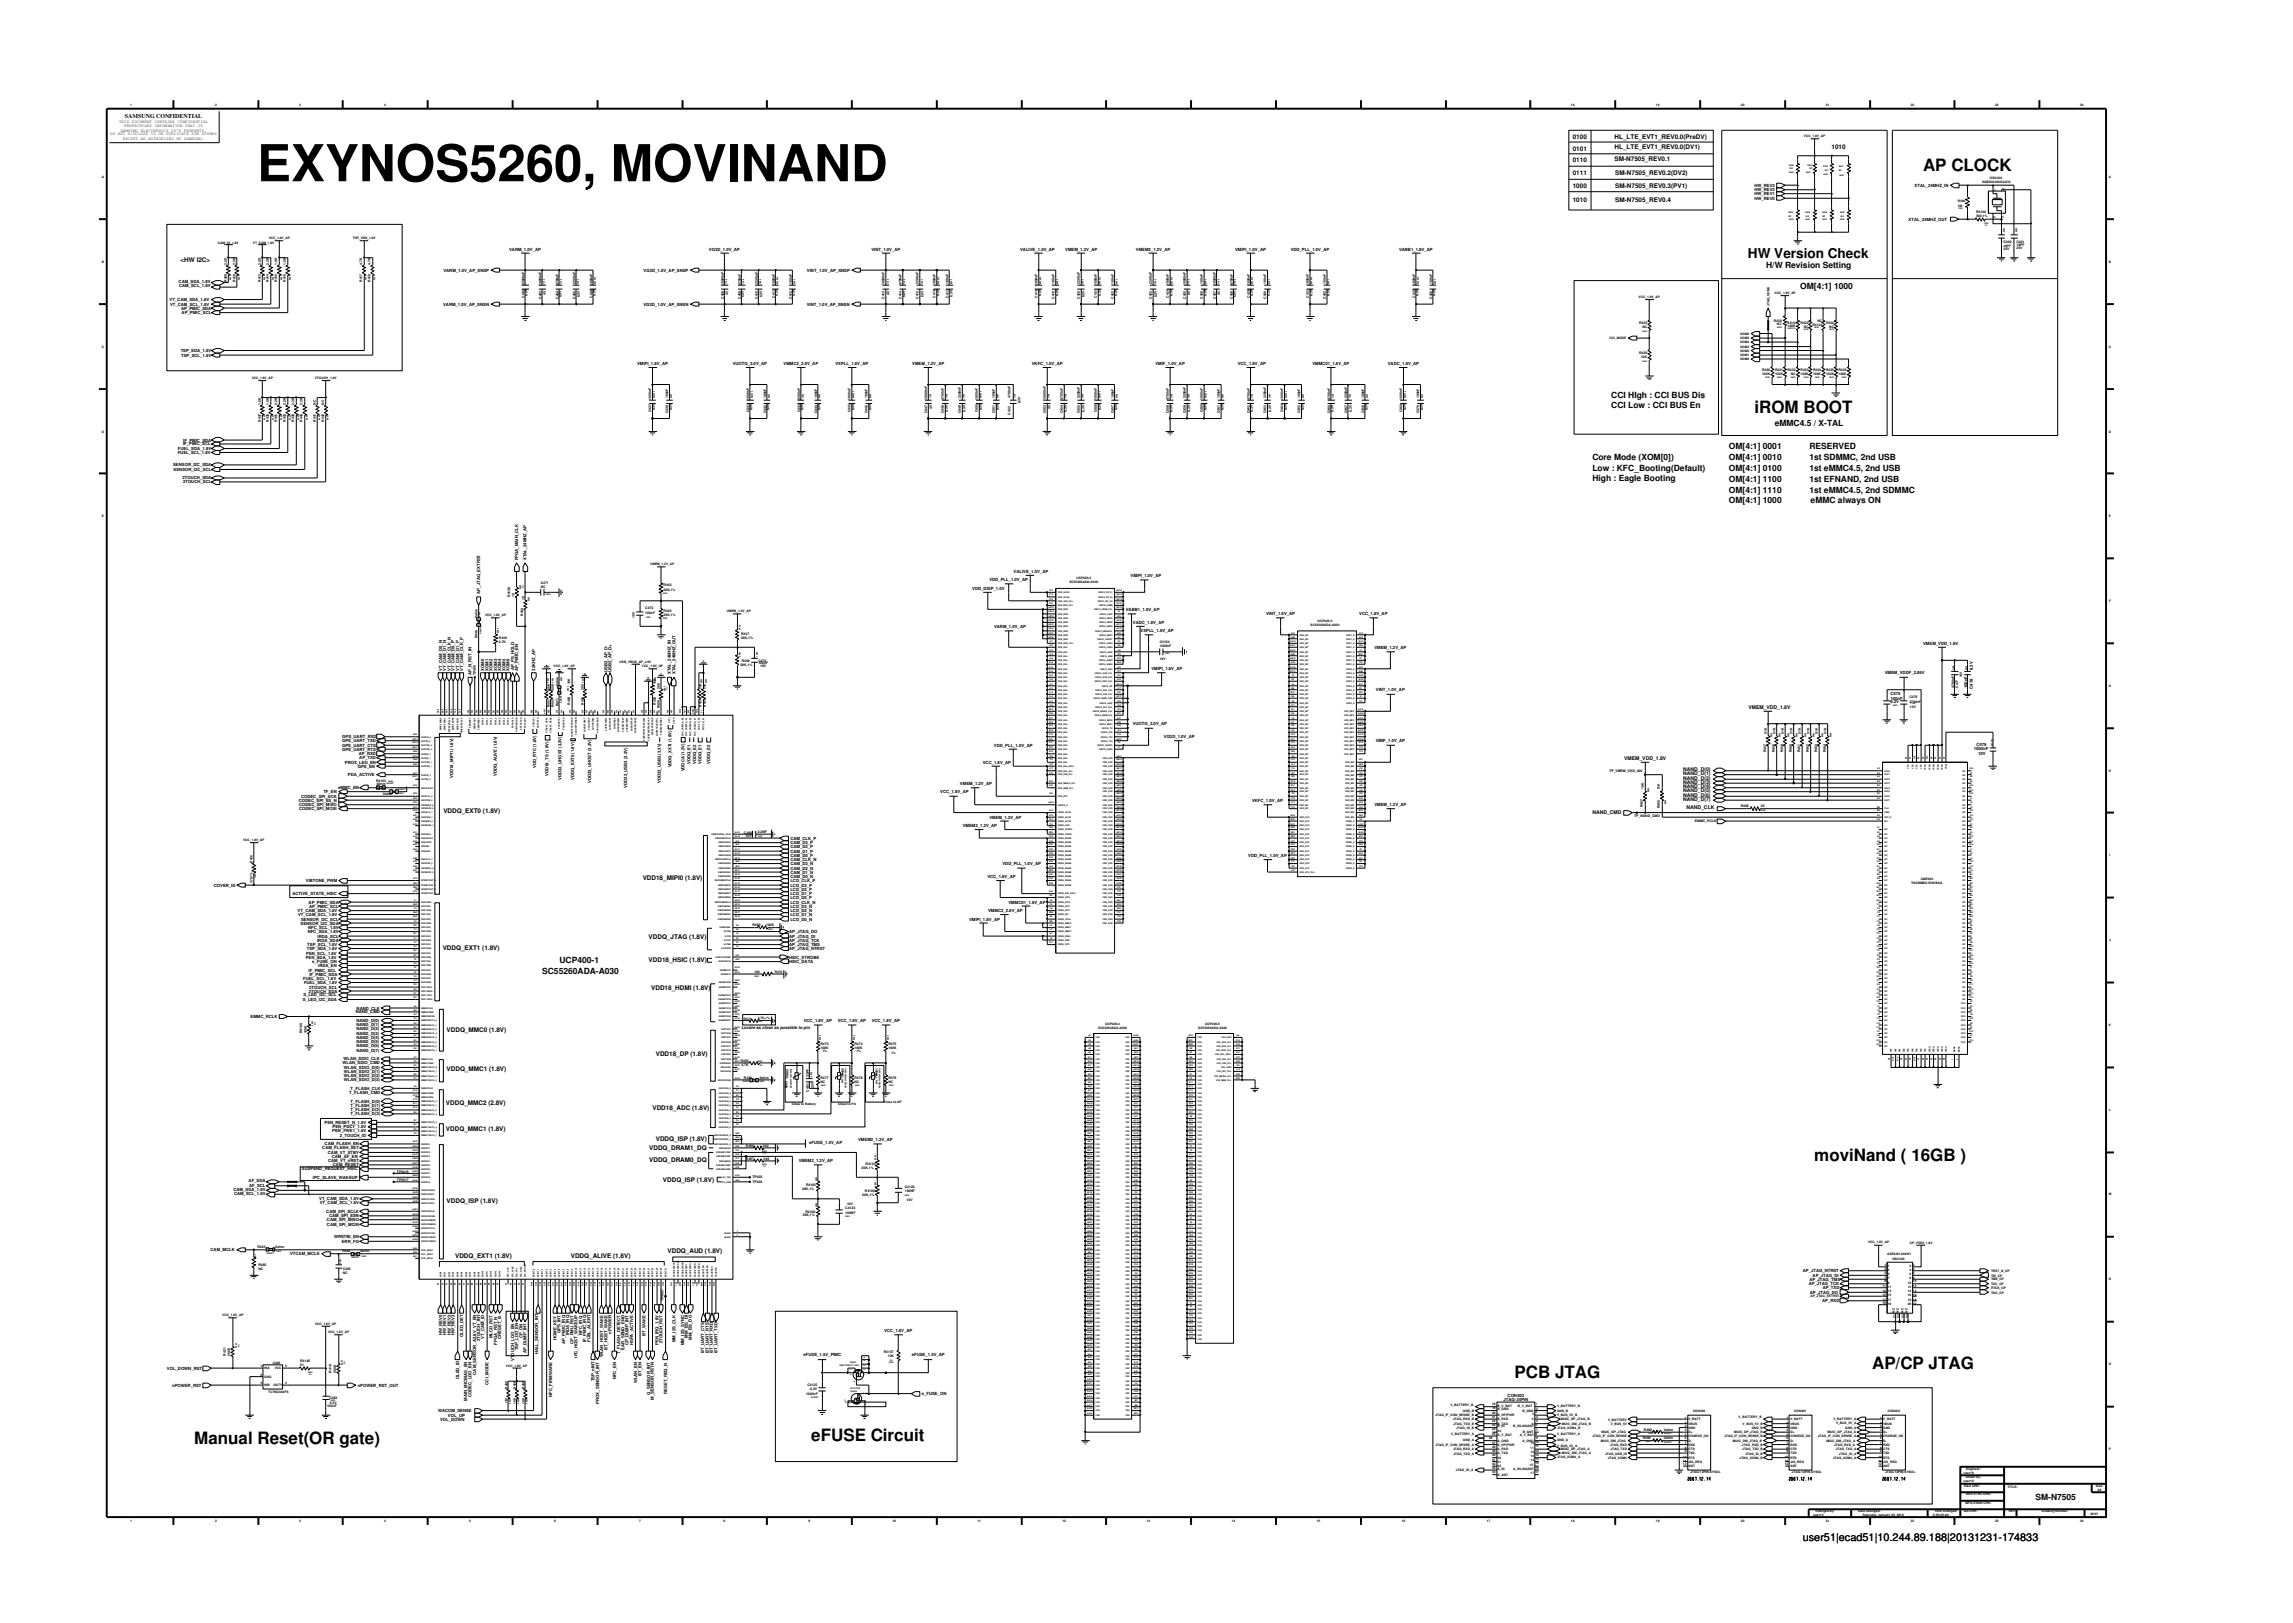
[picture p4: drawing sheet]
<svg xmlns="http://www.w3.org/2000/svg" width="297mm" height="210mm" viewBox="0 0 297 210" stroke-linecap="round" stroke-linejoin="round" font-family="sans-serif">
<defs><g id="words">
<text font-size="6.6" x="33.3" y="23.5">EXYNOS5260, MOVINAND</text>
<g font-size="2.2">
<text x="249.1" y="22.2">AP CLOCK</text>
<text x="227.3" y="53.5">iROM BOOT</text>
<text x="235" y="150.3">moviNand ( 16GB )</text>
<text x="196.2" y="178.5">PCB JTAG</text>
<text x="242.5" y="177.4">AP/CP JTAG</text>
<text x="25.2" y="187.1">Manual Reset(OR gate)</text>
<text x="105.1" y="186.6">eFUSE Circuit</text>
</g>
<text font-size="1.8" x="226.4" y="33.5">HW Version Check</text>
<text font-size="1.4" x="233.5" y="199.7">user51|ecad51|10.244.89.188|20131231-174833</text>
<g font-size="1.1">
<text x="228.8" y="34.7">H/W Revision Setting</text>
<text x="233.2" y="37.5">OM[4:1] 1000</text>
<text x="208.7" y="51.5">CCI HIgh : CCI BUS Dis</text>
<text x="208.7" y="52.9">CCI Low : CCI BUS En</text>
<text x="206.3" y="59.5">Core Mode (XOM[0])</text>
<text x="224" y="59.5">OM[4:1] 0010</text>
<text x="224" y="58.2">OM[4:1] 0001</text>
<text x="229.9" y="55.1">eMMC4.5 / X-TAL</text>
<text x="234.4" y="58.2">RESERVED</text>
<text x="234.4" y="59.5">1st SDMMC, 2nd USB</text>
<text x="206.3" y="61">Low : KFC_Booting(Default)</text>
<text x="206.3" y="62.3">High : Eagle Booting</text>
<text x="224" y="63.9">OM[4:1] 1110</text>
<text x="224" y="62.4">OM[4:1] 1100</text>
<text x="224" y="61.1">OM[4:1] 0100</text>
<text x="224" y="65.2">OM[4:1] 1000</text>
<text x="234.4" y="62.4">1st EFNAND, 2nd USB</text>
<text x="234.4" y="61.1">1st eMMC4.5, 2nd USB</text>
<text x="234.4" y="63.9">1st eMMC4.5, 2nd SDMMC</text>
<text x="234.6" y="65.2">eMMC always ON</text>
<text x="72.5" y="124.8">UCP400-1</text>
<text x="70.2" y="126.2">SC55260ADA-A030</text>
<text x="263.7" y="194.3">SM-N7505</text>
</g>
<g font-size=".8">
<text x="16.2" y="15.3">SAMSUNG CONFIDENTIAL</text>
<text x="203.7" y="18">0100</text>
<text x="209.2" y="18">HL_LTE_EVT1_REV0.0(PreDV)</text>
<text x="203.7" y="22.6">0111</text>
<text x="203.7" y="21">0110</text>
<text x="203.7" y="19.5">0101</text>
<text x="209.2" y="20.9">SM-N7505_REV0.1</text>
<text x="209.2" y="19.3">HL_LTE_EVT1_REV0.0(DV1)</text>
<text x="209.2" y="22.6">SM-N7505_REV0.2(DV2)</text>
<text x="237.3" y="19.3">1010</text>
<text x="203.7" y="26.2">1010</text>
<text x="203.7" y="24.3">1000</text>
<text x="209.2" y="26.2">SM-N7505_REV0.4</text>
<text x="209.2" y="24.3">SM-N7505_REV0.3(PV1)</text>
<text x="23.4" y="33.9">&lt;HW I2C&gt;</text>
<text x="57.4" y="105.3">VDDQ_EXT0 (1.8V)</text>
<text x="83.3" y="114">VDD18_MIPI0 (1.8V)</text>
<text x="57.3" y="123.1">VDDQ_EXT1 (1.8V)</text>
<text x="84" y="121.7">VDDQ_JTAG (1.8V)</text>
<text x="84" y="124.7">VDD18_HSIC (1.8V)</text>
<text x="84.4" y="128.2">VDD18_HDMI (1.8V)</text>
<text x="57.9" y="133.6">VDDQ_MMC0 (1.8V)</text>
<text x="84.9" y="136.8">VDD18_DP (1.8V)</text>
<text x="57.8" y="143.1">VDDQ_MMC2 (2.8V)</text>
<text x="57.9" y="138.8">VDDQ_MMC1 (1.8V)</text>
<text x="84.5" y="143.8">VDD18_ADC (1.8V)</text>
<text x="57.8" y="146.5">VDDQ_MMC1 (1.8V)</text>
<text x="84.1" y="149">VDDQ_DRAM1_DQ</text>
<text x="84.9" y="147.8">VDDQ_ISP (1.8V)</text>
<text x="57.9" y="155.8">VDDQ_ISP (1.8V)</text>
<text x="84.1" y="150.5">VDDQ_DRAM0_DQ</text>
<text x="85.9" y="153.1">VDDQ_ISP (1.8V)</text>
<text x="59" y="163">VDDQ_EXT1 (1.8V)</text>
<text x="73.9" y="163">VDDQ_ALIVE (1.8V)</text>
<text x="86.5" y="162.3">VDDQ_AUD (1.8V)</text>
</g>
<g font-size=".7">
<text x="226.5" y="91.8">VMEM_VDD_1.8V</text>
<text x="210.4" y="98.4">VMEM_VDD_1.8V</text>
<text x="218" y="99.9">NAND_D(0)</text>
<text x="218" y="100.4">NAND_D(1)</text>
<text x="218" y="101">NAND_D(2)</text>
<text x="218" y="101.5">NAND_D(3)</text>
<text x="206.3" y="105.4">NAND_CMD</text>
<text x="218" y="102.1">NAND_D(4)</text>
<text x="218" y="102.6">NAND_D(5)</text>
<text x="218" y="103.2">NAND_D(6)</text>
<text x="218" y="103.7">NAND_D(7)</text>
<text x="218.5" y="104.8">NAND_CLK</text>
</g>
<g font-size=".5">
<text x="14.3" y="17.5">DO NOT DISCLOSE TO OR DUPLICATE FOR OTHERS</text>
<text x="15.4" y="15.9">THIS DOCUMENT CONTAINS CONFIDENTIAL</text>
<text x="15.6" y="17">SAMSUNG ELECTRONICS CO’S PROPERTY.</text>
<text x="16.1" y="16.4">PROPRIETARY INFORMATION THAT IS</text>
<text x="15.9" y="18.1">EXCEPT AS AUTHORIZED BY SAMSUNG.</text>
<text x="227.3" y="24.2">HW_REV3</text>
<text x="227.3" y="24.8">HW_REV2</text>
<text x="227.3" y="25.3">HW_REV1</text>
<text x="227.3" y="25.9">HW_REV0</text>
<text x="247.2" y="28.6">XTAL_24MHZ_OUT</text>
<text x="248" y="24.2">XTAL_24MHZ_IN</text>
<text x="57.4" y="35.2">VARM_1.0V_AP_SNSP</text>
<text x="66" y="32.5">VARM_1.0V_AP</text>
<text x="83.4" y="35.2">VG3D_1.0V_AP_SNSP</text>
<text x="91.8" y="32.5">VG3D_1.0V_AP</text>
<text x="104.5" y="35.2">VINT_1.0V_AP_SNSP</text>
<text x="112.9" y="32.5">VINT_1.0V_AP</text>
<text x="132.2" y="32.5">VALIVE_1.0V_AP</text>
<text x="138" y="32.5">VMEM_1.2V_AP</text>
<text x="147.2" y="32.5">VMEM2_1.2V_AP</text>
<text x="160" y="32.5">VMIPI_1.0V_AP</text>
<text x="167.2" y="32.5">VDD_PLL_1.0V_AP</text>
<text x="181.2" y="32.5">VABB1_1.8V_AP</text>
<text x="22" y="39">VT_CAM_SDA_1.8V</text>
<text x="22" y="39.6">VT_CAM_SCL_1.8V</text>
<text x="23.1" y="36.7">CAM_SDA_1.8V</text>
<text x="23.2" y="37.2">CAM_SCL_1.8V</text>
<text x="23.5" y="40.1">AP_PMIC_SDA</text>
<text x="23.5" y="40.7">AP_PMIC_SCL</text>
<text x="57.4" y="39.6">VARM_1.0V_AP_SNSN</text>
<text x="83.4" y="39.6">VG3D_1.0V_AP_SNSN</text>
<text x="104.5" y="39.6">VINT_1.0V_AP_SNSN</text>
<text x="23.4" y="45.6">TSP_SDA_1.8V</text>
<text x="23.5" y="46.2">TSP_SCL_1.8V</text>
<text x="82.5" y="47.3">VMIPI_1.8V_AP</text>
<text x="94.9" y="47.3">VUOTG_3.0V_AP</text>
<text x="101.5" y="47.3">VMMC2_2.8V_AP</text>
<text x="108.2" y="47.3">VXPLL_1.8V_AP</text>
<text x="118.2" y="47.3">VMEM_1.2V_AP</text>
<text x="133.7" y="47.3">VKFC_1.0V_AP</text>
<text x="149.7" y="47.3">VMIF_1.0V_AP</text>
<text x="160.3" y="47.3">VCC_1.8V_AP</text>
<text x="170" y="47.3">VMMC01_1.8V_AP</text>
<text x="179.8" y="47.3">VADC_1.8V_AP</text>
<text x="23" y="58.8">FUEL_SCL_1.8V</text>
<text x="23" y="58.3">FUEL_SDA_1.8V</text>
<text x="23.7" y="57.7">IF_PMIC_SCL</text>
<text x="23.7" y="57.2">IF_PMIC_SDA</text>
<text x="22.4" y="60.4">SENSOR_I2C_SDA</text>
<text x="22.5" y="61">SENSOR_I2C_SCL</text>
<text x="23.7" y="62.1">2TOUCH_SDA</text>
<text x="23.7" y="62.6">2TOUCH_SCL</text>
<text x="62.2" y="76.9" transform="rotate(-90 62.2 76.9)">AP_JTAG_EXTRST</text>
<text x="67.1" y="72.6" transform="rotate(-90 67.1 72.6)">FPGA_MAIN_CLK</text>
<text x="68.2" y="72.6" transform="rotate(-90 68.2 72.6)">XTAL_24MHZ_AP</text>
<text x="126" y="76.4">VDD_DISP_1.0V</text>
<text x="128.2" y="75.3">VDD_PLL_1.0V_AP</text>
<text x="131.3" y="74.2">VALIVE_1.0V_AP</text>
<text x="146.4" y="74.7">VMIPI_1.0V_AP</text>
<text x="128.8" y="81.3">VARM_1.0V_AP</text>
<text x="145.8" y="79.1">VABB1_1.8V_AP</text>
<text x="146.8" y="80.8">VADC_1.8V_AP</text>
<text x="147.8" y="81.9">VXPLL_1.8V_AP</text>
<text x="164" y="79.7">VINT_1.0V_AP</text>
<text x="176.1" y="79.7">VCC_1.8V_AP</text>
<text x="249.1" y="83.5">VMEM_VDD_1.8V</text>
<text x="57.3" y="86.9" transform="rotate(-90 57.3 86.9)">VT_CAM_D0_N</text>
<text x="57.8" y="86.9" transform="rotate(-90 57.8 86.9)">VT_CAM_D1_N</text>
<text x="58.4" y="86.9" transform="rotate(-90 58.4 86.9)">VT_CAM_CLK_N</text>
<text x="58.9" y="86.9" transform="rotate(-90 58.9 86.9)">VT_CAM_D0_P</text>
<text x="59.5" y="86.9" transform="rotate(-90 59.5 86.9)">VT_CAM_D1_P</text>
<text x="60" y="86.9" transform="rotate(-90 60 86.9)">VT_CAM_CLK_P</text>
<text x="61.1" y="87.5" transform="rotate(-90 61.1 87.5)">AP_N_RST_IN</text>
<text x="62.7" y="86.9" transform="rotate(-90 62.7 86.9)">XOM0</text>
<text x="63.3" y="86.9" transform="rotate(-90 63.3 86.9)">XOM1</text>
<text x="63.8" y="86.9" transform="rotate(-90 63.8 86.9)">XOM2</text>
<text x="64.4" y="86.9" transform="rotate(-90 64.4 86.9)">XOM3</text>
<text x="64.9" y="86.9" transform="rotate(-90 64.9 86.9)">XOM4</text>
<text x="65.5" y="86.9" transform="rotate(-90 65.5 86.9)">XOM5</text>
<text x="66" y="86.9" transform="rotate(-90 66 86.9)">XOM6</text>
<text x="66.6" y="86.8" transform="rotate(-90 66.6 86.8)">AP_PS_HOLD</text>
<text x="67.1" y="86.9" transform="rotate(-90 67.1 86.9)">AP_PMIC_EN</text>
<text x="69.3" y="86.9" transform="rotate(-90 69.3 86.9)">32KHZ_AP</text>
<text x="78.7" y="87.1" transform="rotate(-90 78.7 87.1)">USB2_AP_D-</text>
<text x="79.2" y="87.1" transform="rotate(-90 79.2 87.1)">USB2_AP_D+</text>
<text x="86.9" y="87.3" transform="rotate(-90 86.9 87.3)">XTAL_24MHZ_IN</text>
<text x="87.5" y="87.3" transform="rotate(-90 87.5 87.3)">XTAL_24MHZ_OUT</text>
<text x="149.2" y="86.8">VMIPI_1.8V_AP</text>
<text x="178" y="84">VMEM_1.2V_AP</text>
<text x="178.2" y="89.5">VINT_1.0V_AP</text>
<text x="244.2" y="87.3">VMEM_VDDF_2.85V</text>
<text x="254.9" y="89.2" transform="rotate(-90 254.9 89.2)">100nF</text>
<text x="255.6" y="89.2" transform="rotate(-90 255.6 89.2)">C478</text>
<text x="255.6" y="86.8" transform="rotate(-90 255.6 86.8)">6.3V</text>
<text x="44.3" y="95.6">GPS_UART_RXD</text>
<text x="146.7" y="93.9">VUOTG_3.0V_AP</text>
<text x="150.8" y="95.6">VG3D_1.0V_AP</text>
<text x="244.9" y="91.1">6.3V</text>
<text x="244.9" y="90.6">100nF</text>
<text x="244.9" y="90">C475</text>
<text x="44.3" y="97.3">GPS_UART_RTS</text>
<text x="44.3" y="96.7">GPS_UART_CTS</text>
<text x="44.3" y="96.1">GPS_UART_TXD</text>
<text x="44.7" y="98.9">PROX_LED_EN</text>
<text x="45.1" y="100.6">PDA_ACTIVE</text>
<text x="46.3" y="99.5">GPS_EN</text>
<text x="46.5" y="97.8">AP_RXD</text>
<text x="46.5" y="98.4">AP_TXD</text>
<text x="58.7" y="100.8" transform="rotate(-90 58.7 100.8)">VDD18_MIPI1 (1.8V)</text>
<text x="64.4" y="100.5" transform="rotate(-90 64.4 100.5)">VDDQ_ALIVE (1.8V)</text>
<text x="69.5" y="99.5" transform="rotate(-90 69.5 99.5)">VDD_RTC (1.8V)</text>
<text x="71.1" y="100.5" transform="rotate(-90 71.1 100.5)">VDD18_TS (1.8V)</text>
<text x="72.8" y="101" transform="rotate(-90 72.8 101)">VDD33_UHOST (3.3V)</text>
<text x="74.4" y="101" transform="rotate(-90 74.4 101)">VDDQ_EXT0 (1.8V)</text>
<text x="76.6" y="101.5" transform="rotate(-90 76.6 101.5)">VDD33_UHOST (3.3V)</text>
<text x="85.6" y="101.5" transform="rotate(-90 85.6 101.5)">VDD33_USB3 (3.3V)</text>
<text x="87" y="99.4" transform="rotate(-90 87 99.4)">VDDQ_XXTI (1.8V)</text>
<text x="88.7" y="99.9" transform="rotate(-90 88.7 99.9)">VDDCA (1.2V)</text>
<text x="89.4" y="99" transform="rotate(-90 89.4 99)">VDDQ_E1</text>
<text x="90.2" y="99" transform="rotate(-90 90.2 99)">VDDQ_E2</text>
<text x="90.9" y="99" transform="rotate(-90 90.9 99)">VDDQ_E1</text>
<text x="92" y="99" transform="rotate(-90 92 99)">VDDQ_E2</text>
<text x="124.4" y="101.7">VMEM_1.2V_AP</text>
<text x="127.3" y="98.9">VCC_1.8V_AP</text>
<text x="128.8" y="96.7">VDD_PLL_1.0V_AP</text>
<text x="178.2" y="96.1">VMIF_1.0V_AP</text>
<text x="255.7" y="97.2">1000nF</text>
<text x="256" y="96.6">C479</text>
<text x="256.3" y="97.9">10V</text>
<text x="38.7" y="103.9">CODEC_SPI_SS_N</text>
<text x="38.7" y="105">CODEC_SPI_MOSI</text>
<text x="38.7" y="104.4">CODEC_SPI_MISO</text>
<text x="39" y="103.3">CODEC_SPI_SCK</text>
<text x="41.9" y="102.8">TF_EN</text>
<text x="43.8" y="102.2">eMMC_EN</text>
<text x="81.2" y="102.1" transform="rotate(-90 81.2 102.1)">VDD33_USB3 (3.3V)</text>
<text x="121.8" y="102.8">VCC_1.8V_AP</text>
<text x="124.7" y="107.2">VMEM2_1.2V_AP</text>
<text x="128.2" y="106.1">VMEM_1.2V_AP</text>
<text x="162.2" y="103.9">VKFC_1.0V_AP</text>
<text x="178" y="104.4">VMEM_1.2V_AP</text>
<text x="102.4" y="111.6">CAM_CLK_N</text>
<text x="102.4" y="108.8">CAM_CLK_P</text>
<text x="102.4" y="113.8">CAM_D0_N</text>
<text x="102.4" y="111">CAM_D0_P</text>
<text x="102.4" y="113.2">CAM_D1_N</text>
<text x="102.4" y="110.5">CAM_D1_P</text>
<text x="102.4" y="112.7">CAM_D2_N</text>
<text x="102.4" y="109.9">CAM_D2_P</text>
<text x="102.4" y="112.1">CAM_D3_N</text>
<text x="102.4" y="109.4">CAM_D3_P</text>
<text x="127.9" y="113.8">VCC_1.8V_AP</text>
<text x="129.9" y="112.1">VDD_PLL_1.0V_AP</text>
<text x="161.7" y="111">VDD_PLL_1.0V_AP</text>
<text x="27.7" y="114.9">COVER_ID</text>
<text x="37.9" y="116">ACTIVE_STATE_HSIC</text>
<text x="38.6" y="118.2">VT_CAM_SDA_1.8V</text>
<text x="38.6" y="118.7">VT_CAM_SCL_1.8V</text>
<text x="38.9" y="119.8">SENSOR_I2C_SDA</text>
<text x="39" y="119.3">SENSOR_I2C_SCL</text>
<text x="39.6" y="114.3">VIBTONE_PWM</text>
<text x="40" y="117.1">AP_PMIC_SDA</text>
<text x="40" y="117.6">AP_PMIC_SCL</text>
<text x="102.4" y="114.3">LCD_CLK_P</text>
<text x="102.4" y="118.2">LCD_D2_N</text>
<text x="102.4" y="115.4">LCD_D2_P</text>
<text x="102.4" y="119.3">LCD_D0_N</text>
<text x="102.4" y="116.5">LCD_D0_P</text>
<text x="102.4" y="118.7">LCD_D1_N</text>
<text x="102.4" y="116">LCD_D1_P</text>
<text x="102.4" y="117.1">LCD_CLK_N</text>
<text x="102.4" y="117.6">LCD_D3_N</text>
<text x="102.4" y="114.9">LCD_D3_P</text>
<text x="125.5" y="119.3">VMIPI_1.8V_AP</text>
<text x="128" y="118.2">VMMC2_2.8V_AP</text>
<text x="130.6" y="117.1">VMMC01_1.8V_AP</text>
<text x="39.6" y="124.2">PEN_SDA_1.8V</text>
<text x="39.7" y="123.7">PEN_SCL_1.8V</text>
<text x="39.7" y="123.1">TSP_SDA_1.8V</text>
<text x="39.8" y="122.6">TSP_SCL_1.8V</text>
<text x="39.9" y="120.9">NFC_SDA_1.8V</text>
<text x="39.9" y="120.4">NFC_SCL_1.8V</text>
<text x="40" y="125.9">IF_PMIC_SCL</text>
<text x="40.4" y="124.8">e_FUSE_ON</text>
<text x="41.1" y="122">IRDA_SDA</text>
<text x="41.1" y="121.5">IRDA_SCL</text>
<text x="41.2" y="125.3">IRDA_EN</text>
<text x="102.2" y="122">AP_JTAG_TCK</text>
<text x="102.2" y="121.5">AP_JTAG_DI</text>
<text x="102.2" y="120.9">AP_JTAG_DO</text>
<text x="102.2" y="122.6">AP_JTAG_TMS</text>
<text x="102.2" y="124.8">HSIC_DATA</text>
<text x="102.2" y="124.2">HSIC_STROBE</text>
<text x="102.2" y="123.1">AP_JTAG_NTRST</text>
<text x="32.5" y="131.9">EMMC_RCLK</text>
<text x="39.2" y="129.7">S_LED_I2C_SDA</text>
<text x="39.3" y="127">FUEL_SCL_1.8V</text>
<text x="39.3" y="129.1">S_LED_I2C_SCL</text>
<text x="39.4" y="127.5">FUEL_SDA_1.8V</text>
<text x="40" y="128.6">2TOUCH_SDA</text>
<text x="40.1" y="128.1">2TOUCH_SCL</text>
<text x="40.1" y="126.4">IF_PMIC_SDA</text>
<text x="46.1" y="131.3">NAND_CMD</text>
<text x="46.2" y="130.8">NAND_CLK</text>
<text x="44.4" y="137.9">WLAN_SDIO_CMD</text>
<text x="44.5" y="137.4">WLAN_SDIO_CLK</text>
<text x="46.2" y="133">NAND_D(1)</text>
<text x="46.2" y="132.4">NAND_D(0)</text>
<text x="46.2" y="134.1">NAND_D(3)</text>
<text x="46.2" y="134.6">NAND_D(4)</text>
<text x="46.2" y="135.7">NAND_D(6)</text>
<text x="46.2" y="136.3">NAND_D(7)</text>
<text x="46.2" y="135.2">NAND_D(5)</text>
<text x="46.2" y="133.5">NAND_D(2)</text>
<text x="96" y="133.3">Locate as close as possible to pin</text>
<text x="104.1" y="132.4">VCC_1.8V_AP</text>
<text x="108.5" y="132.4">VCC_1.8V_AP</text>
<text x="112.9" y="132.4">VCC_1.8V_AP</text>
<text x="44.6" y="138.5">WLAN_SDIO_D(0)</text>
<text x="44.6" y="140.1">WLAN_SDIO_D(3)</text>
<text x="44.6" y="139">WLAN_SDIO_D(1)</text>
<text x="44.6" y="139.6">WLAN_SDIO_D(2)</text>
<text x="45.2" y="141.8">T_FLASH_CMD</text>
<text x="45.4" y="143.4">T_FLASH_D(1)</text>
<text x="45.4" y="144">T_FLASH_D(2)</text>
<text x="45.4" y="141.2">T_FLASH_CLK</text>
<text x="45.4" y="142.9">T_FLASH_D(0)</text>
<text x="41.7" y="148.9">CAM_FLASH_SET</text>
<text x="42" y="145.6">PEN_RESET_N_1.8V</text>
<text x="42.1" y="148.4">CAM_FLASH_EN</text>
<text x="42.5" y="149.5">CAM_VT_STBY</text>
<text x="43" y="150">CAM_AF_EN</text>
<text x="43" y="146.7">PEN_FWE1_1.8V</text>
<text x="43.1" y="146.2">PEN_PDCT_1.8V</text>
<text x="44" y="147.3">2_TOUCH_ID</text>
<text x="45.4" y="144.5">T_FLASH_D(3)</text>
<text x="104.8" y="148.2">eFUSE_1.5V_AP</text>
<text x="111.2" y="147.8">VMEM2_1.2V_AP</text>
<text x="30.3" y="154.2">CAM_SDA_1.8V</text>
<text x="30.3" y="154.8">CAM_SCL_1.8V</text>
<text x="32.2" y="153.1">AF_SDA</text>
<text x="32.3" y="153.7">AF_SCL</text>
<text x="39.1" y="151.6">SUSPEND_REQUEST_HSIC</text>
<text x="40.5" y="152.7">IPC_SLAVE_WAKEUP</text>
<text x="41.4" y="155.5">VT_CAM_SDA_1.8V</text>
<text x="42.5" y="150.6">CAM_VT_nRST</text>
<text x="43.1" y="151.1">CAM_RESET</text>
<text x="103.5" y="150.6">VMEM2_1.2V_AP</text>
<text x="41.4" y="156">VT_CAM_SCL_1.8V</text>
<text x="42.3" y="157.1">CAM_SPI_SCLK</text>
<text x="42.4" y="158.2">CAM_SPI_MISO</text>
<text x="42.4" y="158.8">CAM_SPI_MOSI</text>
<text x="42.6" y="157.7">CAM_SPI_SSN</text>
<text x="43.3" y="160.4">WRSTBI_EN</text>
<text x="44.3" y="161">ERR_FG</text>
<text x="27.3" y="162.1">CAM_MCLK</text>
<text x="37.6" y="162.6">VTCAM_MCLK</text>
<text x="233.5" y="164.8">AP_JTAG_NTRST</text>
<text x="234.3" y="166.5">AP_JTAG_TCK</text>
<text x="234.4" y="165.9">AP_JTAG_TMS</text>
<text x="234.4" y="167.6">AP_JTAG_DO</text>
<text x="234.8" y="165.4">AP_JTAG_DI</text>
<text x="236.1" y="167">AP_TXD</text>
<text x="57.3" y="172.9" transform="rotate(-90 57.3 172.9)">HW_REV0</text>
<text x="57.8" y="172.9" transform="rotate(-90 57.8 172.9)">HW_REV1</text>
<text x="58.4" y="172.9" transform="rotate(-90 58.4 172.9)">HW_REV2</text>
<text x="58.9" y="172.9" transform="rotate(-90 58.9 172.9)">HW_REV3</text>
<text x="60" y="173.2" transform="rotate(-90 60 173.2)">OLED_DET</text>
<text x="62.2" y="173.7" transform="rotate(-90 62.2 173.7)">2TOUCH_INT</text>
<text x="62.7" y="173.4" transform="rotate(-90 62.7 173.4)">VT_CAM_ID</text>
<text x="63.8" y="173.4" transform="rotate(-90 63.8 173.4)">MLCD_RST</text>
<text x="64.9" y="173.4" transform="rotate(-90 64.9 173.4)">CRESET_B</text>
<text x="67.7" y="173.4" transform="rotate(-90 67.7 173.4)">CP_ON</text>
<text x="72.1" y="173.6" transform="rotate(-90 72.1 173.6)">HOME_KEY</text>
<text x="72.6" y="172.7" transform="rotate(-90 72.6 172.7)">GPS_INT</text>
<text x="73.7" y="173" transform="rotate(-90 73.7 173)">IRDA_IRQ</text>
<text x="75.4" y="172.9" transform="rotate(-90 75.4 172.9)">NFC_IRQ</text>
<text x="75.9" y="173.8" transform="rotate(-90 75.9 173.8)">IF_PMIC_IRQ</text>
<text x="76.5" y="173.9" transform="rotate(-90 76.5 173.9)">FUEL_ALERT</text>
<text x="79.2" y="172.8" transform="rotate(-90 79.2 172.8)">nPOWER</text>
<text x="83.6" y="173.1" transform="rotate(-90 83.6 173.1)">BT_WAKE</text>
<text x="87.5" y="173.9" transform="rotate(-90 87.5 173.9)">MM_I2S_CLK</text>
<text x="89.1" y="173.3" transform="rotate(-90 89.1 173.3)">MM_I2S_DI</text>
<text x="89.6" y="173.6" transform="rotate(-90 89.6 173.6)">MM_I2S_DO</text>
<text x="114.5" y="172.5">VCC_1.8V_AP</text>
<text x="236.1" y="168.7">AP_RXD</text>
<text x="21.6" y="177.4">VOL_DOWN_RST</text>
<text x="22.3" y="179.6">nPOWER_RST</text>
<text x="46.3" y="179.6">nPOWER_RST_OUT</text>
<text x="59.5" y="178.7" transform="rotate(-90 59.5 178.7)">OLED_ID</text>
<text x="61.7" y="178.1" transform="rotate(-90 61.7 178.1)">CAM_SENSOR_A2.8V_VT_EN</text>
<text x="63.3" y="179.4" transform="rotate(-90 63.3 179.4)">CCI_MODE</text>
<text x="64.4" y="174.2" transform="rotate(-90 64.4 174.2)">FPGA_RST_N</text>
<text x="66.6" y="176.3" transform="rotate(-90 66.6 176.3)">VTOUCH_LDO_EN</text>
<text x="67.1" y="174.9" transform="rotate(-90 67.1 174.9)">TSP_LDO_EN</text>
<text x="68.2" y="175.3" transform="rotate(-90 68.2 175.3)">AP_DUMP_INT</text>
<text x="69.7" y="175.5" transform="rotate(-90 69.7 175.5)">HALL_SENSOR_INT</text>
<text x="73.2" y="174.1" transform="rotate(-90 73.2 174.1)">AP_PMIC_IRQ</text>
<text x="74.3" y="174.1" transform="rotate(-90 74.3 174.1)">CP_PMU_RST</text>
<text x="74.8" y="175.9" transform="rotate(-90 74.8 175.9)">IPC_HOST_WAKEUP</text>
<text x="77" y="178.9" transform="rotate(-90 77 178.9)">TSP_nINT</text>
<text x="78.1" y="175.8" transform="rotate(-90 78.1 175.8)">WLAN_HOST_WAKE</text>
<text x="78.7" y="174.9" transform="rotate(-90 78.7 174.9)">BT_HOST_WAKE</text>
<text x="79.8" y="178.7" transform="rotate(-90 79.8 178.7)">NFC_EN</text>
<text x="80.3" y="175.4" transform="rotate(-90 80.3 175.4)">T_FLASH_DETECT</text>
<text x="80.9" y="174.8" transform="rotate(-90 80.9 174.8)">EAR_SEND_END</text>
<text x="81.4" y="174.3" transform="rotate(-90 81.4 174.3)">CP_DUMP_INT</text>
<text x="82" y="174.3" transform="rotate(-90 82 174.3)">HSPA_ACTIVE</text>
<text x="82.5" y="179.2" transform="rotate(-90 82.5 179.2)">WLAN_EN</text>
<text x="83.1" y="178.3" transform="rotate(-90 83.1 178.3)">BT_EN</text>
<text x="85.3" y="174.2" transform="rotate(-90 85.3 174.2)">PEN_IRQ_1.8V</text>
<text x="85.8" y="174" transform="rotate(-90 85.8 174)">2TOUCH_RST</text>
<text x="88.6" y="174.3" transform="rotate(-90 88.6 174.3)">MM_I2S_SYNC</text>
<text x="91.2" y="175.3" transform="rotate(-90 91.2 175.3)">BT_UART_CTS</text>
<text x="91.8" y="175.3" transform="rotate(-90 91.8 175.3)">BT_UART_RTS</text>
<text x="92.3" y="175.3" transform="rotate(-90 92.3 175.3)">BT_UART_RXD</text>
<text x="92.9" y="175.3" transform="rotate(-90 92.9 175.3)">BT_UART_TXD</text>
<text x="104.1" y="175.7">eFUSE_1.5V_PMIC</text>
<text x="118.1" y="175.7">eFUSE_1.5V_AP</text>
<text x="56.8" y="182.9">WACOM_SENSE</text>
<text x="57" y="184">VOL_DOWN</text>
<text x="58" y="183.5">VOL_UP</text>
<text x="60.5" y="181.5" transform="rotate(-90 60.5 181.5)">MAIN_MICBIAS_EN</text>
<text x="61.1" y="181" transform="rotate(-90 61.1 181)">CODEC_LDO_EN</text>
<text x="71.5" y="180.9" transform="rotate(-90 71.5 180.9)">NFC_FIRMWARE</text>
<text x="77.6" y="181.8" transform="rotate(-90 77.6 181.8)">PROX_SENSOR_INT</text>
<text x="84.2" y="180.7" transform="rotate(-90 84.2 180.7)">G_SENSOR_INT</text>
<text x="84.7" y="181.4" transform="rotate(-90 84.7 181.4)">M_SENSOR_RSTN</text>
<text x="86.4" y="180.6" transform="rotate(-90 86.4 180.6)">RESET_REQ_N</text>
<text x="119.4" y="180.7">e_FUSE_ON</text>
<text x="194.8" y="181.6">JTAG-34PIN</text>
<text x="195.3" y="181">CON403</text>
</g>
<g font-size=".4">
<text x="16.8" y="13.7">1</text>
<text x="27.9" y="13.7">2</text>
<text x="38.8" y="13.7">3</text>
<text x="49.8" y="13.7">4</text>
<text x="203.5" y="13.7">18</text>
<text x="214.5" y="13.7">19</text>
<text x="225.5" y="13.7">20</text>
<text x="233.7" y="17.7">VCC_1.8V_AP</text>
<text x="236.5" y="13.7">21</text>
<text x="247.5" y="13.7">22</text>
<text x="258.5" y="13.7">23</text>
<text x="269.5" y="13.7">24</text>
<text x="13.2" y="23">A</text>
<text x="256.8" y="23.7">SQBD02400D2JCG</text>
<text x="257.8" y="23.2">OSC400</text>
<text x="273.2" y="23">A</text>
<text x="253.6" y="26.2">R408</text>
<text x="253.6" y="26.8">1M</text>
<text x="256" y="27.5">R4140</text>
<text x="256" y="28.1">300,1%</text>
<text x="258.5" y="28.2" transform="rotate(-90 258.5 28.2)">2</text>
<text x="258.6" y="24.8" transform="rotate(-90 258.6 24.8)">1</text>
<text x="259.6" y="28.2" transform="rotate(-90 259.6 28.2)">3</text>
<text x="259.7" y="24.7" transform="rotate(-90 259.7 24.7)">4</text>
<text x="13.2" y="34.1">B</text>
<text x="28.2" y="31.6">CAM_IO_1.8V</text>
<text x="29.4" y="34.3" transform="rotate(-90 29.4 34.3)">2.2K</text>
<text x="30.5" y="34.3" transform="rotate(-90 30.5 34.3)">2.2K</text>
<text x="32.8" y="31.6">VT_CAM_1.8V</text>
<text x="33.8" y="34.3" transform="rotate(-90 33.8 34.3)">2.2K</text>
<text x="34.8" y="34.3" transform="rotate(-90 34.8 34.3)">2.2K</text>
<text x="34.8" y="31">VCC_1.8V_AP</text>
<text x="35.9" y="34.3" transform="rotate(-90 35.9 34.3)">1.5K</text>
<text x="37" y="34.3" transform="rotate(-90 37 34.3)">1.5K</text>
<text x="45.7" y="31">TSP_VDD_1.8V</text>
<text x="46.9" y="34.3" transform="rotate(-90 46.9 34.3)">4.7K</text>
<text x="48" y="34.3" transform="rotate(-90 48 34.3)">4.7K</text>
<text x="259.5" y="31.9">18PF</text>
<text x="259.5" y="31.5">C400</text>
<text x="259.5" y="32.4">25V</text>
<text x="261.2" y="31.9">18PF</text>
<text x="261.2" y="31.4">C401</text>
<text x="261.2" y="32.3">25V</text>
<text x="273.2" y="34.1">B</text>
<text x="29.4" y="36.5" transform="rotate(-90 29.4 36.5)">R409</text>
<text x="30.5" y="36.5" transform="rotate(-90 30.5 36.5)">R410</text>
<text x="33.8" y="36.5" transform="rotate(-90 33.8 36.5)">R413</text>
<text x="34.8" y="36.5" transform="rotate(-90 34.8 36.5)">R414</text>
<text x="35.9" y="36.5" transform="rotate(-90 35.9 36.5)">R415</text>
<text x="37" y="36.5" transform="rotate(-90 37 36.5)">R416</text>
<text x="46.9" y="36.5" transform="rotate(-90 46.9 36.5)">R417</text>
<text x="48" y="36.5" transform="rotate(-90 48 36.5)">R418</text>
<text x="67.9" y="38.6" transform="rotate(-90 67.9 38.6)">C402</text>
<text x="67.9" y="36.9" transform="rotate(-90 67.9 36.9)">22000nF</text>
<text x="68.3" y="38.4" transform="rotate(-90 68.3 38.4)">6.3V</text>
<text x="70.1" y="38.7" transform="rotate(-90 70.1 38.7)">C403</text>
<text x="70.1" y="36.9" transform="rotate(-90 70.1 36.9)">10000nF</text>
<text x="70.7" y="38.2" transform="rotate(-90 70.7 38.2)">4V</text>
<text x="72.3" y="38.7" transform="rotate(-90 72.3 38.7)">C404</text>
<text x="72.3" y="36.9" transform="rotate(-90 72.3 36.9)">4700nF</text>
<text x="72.7" y="38.5" transform="rotate(-90 72.7 38.5)">6.3V</text>
<text x="74.5" y="38.7" transform="rotate(-90 74.5 38.7)">C405</text>
<text x="74.5" y="36.8" transform="rotate(-90 74.5 36.8)">2200nF</text>
<text x="75.1" y="38.5" transform="rotate(-90 75.1 38.5)">6.3V</text>
<text x="76.7" y="38.6" transform="rotate(-90 76.7 38.6)">C406</text>
<text x="76.7" y="36.9" transform="rotate(-90 76.7 36.9)">1000nF</text>
<text x="77.1" y="38.4" transform="rotate(-90 77.1 38.4)">6.3V</text>
<text x="93.8" y="38.7" transform="rotate(-90 93.8 38.7)">C408</text>
<text x="93.8" y="36.9" transform="rotate(-90 93.8 36.9)">10000nF</text>
<text x="94.3" y="38.2" transform="rotate(-90 94.3 38.2)">4V</text>
<text x="96" y="38.7" transform="rotate(-90 96 38.7)">C409</text>
<text x="96" y="36.9" transform="rotate(-90 96 36.9)">4700nF</text>
<text x="96.4" y="38.5" transform="rotate(-90 96.4 38.5)">6.3V</text>
<text x="98.2" y="38.7" transform="rotate(-90 98.2 38.7)">C410</text>
<text x="98.2" y="36.8" transform="rotate(-90 98.2 36.8)">2200nF</text>
<text x="98.7" y="38.5" transform="rotate(-90 98.7 38.5)">6.3V</text>
<text x="100.4" y="38.6" transform="rotate(-90 100.4 38.6)">C411</text>
<text x="100.4" y="36.9" transform="rotate(-90 100.4 36.9)">1000nF</text>
<text x="100.8" y="38.4" transform="rotate(-90 100.8 38.4)">6.3V</text>
<text x="102.6" y="38.7" transform="rotate(-90 102.6 38.7)">C412</text>
<text x="102.6" y="36.8" transform="rotate(-90 102.6 36.8)">100nF</text>
<text x="103" y="38.4" transform="rotate(-90 103 38.4)">6.3V</text>
<text x="114.6" y="38.7" transform="rotate(-90 114.6 38.7)">C413</text>
<text x="114.6" y="36.9" transform="rotate(-90 114.6 36.9)">10000nF</text>
<text x="115.2" y="38.2" transform="rotate(-90 115.2 38.2)">4V</text>
<text x="116.8" y="38.7" transform="rotate(-90 116.8 38.7)">C414</text>
<text x="116.8" y="36.9" transform="rotate(-90 116.8 36.9)">4700nF</text>
<text x="117.3" y="38.5" transform="rotate(-90 117.3 38.5)">6.3V</text>
<text x="119" y="38.7" transform="rotate(-90 119 38.7)">C415</text>
<text x="119" y="36.8" transform="rotate(-90 119 36.8)">2200nF</text>
<text x="119.6" y="38.5" transform="rotate(-90 119.6 38.5)">6.3V</text>
<text x="121.2" y="38.6" transform="rotate(-90 121.2 38.6)">C416</text>
<text x="121.2" y="36.9" transform="rotate(-90 121.2 36.9)">1000nF</text>
<text x="121.7" y="38.4" transform="rotate(-90 121.7 38.4)">6.3V</text>
<text x="122.9" y="38.6" transform="rotate(-90 122.9 38.6)">C417</text>
<text x="122.9" y="36.8" transform="rotate(-90 122.9 36.8)">100nF</text>
<text x="123.4" y="38.5" transform="rotate(-90 123.4 38.5)">6.3V</text>
<text x="134.4" y="38.6" transform="rotate(-90 134.4 38.6)">C418</text>
<text x="134.4" y="36.9" transform="rotate(-90 134.4 36.9)">1000nF</text>
<text x="134.9" y="38.4" transform="rotate(-90 134.9 38.4)">6.3V</text>
<text x="136.6" y="38.7" transform="rotate(-90 136.6 38.7)">C419</text>
<text x="136.6" y="36.8" transform="rotate(-90 136.6 36.8)">100nF</text>
<text x="137.1" y="38.4" transform="rotate(-90 137.1 38.4)">6.3V</text>
<text x="139.9" y="38.7" transform="rotate(-90 139.9 38.7)">C420</text>
<text x="139.9" y="36.8" transform="rotate(-90 139.9 36.8)">2200nF</text>
<text x="140.5" y="38.5" transform="rotate(-90 140.5 38.5)">6.3V</text>
<text x="142.1" y="38.6" transform="rotate(-90 142.1 38.6)">C421</text>
<text x="142.1" y="36.9" transform="rotate(-90 142.1 36.9)">1000nF</text>
<text x="142.6" y="38.4" transform="rotate(-90 142.6 38.4)">6.3V</text>
<text x="144.3" y="38.7" transform="rotate(-90 144.3 38.7)">C422</text>
<text x="144.3" y="36.8" transform="rotate(-90 144.3 36.8)">100nF</text>
<text x="144.7" y="38.4" transform="rotate(-90 144.7 38.4)">6.3V</text>
<text x="149.2" y="38.7" transform="rotate(-90 149.2 38.7)">C423</text>
<text x="149.2" y="36.8" transform="rotate(-90 149.2 36.8)">2200nF</text>
<text x="149.9" y="38.5" transform="rotate(-90 149.9 38.5)">6.3V</text>
<text x="151.4" y="36.9" transform="rotate(-90 151.4 36.9)">1000nF</text>
<text x="151.4" y="38.6" transform="rotate(-90 151.4 38.6)">C424</text>
<text x="151.9" y="38.4" transform="rotate(-90 151.9 38.4)">6.3V</text>
<text x="153.6" y="38.7" transform="rotate(-90 153.6 38.7)">C425</text>
<text x="153.6" y="36.9" transform="rotate(-90 153.6 36.9)">10000nF</text>
<text x="154.2" y="38.2" transform="rotate(-90 154.2 38.2)">4V</text>
<text x="155.8" y="38.7" transform="rotate(-90 155.8 38.7)">C426</text>
<text x="155.8" y="36.8" transform="rotate(-90 155.8 36.8)">100nF</text>
<text x="156.3" y="38.4" transform="rotate(-90 156.3 38.4)">6.3V</text>
<text x="157.5" y="38.7" transform="rotate(-90 157.5 38.7)">C427</text>
<text x="157.5" y="36.9" transform="rotate(-90 157.5 36.9)">10000nF</text>
<text x="158.1" y="38.2" transform="rotate(-90 158.1 38.2)">4V</text>
<text x="159.7" y="38.7" transform="rotate(-90 159.7 38.7)">C428</text>
<text x="159.7" y="36.9" transform="rotate(-90 159.7 36.9)">4700nF</text>
<text x="160.1" y="38.5" transform="rotate(-90 160.1 38.5)">6.3V</text>
<text x="161.9" y="38.6" transform="rotate(-90 161.9 38.6)">C429</text>
<text x="161.9" y="36.9" transform="rotate(-90 161.9 36.9)">1000nF</text>
<text x="162.3" y="38.4" transform="rotate(-90 162.3 38.4)">6.3V</text>
<text x="164" y="38.7" transform="rotate(-90 164 38.7)">C430</text>
<text x="164" y="36.8" transform="rotate(-90 164 36.8)">100nF</text>
<text x="164.5" y="38.4" transform="rotate(-90 164.5 38.4)">6.3V</text>
<text x="169.5" y="38.6" transform="rotate(-90 169.5 38.6)">C431</text>
<text x="169.5" y="36.9" transform="rotate(-90 169.5 36.9)">1000nF</text>
<text x="170" y="38.4" transform="rotate(-90 170 38.4)">6.3V</text>
<text x="171.7" y="38.7" transform="rotate(-90 171.7 38.7)">C432</text>
<text x="171.7" y="36.8" transform="rotate(-90 171.7 36.8)">100nF</text>
<text x="172.2" y="38.4" transform="rotate(-90 172.2 38.4)">6.3V</text>
<text x="183.3" y="38.6" transform="rotate(-90 183.3 38.6)">C435</text>
<text x="183.3" y="36.9" transform="rotate(-90 183.3 36.9)">1000nF</text>
<text x="183.7" y="38.4" transform="rotate(-90 183.7 38.4)">6.3V</text>
<text x="185.5" y="38.7" transform="rotate(-90 185.5 38.7)">C436</text>
<text x="185.5" y="36.8" transform="rotate(-90 185.5 36.8)">100nF</text>
<text x="185.9" y="38.4" transform="rotate(-90 185.9 38.4)">6.3V</text>
<text x="212.3" y="38.6">VCC_1.8V_AP</text>
<text x="229.2" y="39.7" transform="rotate(-90 229.2 39.7)">JTAG_XOM4</text>
<text x="229.8" y="41.8">R420</text>
<text x="229.9" y="38">VCC_1.8V_AP</text>
<text x="231.5" y="41.9">R4141</text>
<text x="235.4" y="41.7">NC</text>
<text x="13.2" y="45.1">C</text>
<text x="208.5" y="44">CCI_MODE</text>
<text x="212.3" y="42">R425</text>
<text x="212.3" y="45.8">R428</text>
<text x="212.6" y="46.4">10K</text>
<text x="212.8" y="42.5">NC</text>
<text x="225.4" y="44.5">XOM4</text>
<text x="225.4" y="43.4">XOM6</text>
<text x="225.4" y="45.6">XOM2</text>
<text x="225.4" y="45.1">XOM3</text>
<text x="225.4" y="46.7">XOM0</text>
<text x="225.4" y="46.2">XOM1</text>
<text x="225.4" y="44">XOM5</text>
<text x="230.2" y="42.1">NC</text>
<text x="231.6" y="42.3">100K</text>
<text x="233.3" y="42">R422</text>
<text x="233.7" y="42.4">NC</text>
<text x="234.8" y="42.2">R4144</text>
<text x="236.6" y="42">R424</text>
<text x="237" y="42.5">NC</text>
<text x="273.2" y="45.1">C</text>
<text x="32.6" y="49.1">VCC_1.8V_AP</text>
<text x="33.8" y="52.4" transform="rotate(-90 33.8 52.4)">1.5K</text>
<text x="34.8" y="52.4" transform="rotate(-90 34.8 52.4)">1.5K</text>
<text x="35.9" y="52.4" transform="rotate(-90 35.9 52.4)">2.2K</text>
<text x="37" y="52.4" transform="rotate(-90 37 52.4)">2.2K</text>
<text x="38.1" y="52.4" transform="rotate(-90 38.1 52.4)">2.2K</text>
<text x="39.2" y="52.4" transform="rotate(-90 39.2 52.4)">2.2K</text>
<text x="40.8" y="49.1">VTOUCH_1.8V</text>
<text x="40.9" y="52.4" transform="rotate(-90 40.9 52.4)">NC</text>
<text x="42" y="52.4" transform="rotate(-90 42 52.4)">NC</text>
<text x="84.4" y="53.4" transform="rotate(-90 84.4 53.4)">C437</text>
<text x="84.4" y="51.8" transform="rotate(-90 84.4 51.8)">1000nF</text>
<text x="84.8" y="53.2" transform="rotate(-90 84.8 53.2)">6.3V</text>
<text x="86.6" y="51.6" transform="rotate(-90 86.6 51.6)">100nF</text>
<text x="86.6" y="53.5" transform="rotate(-90 86.6 53.5)">C438</text>
<text x="87" y="53.2" transform="rotate(-90 87 53.2)">6.3V</text>
<text x="97.1" y="53.4" transform="rotate(-90 97.1 53.4)">C441</text>
<text x="97.1" y="51.8" transform="rotate(-90 97.1 51.8)">1000nF</text>
<text x="97.5" y="53.2" transform="rotate(-90 97.5 53.2)">6.3V</text>
<text x="99.3" y="53.5" transform="rotate(-90 99.3 53.5)">C442</text>
<text x="99.3" y="51.6" transform="rotate(-90 99.3 51.6)">100nF</text>
<text x="99.7" y="53.2" transform="rotate(-90 99.7 53.2)">6.3V</text>
<text x="103.7" y="53.4" transform="rotate(-90 103.7 53.4)">C443</text>
<text x="103.7" y="51.8" transform="rotate(-90 103.7 51.8)">2200nF</text>
<text x="104.1" y="53.2" transform="rotate(-90 104.1 53.2)">6.3V</text>
<text x="105.9" y="53.5" transform="rotate(-90 105.9 53.5)">C444</text>
<text x="105.9" y="51.6" transform="rotate(-90 105.9 51.6)">100nF</text>
<text x="106.3" y="53.2" transform="rotate(-90 106.3 53.2)">6.3V</text>
<text x="110.2" y="53.4" transform="rotate(-90 110.2 53.4)">C445</text>
<text x="110.2" y="51.8" transform="rotate(-90 110.2 51.8)">1000nF</text>
<text x="110.7" y="53.2" transform="rotate(-90 110.7 53.2)">6.3V</text>
<text x="112.4" y="53.5" transform="rotate(-90 112.4 53.5)">C446</text>
<text x="112.4" y="51.6" transform="rotate(-90 112.4 51.6)">100nF</text>
<text x="112.9" y="53.2" transform="rotate(-90 112.9 53.2)">6.3V</text>
<text x="120.1" y="53.5" transform="rotate(-90 120.1 53.5)">C447</text>
<text x="120.1" y="51.8" transform="rotate(-90 120.1 51.8)">10000nF</text>
<text x="120.7" y="53" transform="rotate(-90 120.7 53)">4V</text>
<text x="122.3" y="53.5" transform="rotate(-90 122.3 53.5)">C448</text>
<text x="122.3" y="51.8" transform="rotate(-90 122.3 51.8)">4700nF</text>
<text x="122.8" y="53.3" transform="rotate(-90 122.8 53.3)">6.3V</text>
<text x="124.5" y="53.5" transform="rotate(-90 124.5 53.5)">C449</text>
<text x="124.5" y="51.6" transform="rotate(-90 124.5 51.6)">2200nF</text>
<text x="125.1" y="53.3" transform="rotate(-90 125.1 53.3)">6.3V</text>
<text x="126.7" y="53.4" transform="rotate(-90 126.7 53.4)">C450</text>
<text x="126.7" y="51.8" transform="rotate(-90 126.7 51.8)">1000nF</text>
<text x="127.2" y="53.2" transform="rotate(-90 127.2 53.2)">6.3V</text>
<text x="128.9" y="51.6" transform="rotate(-90 128.9 51.6)">100nF</text>
<text x="128.9" y="53.5" transform="rotate(-90 128.9 53.5)">C451</text>
<text x="129.4" y="53.2" transform="rotate(-90 129.4 53.2)">6.3V</text>
<text x="130.9" y="53.7" transform="rotate(-90 130.9 53.7)">C452</text>
<text x="130.9" y="51.5" transform="rotate(-90 130.9 51.5)">4700nF</text>
<text x="132.2" y="52.3" transform="rotate(-90 132.2 52.3)">6.3V</text>
<text x="135.5" y="53.5" transform="rotate(-90 135.5 53.5)">C453</text>
<text x="135.5" y="51.8" transform="rotate(-90 135.5 51.8)">10000nF</text>
<text x="136.1" y="53" transform="rotate(-90 136.1 53)">4V</text>
<text x="137.7" y="53.5" transform="rotate(-90 137.7 53.5)">C454</text>
<text x="137.7" y="51.8" transform="rotate(-90 137.7 51.8)">4700nF</text>
<text x="138.2" y="53.3" transform="rotate(-90 138.2 53.3)">6.3V</text>
<text x="139.9" y="53.5" transform="rotate(-90 139.9 53.5)">C455</text>
<text x="139.9" y="51.6" transform="rotate(-90 139.9 51.6)">2200nF</text>
<text x="140.5" y="53.3" transform="rotate(-90 140.5 53.3)">6.3V</text>
<text x="142.1" y="53.4" transform="rotate(-90 142.1 53.4)">C456</text>
<text x="142.1" y="51.8" transform="rotate(-90 142.1 51.8)">1000nF</text>
<text x="142.6" y="53.2" transform="rotate(-90 142.6 53.2)">6.3V</text>
<text x="144.3" y="53.5" transform="rotate(-90 144.3 53.5)">C457</text>
<text x="144.3" y="51.6" transform="rotate(-90 144.3 51.6)">100nF</text>
<text x="144.7" y="53.2" transform="rotate(-90 144.7 53.2)">6.3V</text>
<text x="151.4" y="53.5" transform="rotate(-90 151.4 53.5)">C458</text>
<text x="151.4" y="51.8" transform="rotate(-90 151.4 51.8)">4700nF</text>
<text x="151.9" y="53.3" transform="rotate(-90 151.9 53.3)">6.3V</text>
<text x="153.6" y="53.5" transform="rotate(-90 153.6 53.5)">C459</text>
<text x="153.6" y="51.6" transform="rotate(-90 153.6 51.6)">2200nF</text>
<text x="154.2" y="53.3" transform="rotate(-90 154.2 53.3)">6.3V</text>
<text x="155.8" y="53.4" transform="rotate(-90 155.8 53.4)">C460</text>
<text x="155.8" y="51.8" transform="rotate(-90 155.8 51.8)">1000nF</text>
<text x="156.3" y="53.2" transform="rotate(-90 156.3 53.2)">6.3V</text>
<text x="158" y="53.5" transform="rotate(-90 158 53.5)">C461</text>
<text x="158" y="51.6" transform="rotate(-90 158 51.6)">100nF</text>
<text x="158.5" y="53.2" transform="rotate(-90 158.5 53.2)">6.3V</text>
<text x="161.9" y="53.5" transform="rotate(-90 161.9 53.5)">C462</text>
<text x="161.9" y="51.8" transform="rotate(-90 161.9 51.8)">4700nF</text>
<text x="162.3" y="53.3" transform="rotate(-90 162.3 53.3)">6.3V</text>
<text x="164" y="53.5" transform="rotate(-90 164 53.5)">C463</text>
<text x="164" y="51.6" transform="rotate(-90 164 51.6)">2200nF</text>
<text x="164.7" y="53.3" transform="rotate(-90 164.7 53.3)">6.3V</text>
<text x="166.2" y="53.4" transform="rotate(-90 166.2 53.4)">C464</text>
<text x="166.2" y="51.8" transform="rotate(-90 166.2 51.8)">1000nF</text>
<text x="166.7" y="53.2" transform="rotate(-90 166.7 53.2)">6.3V</text>
<text x="168.4" y="53.5" transform="rotate(-90 168.4 53.5)">C465</text>
<text x="168.4" y="51.6" transform="rotate(-90 168.4 51.6)">100nF</text>
<text x="168.9" y="53.2" transform="rotate(-90 168.9 53.2)">6.3V</text>
<text x="172.3" y="53.5" transform="rotate(-90 172.3 53.5)">C466</text>
<text x="172.3" y="51.8" transform="rotate(-90 172.3 51.8)">4700nF</text>
<text x="172.7" y="53.3" transform="rotate(-90 172.7 53.3)">6.3V</text>
<text x="174.5" y="53.5" transform="rotate(-90 174.5 53.5)">C467</text>
<text x="174.5" y="51.6" transform="rotate(-90 174.5 51.6)">2200nF</text>
<text x="175.1" y="53.3" transform="rotate(-90 175.1 53.3)">6.3V</text>
<text x="176.7" y="51.6" transform="rotate(-90 176.7 51.6)">100nF</text>
<text x="176.7" y="53.5" transform="rotate(-90 176.7 53.5)">C468</text>
<text x="177.1" y="53.2" transform="rotate(-90 177.1 53.2)">6.3V</text>
<text x="181.6" y="53.4" transform="rotate(-90 181.6 53.4)">C469</text>
<text x="181.6" y="51.8" transform="rotate(-90 181.6 51.8)">1000nF</text>
<text x="182.1" y="53.2" transform="rotate(-90 182.1 53.2)">6.3V</text>
<text x="183.8" y="53.5" transform="rotate(-90 183.8 53.5)">C470</text>
<text x="183.8" y="51.6" transform="rotate(-90 183.8 51.6)">100nF</text>
<text x="184.3" y="53.2" transform="rotate(-90 184.3 53.2)">6.3V</text>
<text x="228.3" y="48.6">100K</text>
<text x="228.3" y="48">R430</text>
<text x="229.9" y="48.6">100K</text>
<text x="229.9" y="48">R431</text>
<text x="231.6" y="48">R432</text>
<text x="232" y="48.6">NC</text>
<text x="233.3" y="48.6">100K</text>
<text x="233.3" y="48">R433</text>
<text x="234.9" y="48.6">100K</text>
<text x="234.9" y="48">R434</text>
<text x="236.6" y="48.6">100K</text>
<text x="236.6" y="48">R435</text>
<text x="238.2" y="48.6">100K</text>
<text x="238.2" y="48">R436</text>
<text x="13.2" y="56.1">D</text>
<text x="33.8" y="54.6" transform="rotate(-90 33.8 54.6)">R437</text>
<text x="34.8" y="54.6" transform="rotate(-90 34.8 54.6)">R438</text>
<text x="35.9" y="54.6" transform="rotate(-90 35.9 54.6)">R451</text>
<text x="37" y="54.6" transform="rotate(-90 37 54.6)">R452</text>
<text x="38.1" y="54.6" transform="rotate(-90 38.1 54.6)">R439</text>
<text x="39.2" y="54.6" transform="rotate(-90 39.2 54.6)">R440</text>
<text x="40.9" y="54.6" transform="rotate(-90 40.9 54.6)">R441</text>
<text x="42" y="54.6" transform="rotate(-90 42 54.6)">R442</text>
<text x="273.2" y="56.1">D</text>
<text x="13.2" y="67">E</text>
<text x="273.2" y="67">E</text>
<text x="66.1" y="77.3" transform="rotate(-90 66.1 77.3)">R4138</text>
<text x="66.7" y="77.3" transform="rotate(-90 66.7 77.3)">10</text>
<text x="67.9" y="77.7" transform="rotate(-90 67.9 77.7)">10</text>
<text x="70" y="75.6">C471</text>
<text x="70" y="76.2">NC</text>
<text x="84.2" y="73.2">VMEM_1.2V_AP</text>
<text x="86" y="76">R443</text>
<text x="86" y="76.6">20K,1%</text>
<text x="138.5" y="75.5">SC55260ADA-A030</text>
<text x="139.4" y="74.9">UCP400-2</text>
<text x="273.2" y="78">F</text>
<text x="61.8" y="82.7" transform="rotate(-90 61.8 82.7)">R446</text>
<text x="61.8" y="80" transform="rotate(-90 61.8 80)">0ohm</text>
<text x="62.8" y="79.8">VCC_1.8V_AP</text>
<text x="64.6" y="83.3">4.7K</text>
<text x="64.6" y="82.7">R448</text>
<text x="67.8" y="79.8" transform="rotate(-90 67.8 79.8)">R444</text>
<text x="82.2" y="80.1" transform="rotate(-90 82.2 80.1)">10V</text>
<text x="83.6" y="78.9">C472</text>
<text x="83.6" y="79.5">100nF</text>
<text x="86" y="79.3">R445</text>
<text x="86" y="79.8">20K,1%</text>
<text x="94.1" y="79.3">VMEM_1.2V_AP</text>
<text x="96" y="82.7">20K,1%</text>
<text x="96" y="82.2">R447</text>
<text x="150.2" y="83.8">1000nF</text>
<text x="150.2" y="83.3">C4124</text>
<text x="169.8" y="81.1">SC55260ADA-A030</text>
<text x="170.7" y="80.6">UCP400-3</text>
<text x="61.7" y="87.5" transform="rotate(-90 61.7 87.5)">TP400</text>
<text x="71.2" y="89.6" transform="rotate(-90 71.2 89.6)">100K</text>
<text x="71.7" y="86.4">VCC_1.8V_AP</text>
<text x="71.7" y="89.6" transform="rotate(-90 71.7 89.6)">100K</text>
<text x="72.3" y="88.8" transform="rotate(-90 72.3 88.8)">0ohm</text>
<text x="73.9" y="88.7" transform="rotate(-90 73.9 88.7)">10K</text>
<text x="75.6" y="89.4" transform="rotate(-90 75.6 89.4)">200</text>
<text x="80.3" y="85.9">USB_VBUS_AP_4.9V</text>
<text x="83.2" y="86.4">VCC_1.8V_AP</text>
<text x="84.9" y="88.7" transform="rotate(-90 84.9 88.7)">10K</text>
<text x="85.5" y="89.3" transform="rotate(-90 85.5 89.3)">200</text>
<text x="90.9" y="89.3" transform="rotate(-90 90.9 89.3)">240</text>
<text x="91.4" y="89.3" transform="rotate(-90 91.4 89.3)">240</text>
<text x="95.9" y="86.2">20K,1%</text>
<text x="96.1" y="85.7">R449</text>
<text x="98.2" y="85.7">C474</text>
<text x="98.2" y="86">100nF</text>
<text x="98.5" y="86.4">10V</text>
<text x="150.2" y="85.5">10V</text>
<text x="253.2" y="89.1" transform="rotate(-90 253.2 89.1)">4700nF</text>
<text x="253.7" y="89.1" transform="rotate(-90 253.7 89.1)">C477</text>
<text x="254.2" y="87.8" transform="rotate(-90 254.2 87.8)">10V</text>
<text x="273.2" y="89">G</text>
<text x="71.2" y="91.6" transform="rotate(-90 71.2 91.6)">R491</text>
<text x="71.7" y="91.6" transform="rotate(-90 71.7 91.6)">R492</text>
<text x="72.3" y="91.5" transform="rotate(-90 72.3 91.5)">R471</text>
<text x="73.9" y="91.3" transform="rotate(-90 73.9 91.3)">R450</text>
<text x="75.6" y="91.3" transform="rotate(-90 75.6 91.3)">R455</text>
<text x="84.9" y="91.3" transform="rotate(-90 84.9 91.3)">R426</text>
<text x="85.5" y="91.7" transform="rotate(-90 85.5 91.7)">R456</text>
<text x="90.9" y="91.6" transform="rotate(-90 90.9 91.6)">R453</text>
<text x="91.4" y="91.6" transform="rotate(-90 91.4 91.6)">R454</text>
<text x="228.9" y="95" transform="rotate(-90 228.9 95)">51K</text>
<text x="230" y="95" transform="rotate(-90 230 95)">51K</text>
<text x="231.1" y="95" transform="rotate(-90 231.1 95)">51K</text>
<text x="232.2" y="95" transform="rotate(-90 232.2 95)">51K</text>
<text x="233.3" y="95" transform="rotate(-90 233.3 95)">51K</text>
<text x="234.4" y="95" transform="rotate(-90 234.4 95)">51K</text>
<text x="235.5" y="95" transform="rotate(-90 235.5 95)">51K</text>
<text x="236.6" y="95" transform="rotate(-90 236.6 95)">51K</text>
<text x="247.3" y="90.5">C476</text>
<text x="247.3" y="91">4700nF</text>
<text x="247.4" y="91.7">10V</text>
<text x="48.7" y="101.3">R4143</text>
<text x="48.8" y="101.7">0ohm</text>
<text x="208.5" y="100">TP_VMEM_VDD_400</text>
<text x="228.8" y="97.5" transform="rotate(-90 228.8 97.5)">R457</text>
<text x="229.9" y="97.5" transform="rotate(-90 229.9 97.5)">R458</text>
<text x="231" y="97.5" transform="rotate(-90 231 97.5)">R459</text>
<text x="232.1" y="97.5" transform="rotate(-90 232.1 97.5)">R460</text>
<text x="233.2" y="97.5" transform="rotate(-90 233.2 97.5)">R461</text>
<text x="234.3" y="97.5" transform="rotate(-90 234.3 97.5)">R462</text>
<text x="235.4" y="97.5" transform="rotate(-90 235.4 97.5)">R463</text>
<text x="236.5" y="97.5" transform="rotate(-90 236.5 97.5)">R464</text>
<text x="273.2" y="100">H</text>
<text x="48.7" y="102.4">R4142</text>
<text x="49.6" y="103">0ohm</text>
<text x="98.2" y="107.9">2.2NF</text>
<text x="211.7" y="105.9">TP_NAND_CMD</text>
<text x="212.8" y="104.6" transform="rotate(-90 212.8 104.6)">R467</text>
<text x="213" y="102.2" transform="rotate(-90 213 102.2)">10K</text>
<text x="215" y="104.7" transform="rotate(-90 215 104.7)">R465</text>
<text x="215" y="102.3" transform="rotate(-90 215 102.3)">51K</text>
<text x="219.6" y="106.5">EMMC_RCLK</text>
<text x="225.5" y="104.6">R468</text>
<text x="228.1" y="104.6">22</text>
<text x="31.5" y="109">VCC_1.8V_AP</text>
<text x="32.7" y="111.8" transform="rotate(-90 32.7 111.8)">R466</text>
<text x="96.4" y="108.1">C480</text>
<text x="96.6" y="108.5">50V</text>
<text x="248.8" y="114">UME400</text>
<text x="273.3" y="110.9">I</text>
<text x="32.7" y="114.4" transform="rotate(-90 32.7 114.4)">470,1%</text>
<text x="247.6" y="114.6">THGBMBG7D2KBAIL</text>
<text x="97.5" y="120">R469</text>
<text x="97.7" y="126">10K</text>
<text x="99.3" y="120">100K</text>
<text x="100.4" y="126">R470</text>
<text x="273.2" y="121.9">J</text>
<text x="39.1" y="133.9" transform="rotate(-90 39.1 133.9)">R4109</text>
<text x="39.7" y="133.9" transform="rotate(-90 39.7 133.9)">100K</text>
<text x="96" y="137.6">R493</text>
<text x="96.4" y="132.2">R472</text>
<text x="98.2" y="132">4.7K,1%</text>
<text x="106.3" y="135.8">100K</text>
<text x="106.3" y="135.3">R473</text>
<text x="106.5" y="136.3">1%</text>
<text x="110.7" y="135.8">100K</text>
<text x="110.7" y="135.3">R474</text>
<text x="110.9" y="136.3">1%</text>
<text x="115.1" y="135.3">R475</text>
<text x="115.1" y="135.8">100K</text>
<text x="115.4" y="136.5">1%</text>
<text x="142.3" y="133.4">SC55260ADA-A030</text>
<text x="143.2" y="132.8">UCP400-4</text>
<text x="155.2" y="133.4">SC55260ADA-A030</text>
<text x="156.1" y="132.8">UCP400-5</text>
<text x="273.2" y="132.9">K</text>
<text x="96" y="138.1">4.7K</text>
<text x="96.4" y="139.8">R494</text>
<text x="98.4" y="139.8">0ohm</text>
<text x="102" y="141" transform="rotate(-90 102 141)">0603 TH402</text>
<text x="102.6" y="143.2">Close to Battery</text>
<text x="104.8" y="141.4" transform="rotate(-90 104.8 141.4)">C481</text>
<text x="104.8" y="139.5" transform="rotate(-90 104.8 139.5)">33PF</text>
<text x="105.4" y="140.9" transform="rotate(-90 105.4 140.9)">25V</text>
<text x="106.3" y="140.2">NC</text>
<text x="106.3" y="139.7">R477</text>
<text x="108.6" y="143.2">Close to PA</text>
<text x="109.3" y="139.6" transform="rotate(-90 109.3 139.6)">TH400</text>
<text x="110.7" y="140.2">NC</text>
<text x="110.7" y="139.7">R478</text>
<text x="113.7" y="139.6" transform="rotate(-90 113.7 139.6)">TH401</text>
<text x="114.5" y="142.9">Close to AP</text>
<text x="115.1" y="139.7">R479</text>
<text x="115.1" y="140.2">NC</text>
<text x="273.2" y="144">L</text>
<text x="96.6" y="148.5">R496</text>
<text x="98.8" y="148.5">240</text>
<text x="51.4" y="151.9">TP4016</text>
<text x="51.4" y="153">TP4017</text>
<text x="96.6" y="150.2">R497</text>
<text x="97.5" y="152.7">TP403</text>
<text x="97.5" y="153.3">TP404</text>
<text x="98.9" y="150.2">240</text>
<text x="103.9" y="154.2">20K,1%</text>
<text x="104.4" y="153.6">R4105</text>
<text x="111.6" y="151.4">20K,1%</text>
<text x="111.7" y="154.9">20K,1%</text>
<text x="112" y="154.4">R4106</text>
<text x="112.1" y="150.9">R4104</text>
<text x="117.2" y="154">C4122</text>
<text x="117.2" y="154.5">100NF</text>
<text x="117.4" y="155.6">10V</text>
<text x="273.2" y="154.9">M</text>
<text x="33.4" y="161.6">R483</text>
<text x="35.7" y="161.6">0ohm</text>
<text x="104" y="157.6">20K,1%</text>
<text x="104.3" y="157.1">R4108</text>
<text x="109.5" y="156.7">C4123</text>
<text x="109.5" y="157.3">100NF</text>
<text x="109.7" y="156">10V</text>
<text x="242" y="161">VCC_1.8V_AP</text>
<text x="247.4" y="161.1">CP_VSD2_1.8V</text>
<text x="33.5" y="164.5">NC</text>
<text x="33.5" y="163.9">R485</text>
<text x="44.4" y="162.2">R484</text>
<text x="44.4" y="165">NC</text>
<text x="44.4" y="164.5">C482</text>
<text x="46.7" y="162.2">0ohm</text>
<text x="243.9" y="166.7">11</text>
<text x="243.9" y="167.4">13</text>
<text x="243.9" y="167.9">15</text>
<text x="244.1" y="163.9">1</text>
<text x="244.1" y="164.5">3</text>
<text x="244.1" y="165">5</text>
<text x="244.1" y="165.6">7</text>
<text x="244.1" y="166.1">9</text>
<text x="244.5" y="162.6">AXE620124AW1</text>
<text x="244.5" y="164.1">1</text>
<text x="244.5" y="164.6">3</text>
<text x="244.5" y="165.2">5</text>
<text x="244.5" y="165.7">7</text>
<text x="244.5" y="166.8">11</text>
<text x="244.5" y="167.4">13</text>
<text x="244.5" y="167.9">15</text>
<text x="244.5" y="166.3">9</text>
<text x="245.1" y="163.3">HDC400</text>
<text x="247.1" y="166.8">12</text>
<text x="247.1" y="167.9">16</text>
<text x="247.1" y="166.3">10</text>
<text x="247.1" y="167.4">14</text>
<text x="247.4" y="164.1">2</text>
<text x="247.4" y="164.6">4</text>
<text x="247.4" y="165.2">6</text>
<text x="247.4" y="165.7">8</text>
<text x="247.8" y="163.9">2</text>
<text x="247.8" y="164.5">4</text>
<text x="247.8" y="165">6</text>
<text x="247.8" y="165.6">8</text>
<text x="247.8" y="166.7">12</text>
<text x="247.8" y="167.9">16</text>
<text x="247.8" y="166.1">10</text>
<text x="247.8" y="167.4">14</text>
<text x="257.9" y="164.8">TRST_N_CP</text>
<text x="257.9" y="165.4">TDI_CP</text>
<text x="257.9" y="165.9">TMS_CP</text>
<text x="257.9" y="166.5">TCK_CP</text>
<text x="257.9" y="167">RTCK_CP</text>
<text x="257.9" y="167.6">TDO_CP</text>
<text x="273.2" y="165.9">N</text>
<text x="28.8" y="170.5">VCC_1.8V_AP</text>
<text x="40.8" y="171.6">VCC_1.8V_AP</text>
<text x="42.5" y="172.7">VCC_1.8V_AP</text>
<text x="86" y="168.6" transform="rotate(-90 86 168.6)">TP4007</text>
<text x="234.5" y="168.1">AP_JTAG_EXTRST</text>
<text x="243.9" y="168.5">17</text>
<text x="243.9" y="168.9">19</text>
<text x="244.5" y="168.5">17</text>
<text x="244.5" y="169">19</text>
<text x="245.5" y="170" transform="rotate(-90 245.5 170)">NC</text>
<text x="245.6" y="170.7" transform="rotate(-90 245.6 170.7)">21</text>
<text x="246" y="170" transform="rotate(-90 246 170)">NC</text>
<text x="246.1" y="170.7" transform="rotate(-90 246.1 170.7)">22</text>
<text x="246.6" y="170" transform="rotate(-90 246.6 170)">NC</text>
<text x="246.7" y="170.7" transform="rotate(-90 246.7 170.7)">23</text>
<text x="247.1" y="170" transform="rotate(-90 247.1 170)">NC</text>
<text x="247.1" y="168.5">18</text>
<text x="247.1" y="169">20</text>
<text x="247.2" y="170.7" transform="rotate(-90 247.2 170.7)">24</text>
<text x="247.8" y="168.5">18</text>
<text x="247.8" y="169">20</text>
<text x="29.2" y="175.6" transform="rotate(-90 29.2 175.6)">R421</text>
<text x="29.8" y="175.6" transform="rotate(-90 29.8 175.6)">200K</text>
<text x="33.7" y="178.3">2</text>
<text x="33.7" y="177.2">1</text>
<text x="33.7" y="179.4">3</text>
<text x="34.2" y="178.5">GND</text>
<text x="34.2" y="177.4">INA</text>
<text x="34.2" y="179.6">INB</text>
<text x="35.3" y="176.7">U406</text>
<text x="35.4" y="179.6">OUTY</text>
<text x="35.6" y="177.4">VCC</text>
<text x="36.9" y="179.4">4</text>
<text x="36.9" y="177.2">5</text>
<text x="38.9" y="176.4">R4146</text>
<text x="38.9" y="177">51</text>
<text x="43" y="177.8" transform="rotate(-90 43 177.8)">R419</text>
<text x="43.5" y="177.8" transform="rotate(-90 43.5 177.8)">200K</text>
<text x="65.5" y="177.1">VCC_1.8V_AP</text>
<text x="65.7" y="179.9" transform="rotate(-90 65.7 179.9)">R488</text>
<text x="66.8" y="179.9" transform="rotate(-90 66.8 179.9)">R489</text>
<text x="67.9" y="179.9" transform="rotate(-90 67.9 179.9)">R490</text>
<text x="104.6" y="179.6">C4125</text>
<text x="114.5" y="175.3">R4137</text>
<text x="115" y="175.9">10K</text>
<text x="273.2" y="176.9">O</text>
<text x="34.7" y="180.5">TC7SG32AFS</text>
<text x="42.4" y="182.3">100nF</text>
<text x="42.7" y="181.2">C483</text>
<text x="42.7" y="181.9">6.3V</text>
<text x="65.7" y="181.7" transform="rotate(-90 65.7 181.7)">1M</text>
<text x="66.8" y="181.9" transform="rotate(-90 66.8 181.9)">10K</text>
<text x="67.9" y="181.9" transform="rotate(-90 67.9 181.9)">10K</text>
<text x="104.4" y="180.7">1000nF</text>
<text x="105" y="180.1">6.3V</text>
<text x="186" y="183.5">JTAG_IF_CON_SENSE_B</text>
<text x="187.9" y="182.1">V_BATTERY_B</text>
<text x="188" y="185.9">V_BATTERY_A</text>
<text x="188.2" y="184">JTAG_RXD_B</text>
<text x="188.3" y="184.6">JTAG_TXD_B</text>
<text x="188.7" y="185.2">JTAG_ID_B</text>
<text x="189.5" y="182.9">GND_B</text>
<text x="193.3" y="185.3">24</text>
<text x="193.3" y="184.3">22</text>
<text x="193.3" y="182">18</text>
<text x="193.3" y="185.9">25</text>
<text x="193.3" y="182.5">19</text>
<text x="193.3" y="183.2">20</text>
<text x="193.3" y="184.7">23</text>
<text x="193.3" y="183.8">21</text>
<text x="194" y="185.5">24</text>
<text x="194" y="184">B_RXD</text>
<text x="194" y="184.6">B_TXD</text>
<text x="194" y="182.2">B_V_BAT</text>
<text x="194" y="182.7">B_GND</text>
<text x="194" y="183.5">B_HP|PWR</text>
<text x="194" y="184.9">B_ID</text>
<text x="196" y="184.9">B_WLAN|ANT</text>
<text x="196.6" y="182.2">B_V_BAT</text>
<text x="197.2" y="182.9">B_GND</text>
<text x="197.3" y="185.7">B_ANT</text>
<text x="198.4" y="184">4</text>
<text x="198.4" y="184.6">5</text>
<text x="198.5" y="183.3">3</text>
<text x="198.9" y="183.1">3</text>
<text x="198.9" y="182">1</text>
<text x="198.9" y="184.7">6</text>
<text x="198.9" y="185.9">8</text>
<text x="199" y="183.8">4</text>
<text x="199" y="185.4">7</text>
<text x="199" y="182.7">2</text>
<text x="199" y="184.3">5</text>
<text x="201.7" y="182.3">V_BATTERY_B</text>
<text x="201.7" y="182.9">GND_B</text>
<text x="201.7" y="185.9">V_BATTERY_A</text>
<text x="201.7" y="185.1">JTAG_XOM4_B</text>
<text x="201.7" y="183.4">V_BUS_5V_B</text>
<text x="202.2" y="184">MUIC_DP_JTAG_B</text>
<text x="202.3" y="184.6">MUIC_DM_JTAG_B</text>
<text x="207.5" y="185.7">MUIC_DP_JTAG</text>
<text x="208.3" y="184.1">V_BATTERY</text>
<text x="208.7" y="184.6">V_BUS_5V</text>
<text x="213" y="185.4">R498</text>
<text x="215.6" y="185.4">0ohm</text>
<text x="218.2" y="184.4">2</text>
<text x="218.2" y="183.8">1</text>
<text x="218.2" y="185.4">4</text>
<text x="218.2" y="184.9">3</text>
<text x="218.7" y="184.6">VBUS</text>
<text x="218.7" y="184">V_BATT</text>
<text x="218.7" y="185.7">D+</text>
<text x="218.7" y="185.1">GND</text>
<text x="219.3" y="182.9">CON400</text>
<text x="224.6" y="185.7">MUIC_DP_JTAG_B</text>
<text x="225.2" y="183.7">V_BATTERY_B</text>
<text x="225.7" y="184.6">V_BUS_5V_B</text>
<text x="226.9" y="185.1">GND_B</text>
<text x="231.4" y="184.9">3</text>
<text x="231.4" y="184.4">2</text>
<text x="231.4" y="183.8">1</text>
<text x="231.4" y="185.4">4</text>
<text x="231.9" y="185.1">GND</text>
<text x="231.9" y="184.6">VBUS</text>
<text x="231.9" y="184">V_BATT</text>
<text x="231.9" y="185.7">D+</text>
<text x="232.4" y="182.9">CON401</text>
<text x="236.8" y="185.7">MUIC_DP_JTAG_A</text>
<text x="237.5" y="183.9">V_BATTERY_A</text>
<text x="237.8" y="184.5">V_BUS_5V_A</text>
<text x="239" y="185.1">GND_A</text>
<text x="243.6" y="183.8">1</text>
<text x="243.6" y="185.4">4</text>
<text x="243.6" y="184.9">3</text>
<text x="243.6" y="184.4">2</text>
<text x="244" y="184">V_BATT</text>
<text x="244" y="185.7">D+</text>
<text x="244" y="185.1">GND</text>
<text x="244" y="184.6">VBUS</text>
<text x="244.5" y="182.9">CON402</text>
<text x="186" y="187.3">JTAG_IF_CON_SENSE_A</text>
<text x="188.2" y="187.9">JTAG_RXD_A</text>
<text x="188.3" y="188.5">JTAG_TXD_A</text>
<text x="188.6" y="190.5">JTAG_ID_A</text>
<text x="189.5" y="186.7">GND_A</text>
<text x="192.9" y="186.5">26</text>
<text x="193.3" y="188.7">30</text>
<text x="193.3" y="189.3">31</text>
<text x="193.3" y="189.8">32</text>
<text x="193.3" y="187.1">27</text>
<text x="193.3" y="190.3">33</text>
<text x="193.3" y="187.6">28</text>
<text x="193.3" y="188.2">29</text>
<text x="193.3" y="190.9">34</text>
<text x="194" y="189">30</text>
<text x="194" y="189.5">31</text>
<text x="194" y="190.1">32</text>
<text x="194" y="186">A_V_BAT</text>
<text x="194" y="186.8">A_GND</text>
<text x="194" y="187.3">A_HP|PWR</text>
<text x="194" y="190.4">A_ID</text>
<text x="194" y="187.9">A_RXD</text>
<text x="194" y="188.4">A_TXD</text>
<text x="194" y="191.2">A_ANT</text>
<text x="196" y="190.4">A_WLAN|ANT</text>
<text x="196.9" y="186">A_V_BAT</text>
<text x="197.2" y="186.8">A_GND</text>
<text x="198.1" y="189.9">15</text>
<text x="198.2" y="187.7">11</text>
<text x="198.3" y="187.1">10</text>
<text x="198.3" y="188.2">12</text>
<text x="198.3" y="188.8">13</text>
<text x="198.3" y="189.3">14</text>
<text x="198.3" y="191">17</text>
<text x="198.9" y="187">10</text>
<text x="198.9" y="187.5">11</text>
<text x="198.9" y="188.1">12</text>
<text x="198.9" y="188.6">13</text>
<text x="198.9" y="189.2">14</text>
<text x="198.9" y="189.7">15</text>
<text x="198.9" y="190.8">17</text>
<text x="198.9" y="190.3">16</text>
<text x="199" y="186.5">9</text>
<text x="201.7" y="186.7">GND_A</text>
<text x="201.7" y="187.4">V_BUS_5V_A</text>
<text x="201.7" y="188.9">JTAG_XOM4_A</text>
<text x="202.2" y="187.9">MUIC_DP_JTAG_A</text>
<text x="202.3" y="188.4">MUIC_DM_JTAG_A</text>
<text x="206.3" y="186.2">JTAG_IF_CON_SENSE</text>
<text x="207.4" y="186.8">MUIC_DM_JTAG</text>
<text x="207.9" y="188.5">JTAG_USB_ID</text>
<text x="208.3" y="189">JTAG_XOM4</text>
<text x="208.6" y="187.3">JTAG_RXD</text>
<text x="208.6" y="187.9">JTAG_TXD</text>
<text x="212.8" y="186.5">R499</text>
<text x="215.6" y="186.5">0ohm</text>
<text x="218" y="189.3">11</text>
<text x="218" y="188.8">10</text>
<text x="218" y="189.8">12</text>
<text x="218.2" y="188.2">9</text>
<text x="218.2" y="187.7">8</text>
<text x="218.2" y="186.5">6</text>
<text x="218.2" y="187.1">7</text>
<text x="218.2" y="186">5</text>
<text x="218.7" y="187.9">CTS</text>
<text x="218.7" y="186.8">D-</text>
<text x="218.7" y="189.5">JIG_REG</text>
<text x="218.7" y="189">RTS</text>
<text x="218.7" y="187.3">RXD</text>
<text x="218.7" y="188.4">TXD</text>
<text x="218.7" y="190.1">ANT</text>
<text x="218.7" y="186.2">CHARGE_OK</text>
<text x="219" y="190.8">JTAG-12PIN-SYSOL</text>
<text x="223.4" y="186.2">JTAG_IF_CON_SENSE_B</text>
<text x="224.5" y="186.8">MUIC_DM_JTAG_B</text>
<text x="225.4" y="189">JTAG_XOM4_B</text>
<text x="225.6" y="187.3">JTAG_RXD_B</text>
<text x="225.7" y="187.9">JTAG_TXD_B</text>
<text x="226.1" y="188.5">JTAG_ID_B</text>
<text x="231.2" y="189.3">11</text>
<text x="231.2" y="188.8">10</text>
<text x="231.2" y="189.8">12</text>
<text x="231.4" y="186.5">6</text>
<text x="231.4" y="187.1">7</text>
<text x="231.4" y="188.2">9</text>
<text x="231.4" y="186">5</text>
<text x="231.4" y="187.7">8</text>
<text x="231.9" y="186.8">D-</text>
<text x="231.9" y="189.5">JIG_REG</text>
<text x="231.9" y="189">RTS</text>
<text x="231.9" y="187.3">RXD</text>
<text x="231.9" y="188.4">TXD</text>
<text x="231.9" y="190.1">ANT</text>
<text x="231.9" y="186.2">CHARGE_OK</text>
<text x="231.9" y="187.9">CTS</text>
<text x="232.1" y="190.8">JTAG-12PIN-SYSOL</text>
<text x="235.5" y="186.2">JTAG_IF_CON_SENSE_A</text>
<text x="236.6" y="186.8">MUIC_DM_JTAG_A</text>
<text x="237.5" y="189">JTAG_XOM4_A</text>
<text x="237.6" y="187.3">JTAG_RXD_A</text>
<text x="237.8" y="187.9">JTAG_TXD_A</text>
<text x="238.2" y="188.5">JTAG_ID_A</text>
<text x="243.3" y="189.8">12</text>
<text x="243.3" y="189.3">11</text>
<text x="243.3" y="188.8">10</text>
<text x="243.6" y="186.5">6</text>
<text x="243.6" y="187.1">7</text>
<text x="243.6" y="188.2">9</text>
<text x="243.6" y="186">5</text>
<text x="243.6" y="187.7">8</text>
<text x="244" y="186.8">D-</text>
<text x="244" y="189.5">JIG_REG</text>
<text x="244" y="189">RTS</text>
<text x="244" y="187.3">RXD</text>
<text x="244" y="188.4">TXD</text>
<text x="244" y="190.1">ANT</text>
<text x="244" y="186.2">CHARGE_OK</text>
<text x="244" y="187.9">CTS</text>
<text x="244.2" y="190.8">JTAG-12PIN-SYSOL</text>
<text x="254.4" y="191">user19</text>
<text x="254.6" y="191.5">Drawn by:</text>
<text x="254.7" y="190.4">Engineer:</text>
<text x="273.2" y="187.9">P</text>
<text x="16.8" y="197.2">1</text>
<text x="27.9" y="197.2">2</text>
<text x="38.8" y="197.2">3</text>
<text x="49.8" y="197.2">4</text>
<text x="60.8" y="197.2">5</text>
<text x="71.8" y="197.2">6</text>
<text x="82.8" y="197.2">7</text>
<text x="93.7" y="197.2">8</text>
<text x="104.7" y="197.2">9</text>
<text x="115.6" y="197.2">10</text>
<text x="126.6" y="197.2">11</text>
<text x="137.6" y="197.2">12</text>
<text x="148.6" y="197.2">13</text>
<text x="159.6" y="197.2">14</text>
<text x="170.6" y="197.2">15</text>
<text x="181.6" y="197.2">16</text>
<text x="192.6" y="197.2">17</text>
<text x="203.5" y="197.2">18</text>
<text x="214.5" y="197.2">19</text>
<text x="225.5" y="197.2">20</text>
<text x="234.9" y="196.5">user19</text>
<text x="235.2" y="195.9">Changed by:</text>
<text x="236.5" y="197.2">21</text>
<text x="240.7" y="195.9">Date Changed:</text>
<text x="241.3" y="196.5">Saturday, January 23, 2010</text>
<text x="247.5" y="197.2">22</text>
<text x="250.4" y="196.5">5:35:49 pm</text>
<text x="250.6" y="195.9">Time Changed:</text>
<text x="254.4" y="192.1">user19</text>
<text x="254.4" y="195.9">QA CHK:</text>
<text x="254.4" y="192.6">R&amp;D CHK:</text>
<text x="254.6" y="194.8">MFG ENGR CHK:</text>
<text x="254.7" y="193.7">DOC CTRL CHK:</text>
<text x="258.5" y="197.2">23</text>
<text x="260.1" y="192.8">TITLE:</text>
<text x="260.2" y="195.9">REV:</text>
<text x="264.5" y="195.9">Drawing Number:</text>
<text x="269.5" y="197.2">24</text>
<text x="270.8" y="196.2">05/07</text>
<text x="271.5" y="192.6">Size:</text>
<text x="271.7" y="193.2">A0</text>
</g>
<g font-size=".3">
<text x="231.8" y="22.4">0603</text>
<text x="231.8" y="21.5">R400</text>
<text x="231.8" y="22">10K</text>
<text x="234" y="22.4">0603</text>
<text x="234.2" y="21.5">R402</text>
<text x="234.4" y="21.9">NC</text>
<text x="236.2" y="21.6">R403</text>
<text x="236.2" y="22.7">0603</text>
<text x="236.3" y="22.2">10K</text>
<text x="238.2" y="21.6">R401</text>
<text x="238.2" y="22.2">NC</text>
<text x="238.3" y="22.8">0603</text>
<text x="231.7" y="28.1">NC</text>
<text x="231.7" y="27.5">R404</text>
<text x="231.8" y="28.6">0603</text>
<text x="233.9" y="28.1">10K</text>
<text x="233.9" y="27.5">R405</text>
<text x="233.9" y="28.6">0603</text>
<text x="236.1" y="27.5">R406</text>
<text x="236.1" y="28.1">NC</text>
<text x="236.1" y="28.6">0603</text>
<text x="238.4" y="27.5">R407</text>
<text x="238.4" y="28.6">0603</text>
<text x="238.4" y="28.1">10K</text>
<text x="253.7" y="27.1">1005</text>
<text x="257" y="29">1005</text>
<text x="257.1" y="29.3">1%</text>
<text x="259.7" y="30.1" transform="rotate(-90 259.7 30.1)">0603</text>
<text x="261.3" y="30.1" transform="rotate(-90 261.3 30.1)">0603</text>
<text x="30" y="36.3" transform="rotate(-90 30 36.3)">0603</text>
<text x="31.1" y="36.3" transform="rotate(-90 31.1 36.3)">0603</text>
<text x="34.4" y="36.3" transform="rotate(-90 34.4 36.3)">0603</text>
<text x="35.5" y="36.3" transform="rotate(-90 35.5 36.3)">0603</text>
<text x="36.6" y="36.3" transform="rotate(-90 36.6 36.3)">0603</text>
<text x="37.7" y="36.3" transform="rotate(-90 37.7 36.3)">0603</text>
<text x="47.5" y="36.3" transform="rotate(-90 47.5 36.3)">0603</text>
<text x="48.6" y="36.3" transform="rotate(-90 48.6 36.3)">0603</text>
<text x="70.6" y="36.8" transform="rotate(-90 70.6 36.8)">1106</text>
<text x="72.8" y="36.8" transform="rotate(-90 72.8 36.8)">1106</text>
<text x="75" y="36.8" transform="rotate(-90 75 36.8)">1005</text>
<text x="77.2" y="36.8" transform="rotate(-90 77.2 36.8)">062032</text>
<text x="94.2" y="36.8" transform="rotate(-90 94.2 36.8)">1106</text>
<text x="96.4" y="36.8" transform="rotate(-90 96.4 36.8)">1106</text>
<text x="98.6" y="36.8" transform="rotate(-90 98.6 36.8)">1005</text>
<text x="100.8" y="36.8" transform="rotate(-90 100.8 36.8)">062032</text>
<text x="103" y="36.8" transform="rotate(-90 103 36.8)">0603</text>
<text x="115.1" y="36.8" transform="rotate(-90 115.1 36.8)">1106</text>
<text x="117.2" y="36.8" transform="rotate(-90 117.2 36.8)">1106</text>
<text x="119.5" y="36.8" transform="rotate(-90 119.5 36.8)">1005</text>
<text x="121.7" y="36.8" transform="rotate(-90 121.7 36.8)">062032</text>
<text x="123.3" y="36.8" transform="rotate(-90 123.3 36.8)">0603</text>
<text x="134.9" y="36.8" transform="rotate(-90 134.9 36.8)">062032</text>
<text x="137.1" y="36.8" transform="rotate(-90 137.1 36.8)">0603</text>
<text x="140.4" y="36.8" transform="rotate(-90 140.4 36.8)">1005</text>
<text x="142.6" y="36.8" transform="rotate(-90 142.6 36.8)">062032</text>
<text x="144.8" y="36.8" transform="rotate(-90 144.8 36.8)">0603</text>
<text x="149.8" y="36.8" transform="rotate(-90 149.8 36.8)">1005</text>
<text x="151.9" y="36.8" transform="rotate(-90 151.9 36.8)">062032</text>
<text x="154.1" y="36.8" transform="rotate(-90 154.1 36.8)">1106</text>
<text x="156.3" y="36.8" transform="rotate(-90 156.3 36.8)">0603</text>
<text x="158" y="36.8" transform="rotate(-90 158 36.8)">1106</text>
<text x="160.1" y="36.8" transform="rotate(-90 160.1 36.8)">1106</text>
<text x="162.3" y="36.8" transform="rotate(-90 162.3 36.8)">062032</text>
<text x="164.5" y="36.8" transform="rotate(-90 164.5 36.8)">0603</text>
<text x="170" y="36.8" transform="rotate(-90 170 36.8)">062032</text>
<text x="172.2" y="36.8" transform="rotate(-90 172.2 36.8)">0603</text>
<text x="183.8" y="36.8" transform="rotate(-90 183.8 36.8)">062032</text>
<text x="186" y="36.8" transform="rotate(-90 186 36.8)">0603</text>
<text x="212.8" y="43">0603</text>
<text x="212.8" y="46.8">0603</text>
<text x="230.2" y="42.4">0603</text>
<text x="231.6" y="42.7">06035%</text>
<text x="233.7" y="42.7">0603</text>
<text x="235" y="42.5">0603</text>
<text x="237" y="42.8">0603</text>
<text x="84.8" y="51.6" transform="rotate(-90 84.8 51.6)">062032</text>
<text x="87" y="51.6" transform="rotate(-90 87 51.6)">0603</text>
<text x="97.5" y="51.6" transform="rotate(-90 97.5 51.6)">062032</text>
<text x="99.7" y="51.6" transform="rotate(-90 99.7 51.6)">0603</text>
<text x="104.1" y="51.6" transform="rotate(-90 104.1 51.6)">1005</text>
<text x="106.2" y="51.6" transform="rotate(-90 106.2 51.6)">0603</text>
<text x="110.6" y="51.6" transform="rotate(-90 110.6 51.6)">062032</text>
<text x="112.8" y="51.6" transform="rotate(-90 112.8 51.6)">0603</text>
<text x="120.6" y="51.6" transform="rotate(-90 120.6 51.6)">1106</text>
<text x="122.8" y="51.6" transform="rotate(-90 122.8 51.6)">1106</text>
<text x="125" y="51.6" transform="rotate(-90 125 51.6)">1005</text>
<text x="127.2" y="51.6" transform="rotate(-90 127.2 51.6)">062032</text>
<text x="129.4" y="51.6" transform="rotate(-90 129.4 51.6)">0603</text>
<text x="131.6" y="51.6" transform="rotate(-90 131.6 51.6)">1106</text>
<text x="136" y="51.6" transform="rotate(-90 136 51.6)">1106</text>
<text x="138.2" y="51.6" transform="rotate(-90 138.2 51.6)">1106</text>
<text x="140.4" y="51.6" transform="rotate(-90 140.4 51.6)">1005</text>
<text x="142.6" y="51.6" transform="rotate(-90 142.6 51.6)">062032</text>
<text x="144.8" y="51.6" transform="rotate(-90 144.8 51.6)">0603</text>
<text x="151.9" y="51.6" transform="rotate(-90 151.9 51.6)">1106</text>
<text x="154.1" y="51.6" transform="rotate(-90 154.1 51.6)">1005</text>
<text x="156.3" y="51.6" transform="rotate(-90 156.3 51.6)">062032</text>
<text x="158.5" y="51.6" transform="rotate(-90 158.5 51.6)">0603</text>
<text x="162.3" y="51.6" transform="rotate(-90 162.3 51.6)">1106</text>
<text x="164.6" y="51.6" transform="rotate(-90 164.6 51.6)">1005</text>
<text x="166.7" y="51.6" transform="rotate(-90 166.7 51.6)">062032</text>
<text x="168.9" y="51.6" transform="rotate(-90 168.9 51.6)">0603</text>
<text x="172.8" y="51.6" transform="rotate(-90 172.8 51.6)">1106</text>
<text x="175" y="51.6" transform="rotate(-90 175 51.6)">1005</text>
<text x="177.2" y="51.6" transform="rotate(-90 177.2 51.6)">0603</text>
<text x="182.1" y="51.6" transform="rotate(-90 182.1 51.6)">062032</text>
<text x="184.3" y="51.6" transform="rotate(-90 184.3 51.6)">0603</text>
<text x="228.7" y="49">0603</text>
<text x="230.2" y="49">0603</text>
<text x="232" y="49">0603</text>
<text x="233.7" y="49">0603</text>
<text x="235.1" y="49">0603</text>
<text x="237" y="49">0603</text>
<text x="238.6" y="49">0603</text>
<text x="34.4" y="54.4" transform="rotate(-90 34.4 54.4)">0603</text>
<text x="35.5" y="54.4" transform="rotate(-90 35.5 54.4)">0603</text>
<text x="36.6" y="54.4" transform="rotate(-90 36.6 54.4)">0603</text>
<text x="37.7" y="54.4" transform="rotate(-90 37.7 54.4)">0603</text>
<text x="38.8" y="54.4" transform="rotate(-90 38.8 54.4)">0603</text>
<text x="39.9" y="54.4" transform="rotate(-90 39.9 54.4)">0603</text>
<text x="41.5" y="54.4" transform="rotate(-90 41.5 54.4)">0603</text>
<text x="42.6" y="54.4" transform="rotate(-90 42.6 54.4)">0603</text>
<text x="67.5" y="76.3" transform="rotate(-90 67.5 76.3)">0603</text>
<text x="67.8" y="76.2" transform="rotate(-90 67.8 76.2)">5%</text>
<text x="68.6" y="77.9" transform="rotate(-90 68.6 77.9)">0603</text>
<text x="70.7" y="77">0603</text>
<text x="85.9" y="76.9">0603</text>
<text x="135.9" y="76.6">F12</text>
<text x="135.9" y="77.1">F13</text>
<text x="135.9" y="77.7">F18</text>
<text x="137" y="76.8">VDD_ALIVE</text>
<text x="137" y="77.4">VDD_ALIVE</text>
<text x="137" y="77.9">VDD_AUD_PLL</text>
<text x="142.2" y="77.9">VDD10_DP_CA</text>
<text x="142.3" y="77.4">VDD10_DP_23</text>
<text x="142.3" y="76.8">VDD10_DP_01</text>
<text x="144.6" y="77.1">AH14</text>
<text x="144.6" y="77.7">AH15</text>
<text x="144.6" y="76.6">AH16</text>
<text x="62.2" y="79.9" transform="rotate(-90 62.2 79.9)">0603</text>
<text x="62.4" y="82.1" transform="rotate(-90 62.4 82.1)">SHORT</text>
<text x="64.6" y="82" transform="rotate(-90 64.6 82)">0603</text>
<text x="83.7" y="80.1">1005</text>
<text x="85.9" y="80.3">SIZE</text>
<text x="95.9" y="81.6" transform="rotate(-90 95.9 81.6)">0603</text>
<text x="135.8" y="78.8">AD12</text>
<text x="135.8" y="79.3">AD14</text>
<text x="135.8" y="79.9">AD16</text>
<text x="135.8" y="80.4">AE12</text>
<text x="135.8" y="81">AE13</text>
<text x="135.8" y="81.5">AE14</text>
<text x="135.8" y="82.1">AE15</text>
<text x="135.8" y="82.6">AE16</text>
<text x="135.9" y="78.2">L23</text>
<text x="135.9" y="83.7">J10</text>
<text x="135.9" y="83.2">J11</text>
<text x="137" y="78.5">VDD_BUS_PLL</text>
<text x="137" y="84">VDD_EGL</text>
<text x="137" y="83.4">VDD_DISP_PLL</text>
<text x="137" y="79">VDD_DISP</text>
<text x="137" y="79.6">VDD_DISP</text>
<text x="137" y="80.1">VDD_DISP</text>
<text x="137" y="80.7">VDD_DISP</text>
<text x="137" y="81.2">VDD_DISP</text>
<text x="137" y="81.8">VDD_DISP</text>
<text x="137" y="82.3">VDD_DISP</text>
<text x="137" y="82.9">VDD_DISP</text>
<text x="141.7" y="79">VDD10_HDMI_PLL</text>
<text x="141.9" y="81.8">VDD10_MIPI0PLL</text>
<text x="142.1" y="82.9">VDD10_UHOST</text>
<text x="142.4" y="84">VDD10_USB3</text>
<text x="142.4" y="83.4">VDD10_USB3</text>
<text x="142.4" y="82.3">VDD10_MIPI1</text>
<text x="142.4" y="80.1">VDD10_MIPI0</text>
<text x="142.4" y="80.7">VDD10_MIPI0</text>
<text x="142.4" y="81.2">VDD10_MIPI0</text>
<text x="142.4" y="78.5">VDD10_HDMI</text>
<text x="142.4" y="79.6">VDD10_HSIC</text>
<text x="144.6" y="78.8">AH18</text>
<text x="144.6" y="80.4">AF10</text>
<text x="144.6" y="81">AF11</text>
<text x="144.6" y="81.5">AF13</text>
<text x="144.6" y="78.2">AF16</text>
<text x="144.7" y="82.1">AF8</text>
<text x="144.7" y="79.9">AF9</text>
<text x="144.8" y="83.7">G6</text>
<text x="144.8" y="82.6">G7</text>
<text x="144.8" y="79.3">F9</text>
<text x="144.8" y="83.2">F6</text>
<text x="167.1" y="83.2">AA10</text>
<text x="167.1" y="83.7">AA11</text>
<text x="167.2" y="82.1">AA7</text>
<text x="167.2" y="82.6">AA8</text>
<text x="168.3" y="83.4">VDD_INT</text>
<text x="168.3" y="84">VDD_INT</text>
<text x="168.3" y="82.3">VDD_INT</text>
<text x="168.3" y="82.9">VDD_INT</text>
<text x="174.4" y="82.3">VDD1_E</text>
<text x="174.4" y="84">VDD1_E</text>
<text x="174.4" y="82.9">VDD1_E</text>
<text x="174.4" y="83.4">VDD1_E</text>
<text x="176" y="83.2">AL21</text>
<text x="176.1" y="82.1">A10</text>
<text x="176.1" y="83.7">B29</text>
<text x="176.1" y="82.6">AJ7</text>
<text x="71.1" y="88.4" transform="rotate(-90 71.1 88.4)">0603</text>
<text x="71.7" y="88.4" transform="rotate(-90 71.7 88.4)">0603</text>
<text x="72.8" y="88.3" transform="rotate(-90 72.8 88.3)">0603</text>
<text x="73.7" y="89.5" transform="rotate(-90 73.7 89.5)">0603</text>
<text x="75.6" y="88.4" transform="rotate(-90 75.6 88.4)">0603</text>
<text x="84.9" y="88.3" transform="rotate(-90 84.9 88.3)">0603</text>
<text x="86.2" y="89.5" transform="rotate(-90 86.2 89.5)">0603</text>
<text x="86.5" y="89.4" transform="rotate(-90 86.5 89.4)">1%</text>
<text x="91" y="88.5" transform="rotate(-90 91 88.5)">0603</text>
<text x="91.6" y="88.5" transform="rotate(-90 91.6 88.5)">0603</text>
<text x="95.9" y="85.1" transform="rotate(-90 95.9 85.1)">0603</text>
<text x="98.2" y="85.1" transform="rotate(-90 98.2 85.1)">1005</text>
<text x="135.9" y="87">K14</text>
<text x="135.9" y="87.6">K16</text>
<text x="135.9" y="85.9">K10</text>
<text x="135.9" y="86.5">K12</text>
<text x="135.9" y="89.8">L13</text>
<text x="135.9" y="88.1">L10</text>
<text x="135.9" y="88.7">L11</text>
<text x="135.9" y="89.2">L12</text>
<text x="135.9" y="84.8">J14</text>
<text x="135.9" y="85.4">J16</text>
<text x="135.9" y="84.3">J12</text>
<text x="137" y="87.3">VDD_EGL</text>
<text x="137" y="87.8">VDD_EGL</text>
<text x="137" y="88.4">VDD_EGL</text>
<text x="137" y="88.9">VDD_EGL</text>
<text x="137" y="89.5">VDD_EGL</text>
<text x="137" y="85.1">VDD_EGL</text>
<text x="137" y="85.6">VDD_EGL</text>
<text x="137" y="86.2">VDD_EGL</text>
<text x="137" y="86.7">VDD_EGL</text>
<text x="137" y="84.5">VDD_EGL</text>
<text x="141.8" y="88.4">VDD18_DISP_PLL</text>
<text x="141.8" y="87.3">VDD18_AUD_PLL</text>
<text x="141.8" y="87.8">VDD18_BUS_PLL</text>
<text x="141.9" y="89.5">VDD18_EGL_PLL</text>
<text x="142.3" y="85.6">VDD18_ABB3</text>
<text x="142.3" y="86.2">VDD18_ABB4</text>
<text x="142.4" y="84.5">VDD12_HSIC</text>
<text x="142.5" y="85.1">VDD18_ABB</text>
<text x="142.5" y="86.7">VDD18_ADC</text>
<text x="142.7" y="88.9">VDD18_DP</text>
<text x="144.6" y="88.7">AH13</text>
<text x="144.7" y="85.9">AA6</text>
<text x="144.7" y="89.8">U23</text>
<text x="144.7" y="88.1">H10</text>
<text x="144.7" y="85.4">H12</text>
<text x="144.7" y="84.8">T25</text>
<text x="144.7" y="89.2">L17</text>
<text x="144.7" y="87.6">L21</text>
<text x="144.7" y="87">F17</text>
<text x="144.8" y="86.5">H3</text>
<text x="144.8" y="84.3">H9</text>
<text x="150.9" y="84.7">1005</text>
<text x="167.1" y="86.5">AC10</text>
<text x="167.1" y="87">AC11</text>
<text x="167.1" y="84.3">AA17</text>
<text x="167.1" y="85.4">AB10</text>
<text x="167.2" y="85.9">AC8</text>
<text x="167.2" y="84.8">AB8</text>
<text x="167.2" y="89.8">M17</text>
<text x="167.3" y="89.2">M8</text>
<text x="167.3" y="88.1">K8</text>
<text x="167.3" y="88.7">L8</text>
<text x="167.3" y="87.6">J8</text>
<text x="168.3" y="89.5">VDD_INT</text>
<text x="168.3" y="88.9">VDD_INT</text>
<text x="168.3" y="87.8">VDD_INT</text>
<text x="168.3" y="86.2">VDD_INT</text>
<text x="168.3" y="85.1">VDD_INT</text>
<text x="168.3" y="86.7">VDD_INT</text>
<text x="168.3" y="87.3">VDD_INT</text>
<text x="168.3" y="88.4">VDD_INT</text>
<text x="168.3" y="84.5">VDD_INT</text>
<text x="168.3" y="85.6">VDD_INT</text>
<text x="174.4" y="86.2">VDD1_E</text>
<text x="174.4" y="85.6">VDD1_E</text>
<text x="174.4" y="85.1">VDD1_E</text>
<text x="174.4" y="84.5">VDD1_E</text>
<text x="174.4" y="88.9">VDD2_E</text>
<text x="174.4" y="89.5">VDD2_E</text>
<text x="174.4" y="87.3">VDD2_E</text>
<text x="174.4" y="87.8">VDD2_E</text>
<text x="174.4" y="88.4">VDD2_E</text>
<text x="174.4" y="86.7">VDD2_E</text>
<text x="176" y="88.1">AL20</text>
<text x="176" y="87.6">AJ30</text>
<text x="176" y="87">AH9</text>
<text x="176" y="86.5">AC1</text>
<text x="176" y="84.8">M31</text>
<text x="176.1" y="88.7">B17</text>
<text x="176.1" y="89.8">D31</text>
<text x="176.1" y="85.9">Y31</text>
<text x="176.1" y="85.4">U1</text>
<text x="176.1" y="89.2">D1</text>
<text x="176.1" y="84.3">F1</text>
<text x="253.1" y="86.8" transform="rotate(-90 253.1 86.8)">1106</text>
<text x="254.8" y="86.8" transform="rotate(-90 254.8 86.8)">0603</text>
<text x="53.4" y="95.8">AD11</text>
<text x="53.5" y="95.2">AD9</text>
<text x="54.6" y="95.6">XURXD_0</text>
<text x="56.9" y="92.4" transform="rotate(-90 56.9 92.4)">AK6</text>
<text x="57.2" y="94.6" transform="rotate(-90 57.2 94.6)">XMIPI1SDN0</text>
<text x="57.5" y="92.4" transform="rotate(-90 57.5 92.4)">AK4</text>
<text x="57.7" y="94.6" transform="rotate(-90 57.7 94.6)">XMIPI1SDN1</text>
<text x="58" y="92.4" transform="rotate(-90 58 92.4)">AK5</text>
<text x="58.3" y="95" transform="rotate(-90 58.3 95)">XMIPI1SDNCLK</text>
<text x="58.6" y="92.4" transform="rotate(-90 58.6 92.4)">AL6</text>
<text x="58.8" y="94.6" transform="rotate(-90 58.8 94.6)">XMIPI1SDP0</text>
<text x="59.1" y="92.4" transform="rotate(-90 59.1 92.4)">AL4</text>
<text x="59.4" y="94.6" transform="rotate(-90 59.4 94.6)">XMIPI1SDP1</text>
<text x="59.7" y="92.4" transform="rotate(-90 59.7 92.4)">AL5</text>
<text x="59.9" y="95" transform="rotate(-90 59.9 95)">XMIPI1SDPCLK</text>
<text x="60.8" y="92.4" transform="rotate(-90 60.8 92.4)">C24</text>
<text x="61" y="94.3" transform="rotate(-90 61 94.3)">XNRESET</text>
<text x="61.3" y="92.4" transform="rotate(-90 61.3 92.4)">F25</text>
<text x="61.6" y="94.5" transform="rotate(-90 61.6 94.5)">XNRSTOUT</text>
<text x="61.9" y="92.4" transform="rotate(-90 61.9 92.4)">C23</text>
<text x="62.1" y="94.5" transform="rotate(-90 62.1 94.5)">XNWRESET</text>
<text x="62.4" y="92.4" transform="rotate(-90 62.4 92.4)">F22</text>
<text x="62.6" y="93.9" transform="rotate(-90 62.6 93.9)">XOM_0</text>
<text x="63" y="92.4" transform="rotate(-90 63 92.4)">D22</text>
<text x="63.2" y="93.9" transform="rotate(-90 63.2 93.9)">XOM_1</text>
<text x="63.5" y="92.4" transform="rotate(-90 63.5 92.4)">F23</text>
<text x="63.7" y="93.9" transform="rotate(-90 63.7 93.9)">XOM_2</text>
<text x="64.1" y="92.4" transform="rotate(-90 64.1 92.4)">D21</text>
<text x="64.3" y="93.9" transform="rotate(-90 64.3 93.9)">XOM_3</text>
<text x="64.6" y="92.4" transform="rotate(-90 64.6 92.4)">D23</text>
<text x="64.8" y="93.9" transform="rotate(-90 64.8 93.9)">XOM_4</text>
<text x="65.2" y="92.4" transform="rotate(-90 65.2 92.4)">D24</text>
<text x="65.4" y="93.9" transform="rotate(-90 65.4 93.9)">XOM_5</text>
<text x="65.7" y="92.4" transform="rotate(-90 65.7 92.4)">F24</text>
<text x="65.9" y="93.9" transform="rotate(-90 65.9 93.9)">XOM_6</text>
<text x="66.3" y="92.4" transform="rotate(-90 66.3 92.4)">C21</text>
<text x="66.5" y="94.3" transform="rotate(-90 66.5 94.3)">XPSHOLD</text>
<text x="66.8" y="92.4" transform="rotate(-90 66.8 92.4)">C22</text>
<text x="67" y="94.8" transform="rotate(-90 67 94.8)">XPWRRGTON</text>
<text x="67.4" y="92.4" transform="rotate(-90 67.4 92.4)">B24</text>
<text x="67.6" y="94.5" transform="rotate(-90 67.6 94.5)">XRTCCLKO</text>
<text x="67.9" y="92.4" transform="rotate(-90 67.9 92.4)">A26</text>
<text x="68.1" y="94.3" transform="rotate(-90 68.1 94.3)">XCLKOUT</text>
<text x="69" y="92.4" transform="rotate(-90 69 92.4)">B28</text>
<text x="69.2" y="94.2" transform="rotate(-90 69.2 94.2)">XRTCXTI</text>
<text x="69.6" y="92.4" transform="rotate(-90 69.6 92.4)">A28</text>
<text x="69.8" y="94.3" transform="rotate(-90 69.8 94.3)">XRTCXTO</text>
<text x="70.7" y="92.5" transform="rotate(-90 70.7 92.5)">AD17</text>
<text x="70.9" y="94.9" transform="rotate(-90 70.9 94.9)">XTSEXT_RES3</text>
<text x="71.2" y="92.4" transform="rotate(-90 71.2 92.4)">U24</text>
<text x="71.4" y="94.9" transform="rotate(-90 71.4 94.9)">XTSEXT_RES4</text>
<text x="72.3" y="92.4" transform="rotate(-90 72.3 92.4)">C19</text>
<text x="72.5" y="94.4" transform="rotate(-90 72.5 94.4)">XUHOSTXI</text>
<text x="72.8" y="91" transform="rotate(-90 72.8 91)">SHORT</text>
<text x="72.9" y="92.4" transform="rotate(-90 72.9 92.4)">C18</text>
<text x="73.1" y="94.5" transform="rotate(-90 73.1 94.5)">XUHOSTXO</text>
<text x="74" y="92.4" transform="rotate(-90 74 92.4)">D19</text>
<text x="74.2" y="95.5" transform="rotate(-90 74.2 95.5)">XUHOSTOVERCUR</text>
<text x="74.5" y="92.4" transform="rotate(-90 74.5 92.4)">D18</text>
<text x="74.7" y="95.2" transform="rotate(-90 74.7 95.2)">XUHOSTPWREN</text>
<text x="75.6" y="92.4" transform="rotate(-90 75.6 92.4)">B19</text>
<text x="75.8" y="94.9" transform="rotate(-90 75.8 94.9)">XUHOSTREXT</text>
<text x="76.1" y="92.4" transform="rotate(-90 76.1 92.4)">A18</text>
<text x="76.4" y="94.5" transform="rotate(-90 76.4 94.5)">XUHOSTDP</text>
<text x="76.7" y="92.4" transform="rotate(-90 76.7 92.4)">A19</text>
<text x="76.9" y="94.6" transform="rotate(-90 76.9 94.6)">XUHOSTDM</text>
<text x="77.2" y="92.4" transform="rotate(-90 77.2 92.4)">B18</text>
<text x="77.5" y="94.9" transform="rotate(-90 77.5 94.9)">XUHOSTVBUS</text>
<text x="78.3" y="92.4" transform="rotate(-90 78.3 92.4)">B15</text>
<text x="78.6" y="94.6" transform="rotate(-90 78.6 94.6)">XUSB30DM0</text>
<text x="78.9" y="92.4" transform="rotate(-90 78.9 92.4)">B14</text>
<text x="79.1" y="94.6" transform="rotate(-90 79.1 94.6)">XUSB30DP0</text>
<text x="79.4" y="92.4" transform="rotate(-90 79.4 92.4)">D16</text>
<text x="79.7" y="94.5" transform="rotate(-90 79.7 94.5)">XUSB30ID0</text>
<text x="80" y="92.4" transform="rotate(-90 80 92.4)">A13</text>
<text x="80.2" y="94.8" transform="rotate(-90 80.2 94.8)">XUSB30RX0M</text>
<text x="80.5" y="92.4" transform="rotate(-90 80.5 92.4)">A12</text>
<text x="80.8" y="94.8" transform="rotate(-90 80.8 94.8)">XUSB30RX0P</text>
<text x="81.1" y="92.4" transform="rotate(-90 81.1 92.4)">A16</text>
<text x="81.3" y="94.8" transform="rotate(-90 81.3 94.8)">XUSB30TX0M</text>
<text x="81.6" y="92.4" transform="rotate(-90 81.6 92.4)">A15</text>
<text x="81.9" y="94.7" transform="rotate(-90 81.9 94.7)">XUSB30TX0P</text>
<text x="82.2" y="92.4" transform="rotate(-90 82.2 92.4)">D15</text>
<text x="82.4" y="95" transform="rotate(-90 82.4 95)">XUSB30VBUS0</text>
<text x="83.3" y="92.4" transform="rotate(-90 83.3 92.4)">C16</text>
<text x="83.5" y="96" transform="rotate(-90 83.5 96)">XUSB30REFPADCLKM</text>
<text x="83.8" y="92.4" transform="rotate(-90 83.8 92.4)">C15</text>
<text x="84.1" y="95.9" transform="rotate(-90 84.1 95.9)">XUSB30REFPADCLKP</text>
<text x="84.4" y="92.4" transform="rotate(-90 84.4 92.4)">C14</text>
<text x="84.6" y="95.3" transform="rotate(-90 84.6 95.3)">XUSB3OVERCUR</text>
<text x="84.9" y="92.4" transform="rotate(-90 84.9 92.4)">C13</text>
<text x="85.2" y="95.4" transform="rotate(-90 85.2 95.4)">XUSB3VBUSCTRL</text>
<text x="85.5" y="92.4" transform="rotate(-90 85.5 92.4)">C12</text>
<text x="85.7" y="95.2" transform="rotate(-90 85.7 95.2)">XUSB30RESREF</text>
<text x="86.6" y="92.4" transform="rotate(-90 86.6 92.4)">A25</text>
<text x="86.8" y="93.6" transform="rotate(-90 86.8 93.6)">XXTI</text>
<text x="87.1" y="92.4" transform="rotate(-90 87.1 92.4)">A24</text>
<text x="87.4" y="93.7" transform="rotate(-90 87.4 93.7)">XXTO</text>
<text x="88.2" y="92.4" transform="rotate(-90 88.2 92.4)">AH8</text>
<text x="88.5" y="95.3" transform="rotate(-90 88.5 95.3)">POP_VREFCA_E0</text>
<text x="88.8" y="92.4" transform="rotate(-90 88.8 92.4)">AA1</text>
<text x="89" y="95.3" transform="rotate(-90 89 95.3)">POP_VREFCA_E1</text>
<text x="89.3" y="92.4" transform="rotate(-90 89.3 92.4)">B10</text>
<text x="89.5" y="95.4" transform="rotate(-90 89.5 95.4)">POP_VREFDQ_E0</text>
<text x="89.9" y="92.5" transform="rotate(-90 89.9 92.5)">AA30</text>
<text x="90.1" y="95.4" transform="rotate(-90 90.1 95.4)">POP_VREFDQ_E1</text>
<text x="90.4" y="92.4" transform="rotate(-90 90.4 92.4)">AH6</text>
<text x="90.6" y="94.6" transform="rotate(-90 90.6 94.6)">POP_ZQ_E0</text>
<text x="91" y="92.3" transform="rotate(-90 91 92.3)">T1</text>
<text x="91.2" y="94.6" transform="rotate(-90 91.2 94.6)">POP_ZQ_E1</text>
<text x="135.9" y="92">M10</text>
<text x="135.9" y="95.8">R10</text>
<text x="135.9" y="92.5">N10</text>
<text x="135.9" y="93.1">N11</text>
<text x="135.9" y="93.6">N12</text>
<text x="135.9" y="94.1">N14</text>
<text x="135.9" y="94.7">N16</text>
<text x="135.9" y="95.2">P10</text>
<text x="135.9" y="90.3">L14</text>
<text x="135.9" y="90.9">L15</text>
<text x="135.9" y="91.4">L16</text>
<text x="137" y="93.9">VDD_EGL</text>
<text x="137" y="94.5">VDD_EGL</text>
<text x="137" y="95">VDD_EGL</text>
<text x="137" y="95.6">VDD_EGL</text>
<text x="137" y="92.3">VDD_EGL</text>
<text x="137" y="92.8">VDD_EGL</text>
<text x="137" y="93.4">VDD_EGL</text>
<text x="137" y="90">VDD_EGL</text>
<text x="137" y="90.6">VDD_EGL</text>
<text x="137" y="91.2">VDD_EGL</text>
<text x="137" y="91.7">VDD_EGL</text>
<text x="141.5" y="92.3">VDD18_MEDIA_PLL</text>
<text x="141.6" y="90.6">VDD18_HDMI_OSC</text>
<text x="141.8" y="92.8">VDD18_MEM_PLL</text>
<text x="141.9" y="90">VDD18_G3D_PLL</text>
<text x="141.9" y="91.7">VDD18_KFC_PLL</text>
<text x="142.4" y="93.9">VDD18_MIPI1</text>
<text x="142.4" y="93.4">VDD18_MIPI0</text>
<text x="142.4" y="91.2">VDD18_HSIC</text>
<text x="142.6" y="95.6">VDD18_TS1</text>
<text x="142.6" y="95">VDD18_TS0</text>
<text x="142.7" y="94.5">VDD18_TS</text>
<text x="144.6" y="95.8">AE17</text>
<text x="144.6" y="90.3">AF17</text>
<text x="144.7" y="90.9">G10</text>
<text x="144.7" y="93.6">AF6</text>
<text x="144.7" y="93.1">AF7</text>
<text x="144.7" y="94.1">U25</text>
<text x="144.7" y="92.5">K21</text>
<text x="144.7" y="95.2">V13</text>
<text x="144.7" y="92">T23</text>
<text x="144.7" y="91.4">L20</text>
<text x="144.7" y="94.7">J13</text>
<text x="167.2" y="95.8">U11</text>
<text x="167.2" y="95.2">U10</text>
<text x="167.3" y="91.4">P17</text>
<text x="167.3" y="93.6">U7</text>
<text x="167.3" y="94.1">U8</text>
<text x="167.3" y="94.7">U9</text>
<text x="167.3" y="92">R7</text>
<text x="167.3" y="92.5">R8</text>
<text x="167.3" y="90.3">N8</text>
<text x="167.3" y="90.9">P8</text>
<text x="167.3" y="93.1">T8</text>
<text x="168.3" y="93.4">VDD_INT</text>
<text x="168.3" y="93.9">VDD_INT</text>
<text x="168.3" y="94.5">VDD_INT</text>
<text x="168.3" y="95">VDD_INT</text>
<text x="168.3" y="92.3">VDD_INT</text>
<text x="168.3" y="92.8">VDD_INT</text>
<text x="168.3" y="95.6">VDD_INT</text>
<text x="168.3" y="90.6">VDD_INT</text>
<text x="168.3" y="91.7">VDD_INT</text>
<text x="168.3" y="91.2">VDD_INT</text>
<text x="168.3" y="90.1">VDD_INT</text>
<text x="174.1" y="92.3">VDD_MFC</text>
<text x="174.1" y="94.5">VDD_MFC</text>
<text x="174.1" y="95">VDD_MFC</text>
<text x="174.1" y="95.6">VDD_MFC</text>
<text x="174.1" y="92.8">VDD_MFC</text>
<text x="174.1" y="93.4">VDD_MFC</text>
<text x="174.1" y="93.9">VDD_MFC</text>
<text x="174.4" y="91.2">VDD2_E</text>
<text x="174.4" y="90.6">VDD2_E</text>
<text x="174.4" y="90.1">VDD2_E</text>
<text x="176" y="92">AA13</text>
<text x="176" y="94.1">AB15</text>
<text x="176" y="94.7">AC13</text>
<text x="176" y="95.2">AC15</text>
<text x="176" y="95.8">AC16</text>
<text x="176" y="92.5">AA14</text>
<text x="176" y="93.1">AA15</text>
<text x="176" y="93.6">AB13</text>
<text x="176.1" y="90.9">T31</text>
<text x="176.2" y="90.3">J1</text>
<text x="229.6" y="95.5" transform="rotate(-90 229.6 95.5)">0603</text>
<text x="230.7" y="95.5" transform="rotate(-90 230.7 95.5)">0603</text>
<text x="231.8" y="95.5" transform="rotate(-90 231.8 95.5)">0603</text>
<text x="232.9" y="95.5" transform="rotate(-90 232.9 95.5)">0603</text>
<text x="234" y="95.5" transform="rotate(-90 234 95.5)">0603</text>
<text x="235.1" y="95.5" transform="rotate(-90 235.1 95.5)">0603</text>
<text x="236.2" y="95.5" transform="rotate(-90 236.2 95.5)">0603</text>
<text x="237.3" y="95.5" transform="rotate(-90 237.3 95.5)">0603</text>
<text x="245.2" y="91.5">0603</text>
<text x="247.5" y="91.2">1106</text>
<text x="50.1" y="101.5">SHORT</text>
<text x="50.3" y="101.2">0603</text>
<text x="53.4" y="100.7">AH11</text>
<text x="53.4" y="96.3">AD10</text>
<text x="53.4" y="98">AH12</text>
<text x="53.4" y="96.9">AE11</text>
<text x="53.5" y="101.8">AC6</text>
<text x="53.5" y="100.2">AC7</text>
<text x="53.5" y="97.4">AD8</text>
<text x="53.5" y="98.5">AE8</text>
<text x="53.5" y="99.1">AE9</text>
<text x="54.6" y="101.1">XUTXD_2</text>
<text x="54.6" y="98.9">XUCTSN_1</text>
<text x="54.6" y="99.4">XURTSN_1</text>
<text x="54.6" y="100.5">XURXD_2</text>
<text x="54.6" y="97.8">XURXD_1</text>
<text x="54.6" y="97.2">XURTSN_0</text>
<text x="54.6" y="96.7">XUCTSN_0</text>
<text x="54.6" y="96.1">XUTXD_0</text>
<text x="54.6" y="98.3">XUTXD_1</text>
<text x="135.9" y="96.9">R12</text>
<text x="135.9" y="97.4">R14</text>
<text x="135.9" y="101.3">R24</text>
<text x="135.9" y="96.3">R11</text>
<text x="135.9" y="101.8">K23</text>
<text x="135.9" y="100.2">V22</text>
<text x="135.9" y="98">T10</text>
<text x="135.9" y="98.5">T13</text>
<text x="135.9" y="99.6">J17</text>
<text x="135.9" y="99.1">J18</text>
<text x="137" y="100.5">VDD_G3D_PLL</text>
<text x="137" y="97.2">VDD_EGL</text>
<text x="137" y="97.8">VDD_EGL</text>
<text x="137" y="101.6">VDD_MEDIA_PLL</text>
<text x="137" y="98.3">VDD_EGL</text>
<text x="137" y="98.9">VDD_EGL</text>
<text x="137" y="96.1">VDD_EGL</text>
<text x="137" y="96.7">VDD_EGL</text>
<text x="137" y="100">VDD_EGL_PLL</text>
<text x="137" y="99.4">VDD_EGL_DPLL</text>
<text x="142.1" y="96.7">VDD33_UHOST</text>
<text x="142.4" y="97.2">VDD33_USB3</text>
<text x="142.6" y="96.1">VDD18_TS3</text>
<text x="142.8" y="98.3">VDD_G3D</text>
<text x="142.8" y="98.9">VDD_G3D</text>
<text x="142.8" y="99.4">VDD_G3D</text>
<text x="142.8" y="100">VDD_G3D</text>
<text x="142.8" y="100.5">VDD_G3D</text>
<text x="142.8" y="101.1">VDD_G3D</text>
<text x="142.8" y="101.6">VDD_G3D</text>
<text x="144.6" y="98">AA21</text>
<text x="144.6" y="98.5">AA23</text>
<text x="144.6" y="99.1">AA25</text>
<text x="144.6" y="99.6">AB17</text>
<text x="144.6" y="100.2">AB18</text>
<text x="144.6" y="100.7">AB19</text>
<text x="144.6" y="101.3">AB20</text>
<text x="144.6" y="101.8">AB21</text>
<text x="144.8" y="96.9">F7</text>
<text x="144.8" y="96.3">F8</text>
<text x="167.2" y="101.3">W10</text>
<text x="167.2" y="101.8">W11</text>
<text x="167.2" y="96.3">U12</text>
<text x="167.2" y="96.9">U14</text>
<text x="167.2" y="97.4">U20</text>
<text x="167.3" y="99.1">V17</text>
<text x="167.3" y="99.6">V19</text>
<text x="167.3" y="98.5">V10</text>
<text x="167.3" y="100.2">W7</text>
<text x="167.3" y="100.7">W8</text>
<text x="167.3" y="98">V8</text>
<text x="168.3" y="98.3">VDD_INT</text>
<text x="168.3" y="101.6">VDD_INT</text>
<text x="168.3" y="100.5">VDD_INT</text>
<text x="168.3" y="101.1">VDD_INT</text>
<text x="168.3" y="99.4">VDD_INT</text>
<text x="168.3" y="100">VDD_INT</text>
<text x="168.3" y="96.1">VDD_INT</text>
<text x="168.3" y="96.7">VDD_INT</text>
<text x="168.3" y="97.2">VDD_INT</text>
<text x="168.3" y="97.8">VDD_INT</text>
<text x="168.3" y="98.9">VDD_INT</text>
<text x="174.1" y="96.7">VDD_MFC</text>
<text x="174.1" y="97.2">VDD_MFC</text>
<text x="174.1" y="97.8">VDD_MFC</text>
<text x="174.1" y="96.1">VDD_MFC</text>
<text x="174.3" y="101.6">VDD_MIF</text>
<text x="174.3" y="98.9">VDD_MIF</text>
<text x="174.3" y="99.4">VDD_MIF</text>
<text x="174.3" y="100">VDD_MIF</text>
<text x="174.3" y="100.5">VDD_MIF</text>
<text x="174.3" y="101.1">VDD_MIF</text>
<text x="176" y="96.3">W14</text>
<text x="176.1" y="98.5">H21</text>
<text x="176.1" y="99.1">H23</text>
<text x="176.1" y="96.9">Y13</text>
<text x="176.1" y="97.4">Y15</text>
<text x="176.1" y="101.3">J22</text>
<text x="176.1" y="101.8">J23</text>
<text x="176.1" y="99.6">J19</text>
<text x="176.1" y="100.2">J20</text>
<text x="176.1" y="100.7">J21</text>
<text x="243.2" y="101.3">B2</text>
<text x="243.2" y="101.8">B3</text>
<text x="243.2" y="99.6">A3</text>
<text x="243.2" y="100.2">A4</text>
<text x="243.2" y="100.7">A5</text>
<text x="244.1" y="101.6">DAT3</text>
<text x="244.1" y="100">DAT0</text>
<text x="244.1" y="100.5">DAT1</text>
<text x="244.1" y="101.1">DAT2</text>
<text x="247" y="98.3" transform="rotate(-90 247 98.3)">E6</text>
<text x="247.3" y="99.6" transform="rotate(-90 247.3 99.6)">VCC</text>
<text x="247.5" y="98.3" transform="rotate(-90 247.5 98.3)">F5</text>
<text x="247.9" y="99.6" transform="rotate(-90 247.9 99.6)">VCC</text>
<text x="248.1" y="98.4" transform="rotate(-90 248.1 98.4)">J10</text>
<text x="248.4" y="99.6" transform="rotate(-90 248.4 99.6)">VCC</text>
<text x="248.6" y="98.3" transform="rotate(-90 248.6 98.3)">K9</text>
<text x="249" y="99.6" transform="rotate(-90 249 99.6)">VCC</text>
<text x="249.2" y="98.3" transform="rotate(-90 249.2 98.3)">C6</text>
<text x="249.5" y="99.8" transform="rotate(-90 249.5 99.8)">VCCQ</text>
<text x="249.7" y="98.3" transform="rotate(-90 249.7 98.3)">M4</text>
<text x="250.1" y="99.8" transform="rotate(-90 250.1 99.8)">VCCQ</text>
<text x="250.3" y="98.3" transform="rotate(-90 250.3 98.3)">N4</text>
<text x="250.6" y="99.8" transform="rotate(-90 250.6 99.8)">VCCQ</text>
<text x="250.8" y="98.3" transform="rotate(-90 250.8 98.3)">P3</text>
<text x="251.2" y="99.8" transform="rotate(-90 251.2 99.8)">VCCQ</text>
<text x="251.4" y="98.3" transform="rotate(-90 251.4 98.3)">P5</text>
<text x="251.7" y="99.8" transform="rotate(-90 251.7 99.8)">VCCQ</text>
<text x="251.9" y="98.3" transform="rotate(-90 251.9 98.3)">C2</text>
<text x="252.2" y="99.7" transform="rotate(-90 252.2 99.7)">VDDI</text>
<text x="254.2" y="100">NC</text>
<text x="254.2" y="101.1">NC</text>
<text x="254.2" y="101.6">NC</text>
<text x="254.2" y="100.5">NC</text>
<text x="255.1" y="99.6">G14</text>
<text x="255.1" y="101.8">H12</text>
<text x="255.2" y="100.7">H2</text>
<text x="255.2" y="101.3">H3</text>
<text x="255.2" y="100.2">H1</text>
<text x="258.1" y="96.6" transform="rotate(-90 258.1 96.6)">062032</text>
<text x="51.6" y="102.3">SHORT</text>
<text x="51.7" y="102.8">0603</text>
<text x="53.5" y="106.2">AG3</text>
<text x="53.5" y="105.1">AC4</text>
<text x="53.5" y="103.5">AD4</text>
<text x="53.5" y="102.9">AD3</text>
<text x="53.5" y="104">AE4</text>
<text x="53.5" y="105.7">AE1</text>
<text x="53.5" y="107.9">AF1</text>
<text x="53.5" y="104.6">AF3</text>
<text x="53.5" y="106.8">AF4</text>
<text x="54.6" y="104.9">XSPIMOSI_0</text>
<text x="54.6" y="107.1">XSPIMOSI_1</text>
<text x="54.6" y="104.4">XSPIMISO_0</text>
<text x="54.6" y="103.8">XSPICSN_0</text>
<text x="54.6" y="105.4">XSPICLK_1</text>
<text x="54.6" y="102.2">XBOOTLDO</text>
<text x="54.6" y="106">XSPICSN_1</text>
<text x="54.6" y="106.5">XSPIMISO_1</text>
<text x="54.6" y="103.3">XSPICLK_0</text>
<text x="95.2" y="107.9">AJ13</text>
<text x="135.8" y="104">AH10</text>
<text x="135.9" y="107.9">M25</text>
<text x="135.9" y="105.1">G12</text>
<text x="135.9" y="105.7">G13</text>
<text x="135.9" y="106.2">G14</text>
<text x="135.9" y="102.9">F10</text>
<text x="135.9" y="106.8">F16</text>
<text x="135.9" y="107.3">F20</text>
<text x="137" y="102.2">VDD_MEM_PLL</text>
<text x="137" y="103.3">VDD_RTC</text>
<text x="137" y="105.4">VDDQ_ALIVE</text>
<text x="137" y="106">VDDQ_ALIVE</text>
<text x="137" y="106.5">VDDQ_ALIVE</text>
<text x="137" y="107.1">VDDQ_AUD</text>
<text x="137" y="107.6">VDDQ_CKED0</text>
<text x="137" y="104.4">VDDCA_E</text>
<text x="142.8" y="107.6">VDD_G3D</text>
<text x="142.8" y="103.8">VDD_G3D</text>
<text x="142.8" y="104.4">VDD_G3D</text>
<text x="142.8" y="104.9">VDD_G3D</text>
<text x="142.8" y="105.4">VDD_G3D</text>
<text x="142.8" y="106">VDD_G3D</text>
<text x="142.8" y="106.5">VDD_G3D</text>
<text x="142.8" y="107.1">VDD_G3D</text>
<text x="142.8" y="102.2">VDD_G3D</text>
<text x="142.8" y="102.7">VDD_G3D</text>
<text x="142.8" y="103.3">VDD_G3D</text>
<text x="144.6" y="107.3">AD18</text>
<text x="144.6" y="107.9">AD19</text>
<text x="144.6" y="103.5">AB24</text>
<text x="144.6" y="104">AB25</text>
<text x="144.6" y="104.6">AB26</text>
<text x="144.6" y="105.1">AC18</text>
<text x="144.6" y="105.7">AC21</text>
<text x="144.6" y="106.2">AC23</text>
<text x="144.6" y="106.8">AC25</text>
<text x="144.6" y="102.4">AB22</text>
<text x="144.6" y="102.9">AB23</text>
<text x="167.2" y="102.4">W12</text>
<text x="167.2" y="105.7">M19</text>
<text x="167.2" y="106.2">M22</text>
<text x="167.2" y="106.8">M23</text>
<text x="167.2" y="107.3">N20</text>
<text x="167.2" y="107.9">N21</text>
<text x="167.3" y="103.5">Y10</text>
<text x="167.3" y="104">Y17</text>
<text x="167.3" y="104.6">Y19</text>
<text x="167.3" y="102.9">Y8</text>
<text x="168.3" y="102.2">VDD_INT</text>
<text x="168.3" y="102.7">VDD_INT</text>
<text x="168.3" y="103.8">VDD_INT</text>
<text x="168.3" y="104.4">VDD_INT</text>
<text x="168.3" y="104.9">VDD_INT</text>
<text x="168.3" y="103.3">VDD_INT</text>
<text x="168.3" y="106">VDD_KFC</text>
<text x="168.3" y="106.5">VDD_KFC</text>
<text x="168.3" y="107.1">VDD_KFC</text>
<text x="168.3" y="107.6">VDD_KFC</text>
<text x="174.3" y="105.4">VDD_MIF</text>
<text x="174.3" y="102.2">VDD_MIF</text>
<text x="174.3" y="102.7">VDD_MIF</text>
<text x="174.3" y="103.3">VDD_MIF</text>
<text x="174.3" y="106">VDD_MIF</text>
<text x="174.3" y="104.9">VDD_MIF</text>
<text x="174.3" y="103.8">VDD_MIF</text>
<text x="174.3" y="104.4">VDD_MIF</text>
<text x="174.3" y="106.5">VDDQ_E</text>
<text x="174.3" y="107.6">VDDQ_E</text>
<text x="174.3" y="107.1">VDDQ_E</text>
<text x="176" y="106.8">AA31</text>
<text x="176" y="107.3">AL22</text>
<text x="176" y="107.9">AL28</text>
<text x="176" y="105.1">M24</text>
<text x="176.1" y="105.7">N24</text>
<text x="176.1" y="103.5">K19</text>
<text x="176.1" y="104">K24</text>
<text x="176.1" y="104.6">L24</text>
<text x="176.1" y="102.4">J24</text>
<text x="176.1" y="102.9">J25</text>
<text x="176.1" y="106.2">A4</text>
<text x="213.6" y="102.6" transform="rotate(-90 213.6 102.6)">0603</text>
<text x="215.8" y="104.2" transform="rotate(-90 215.8 104.2)">0603</text>
<text x="228.1" y="105">0603</text>
<text x="243.2" y="105.1">M5</text>
<text x="243.2" y="104.6">M6</text>
<text x="243.2" y="102.9">B5</text>
<text x="243.2" y="103.5">B6</text>
<text x="243.2" y="102.4">B4</text>
<text x="243.2" y="107.3">A1</text>
<text x="243.2" y="107.9">A2</text>
<text x="243.2" y="105.7">K5</text>
<text x="243.2" y="106.2">H5</text>
<text x="244.1" y="105.4">CMD</text>
<text x="244.1" y="104.9">CLK</text>
<text x="244.1" y="103.3">DAT6</text>
<text x="244.1" y="103.8">DAT7</text>
<text x="244.1" y="102.2">DAT4</text>
<text x="244.1" y="102.7">DAT5</text>
<text x="244.1" y="107.6">NC</text>
<text x="244.1" y="106">RST_N</text>
<text x="244.1" y="106.5">DS</text>
<text x="254.2" y="103.8">NC</text>
<text x="254.2" y="107.6">NC</text>
<text x="254.2" y="107.1">NC</text>
<text x="254.2" y="102.2">NC</text>
<text x="254.2" y="102.7">NC</text>
<text x="254.2" y="103.3">NC</text>
<text x="254.2" y="105.4">NC</text>
<text x="254.2" y="106">NC</text>
<text x="254.2" y="106.5">NC</text>
<text x="254.2" y="104.4">NC</text>
<text x="254.2" y="104.9">NC</text>
<text x="255.1" y="102.4">H13</text>
<text x="255.1" y="102.9">H14</text>
<text x="255.2" y="105.1">J12</text>
<text x="255.2" y="105.7">J13</text>
<text x="255.2" y="106.2">J14</text>
<text x="255.2" y="107.3">K2</text>
<text x="255.2" y="107.9">K3</text>
<text x="255.2" y="106.8">K1</text>
<text x="255.2" y="103.5">J1</text>
<text x="255.2" y="104">J2</text>
<text x="255.2" y="104.6">J3</text>
<text x="33.1" y="113.8" transform="rotate(-90 33.1 113.8)">1005</text>
<text x="53.5" y="109.5">AG2</text>
<text x="53.5" y="112.8">AD1</text>
<text x="53.5" y="113.9">AC2</text>
<text x="53.5" y="110.1">AH2</text>
<text x="53.5" y="109">AK3</text>
<text x="53.5" y="112.3">AE3</text>
<text x="53.5" y="111.2">AE2</text>
<text x="53.5" y="111.7">AF2</text>
<text x="53.5" y="108.4">AJ2</text>
<text x="54.6" y="108.2">XI2SSCLK</text>
<text x="54.6" y="112">XSPICSN_2</text>
<text x="54.6" y="112.6">XSPIMISO_2</text>
<text x="54.6" y="111.5">XSPICLK_2</text>
<text x="54.6" y="113.1">XSPIMOSI_2</text>
<text x="54.6" y="109.8">XI2SSDI</text>
<text x="54.6" y="108.7">XI2SCDCLK</text>
<text x="54.6" y="110.4">XI2SSDO</text>
<text x="54.6" y="109.3">XI2SLRCK</text>
<text x="92.2" y="108.2">XMIPI0VREG_0P4V</text>
<text x="92.6" y="111.5">XMIPI0SDNCLK</text>
<text x="92.7" y="108.7">XMIPI0SDPCLK</text>
<text x="93.1" y="113.1">XMIPI0SDN1</text>
<text x="93.1" y="113.7">XMIPI0SDN0</text>
<text x="93.1" y="112">XMIPI0SDN3</text>
<text x="93.1" y="112.6">XMIPI0SDN2</text>
<text x="93.1" y="109.3">XMIPI0SDP3</text>
<text x="93.1" y="109.8">XMIPI0SDP2</text>
<text x="93.1" y="110.4">XMIPI0SDP1</text>
<text x="93.1" y="110.9">XMIPI0SDP0</text>
<text x="95.2" y="111.2">AK10</text>
<text x="95.2" y="112.8">AK11</text>
<text x="95.2" y="113.4">AK12</text>
<text x="95.2" y="113.9">AL16</text>
<text x="95.2" y="108.4">AL10</text>
<text x="95.2" y="110.1">AL11</text>
<text x="95.2" y="110.6">AL12</text>
<text x="95.3" y="111.7">AK8</text>
<text x="95.3" y="112.3">AK9</text>
<text x="95.3" y="109">AL8</text>
<text x="95.3" y="109.5">AL9</text>
<text x="98.2" y="108.4">1005</text>
<text x="135.9" y="112.8">M26</text>
<text x="135.9" y="109.5">G21</text>
<text x="135.9" y="110.1">G22</text>
<text x="135.9" y="110.6">G23</text>
<text x="135.9" y="111.2">G24</text>
<text x="135.9" y="108.4">G19</text>
<text x="135.9" y="109">G20</text>
<text x="135.9" y="113.4">N26</text>
<text x="135.9" y="111.7">K26</text>
<text x="135.9" y="113.9">P26</text>
<text x="135.9" y="112.3">L26</text>
<text x="137" y="113.7">VDDQ_DRAM</text>
<text x="137" y="112.6">VDDQ_DRAM</text>
<text x="137" y="108.2">VDDQ_CKED1</text>
<text x="137" y="113.1">VDDQ_DRAM</text>
<text x="137" y="112">VDDQ_DRAM</text>
<text x="137" y="109.8">VDDQ_DRAM</text>
<text x="137" y="110.4">VDDQ_DRAM</text>
<text x="137" y="110.9">VDDQ_DRAM</text>
<text x="137" y="111.5">VDDQ_DRAM</text>
<text x="137" y="108.7">VDDQ_DRAM</text>
<text x="137" y="109.3">VDDQ_DRAM</text>
<text x="142.8" y="110.4">VDD_G3D</text>
<text x="142.8" y="110.9">VDD_G3D</text>
<text x="142.8" y="108.2">VDD_G3D</text>
<text x="142.8" y="108.7">VDD_G3D</text>
<text x="142.8" y="109.3">VDD_G3D</text>
<text x="142.8" y="109.8">VDD_G3D</text>
<text x="142.8" y="113.1">VDD_G3D</text>
<text x="142.8" y="113.7">VDD_G3D</text>
<text x="142.8" y="111.5">VDD_G3D</text>
<text x="142.8" y="112">VDD_G3D</text>
<text x="142.8" y="112.6">VDD_G3D</text>
<text x="144.6" y="108.4">AD21</text>
<text x="144.6" y="109">AD23</text>
<text x="144.6" y="109.5">AD25</text>
<text x="144.6" y="110.1">AE18</text>
<text x="144.6" y="110.6">AE21</text>
<text x="144.6" y="111.2">AE23</text>
<text x="144.6" y="111.7">AE25</text>
<text x="144.6" y="112.8">AF19</text>
<text x="144.6" y="113.4">AF21</text>
<text x="144.6" y="113.9">AF23</text>
<text x="144.6" y="112.3">AF18</text>
<text x="167.2" y="110.1">R20</text>
<text x="167.2" y="110.6">R21</text>
<text x="167.2" y="111.2">R22</text>
<text x="167.2" y="108.4">N22</text>
<text x="167.3" y="109">P22</text>
<text x="167.3" y="109.5">P23</text>
<text x="167.3" y="111.7">T19</text>
<text x="167.3" y="112.3">T22</text>
<text x="167.3" y="112.8">L18</text>
<text x="168.3" y="112">VDD_KFC</text>
<text x="168.3" y="112.6">VDD_KFC</text>
<text x="168.3" y="109.3">VDD_KFC</text>
<text x="168.3" y="109.8">VDD_KFC</text>
<text x="168.3" y="110.4">VDD_KFC</text>
<text x="168.3" y="110.9">VDD_KFC</text>
<text x="168.3" y="111.5">VDD_KFC</text>
<text x="168.3" y="108.2">VDD_KFC</text>
<text x="168.3" y="108.7">VDD_KFC</text>
<text x="168.3" y="113.1">VDD_KFC_PLL</text>
<text x="174.3" y="112.6">VDDQ_E</text>
<text x="174.3" y="112">VDDQ_E</text>
<text x="174.3" y="111.5">VDDQ_E</text>
<text x="174.3" y="110.9">VDDQ_E</text>
<text x="174.3" y="108.7">VDDQ_E</text>
<text x="174.3" y="109.3">VDDQ_E</text>
<text x="174.3" y="109.8">VDDQ_E</text>
<text x="174.3" y="110.4">VDDQ_E</text>
<text x="174.3" y="108.2">VDDQ_E</text>
<text x="176" y="110.6">G31</text>
<text x="176.1" y="111.2">K31</text>
<text x="176.1" y="108.4">B11</text>
<text x="176.1" y="109">B20</text>
<text x="176.1" y="109.5">B25</text>
<text x="176.1" y="112.3">V31</text>
<text x="176.1" y="111.7">N1</text>
<text x="176.1" y="110.1">E1</text>
<text x="243.1" y="109.5">A10</text>
<text x="243.1" y="110.1">A11</text>
<text x="243.1" y="110.6">A12</text>
<text x="243.1" y="111.2">A13</text>
<text x="243.1" y="111.7">A14</text>
<text x="243.2" y="112.8">B7</text>
<text x="243.2" y="113.4">B8</text>
<text x="243.2" y="113.9">B9</text>
<text x="243.2" y="108.4">A8</text>
<text x="243.2" y="109">A9</text>
<text x="243.2" y="112.3">B1</text>
<text x="244.1" y="113.1">NC</text>
<text x="244.1" y="113.7">NC</text>
<text x="244.1" y="109.8">NC</text>
<text x="244.1" y="110.4">NC</text>
<text x="244.1" y="110.9">NC</text>
<text x="244.1" y="111.5">NC</text>
<text x="244.1" y="112">NC</text>
<text x="244.1" y="108.2">NC</text>
<text x="244.1" y="108.7">NC</text>
<text x="244.1" y="109.3">NC</text>
<text x="244.1" y="112.6">NC</text>
<text x="254.2" y="113.7">NC</text>
<text x="254.2" y="110.4">NC</text>
<text x="254.2" y="112">NC</text>
<text x="254.2" y="112.6">NC</text>
<text x="254.2" y="113.1">NC</text>
<text x="254.2" y="110.9">NC</text>
<text x="254.2" y="111.5">NC</text>
<text x="254.2" y="108.7">NC</text>
<text x="254.2" y="109.3">NC</text>
<text x="254.2" y="109.8">NC</text>
<text x="254.2" y="108.2">NC</text>
<text x="255.1" y="108.4">K12</text>
<text x="255.1" y="109">K13</text>
<text x="255.1" y="109.5">K14</text>
<text x="255.1" y="111.7">L12</text>
<text x="255.1" y="112.3">L13</text>
<text x="255.1" y="112.8">L14</text>
<text x="255.2" y="113.4">M1</text>
<text x="255.2" y="113.9">M2</text>
<text x="255.2" y="110.1">L1</text>
<text x="255.2" y="110.6">L2</text>
<text x="255.2" y="111.2">L3</text>
<text x="53.5" y="118.8">AA3</text>
<text x="53.5" y="115.6">AC3</text>
<text x="53.5" y="118.3">AA4</text>
<text x="53.5" y="114.5">AB2</text>
<text x="53.5" y="115">AB3</text>
<text x="53.5" y="117.2">AA2</text>
<text x="53.6" y="119.9">W2</text>
<text x="53.6" y="116.7">Y1</text>
<text x="53.6" y="119.4">Y2</text>
<text x="53.6" y="117.7">Y4</text>
<text x="54.6" y="119.2">XI2C2SCL</text>
<text x="54.6" y="114.2">XPWMTOUT_0</text>
<text x="54.6" y="115.9">XPWMTOUT_3</text>
<text x="54.6" y="117">XI2C0SDA</text>
<text x="54.6" y="119.7">XI2C2SDA</text>
<text x="54.6" y="118.1">XI2C1SDA</text>
<text x="54.6" y="118.6">XI2C1SCL</text>
<text x="54.6" y="114.8">XPWMTOUT_1</text>
<text x="54.6" y="115.3">XPWMTOUT_2</text>
<text x="54.6" y="117.5">XI2C0SCL</text>
<text x="92.6" y="117">XMIPI0MDNCLK</text>
<text x="92.6" y="114.2">XMIPI0MDPCLK</text>
<text x="93" y="117.5">XMIPI0MDN3</text>
<text x="93" y="118.1">XMIPI0MDN2</text>
<text x="93" y="118.6">XMIPI0MDN1</text>
<text x="93" y="119.2">XMIPI0MDN0</text>
<text x="93" y="115.3">XMIPI0MDP2</text>
<text x="93" y="115.9">XMIPI0MDP1</text>
<text x="93" y="116.4">XMIPI0MDP0</text>
<text x="93" y="114.8">XMIPI0MDP3</text>
<text x="95.2" y="117.2">AK14</text>
<text x="95.2" y="117.7">AK15</text>
<text x="95.2" y="116.7">AK16</text>
<text x="95.2" y="118.3">AK17</text>
<text x="95.2" y="118.8">AK18</text>
<text x="95.2" y="115">AL15</text>
<text x="95.2" y="115.6">AL17</text>
<text x="95.2" y="116.1">AL18</text>
<text x="95.2" y="114.5">AL14</text>
<text x="95.4" y="119.9">K4</text>
<text x="135.9" y="118.3">AB6</text>
<text x="135.9" y="114.5">R26</text>
<text x="135.9" y="115.6">H16</text>
<text x="136" y="116.1">W6</text>
<text x="136" y="119.4">M6</text>
<text x="136" y="117.7">U6</text>
<text x="136" y="118.8">R6</text>
<text x="136" y="116.7">Y6</text>
<text x="136" y="117.2">T6</text>
<text x="136" y="119.9">L6</text>
<text x="137" y="118.1">VDDQ_EXT1</text>
<text x="137" y="114.8">VDDQ_DRAM</text>
<text x="137" y="119.2">VDDQ_JTAG</text>
<text x="137" y="117.5">VDDQ_EXT1</text>
<text x="137" y="116.4">VDDQ_EXT0</text>
<text x="137" y="117">VDDQ_EXT0</text>
<text x="137" y="114.2">VDDQ_DRAM</text>
<text x="137" y="119.7">VDDQ_MMC0</text>
<text x="137" y="115.9">VDDQ_EGL_DPLL</text>
<text x="137" y="118.6">VDDQ_ISP</text>
<text x="142.8" y="118.6">VDD_G3D</text>
<text x="142.8" y="119.2">VDD_G3D</text>
<text x="142.8" y="115.3">VDD_G3D</text>
<text x="142.8" y="119.7">VDD_G3D</text>
<text x="142.8" y="115.9">VDD_G3D</text>
<text x="142.8" y="116.4">VDD_G3D</text>
<text x="142.8" y="117">VDD_G3D</text>
<text x="142.8" y="117.5">VDD_G3D</text>
<text x="142.8" y="118.1">VDD_G3D</text>
<text x="142.8" y="114.2">VDD_G3D</text>
<text x="142.8" y="114.8">VDD_G3D</text>
<text x="144.6" y="114.5">AF25</text>
<text x="144.7" y="116.7">W21</text>
<text x="144.7" y="117.2">W23</text>
<text x="144.7" y="117.7">W25</text>
<text x="144.7" y="115">V21</text>
<text x="144.7" y="118.3">Y21</text>
<text x="144.7" y="118.8">Y23</text>
<text x="144.7" y="119.4">Y25</text>
<text x="144.7" y="115.6">V23</text>
<text x="144.7" y="116.1">V25</text>
<text x="243.1" y="114.5">B10</text>
<text x="243.1" y="115">B11</text>
<text x="243.1" y="115.6">B12</text>
<text x="243.1" y="116.1">B13</text>
<text x="243.1" y="116.7">B14</text>
<text x="243.2" y="118.8">C7</text>
<text x="243.2" y="119.4">C8</text>
<text x="243.2" y="119.9">C9</text>
<text x="243.2" y="117.7">C3</text>
<text x="243.2" y="118.3">C5</text>
<text x="243.2" y="117.2">C1</text>
<text x="244.1" y="119.2">NC</text>
<text x="244.1" y="119.7">NC</text>
<text x="244.1" y="118.1">NC</text>
<text x="244.1" y="118.6">NC</text>
<text x="244.1" y="114.2">NC</text>
<text x="244.1" y="117.5">NC</text>
<text x="244.1" y="114.8">NC</text>
<text x="244.1" y="115.3">NC</text>
<text x="244.1" y="115.9">NC</text>
<text x="244.1" y="116.4">NC</text>
<text x="244.1" y="117">NC</text>
<text x="254.2" y="115.3">NC</text>
<text x="254.2" y="115.9">NC</text>
<text x="254.2" y="116.4">NC</text>
<text x="254.2" y="119.7">NC</text>
<text x="254.2" y="117">NC</text>
<text x="254.2" y="117.5">NC</text>
<text x="254.2" y="118.1">NC</text>
<text x="254.2" y="118.6">NC</text>
<text x="254.2" y="119.2">NC</text>
<text x="254.2" y="114.2">NC</text>
<text x="254.2" y="114.8">NC</text>
<text x="255.1" y="116.7">M10</text>
<text x="255.1" y="117.2">M11</text>
<text x="255.1" y="117.7">M12</text>
<text x="255.1" y="118.3">M13</text>
<text x="255.1" y="118.8">M14</text>
<text x="255.2" y="115">M7</text>
<text x="255.2" y="115.6">M8</text>
<text x="255.2" y="116.1">M9</text>
<text x="255.2" y="114.5">M3</text>
<text x="255.2" y="119.4">N1</text>
<text x="255.2" y="119.9">N3</text>
<text x="53.6" y="121">W1</text>
<text x="53.6" y="123.8">W3</text>
<text x="53.6" y="123.2">W4</text>
<text x="53.6" y="124.9">U3</text>
<text x="53.6" y="122.7">U4</text>
<text x="53.6" y="120.5">Y3</text>
<text x="53.6" y="121.6">V1</text>
<text x="53.6" y="122.1">V2</text>
<text x="53.6" y="124.3">T2</text>
<text x="53.6" y="125.4">T3</text>
<text x="54.6" y="121.4">XI2C4SCL</text>
<text x="54.6" y="120.3">XI2C3SCL</text>
<text x="54.6" y="124.1">XI2C6SDA</text>
<text x="54.6" y="123.6">XI2C6SCL</text>
<text x="54.6" y="120.8">XI2C3SDA</text>
<text x="54.6" y="125.2">XI2C7SDA</text>
<text x="54.6" y="123">XI2C5SDA</text>
<text x="54.6" y="121.9">XI2C4SDA</text>
<text x="54.6" y="122.5">XI2C5SCL</text>
<text x="54.6" y="124.7">XI2C7SCL</text>
<text x="54.6" y="125.8">XI2C8SCL</text>
<text x="92.7" y="124.1">XHSICSTROBE</text>
<text x="93.1" y="124.7">XHSICDATA</text>
<text x="93.2" y="120.3">XJDBGSEL</text>
<text x="93.2" y="125.8">XHDMIXTO</text>
<text x="93.4" y="123">XJTRSTN</text>
<text x="93.8" y="120.8">XJTDO</text>
<text x="93.8" y="122.5">XJTMS</text>
<text x="93.8" y="121.9">XJTCK</text>
<text x="93.9" y="121.4">XJTDI</text>
<text x="95.2" y="125.4">AC30</text>
<text x="95.3" y="123.8">A21</text>
<text x="95.3" y="124.3">A22</text>
<text x="95.4" y="121.6">K3</text>
<text x="95.4" y="120.5">K6</text>
<text x="95.4" y="122.1">K7</text>
<text x="95.4" y="122.7">J4</text>
<text x="95.4" y="121">J3</text>
<text x="99.5" y="120.4">0603</text>
<text x="135.9" y="122.1">G11</text>
<text x="136" y="121">H7</text>
<text x="136" y="121.6">J6</text>
<text x="136" y="120.5">J7</text>
<text x="137" y="120.3">VDDQ_MMC1</text>
<text x="137" y="121.9">VDDQ_PRE1</text>
<text x="137" y="120.8">VDDQ_MMC2</text>
<text x="137" y="121.4">VDDQ_PRE0</text>
<text x="137" y="122.5">VDDQ_XXTI</text>
<text x="243.1" y="125.4">D12</text>
<text x="243.1" y="121.6">C12</text>
<text x="243.1" y="122.1">C13</text>
<text x="243.1" y="122.7">C14</text>
<text x="243.1" y="120.5">C10</text>
<text x="243.1" y="121">C11</text>
<text x="243.2" y="124.3">D3</text>
<text x="243.2" y="124.9">D4</text>
<text x="243.2" y="123.2">D1</text>
<text x="243.2" y="123.8">D2</text>
<text x="244.1" y="124.7">NC</text>
<text x="244.1" y="125.2">NC</text>
<text x="244.1" y="120.3">NC</text>
<text x="244.1" y="123.6">NC</text>
<text x="244.1" y="125.8">NC</text>
<text x="244.1" y="124.1">NC</text>
<text x="244.1" y="121.9">NC</text>
<text x="244.1" y="122.5">NC</text>
<text x="244.1" y="123">NC</text>
<text x="244.1" y="120.8">NC</text>
<text x="244.1" y="121.4">NC</text>
<text x="254.2" y="123">NC</text>
<text x="254.2" y="120.8">NC</text>
<text x="254.2" y="121.4">NC</text>
<text x="254.2" y="121.9">NC</text>
<text x="254.2" y="122.5">NC</text>
<text x="254.2" y="125.8">NC</text>
<text x="254.2" y="123.6">NC</text>
<text x="254.2" y="124.1">NC</text>
<text x="254.2" y="124.7">NC</text>
<text x="254.2" y="125.2">NC</text>
<text x="254.2" y="120.3">NC</text>
<text x="255.1" y="122.7">N10</text>
<text x="255.1" y="123.2">N11</text>
<text x="255.1" y="123.8">N12</text>
<text x="255.1" y="124.3">N13</text>
<text x="255.1" y="124.9">N14</text>
<text x="255.2" y="120.5">N6</text>
<text x="255.2" y="121">N7</text>
<text x="255.2" y="121.6">N8</text>
<text x="255.2" y="122.1">N9</text>
<text x="255.2" y="125.4">P1</text>
<text x="53.6" y="128.7">R1</text>
<text x="53.6" y="129.3">R2</text>
<text x="53.6" y="127.6">R3</text>
<text x="53.6" y="128.2">R4</text>
<text x="53.6" y="130.9">B4</text>
<text x="53.6" y="130.4">A5</text>
<text x="53.6" y="127.1">V3</text>
<text x="53.6" y="126.5">V4</text>
<text x="53.6" y="131.5">E4</text>
<text x="53.6" y="126">T4</text>
<text x="54.6" y="126.3">XI2C8SDA</text>
<text x="54.6" y="127.4">XI2C9SDA</text>
<text x="54.6" y="126.9">XI2C9SCL</text>
<text x="54.6" y="129">XI2C11SCL</text>
<text x="54.6" y="129.6">XI2C11SDA</text>
<text x="54.6" y="128">XI2C10SCL</text>
<text x="54.6" y="128.5">XI2C10SDA</text>
<text x="54.6" y="131.8">XMMC0RDQS</text>
<text x="54.6" y="131.2">XMMC0CMD</text>
<text x="54.6" y="130.7">XMMC0CLK</text>
<text x="93.1" y="129.6">XHDMITXCN</text>
<text x="93.1" y="129">XHDMITXCP</text>
<text x="93.1" y="131.8">XHDMITX0N</text>
<text x="93.1" y="130.7">XHDMITX1N</text>
<text x="93.1" y="127.4">XHDMITX2N</text>
<text x="93.1" y="131.2">XHDMITX0P</text>
<text x="93.1" y="130.1">XHDMITX1P</text>
<text x="93.1" y="128">XHDMITX2P</text>
<text x="93.4" y="126.3">XHDMIXTI</text>
<text x="95.2" y="128.7">AG30</text>
<text x="95.2" y="129.3">AG31</text>
<text x="95.2" y="126">AC31</text>
<text x="95.2" y="127.6">AD30</text>
<text x="95.2" y="127.1">AD31</text>
<text x="95.2" y="129.8">AE30</text>
<text x="95.2" y="130.4">AE31</text>
<text x="95.2" y="130.9">AF30</text>
<text x="95.2" y="131.5">AF31</text>
<text x="97.7" y="126.6">0603</text>
<text x="243.1" y="126">D13</text>
<text x="243.1" y="126.5">D14</text>
<text x="243.1" y="128.7">E12</text>
<text x="243.1" y="129.3">E13</text>
<text x="243.1" y="129.8">E14</text>
<text x="243.2" y="127.1">E1</text>
<text x="243.2" y="127.6">E2</text>
<text x="243.2" y="128.2">E3</text>
<text x="243.2" y="130.9">F2</text>
<text x="243.2" y="131.5">F3</text>
<text x="243.2" y="130.4">F1</text>
<text x="244.1" y="131.2">NC</text>
<text x="244.1" y="131.8">NC</text>
<text x="244.1" y="130.7">NC</text>
<text x="244.1" y="127.4">NC</text>
<text x="244.1" y="129">NC</text>
<text x="244.1" y="129.6">NC</text>
<text x="244.1" y="130.1">NC</text>
<text x="244.1" y="128">NC</text>
<text x="244.1" y="126.3">NC</text>
<text x="244.1" y="126.9">NC</text>
<text x="244.1" y="128.5">NC</text>
<text x="254.1" y="131.8">RFU</text>
<text x="254.1" y="131.2">RFU</text>
<text x="254.1" y="130.1">RFU</text>
<text x="254.1" y="130.7">RFU</text>
<text x="254.2" y="128">NC</text>
<text x="254.2" y="128.5">NC</text>
<text x="254.2" y="126.9">NC</text>
<text x="254.2" y="127.4">NC</text>
<text x="254.2" y="129">NC</text>
<text x="254.2" y="129.6">NC</text>
<text x="254.2" y="126.3">NC</text>
<text x="255.1" y="127.6">P11</text>
<text x="255.1" y="128.2">P12</text>
<text x="255.1" y="128.7">P13</text>
<text x="255.1" y="129.3">P14</text>
<text x="255.2" y="131.5">G3</text>
<text x="255.2" y="129.8">A7</text>
<text x="255.2" y="130.9">E8</text>
<text x="255.2" y="130.4">E5</text>
<text x="255.2" y="126.5">P8</text>
<text x="255.2" y="127.1">P9</text>
<text x="255.2" y="126">P2</text>
<text x="40.6" y="132.9" transform="rotate(-90 40.6 132.9)">0603</text>
<text x="40.9" y="132.8" transform="rotate(-90 40.9 132.8)">5%</text>
<text x="53.6" y="134.2">D5</text>
<text x="53.6" y="135.9">D6</text>
<text x="53.6" y="133.1">D3</text>
<text x="53.6" y="132.6">D4</text>
<text x="53.6" y="135.3">C5</text>
<text x="53.6" y="137.5">C6</text>
<text x="53.6" y="132">C3</text>
<text x="53.6" y="134.8">B5</text>
<text x="53.6" y="133.7">B3</text>
<text x="53.6" y="137">A7</text>
<text x="54.6" y="134.5">XMMC0DATA_4</text>
<text x="54.6" y="136.2">XMMC0DATA_7</text>
<text x="54.6" y="133.4">XMMC0DATA_2</text>
<text x="54.6" y="132.9">XMMC0DATA_1</text>
<text x="54.6" y="135.6">XMMC0DATA_6</text>
<text x="54.6" y="137.8">XMMC1CMD</text>
<text x="54.6" y="132.3">XMMC0DATA_0</text>
<text x="54.6" y="135.1">XMMC0DATA_5</text>
<text x="54.6" y="134">XMMC0DATA_3</text>
<text x="54.6" y="137.3">XMMC1CLK</text>
<text x="93.1" y="132.3">XHDMIREXT</text>
<text x="93.3" y="137.8">XDPRBIAS</text>
<text x="93.4" y="137.3">XDPTX0N</text>
<text x="93.4" y="136.2">XDPTX1N</text>
<text x="93.4" y="135.1">XDPTX2N</text>
<text x="93.4" y="134">XDPTX3N</text>
<text x="93.4" y="133.4">XDPTX3P</text>
<text x="93.4" y="136.7">XDPTX0P</text>
<text x="93.4" y="135.6">XDPTX1P</text>
<text x="93.4" y="134.5">XDPTX2P</text>
<text x="95.2" y="133.1">AH25</text>
<text x="95.2" y="136.4">AH22</text>
<text x="95.2" y="135.3">AH23</text>
<text x="95.2" y="134.2">AH24</text>
<text x="95.2" y="137.5">AH17</text>
<text x="95.2" y="132">AF15</text>
<text x="95.2" y="137">AJ22</text>
<text x="95.2" y="135.9">AJ23</text>
<text x="95.2" y="134.8">AJ24</text>
<text x="95.2" y="133.7">AJ25</text>
<text x="98.2" y="137.6">0603</text>
<text x="98.2" y="132.4">1005</text>
<text x="106.3" y="134.7" transform="rotate(-90 106.3 134.7)">0603</text>
<text x="110.7" y="134.7" transform="rotate(-90 110.7 134.7)">0603</text>
<text x="115.1" y="134.7" transform="rotate(-90 115.1 134.7)">0603</text>
<text x="140.9" y="137">A11</text>
<text x="140.9" y="137.5">A14</text>
<text x="141" y="135.3">A3</text>
<text x="141" y="135.9">A6</text>
<text x="141" y="136.4">A8</text>
<text x="141" y="134.2">A1</text>
<text x="141" y="134.8">A2</text>
<text x="141.9" y="135.6">VSS</text>
<text x="141.9" y="136.2">VSS</text>
<text x="141.9" y="136.7">VSS</text>
<text x="141.9" y="134.5">VSS</text>
<text x="141.9" y="137.3">VSS</text>
<text x="141.9" y="137.8">VSS</text>
<text x="141.9" y="135.1">VSS</text>
<text x="145.8" y="136.2">VSS</text>
<text x="145.8" y="137.8">VSS</text>
<text x="145.8" y="137.3">VSS</text>
<text x="145.8" y="136.7">VSS</text>
<text x="145.8" y="135.6">VSS</text>
<text x="145.8" y="134.5">VSS</text>
<text x="145.8" y="135.1">VSS</text>
<text x="146.8" y="137.5">AK13</text>
<text x="146.9" y="135.3">AJ31</text>
<text x="146.9" y="134.2">AJ20</text>
<text x="146.9" y="134.8">AJ26</text>
<text x="146.9" y="135.9">AK1</text>
<text x="146.9" y="137">AK7</text>
<text x="146.9" y="136.4">AK2</text>
<text x="154" y="134.2">M15</text>
<text x="154" y="134.8">M21</text>
<text x="154" y="135.3">M30</text>
<text x="154" y="137.5">N18</text>
<text x="154.1" y="136.4">N7</text>
<text x="154.1" y="137">N9</text>
<text x="154.1" y="135.9">N2</text>
<text x="155.1" y="136.7">VSS</text>
<text x="155.1" y="137.3">VSS</text>
<text x="155.1" y="134.5">VSS</text>
<text x="155.1" y="135.1">VSS</text>
<text x="155.1" y="135.6">VSS</text>
<text x="155.1" y="137.8">VSS</text>
<text x="155.1" y="136.2">VSS</text>
<text x="157.4" y="136.7">VSS_EGL_DPLL</text>
<text x="157.5" y="136.2">VSS_DISP_PLL</text>
<text x="157.6" y="135.1">VSS_AUD_PLL</text>
<text x="157.6" y="135.6">VSS_BUS_PLL</text>
<text x="157.6" y="137.8">VSS_G3D_PLL</text>
<text x="157.6" y="137.3">VSS_EGL_PLL</text>
<text x="158.2" y="134.5">VSS_ADC</text>
<text x="160.1" y="135.9">H11</text>
<text x="160.1" y="136.4">H17</text>
<text x="160.1" y="137">K17</text>
<text x="160.1" y="137.5">U22</text>
<text x="160.2" y="134.8">F15</text>
<text x="160.2" y="135.3">L22</text>
<text x="160.2" y="134.2">H4</text>
<text x="243.1" y="134.8">G12</text>
<text x="243.1" y="135.3">G13</text>
<text x="243.1" y="132">F12</text>
<text x="243.1" y="132.6">F13</text>
<text x="243.1" y="133.1">F14</text>
<text x="243.2" y="134.2">G2</text>
<text x="243.2" y="133.7">G1</text>
<text x="244.1" y="134.5">NC</text>
<text x="244.1" y="135.1">NC</text>
<text x="244.1" y="135.6">NC</text>
<text x="244.1" y="132.3">NC</text>
<text x="244.1" y="132.9">NC</text>
<text x="244.1" y="133.4">NC</text>
<text x="244.1" y="134">NC</text>
<text x="244.8" y="137.4" transform="rotate(-90 244.8 137.4)">E9</text>
<text x="245.1" y="136.3" transform="rotate(-90 245.1 136.3)">VSF</text>
<text x="245.3" y="137.4" transform="rotate(-90 245.3 137.4)">E10</text>
<text x="245.7" y="136.3" transform="rotate(-90 245.7 136.3)">VSF</text>
<text x="245.9" y="137.4" transform="rotate(-90 245.9 137.4)">F10</text>
<text x="246.2" y="136.3" transform="rotate(-90 246.2 136.3)">VSF</text>
<text x="246.4" y="137.4" transform="rotate(-90 246.4 137.4)">A6</text>
<text x="246.8" y="136.3" transform="rotate(-90 246.8 136.3)">VSS</text>
<text x="247" y="137.4" transform="rotate(-90 247 137.4)">E7</text>
<text x="247.3" y="136.3" transform="rotate(-90 247.3 136.3)">VSS</text>
<text x="247.5" y="137.4" transform="rotate(-90 247.5 137.4)">G5</text>
<text x="247.9" y="136.3" transform="rotate(-90 247.9 136.3)">VSS</text>
<text x="248.1" y="137.4" transform="rotate(-90 248.1 137.4)">H10</text>
<text x="248.4" y="136.3" transform="rotate(-90 248.4 136.3)">VSS</text>
<text x="248.6" y="137.3" transform="rotate(-90 248.6 137.3)">J5</text>
<text x="249" y="136.3" transform="rotate(-90 249 136.3)">VSS</text>
<text x="249.2" y="137.4" transform="rotate(-90 249.2 137.4)">K8</text>
<text x="249.5" y="136.3" transform="rotate(-90 249.5 136.3)">VSS</text>
<text x="249.7" y="137.4" transform="rotate(-90 249.7 137.4)">P6</text>
<text x="250.1" y="136.3" transform="rotate(-90 250.1 136.3)">VSSQ</text>
<text x="250.3" y="137.4" transform="rotate(-90 250.3 137.4)">P4</text>
<text x="250.6" y="136.3" transform="rotate(-90 250.6 136.3)">VSSQ</text>
<text x="250.8" y="137.4" transform="rotate(-90 250.8 137.4)">N2</text>
<text x="251.2" y="136.3" transform="rotate(-90 251.2 136.3)">VSSQ</text>
<text x="251.4" y="137.4" transform="rotate(-90 251.4 137.4)">C4</text>
<text x="251.7" y="136.3" transform="rotate(-90 251.7 136.3)">VSSQ</text>
<text x="251.9" y="137.4" transform="rotate(-90 251.9 137.4)">N5</text>
<text x="252.2" y="136.3" transform="rotate(-90 252.2 136.3)">VSSQ</text>
<text x="253" y="137.3" transform="rotate(-90 253 137.3)">1</text>
<text x="253.3" y="136.3" transform="rotate(-90 253.3 136.3)">MARK</text>
<text x="253.6" y="137.3" transform="rotate(-90 253.6 137.3)">2</text>
<text x="253.9" y="136.3" transform="rotate(-90 253.9 136.3)">MARK</text>
<text x="254.1" y="134.5">RFU</text>
<text x="254.1" y="135.1">RFU</text>
<text x="254.1" y="132.3">RFU</text>
<text x="254.1" y="134">RFU</text>
<text x="254.1" y="132.9">RFU</text>
<text x="254.1" y="133.4">RFU</text>
<text x="255.1" y="132">G10</text>
<text x="255.1" y="133.7">K10</text>
<text x="255.1" y="134.8">P10</text>
<text x="255.2" y="132.6">K6</text>
<text x="255.2" y="133.1">K7</text>
<text x="255.2" y="134.2">P7</text>
<text x="53.5" y="141.4">D10</text>
<text x="53.5" y="143.1">D11</text>
<text x="53.5" y="142">D12</text>
<text x="53.5" y="143.6">D13</text>
<text x="53.5" y="142.5">C10</text>
<text x="53.6" y="138.1">D8</text>
<text x="53.6" y="139.7">C7</text>
<text x="53.6" y="139.2">B6</text>
<text x="53.6" y="138.6">B8</text>
<text x="53.6" y="140.9">A9</text>
<text x="54.6" y="138.4">XMMC1DATA_0</text>
<text x="54.6" y="140">XMMC1DATA_3</text>
<text x="54.6" y="141.7">XMMC2CMD</text>
<text x="54.6" y="143.3">XMMC2DATA_1</text>
<text x="54.6" y="142.2">XMMC2CDN</text>
<text x="54.6" y="143.9">XMMC2DATA_2</text>
<text x="54.6" y="139.5">XMMC1DATA_2</text>
<text x="54.6" y="138.9">XMMC1DATA_1</text>
<text x="54.6" y="142.8">XMMC2DATA_0</text>
<text x="54.6" y="141.1">XMMC2CLK</text>
<text x="93" y="140">XDPOSC24M</text>
<text x="93.1" y="142.2">XADCAIN_7</text>
<text x="93.1" y="142.8">XADCAIN_6</text>
<text x="93.1" y="143.3">XADCAIN_5</text>
<text x="93.1" y="141.7">XADCAIN_8</text>
<text x="93.1" y="141.1">XADCAIN_9</text>
<text x="93.1" y="143.9">XADCAIN_4</text>
<text x="93.3" y="138.9">XDPAUXN</text>
<text x="93.4" y="138.4">XDPAUXP</text>
<text x="95.2" y="138.1">AH21</text>
<text x="95.2" y="139.7">AH19</text>
<text x="95.2" y="138.6">AJ21</text>
<text x="95.3" y="142.5">G3</text>
<text x="95.3" y="143.1">G4</text>
<text x="95.3" y="140.9">G1</text>
<text x="95.4" y="142">E2</text>
<text x="95.4" y="143.6">E3</text>
<text x="95.4" y="141.4">F3</text>
<text x="96.2" y="140.1">SHORT</text>
<text x="98.4" y="138">5%</text>
<text x="98.4" y="140.2">0603</text>
<text x="102.6" y="141" transform="rotate(-90 102.6 141)">NCP03WF104F05RL</text>
<text x="105.2" y="139.5" transform="rotate(-90 105.2 139.5)">0603</text>
<text x="106.4" y="140.7">0603</text>
<text x="109.2" y="140.3" transform="rotate(-90 109.2 140.3)">0603</text>
<text x="109.7" y="141" transform="rotate(-90 109.7 141)">NCP03WF104F05RL</text>
<text x="110.8" y="140.7">0603</text>
<text x="113.7" y="140.5" transform="rotate(-90 113.7 140.5)">0603</text>
<text x="114.1" y="141" transform="rotate(-90 114.1 141)">NCP03WF104F05RL</text>
<text x="115.2" y="140.7">0603</text>
<text x="140.8" y="143.1">AA16</text>
<text x="140.8" y="143.6">AA18</text>
<text x="140.8" y="142.5">AA12</text>
<text x="140.9" y="142">AA9</text>
<text x="140.9" y="139.7">A27</text>
<text x="140.9" y="140.3">A29</text>
<text x="140.9" y="140.9">A30</text>
<text x="140.9" y="141.4">A31</text>
<text x="140.9" y="138.1">A17</text>
<text x="140.9" y="138.6">A20</text>
<text x="140.9" y="139.2">A23</text>
<text x="141.9" y="143.3">VSS</text>
<text x="141.9" y="143.9">VSS</text>
<text x="141.9" y="142.2">VSS</text>
<text x="141.9" y="140">VSS</text>
<text x="141.9" y="140.6">VSS</text>
<text x="141.9" y="141.1">VSS</text>
<text x="141.9" y="141.7">VSS</text>
<text x="141.9" y="142.8">VSS</text>
<text x="141.9" y="138.4">VSS</text>
<text x="141.9" y="138.9">VSS</text>
<text x="141.9" y="139.5">VSS</text>
<text x="145.8" y="142.2">VSS</text>
<text x="145.8" y="142.8">VSS</text>
<text x="145.8" y="143.3">VSS</text>
<text x="145.8" y="143.9">VSS</text>
<text x="145.8" y="138.4">VSS</text>
<text x="145.8" y="138.9">VSS</text>
<text x="145.8" y="139.5">VSS</text>
<text x="145.8" y="140">VSS</text>
<text x="145.8" y="140.6">VSS</text>
<text x="145.8" y="141.1">VSS</text>
<text x="145.8" y="141.7">VSS</text>
<text x="146.8" y="142">AK30</text>
<text x="146.8" y="142.5">AK31</text>
<text x="146.8" y="138.1">AK19</text>
<text x="146.8" y="138.6">AK20</text>
<text x="146.8" y="139.2">AK21</text>
<text x="146.8" y="139.7">AK22</text>
<text x="146.8" y="140.3">AK23</text>
<text x="146.8" y="140.9">AK24</text>
<text x="146.8" y="141.4">AK25</text>
<text x="146.9" y="143.1">AL1</text>
<text x="146.9" y="143.6">AL2</text>
<text x="154" y="138.1">N23</text>
<text x="154" y="138.6">N25</text>
<text x="154" y="143.6">P25</text>
<text x="154" y="140.3">P11</text>
<text x="154" y="140.8">P13</text>
<text x="154" y="141.4">P15</text>
<text x="154" y="142">P19</text>
<text x="154" y="142.5">P21</text>
<text x="154" y="143.1">P24</text>
<text x="154.1" y="139.2">P7</text>
<text x="154.1" y="139.7">P9</text>
<text x="155.1" y="143.3">VSS</text>
<text x="155.1" y="143.9">VSS</text>
<text x="155.1" y="139.5">VSS</text>
<text x="155.1" y="140">VSS</text>
<text x="155.1" y="138.9">VSS</text>
<text x="155.1" y="140.6">VSS</text>
<text x="155.1" y="141.1">VSS</text>
<text x="155.1" y="141.7">VSS</text>
<text x="155.1" y="142.2">VSS</text>
<text x="155.1" y="142.8">VSS</text>
<text x="155.1" y="138.4">VSS</text>
<text x="157.3" y="139.5">VSS_MEDIA_PLL</text>
<text x="157.5" y="140">VSS_MEM_PLL</text>
<text x="157.6" y="138.9">VSS_KFC_PLL</text>
<text x="158.2" y="138.4">VSS_HSIC</text>
<text x="160.1" y="139.7">K22</text>
<text x="160.1" y="139.2">R23</text>
<text x="160.2" y="138.6">L19</text>
<text x="160.2" y="138.1">G9</text>
<text x="53.4" y="148.6">AK26</text>
<text x="53.4" y="149.1">AK28</text>
<text x="53.5" y="149.7">AL27</text>
<text x="53.5" y="148">AJ27</text>
<text x="53.6" y="145.3">D7</text>
<text x="53.6" y="146.4">D9</text>
<text x="53.6" y="146.9">C9</text>
<text x="53.6" y="145.8">B7</text>
<text x="53.6" y="144.2">B9</text>
<text x="54.6" y="148.3">XISPGP0</text>
<text x="54.6" y="149.9">XISPGP3</text>
<text x="54.6" y="148.8">XISPGP1</text>
<text x="54.6" y="149.4">XISPGP2</text>
<text x="54.6" y="145.5">XMMC1DATA_4</text>
<text x="54.6" y="146.6">XMMC1DATA_6</text>
<text x="54.6" y="147.2">XMMC1DATA_7</text>
<text x="54.6" y="146.1">XMMC1DATA_5</text>
<text x="54.6" y="144.4">XMMC2DATA_3</text>
<text x="92.5" y="147.7">XEFFSOURCE_1</text>
<text x="92.5" y="147.2">XEFFSOURCE_2</text>
<text x="92.5" y="148.3">XEFFSOURCE_0</text>
<text x="92.8" y="149.9">XDRAM0VREF</text>
<text x="92.8" y="149.4">XDRAM1VREF</text>
<text x="93.1" y="145.5">XADCAIN_1</text>
<text x="93.1" y="145">XADCAIN_2</text>
<text x="93.1" y="144.4">XADCAIN_3</text>
<text x="93.1" y="146.1">XADCAIN_0</text>
<text x="93.1" y="148.8">XDRAM1ZQ</text>
<text x="95.3" y="146.9">AD6</text>
<text x="95.3" y="148">AD7</text>
<text x="95.3" y="147.5">AE6</text>
<text x="95.3" y="148.6">G26</text>
<text x="95.3" y="149.7">H24</text>
<text x="95.3" y="149.1">T24</text>
<text x="95.3" y="144.7">G2</text>
<text x="95.4" y="144.2">D2</text>
<text x="95.4" y="145.8">C2</text>
<text x="95.4" y="145.3">F4</text>
<text x="98.7" y="149.3">0603</text>
<text x="98.8" y="149.5">1%</text>
<text x="140.8" y="149.1">AB11</text>
<text x="140.8" y="149.7">AB12</text>
<text x="140.8" y="144.2">AA19</text>
<text x="140.8" y="144.7">AA20</text>
<text x="140.8" y="145.3">AA22</text>
<text x="140.8" y="145.8">AA24</text>
<text x="140.8" y="146.4">AA26</text>
<text x="140.9" y="148">AB7</text>
<text x="140.9" y="148.6">AB9</text>
<text x="140.9" y="146.9">AB1</text>
<text x="140.9" y="147.5">AB4</text>
<text x="141.9" y="148.3">VSS</text>
<text x="141.9" y="148.8">VSS</text>
<text x="141.9" y="147.2">VSS</text>
<text x="141.9" y="149.4">VSS</text>
<text x="141.9" y="149.9">VSS</text>
<text x="141.9" y="147.7">VSS</text>
<text x="141.9" y="144.4">VSS</text>
<text x="141.9" y="145">VSS</text>
<text x="141.9" y="145.5">VSS</text>
<text x="141.9" y="146.1">VSS</text>
<text x="141.9" y="146.6">VSS</text>
<text x="145.8" y="149.4">VSS</text>
<text x="145.8" y="147.2">VSS</text>
<text x="145.8" y="144.4">VSS</text>
<text x="145.8" y="147.7">VSS</text>
<text x="145.8" y="148.3">VSS</text>
<text x="145.8" y="145">VSS</text>
<text x="145.8" y="148.8">VSS</text>
<text x="145.8" y="149.9">VSS</text>
<text x="145.8" y="145.5">VSS</text>
<text x="145.8" y="146.1">VSS</text>
<text x="145.8" y="146.6">VSS</text>
<text x="146.8" y="146.9">AL29</text>
<text x="146.8" y="147.5">AL30</text>
<text x="146.8" y="148">AL31</text>
<text x="146.8" y="145.3">AL13</text>
<text x="146.8" y="145.8">AL19</text>
<text x="146.8" y="146.4">AL23</text>
<text x="146.9" y="144.2">AL3</text>
<text x="146.9" y="144.7">AL7</text>
<text x="146.9" y="149.7">B12</text>
<text x="147" y="149.1">B2</text>
<text x="147" y="148.6">B1</text>
<text x="154" y="146.9">R29</text>
<text x="154" y="147.5">R30</text>
<text x="154" y="148">R31</text>
<text x="154" y="145.3">R18</text>
<text x="154" y="145.8">R25</text>
<text x="154" y="146.4">R28</text>
<text x="154" y="144.2">P31</text>
<text x="154.1" y="149.7">T11</text>
<text x="154.1" y="144.7">R9</text>
<text x="154.1" y="148.6">T7</text>
<text x="154.1" y="149.1">T9</text>
<text x="155.1" y="148.8">VSS</text>
<text x="155.1" y="149.4">VSS</text>
<text x="155.1" y="146.6">VSS</text>
<text x="155.1" y="147.2">VSS</text>
<text x="155.1" y="147.7">VSS</text>
<text x="155.1" y="148.3">VSS</text>
<text x="155.1" y="145">VSS</text>
<text x="155.1" y="149.9">VSS</text>
<text x="155.1" y="144.4">VSS</text>
<text x="155.1" y="145.5">VSS</text>
<text x="155.1" y="146.1">VSS</text>
<text x="53.4" y="155.2">AH28</text>
<text x="53.4" y="150.8">AK27</text>
<text x="53.4" y="151.9">AK29</text>
<text x="53.4" y="150.2">AD28</text>
<text x="53.4" y="152.4">AB28</text>
<text x="53.5" y="154.1">AF28</text>
<text x="53.5" y="153">AL25</text>
<text x="53.5" y="151.3">AL26</text>
<text x="53.5" y="154.6">AJ28</text>
<text x="53.5" y="155.7">AJ29</text>
<text x="54.6" y="155.4">XISPI2C1SDA</text>
<text x="54.6" y="154.3">XISPI2C0SDA</text>
<text x="54.6" y="153.2">XISPGP9</text>
<text x="54.6" y="151.5">XISPGP6</text>
<text x="54.6" y="151">XISPGP5</text>
<text x="54.6" y="152.1">XISPGP7</text>
<text x="54.6" y="154.8">XISPI2C0SCL</text>
<text x="54.6" y="155.9">XISPI2C1SCL</text>
<text x="54.6" y="150.5">XISPGP4</text>
<text x="54.6" y="152.6">XISPGP8</text>
<text x="92.8" y="151">XDRAM1VREF</text>
<text x="92.8" y="151.5">XDRAM0VREF</text>
<text x="93.1" y="150.5">XDRAM0ZQ</text>
<text x="93.6" y="153.2">XV_FRM</text>
<text x="93.6" y="152.6">XV_TES</text>
<text x="95.2" y="152.4">AG4</text>
<text x="95.3" y="153">AH3</text>
<text x="95.3" y="150.2">G17</text>
<text x="95.3" y="150.8">K25</text>
<text x="95.3" y="151.3">H18</text>
<text x="98.7" y="150.9">0603</text>
<text x="98.8" y="151.2">1%</text>
<text x="105.9" y="153" transform="rotate(-90 105.9 153)">0603</text>
<text x="113.5" y="153.7" transform="rotate(-90 113.5 153.7)">0603</text>
<text x="113.5" y="150.2" transform="rotate(-90 113.5 150.2)">0603</text>
<text x="117.2" y="154.9">0603</text>
<text x="140.8" y="153">AC12</text>
<text x="140.8" y="153.5">AC14</text>
<text x="140.8" y="154.1">AC17</text>
<text x="140.8" y="154.6">AC19</text>
<text x="140.8" y="155.2">AC20</text>
<text x="140.8" y="155.7">AC22</text>
<text x="140.8" y="150.2">AB14</text>
<text x="140.8" y="150.8">AB16</text>
<text x="140.8" y="151.3">AB30</text>
<text x="140.8" y="151.9">AB31</text>
<text x="140.9" y="152.4">AC9</text>
<text x="141.9" y="152.6">VSS</text>
<text x="141.9" y="153.2">VSS</text>
<text x="141.9" y="153.7">VSS</text>
<text x="141.9" y="154.3">VSS</text>
<text x="141.9" y="154.8">VSS</text>
<text x="141.9" y="155.4">VSS</text>
<text x="141.9" y="155.9">VSS</text>
<text x="141.9" y="150.5">VSS</text>
<text x="141.9" y="151">VSS</text>
<text x="141.9" y="151.5">VSS</text>
<text x="141.9" y="152.1">VSS</text>
<text x="145.8" y="155.9">VSS</text>
<text x="145.8" y="154.8">VSS</text>
<text x="145.8" y="155.4">VSS</text>
<text x="145.8" y="151">VSS</text>
<text x="145.8" y="151.5">VSS</text>
<text x="145.8" y="152.1">VSS</text>
<text x="145.8" y="152.6">VSS</text>
<text x="145.8" y="153.2">VSS</text>
<text x="145.8" y="153.7">VSS</text>
<text x="145.8" y="154.3">VSS</text>
<text x="145.8" y="150.5">VSS</text>
<text x="146.9" y="155.7">C11</text>
<text x="146.9" y="150.8">B16</text>
<text x="146.9" y="151.3">B21</text>
<text x="146.9" y="151.9">B22</text>
<text x="146.9" y="152.4">B23</text>
<text x="146.9" y="153">B30</text>
<text x="146.9" y="153.5">B31</text>
<text x="146.9" y="150.2">B13</text>
<text x="147" y="154.6">C4</text>
<text x="147" y="155.2">C8</text>
<text x="147" y="154.1">C1</text>
<text x="154" y="154.6">U26</text>
<text x="154" y="155.2">U28</text>
<text x="154" y="155.7">U29</text>
<text x="154" y="153.5">U18</text>
<text x="154" y="154.1">U21</text>
<text x="154.1" y="151.9">T29</text>
<text x="154.1" y="152.4">T30</text>
<text x="154.1" y="150.2">T21</text>
<text x="154.1" y="150.8">T26</text>
<text x="154.1" y="151.3">T28</text>
<text x="154.1" y="153">U2</text>
<text x="155.1" y="154.8">VSS</text>
<text x="155.1" y="155.4">VSS</text>
<text x="155.1" y="155.9">VSS</text>
<text x="155.1" y="151.5">VSS</text>
<text x="155.1" y="152.1">VSS</text>
<text x="155.1" y="152.6">VSS</text>
<text x="155.1" y="153.7">VSS</text>
<text x="155.1" y="153.2">VSS</text>
<text x="155.1" y="154.3">VSS</text>
<text x="155.1" y="150.5">VSS</text>
<text x="155.1" y="151">VSS</text>
<text x="53.4" y="159">AG28</text>
<text x="53.4" y="156.8">AH27</text>
<text x="53.4" y="159.6">AA29</text>
<text x="53.4" y="157.9">AC28</text>
<text x="53.4" y="160.1">AB29</text>
<text x="53.4" y="160.7">AA28</text>
<text x="53.4" y="157.4">AE28</text>
<text x="53.5" y="158.5">AL24</text>
<text x="53.5" y="161.8">AH4</text>
<text x="54.6" y="157">XISPSPI0CLK</text>
<text x="54.6" y="157.6">XISPSPI0CSN</text>
<text x="54.6" y="159.8">XISPSPI1CSN</text>
<text x="54.6" y="159.2">XISPSPI1CLK</text>
<text x="54.6" y="158.7">XISPSPI0MOSI</text>
<text x="54.6" y="158.1">XISPSPI0MISO</text>
<text x="54.6" y="160.3">XISPSPI1MISO</text>
<text x="54.6" y="160.9">XISPSPI1MOSI</text>
<text x="93.9" y="159.8">MARK</text>
<text x="93.9" y="160.3">MARK</text>
<text x="95.5" y="159.6">1</text>
<text x="95.5" y="160.1">2</text>
<text x="105.9" y="156.4" transform="rotate(-90 105.9 156.4)">0603</text>
<text x="109.5" y="157.7">0603</text>
<text x="140.8" y="160.1">AD22</text>
<text x="140.8" y="160.7">AD24</text>
<text x="140.8" y="161.2">AD26</text>
<text x="140.8" y="161.8">AD29</text>
<text x="140.8" y="156.3">AC24</text>
<text x="140.8" y="156.8">AC26</text>
<text x="140.8" y="157.4">AC29</text>
<text x="140.8" y="158.5">AD13</text>
<text x="140.8" y="159">AD15</text>
<text x="140.8" y="159.6">AD20</text>
<text x="140.9" y="157.9">AD2</text>
<text x="141.9" y="160.3">VSS</text>
<text x="141.9" y="160.9">VSS</text>
<text x="141.9" y="161.4">VSS</text>
<text x="141.9" y="156.5">VSS</text>
<text x="141.9" y="157">VSS</text>
<text x="141.9" y="157.6">VSS</text>
<text x="141.9" y="158.7">VSS</text>
<text x="141.9" y="159.2">VSS</text>
<text x="141.9" y="158.1">VSS</text>
<text x="141.9" y="159.8">VSS</text>
<text x="145.8" y="159.2">VSS</text>
<text x="145.8" y="159.8">VSS</text>
<text x="145.8" y="160.3">VSS</text>
<text x="145.8" y="160.9">VSS</text>
<text x="145.8" y="161.4">VSS</text>
<text x="145.8" y="156.5">VSS</text>
<text x="145.8" y="157">VSS</text>
<text x="145.8" y="157.6">VSS</text>
<text x="145.8" y="158.1">VSS</text>
<text x="145.8" y="158.7">VSS</text>
<text x="146.9" y="159">D17</text>
<text x="146.9" y="159.6">D20</text>
<text x="146.9" y="160.1">D25</text>
<text x="146.9" y="156.3">C17</text>
<text x="146.9" y="156.8">C20</text>
<text x="146.9" y="157.4">C28</text>
<text x="146.9" y="157.9">C31</text>
<text x="146.9" y="158.5">D14</text>
<text x="146.9" y="160.7">E29</text>
<text x="146.9" y="161.8">F11</text>
<text x="147" y="161.2">F2</text>
<text x="154" y="156.3">U30</text>
<text x="154" y="156.8">U31</text>
<text x="154" y="160.7">V26</text>
<text x="154" y="161.2">V28</text>
<text x="154" y="161.8">V29</text>
<text x="154" y="159">V11</text>
<text x="154" y="159.6">V15</text>
<text x="154" y="160.1">V24</text>
<text x="154.1" y="157.4">V6</text>
<text x="154.1" y="157.9">V7</text>
<text x="154.1" y="158.5">V9</text>
<text x="155.1" y="160.3">VSS</text>
<text x="155.1" y="160.9">VSS</text>
<text x="155.1" y="161.4">VSS</text>
<text x="155.1" y="157.6">VSS</text>
<text x="155.1" y="158.1">VSS</text>
<text x="155.1" y="158.7">VSS</text>
<text x="155.1" y="156.5">VSS</text>
<text x="155.1" y="157">VSS</text>
<text x="155.1" y="159.2">VSS</text>
<text x="155.1" y="159.8">VSS</text>
<text x="33.2" y="163.1" transform="rotate(-90 33.2 163.1)">0603</text>
<text x="34.5" y="162.4">SHORT</text>
<text x="35.8" y="162.2">0603</text>
<text x="44.2" y="163.7" transform="rotate(-90 44.2 163.7)">0603</text>
<text x="45.5" y="163">SHORT</text>
<text x="46.8" y="162.8">0603</text>
<text x="53.5" y="162.3">AH5</text>
<text x="53.5" y="162.9">AH1</text>
<text x="54.6" y="162">XCI0_MCLK</text>
<text x="54.6" y="162.5">XCI1_MCLK</text>
<text x="54.6" y="163.1">XCI2_MCLK</text>
<text x="56.9" y="166.5" transform="rotate(-90 56.9 166.5)">P2</text>
<text x="57.2" y="165.5" transform="rotate(-90 57.2 165.5)">XGP0</text>
<text x="57.5" y="166.5" transform="rotate(-90 57.5 166.5)">L4</text>
<text x="57.7" y="165.5" transform="rotate(-90 57.7 165.5)">XGP1</text>
<text x="58" y="166.5" transform="rotate(-90 58 166.5)">P1</text>
<text x="58.3" y="165.5" transform="rotate(-90 58.3 165.5)">XGP2</text>
<text x="58.6" y="166.5" transform="rotate(-90 58.6 166.5)">N4</text>
<text x="58.8" y="165.5" transform="rotate(-90 58.8 165.5)">XGP3</text>
<text x="59.1" y="166.5" transform="rotate(-90 59.1 166.5)">P4</text>
<text x="59.4" y="165.5" transform="rotate(-90 59.4 165.5)">XGP4</text>
<text x="59.7" y="166.5" transform="rotate(-90 59.7 166.5)">N3</text>
<text x="59.9" y="165.5" transform="rotate(-90 59.9 165.5)">XGP5</text>
<text x="60.2" y="166.5" transform="rotate(-90 60.2 166.5)">L2</text>
<text x="60.5" y="165.5" transform="rotate(-90 60.5 165.5)">XGP6</text>
<text x="60.8" y="166.5" transform="rotate(-90 60.8 166.5)">P3</text>
<text x="61" y="165.5" transform="rotate(-90 61 165.5)">XGP7</text>
<text x="61.3" y="166.5" transform="rotate(-90 61.3 166.5)">M2</text>
<text x="61.6" y="165.5" transform="rotate(-90 61.6 165.5)">XGP8</text>
<text x="61.9" y="166.5" transform="rotate(-90 61.9 166.5)">L3</text>
<text x="62.1" y="165.5" transform="rotate(-90 62.1 165.5)">XGP9</text>
<text x="62.4" y="166.5" transform="rotate(-90 62.4 166.5)">M4</text>
<text x="62.6" y="165.5" transform="rotate(-90 62.6 165.5)">XGP10</text>
<text x="63" y="166.5" transform="rotate(-90 63 166.5)">N6</text>
<text x="63.2" y="165.5" transform="rotate(-90 63.2 165.5)">XGP11</text>
<text x="63.5" y="166.5" transform="rotate(-90 63.5 166.5)">M1</text>
<text x="63.7" y="165.5" transform="rotate(-90 63.7 165.5)">XGP12</text>
<text x="64.1" y="166.5" transform="rotate(-90 64.1 166.5)">M3</text>
<text x="64.3" y="165.5" transform="rotate(-90 64.3 165.5)">XGP13</text>
<text x="64.6" y="166.5" transform="rotate(-90 64.6 166.5)">P6</text>
<text x="64.8" y="165.5" transform="rotate(-90 64.8 165.5)">XGP14</text>
<text x="65.7" y="166.5" transform="rotate(-90 65.7 166.5)">K1</text>
<text x="65.9" y="165.5" transform="rotate(-90 65.9 165.5)">XTS_CLK</text>
<text x="66.3" y="166.5" transform="rotate(-90 66.3 166.5)">K2</text>
<text x="66.5" y="165.5" transform="rotate(-90 66.5 165.5)">XTS_SYNC</text>
<text x="66.8" y="166.5" transform="rotate(-90 66.8 166.5)">J2</text>
<text x="67" y="165.5" transform="rotate(-90 67 165.5)">XTS_VAL</text>
<text x="67.4" y="166.5" transform="rotate(-90 67.4 166.5)">H2</text>
<text x="67.6" y="165.5" transform="rotate(-90 67.6 165.5)">XTS_DATA</text>
<text x="67.9" y="166.5" transform="rotate(-90 67.9 166.5)">H1</text>
<text x="68.1" y="165.5" transform="rotate(-90 68.1 165.5)">XTS_ERROR</text>
<text x="69" y="166.6" transform="rotate(-90 69 166.6)">B26</text>
<text x="69.2" y="165.5" transform="rotate(-90 69.2 165.5)">XEINT_0</text>
<text x="69.6" y="166.6" transform="rotate(-90 69.6 166.6)">D28</text>
<text x="69.8" y="165.5" transform="rotate(-90 69.8 165.5)">XEINT_1</text>
<text x="70.1" y="166.6" transform="rotate(-90 70.1 166.6)">C26</text>
<text x="70.3" y="165.5" transform="rotate(-90 70.3 165.5)">XEINT_2</text>
<text x="70.7" y="166.6" transform="rotate(-90 70.7 166.6)">C25</text>
<text x="70.9" y="165.5" transform="rotate(-90 70.9 165.5)">XEINT_3</text>
<text x="71.2" y="166.6" transform="rotate(-90 71.2 166.6)">D26</text>
<text x="71.4" y="165.5" transform="rotate(-90 71.4 165.5)">XEINT_4</text>
<text x="71.8" y="166.6" transform="rotate(-90 71.8 166.6)">D27</text>
<text x="72" y="165.5" transform="rotate(-90 72 165.5)">XEINT_5</text>
<text x="72.3" y="166.6" transform="rotate(-90 72.3 166.6)">C27</text>
<text x="72.5" y="165.5" transform="rotate(-90 72.5 165.5)">XEINT_6</text>
<text x="72.9" y="166.6" transform="rotate(-90 72.9 166.6)">B27</text>
<text x="73.1" y="165.5" transform="rotate(-90 73.1 165.5)">XEINT_7</text>
<text x="73.4" y="166.6" transform="rotate(-90 73.4 166.6)">C29</text>
<text x="73.6" y="165.5" transform="rotate(-90 73.6 165.5)">XEINT_8</text>
<text x="74" y="166.6" transform="rotate(-90 74 166.6)">G30</text>
<text x="74.2" y="165.5" transform="rotate(-90 74.2 165.5)">XEINT_9</text>
<text x="74.5" y="166.6" transform="rotate(-90 74.5 166.6)">D29</text>
<text x="74.7" y="165.5" transform="rotate(-90 74.7 165.5)">XEINT_10</text>
<text x="75.1" y="166.6" transform="rotate(-90 75.1 166.6)">E30</text>
<text x="75.3" y="165.5" transform="rotate(-90 75.3 165.5)">XEINT_11</text>
<text x="75.6" y="166.6" transform="rotate(-90 75.6 166.6)">G29</text>
<text x="75.8" y="165.5" transform="rotate(-90 75.8 165.5)">XEINT_12</text>
<text x="76.1" y="166.6" transform="rotate(-90 76.1 166.6)">H30</text>
<text x="76.4" y="165.5" transform="rotate(-90 76.4 165.5)">XEINT_13</text>
<text x="76.7" y="166.6" transform="rotate(-90 76.7 166.6)">C30</text>
<text x="76.9" y="165.5" transform="rotate(-90 76.9 165.5)">XEINT_14</text>
<text x="77.2" y="166.5" transform="rotate(-90 77.2 166.5)">J29</text>
<text x="77.5" y="165.5" transform="rotate(-90 77.5 165.5)">XEINT_15</text>
<text x="77.8" y="166.5" transform="rotate(-90 77.8 166.5)">J30</text>
<text x="78" y="165.5" transform="rotate(-90 78 165.5)">XEINT_16</text>
<text x="78.3" y="166.6" transform="rotate(-90 78.3 166.6)">H29</text>
<text x="78.6" y="165.5" transform="rotate(-90 78.6 165.5)">XEINT_17</text>
<text x="78.9" y="166.6" transform="rotate(-90 78.9 166.6)">H31</text>
<text x="79.1" y="165.5" transform="rotate(-90 79.1 165.5)">XEINT_18</text>
<text x="79.4" y="166.6" transform="rotate(-90 79.4 166.6)">F31</text>
<text x="79.7" y="165.5" transform="rotate(-90 79.7 165.5)">XEINT_19</text>
<text x="80" y="166.6" transform="rotate(-90 80 166.6)">D30</text>
<text x="80.2" y="165.5" transform="rotate(-90 80.2 165.5)">XEINT_20</text>
<text x="80.5" y="166.6" transform="rotate(-90 80.5 166.6)">E31</text>
<text x="80.8" y="165.5" transform="rotate(-90 80.8 165.5)">XEINT_21</text>
<text x="81.1" y="166.5" transform="rotate(-90 81.1 166.5)">J31</text>
<text x="81.3" y="165.5" transform="rotate(-90 81.3 165.5)">XEINT_22</text>
<text x="81.6" y="166.5" transform="rotate(-90 81.6 166.5)">J28</text>
<text x="81.9" y="165.5" transform="rotate(-90 81.9 165.5)">XEINT_23</text>
<text x="82.2" y="166.6" transform="rotate(-90 82.2 166.6)">F28</text>
<text x="82.4" y="165.5" transform="rotate(-90 82.4 165.5)">XEINT_24</text>
<text x="82.7" y="166.6" transform="rotate(-90 82.7 166.6)">K29</text>
<text x="83" y="165.5" transform="rotate(-90 83 165.5)">XEINT_25</text>
<text x="83.3" y="166.6" transform="rotate(-90 83.3 166.6)">K30</text>
<text x="83.5" y="165.5" transform="rotate(-90 83.5 165.5)">XEINT_26</text>
<text x="83.8" y="166.6" transform="rotate(-90 83.8 166.6)">E28</text>
<text x="84.1" y="165.5" transform="rotate(-90 84.1 165.5)">XEINT_27</text>
<text x="84.4" y="166.6" transform="rotate(-90 84.4 166.6)">F29</text>
<text x="84.6" y="165.5" transform="rotate(-90 84.6 165.5)">XEINT_28</text>
<text x="84.9" y="166.6" transform="rotate(-90 84.9 166.6)">K28</text>
<text x="85.2" y="165.5" transform="rotate(-90 85.2 165.5)">XEINT_29</text>
<text x="85.5" y="166.6" transform="rotate(-90 85.5 166.6)">H28</text>
<text x="85.7" y="165.5" transform="rotate(-90 85.7 165.5)">XEINT_30</text>
<text x="86" y="166.6" transform="rotate(-90 86 166.6)">G28</text>
<text x="86.3" y="165.5" transform="rotate(-90 86.3 165.5)">XEINT_31</text>
<text x="87.1" y="166.6" transform="rotate(-90 87.1 166.6)">N31</text>
<text x="87.4" y="165.5" transform="rotate(-90 87.4 165.5)">XAUDI2SSCLK</text>
<text x="87.7" y="166.6" transform="rotate(-90 87.7 166.6)">L30</text>
<text x="87.9" y="165.5" transform="rotate(-90 87.9 165.5)">XAUDI2SCDCLK</text>
<text x="88.2" y="166.6" transform="rotate(-90 88.2 166.6)">M29</text>
<text x="88.5" y="165.5" transform="rotate(-90 88.5 165.5)">XAUDI2SLRCK</text>
<text x="88.8" y="166.6" transform="rotate(-90 88.8 166.6)">P30</text>
<text x="89" y="165.5" transform="rotate(-90 89 165.5)">XAUDI2SSDI</text>
<text x="89.3" y="166.6" transform="rotate(-90 89.3 166.6)">N30</text>
<text x="89.5" y="165.5" transform="rotate(-90 89.5 165.5)">XAUDI2SSDO_0</text>
<text x="89.9" y="166.6" transform="rotate(-90 89.9 166.6)">L29</text>
<text x="90.1" y="165.5" transform="rotate(-90 90.1 165.5)">XAUDI2SSDO_1</text>
<text x="90.4" y="166.6" transform="rotate(-90 90.4 166.6)">N28</text>
<text x="90.6" y="165.5" transform="rotate(-90 90.6 165.5)">XAUDI2SSDO_2</text>
<text x="91" y="166.6" transform="rotate(-90 91 166.6)">M28</text>
<text x="91.2" y="165.5" transform="rotate(-90 91.2 165.5)">XAUDCTSN</text>
<text x="91.5" y="166.6" transform="rotate(-90 91.5 166.6)">P28</text>
<text x="91.7" y="165.5" transform="rotate(-90 91.7 165.5)">XAUDRTSN</text>
<text x="92.1" y="166.6" transform="rotate(-90 92.1 166.6)">P29</text>
<text x="92.3" y="165.5" transform="rotate(-90 92.3 165.5)">XAUDRXD</text>
<text x="92.6" y="166.6" transform="rotate(-90 92.6 166.6)">N29</text>
<text x="92.8" y="165.5" transform="rotate(-90 92.8 165.5)">XAUDTXD</text>
<text x="140.8" y="165">AE24</text>
<text x="140.8" y="165.6">AE26</text>
<text x="140.8" y="166.1">AE29</text>
<text x="140.8" y="162.9">AE10</text>
<text x="140.8" y="163.4">AE19</text>
<text x="140.8" y="163.9">AE20</text>
<text x="140.8" y="164.5">AE22</text>
<text x="140.8" y="166.7">AF12</text>
<text x="140.8" y="167.2">AF14</text>
<text x="140.8" y="167.8">AF20</text>
<text x="140.9" y="162.3">AE7</text>
<text x="141.9" y="165.3">VSS</text>
<text x="141.9" y="165.8">VSS</text>
<text x="141.9" y="166.4">VSS</text>
<text x="141.9" y="162.5">VSS</text>
<text x="141.9" y="166.9">VSS</text>
<text x="141.9" y="167.5">VSS</text>
<text x="141.9" y="162">VSS</text>
<text x="141.9" y="163.1">VSS</text>
<text x="141.9" y="163.6">VSS</text>
<text x="141.9" y="164.2">VSS</text>
<text x="141.9" y="164.7">VSS</text>
<text x="145.8" y="163.6">VSS</text>
<text x="145.8" y="164.2">VSS</text>
<text x="145.8" y="164.7">VSS</text>
<text x="145.8" y="165.8">VSS</text>
<text x="145.8" y="166.4">VSS</text>
<text x="145.8" y="166.9">VSS</text>
<text x="145.8" y="167.5">VSS</text>
<text x="145.8" y="165.3">VSS</text>
<text x="145.8" y="162">VSS</text>
<text x="145.8" y="162.5">VSS</text>
<text x="145.8" y="163.1">VSS</text>
<text x="146.9" y="165.6">G15</text>
<text x="146.9" y="166.1">G16</text>
<text x="146.9" y="166.7">G18</text>
<text x="146.9" y="167.2">G25</text>
<text x="146.9" y="163.4">F21</text>
<text x="146.9" y="163.9">F26</text>
<text x="146.9" y="164.5">F30</text>
<text x="146.9" y="162.3">F14</text>
<text x="146.9" y="162.9">F19</text>
<text x="147" y="165">G8</text>
<text x="147" y="167.8">H6</text>
<text x="154" y="163.9">W18</text>
<text x="154" y="164.5">W20</text>
<text x="154" y="165">W22</text>
<text x="154" y="165.6">W24</text>
<text x="154" y="166.1">W26</text>
<text x="154" y="166.7">W28</text>
<text x="154" y="167.2">W29</text>
<text x="154" y="167.8">W30</text>
<text x="154" y="163.4">W16</text>
<text x="154" y="162.3">V30</text>
<text x="154.1" y="162.9">W9</text>
<text x="155.1" y="163.1">VSS</text>
<text x="155.1" y="163.6">VSS</text>
<text x="155.1" y="164.2">VSS</text>
<text x="155.1" y="164.7">VSS</text>
<text x="155.1" y="165.3">VSS</text>
<text x="155.1" y="165.8">VSS</text>
<text x="155.1" y="166.4">VSS</text>
<text x="155.1" y="166.9">VSS</text>
<text x="155.1" y="167.5">VSS</text>
<text x="155.1" y="162">VSS</text>
<text x="155.1" y="162.5">VSS</text>
<text x="140.8" y="171.1">AG29</text>
<text x="140.8" y="173.8">AH30</text>
<text x="140.8" y="172.2">AH20</text>
<text x="140.8" y="172.7">AH26</text>
<text x="140.8" y="173.3">AH29</text>
<text x="140.8" y="168.9">AF24</text>
<text x="140.8" y="169.4">AF26</text>
<text x="140.8" y="170">AF29</text>
<text x="140.8" y="168.3">AF22</text>
<text x="140.9" y="170.5">AG1</text>
<text x="140.9" y="171.6">AH7</text>
<text x="141.9" y="171.9">VSS</text>
<text x="141.9" y="169.1">VSS</text>
<text x="141.9" y="169.7">VSS</text>
<text x="141.9" y="170.2">VSS</text>
<text x="141.9" y="170.8">VSS</text>
<text x="141.9" y="171.3">VSS</text>
<text x="141.9" y="172.4">VSS</text>
<text x="141.9" y="173">VSS</text>
<text x="141.9" y="173.5">VSS</text>
<text x="141.9" y="168">VSS</text>
<text x="141.9" y="168.6">VSS</text>
<text x="145.8" y="168">VSS</text>
<text x="145.8" y="168.6">VSS</text>
<text x="145.8" y="173.5">VSS</text>
<text x="145.8" y="169.1">VSS</text>
<text x="145.8" y="169.7">VSS</text>
<text x="145.8" y="170.2">VSS</text>
<text x="145.8" y="170.8">VSS</text>
<text x="145.8" y="171.3">VSS</text>
<text x="145.8" y="171.9">VSS</text>
<text x="145.8" y="172.4">VSS</text>
<text x="145.8" y="173">VSS</text>
<text x="146.9" y="168.9">H13</text>
<text x="146.9" y="169.4">H14</text>
<text x="146.9" y="170">H15</text>
<text x="146.9" y="170.5">H19</text>
<text x="146.9" y="171.1">H20</text>
<text x="146.9" y="171.6">H22</text>
<text x="146.9" y="172.2">H25</text>
<text x="146.9" y="172.7">H26</text>
<text x="146.9" y="173.8">J15</text>
<text x="147" y="168.3">H8</text>
<text x="147" y="173.3">J9</text>
<text x="154" y="168.3">W31</text>
<text x="154" y="170">Y11</text>
<text x="154" y="170.5">Y22</text>
<text x="154" y="171.1">Y24</text>
<text x="154" y="171.6">Y26</text>
<text x="154" y="172.2">Y28</text>
<text x="154" y="172.7">Y29</text>
<text x="154" y="173.3">Y30</text>
<text x="154.1" y="168.9">Y7</text>
<text x="154.1" y="169.4">Y9</text>
<text x="155.1" y="168">VSS</text>
<text x="155.1" y="168.6">VSS</text>
<text x="155.1" y="170.2">VSS</text>
<text x="155.1" y="170.8">VSS</text>
<text x="155.1" y="171.3">VSS</text>
<text x="155.1" y="171.9">VSS</text>
<text x="155.1" y="172.4">VSS</text>
<text x="155.1" y="173">VSS</text>
<text x="155.1" y="173.5">VSS</text>
<text x="155.1" y="169.1">VSS</text>
<text x="155.1" y="169.7">VSS</text>
<text x="30.7" y="174.6" transform="rotate(-90 30.7 174.6)">0603</text>
<text x="31" y="174.5" transform="rotate(-90 31 174.5)">5%</text>
<text x="39.9" y="177.8">0603</text>
<text x="40" y="178.2">5%</text>
<text x="44.4" y="176.8" transform="rotate(-90 44.4 176.8)">0603</text>
<text x="44.7" y="176.7" transform="rotate(-90 44.7 176.7)">5%</text>
<text x="108.7" y="177">SIB417EDK-T1-GE3</text>
<text x="110.1" y="176.6">Q4001</text>
<text x="110.2" y="180">SI1012CR</text>
<text x="110.3" y="178.2" transform="rotate(-90 110.3 178.2)">4</text>
<text x="110.3" y="177.5" transform="rotate(-90 110.3 177.5)">7</text>
<text x="110.8" y="179.1" transform="rotate(-90 110.8 179.1)">3</text>
<text x="112.1" y="178.2" transform="rotate(-90 112.1 178.2)">1</text>
<text x="112.1" y="177.5" transform="rotate(-90 112.1 177.5)">2</text>
<text x="112.1" y="177" transform="rotate(-90 112.1 177)">5</text>
<text x="112.1" y="176.4" transform="rotate(-90 112.1 176.4)">6</text>
<text x="112.1" y="175.9" transform="rotate(-90 112.1 175.9)">8</text>
<text x="115.2" y="176.5">0603</text>
<text x="115.3" y="176.3">5%</text>
<text x="140.8" y="174.4">AH31</text>
<text x="140.8" y="178.8">AJ10</text>
<text x="140.8" y="179.3">AJ11</text>
<text x="140.8" y="179.9">AJ12</text>
<text x="140.9" y="176">AJ4</text>
<text x="140.9" y="176.6">AJ5</text>
<text x="140.9" y="177.1">AJ6</text>
<text x="140.9" y="177.7">AJ8</text>
<text x="140.9" y="178.2">AJ9</text>
<text x="140.9" y="175.5">AJ3</text>
<text x="140.9" y="174.9">AJ1</text>
<text x="141.9" y="176.2">VSS</text>
<text x="141.9" y="176.8">VSS</text>
<text x="141.9" y="177.3">VSS</text>
<text x="141.9" y="177.9">VSS</text>
<text x="141.9" y="178.4">VSS</text>
<text x="141.9" y="175.7">VSS</text>
<text x="141.9" y="174.1">VSS</text>
<text x="141.9" y="174.6">VSS</text>
<text x="141.9" y="175.1">VSS</text>
<text x="141.9" y="179">VSS</text>
<text x="141.9" y="179.5">VSS</text>
<text x="145.8" y="177.3">VSS</text>
<text x="145.8" y="177.9">VSS</text>
<text x="145.8" y="175.1">VSS</text>
<text x="145.8" y="178.4">VSS</text>
<text x="145.8" y="179">VSS</text>
<text x="145.8" y="174.1">VSS</text>
<text x="145.8" y="174.6">VSS</text>
<text x="145.8" y="175.7">VSS</text>
<text x="145.8" y="176.2">VSS</text>
<text x="145.8" y="176.8">VSS</text>
<text x="145.8" y="179.5">VSS</text>
<text x="146.9" y="177.1">K18</text>
<text x="146.9" y="177.7">K20</text>
<text x="146.9" y="175.5">K11</text>
<text x="146.9" y="176">K13</text>
<text x="146.9" y="176.6">K15</text>
<text x="146.9" y="179.9">L25</text>
<text x="146.9" y="174.4">J26</text>
<text x="147" y="174.9">K9</text>
<text x="147" y="178.2">L1</text>
<text x="147" y="178.8">L7</text>
<text x="147" y="179.3">L9</text>
<text x="42.9" y="181.6">0603</text>
<text x="66.2" y="181.8" transform="rotate(-90 66.2 181.8)">0603</text>
<text x="67.3" y="181.8" transform="rotate(-90 67.3 181.8)">0603</text>
<text x="68.4" y="181.8" transform="rotate(-90 68.4 181.8)">0603</text>
<text x="105.1" y="181.1">062032</text>
<text x="109.4" y="181.6">3</text>
<text x="109.5" y="181.8">D</text>
<text x="110.2" y="180.3">Q4000</text>
<text x="111.8" y="180.5">1 G</text>
<text x="112" y="181.6">S</text>
<text x="112" y="182">2</text>
<text x="140.8" y="181">AJ15</text>
<text x="140.8" y="181.5">AJ16</text>
<text x="140.8" y="182.1">AJ17</text>
<text x="140.8" y="182.6">AJ18</text>
<text x="140.8" y="183.2">AJ19</text>
<text x="140.8" y="180.4">AJ14</text>
<text x="141.9" y="181.2">VSS</text>
<text x="141.9" y="181.7">VSS</text>
<text x="141.9" y="182.3">VSS</text>
<text x="141.9" y="182.8">VSS</text>
<text x="141.9" y="183.4">VSS</text>
<text x="141.9" y="180.1">VSS</text>
<text x="141.9" y="180.6">VSS</text>
<text x="145.8" y="180.1">VSS</text>
<text x="145.8" y="180.6">VSS</text>
<text x="145.8" y="181.2">VSS</text>
<text x="145.8" y="182.8">VSS</text>
<text x="145.8" y="183.4">VSS</text>
<text x="145.8" y="181.7">VSS</text>
<text x="145.8" y="182.3">VSS</text>
<text x="146.9" y="182.6">M11</text>
<text x="146.9" y="183.2">M13</text>
<text x="146.9" y="180.4">L28</text>
<text x="146.9" y="181">L31</text>
<text x="147" y="181.5">M7</text>
<text x="147" y="182.1">M9</text>
<text x="213.6" y="185.7">0603</text>
<text x="215.6" y="185.7">SHORT</text>
<text x="213.2" y="186.8">0603</text>
<text x="215.6" y="186.9">SHORT</text>
</g>
</g></defs>
<g fill="none" stroke="#000" stroke-width=".13">
<path d="M48.3 102.1h.5M49.9 102.1h.6M132.4 117.4h1.1M132.9 117.4v1.1M40 132.2v.5l.2 .1-.4 .2 .4 .2-.4 .3 .4 .1-.4 .3 .2 .1v.4M43.9 122.9l.5-.3h.6l.5 .3-.5 .2h-.6zM154.3 134.4h.6M154.3 135h.6M154.3 135.5h.6M154.3 136.1h.6M154.3 136.6h.6M154.3 137.2h.6"/>
<path d="M154.3 137.7h.6M154.3 138.3h.6M154.3 138.8h.6M154.3 139.4h.6M154.3 139.9h.6M154.9 133.9h.1M154.9 133.9h4.9v40.1h-4.9zM159.8 134.4h.6M159.8 135h.6M159.8 135.5h.6M159.8 136.1h.6M159.8 136.6h.6"/>
<path d="M159.8 137.2h.6M159.8 137.7h.6M159.8 138.3h.6M159.8 138.8h.6M159.8 139.4h.6M159.8 139.9h.6M154.3 140.5h.6M154.3 141h.6M154.3 141.6h.6M154.3 142.1h.6M154.3 142.7h.6M154.3 143.2h.6"/>
<path d="M154.3 143.8h.6M154.3 144.3h.6M154.3 144.9h.6M154.3 145.4h.6M154.3 146h.6M154.3 146.5h.6M154.3 147.1h.6M154.3 147.6h.6M154.3 148.2h.6M154.3 148.7h.6M154.3 149.3h.6M154.3 149.8h.6"/>
<path d="M154.3 150.4h.6M154.3 150.9h.6M154.3 151.4h.6M154.3 152h.6M154.3 152.5h.6M154.3 153.1h.6M154.3 153.6h.6M154.3 154.2h.6M154.3 154.7h.6M154.3 155.3h.6M154.3 155.8h.6M154.3 156.4h.6"/>
<path d="M154.3 156.9h.6M154.3 157.5h.6M154.3 158h.6M154.3 158.6h.6M154.3 159.1h.6M154.3 159.7h.6M154.3 160.2h.6M154.3 160.8h.6M154.3 161.3h.6M154.3 161.9h.6M154.3 162.4h.6M154.3 163h.6"/>
<path d="M154.3 163.5h.6M154.3 164.1h.6M154.3 164.6h.6M154.3 165.2h.6M154.3 165.7h.6M154.3 166.3h.6M154.3 166.8h.6M154.3 167.4h.6M154.3 167.9h.6M154.3 168.5h.6M154.3 169h.6M154.3 169.6h.6"/>
<path d="M154.3 170.1h.6M154.3 170.7h.6M154.3 171.2h.6M154.3 171.8h.6M154.3 172.3h.6M154.3 172.9h.6M154.3 173.4h.6M256.5 165.5h.6l.5 .2-.5 .3h-.6z"/>
</g>
<path d="M49.1 101.9h.5v.2h-.5z" fill-rule="evenodd" fill="#b3b3b3"/>
<path d="M49.1 101.9h.5v.2h-.5z" fill="none" stroke="#000" stroke-width=".13"/>
<path d="M48.8 101.8h.3v.4h-.3z" fill-rule="evenodd" fill="#b3b3b3"/>
<path d="M48.8 101.8h.3v.4h-.3z" fill="none" stroke="#000" stroke-width=".13"/>
<path d="M49.6 101.8h.3v.4h-.3z" fill-rule="evenodd" fill="#b3b3b3"/>
<g fill="none" stroke="#000" stroke-width=".13">
<path d="M34 33.9v.4l-.3 .2 .5 .2-.5 .2 .5 .2-.5 .2 .5 .3-.2 .1v.4M63.6 35l.6-.3h.5v.5h-.5zM67.6 37.5h.9M67.6 36.9h.9M68 36.1v.8M68 37.5v.8M159.4 37.5h.8M159.4 36.9h.8M159.8 36.1v.8M159.8 37.5v.8M232.4 31.2h1.1M232.5 31.4h.7"/>
<path d="M232.8 31.6h.2M232.9 30.6v.6M235.1 20.7v.5l.2 .1-.4 .1 .4 .3-.4 .3 .4 .1-.4 .3 .2 .1v.4M237.3 20.7v.5l.2 .1-.4 .1 .4 .3-.4 .3 .4 .1-.4 .3 .2 .1v.4M252.7 24l.5-.3h.6v.6h-.6zM257.6 24.8h2.2v2.8h-2.2zM257.6 24.8v2.8M258.1 25.9h1.3v.6h-1.3zM258.1 25.9h1.3M258.2 24.6v.5h.5v.6M258.2 25.7h1.1M258.2 26.8h1.1"/>
<path d="M258.2 27.6v.3M258.7 26.8v.5h.6v.6M259.3 24.6v.2M119.7 55.9h1.1M119.9 56.1h.7M120.2 56.3h.1M120.3 55.3v.6M161.5 41h1.1M161.7 41.3h.6M161.9 41.5h.2M162 40.5v.5M163.8 52.3h.8"/>
<path d="M163.8 51.8h.8M164.2 50.9v.9M164.2 52.3v.8M213.1 48.7h1.1M213.3 49h.7M213.6 49.1h.2M213.6 48.2v.5M226.9 43.2l.5-.2h.6v.5h-.6zM226.9 44.9l.5-.3h.6v.6h-.6zM236.2 47.1v.4l-.2 .1 .4 .3-.4 .1 .4 .3-.4 .2 .4 .2-.2 .2v.4M239.5 47.1v.4l-.2 .1 .4 .3-.4 .1 .4 .3-.4 .2 .4 .2-.2 .2v.4M27.4 61.9l.6-.2h.5l.6 .2-.6 .3h-.5z"/>
<path d="M62 79.5v.5M66.9 72.9l.4 .5v.6h-.6v-.6zM130.2 75.6h1.1M130.7 75.6v1.1M146.1 79.5h1.1M146.6 79.5v1.1M48.8 98.2l.6-.3h.5v.5h-.5zM48.8 97.1l.6-.3h.5v.5h-.5zM62 81.1v.6M62.9 87.2h.5v.5l-.3 .6-.2-.6zM63.6 80h1.1M64 87.2h.5v.5l-.3 .6-.2-.6z"/>
<path d="M64.2 80v1.1M65.1 87.2h.5v.5l-.3 .6-.2-.6zM70.8 88.8v.5l-.2 .1 .4 .2-.4 .3 .4 .1-.4 .3 .4 .2-.2 .1v.4M148.3 94.3h1.1M148.8 94.3v1.1M152.1 96h1.1M152.7 84.4h.5M152.7 96v1.1M153.2 83.8v1.1M153.4 84.1v.7M153.7 84.4v.1M167.5 82.2h.6"/>
<path d="M167.5 82.7h.6M167.5 83.3h.6M167.5 83.8h.6M167.5 84.4h.6M167.5 84.9h.6M167.5 85.5h.6M167.5 86h.6M167.5 86.6h.6M167.5 87.2h.6M167.5 87.7h.6M167.5 88.3h.6M167.5 88.8h.6"/>
<path d="M167.5 89.4h.6M167.5 89.9h.6M167.5 90.5h.6M167.5 91h.6M167.5 91.6h.6M167.5 92.1h.6M167.5 92.7h.6M167.5 93.2h.6M167.5 93.8h.6M167.5 94.3h.6M167.5 94.9h.6M167.5 95.4h.6"/>
<path d="M167.5 96h.6M167.5 96.5h.6M167.5 97.1h.6M167.5 97.6h.6M167.5 98.2h.6M167.5 98.7h.6M167.5 99.3h.6M167.5 99.9h.6M168.1 81.7h7.6v31.9h-7.6zM175.7 82.2h.6M175.7 82.7h.6M175.7 83.3h.6"/>
<path d="M175.7 83.8h.6M175.7 84.4h.6M175.7 84.9h.6M175.7 85.5h.6M175.7 86h.6M175.7 86.6h.6M175.7 87.2h.6M175.7 87.7h.6M175.7 88.3h.6M175.7 88.8h.6M175.7 89.4h.6M175.7 89.9h.6"/>
<path d="M175.7 90.5h.6M175.7 91h.6M175.7 92.1h.6M175.7 92.7h.6M175.7 93.2h.6M175.7 93.8h.6M175.7 94.3h.6M175.7 94.9h.6M175.7 95.4h.6M175.7 96h.6M175.7 96.5h.6M175.7 97.1h.6"/>
<path d="M175.7 97.6h.6M175.7 98.7h.6M175.7 99.3h.6M175.7 99.9h.6M246.2 90.8h.9M246.2 91.2h.9M246.7 89.9v.9M246.7 91.2v.9M49.6 101.8h.3v.4h-.3zM96.6 108.1h.9M97.5 107.6v.9M97.9 108.1h.9"/>
<path d="M97.9 107.6v.9M101 113.6l.5-.3h.6v.5h-.6zM129.6 118.5h1.1M130.2 118.5v1.1M167.5 100.4h.6M167.5 101h.6M167.5 101.5h.6M167.5 102.1h.6M167.5 102.6h.6M167.5 103.2h.6M167.5 103.7h.6M167.5 104.3h.6"/>
<path d="M167.5 104.8h.6M167.5 105.9h.6M167.5 106.4h.6M167.5 107h.6M167.5 107.5h.6M167.5 108.1h.6M167.5 113h.6M167.5 108.6h.6M167.5 109.2h.6M167.5 109.7h.6M167.5 110.3h.6M167.5 110.8h.6"/>
<path d="M167.5 111.4h.6M167.5 111.9h.6M167.5 112.5h.6M175.7 100.4h.6M175.7 101h.6M175.7 101.5h.6M175.7 102.1h.6M175.7 102.6h.6M175.7 103.2h.6M175.7 103.7h.6M175.7 104.3h.6M175.7 104.8h.6"/>
<path d="M175.7 105.9h.6M175.7 106.4h.6M175.7 107h.6M175.7 107.5h.6M175.7 108.1h.6M175.7 108.6h.6M175.7 109.2h.6M175.7 109.7h.6M175.7 110.3h.6M175.7 110.8h.6M175.7 111.4h.6M175.7 111.9h.6"/>
<path d="M175.7 112.5h.6M175.7 105.3h.6M43.9 128.9l.5-.3h.6v.6h-.6zM43.9 125.1l.5-.3h.6v.5h-.6zM43.9 122.4l.5-.4h.6v.6h-.6zM112.9 139h.4v.8h-.4zM113.1 138.3v.7M113.1 139.8v.7M113.6 139v.1l-1 .5v.2M46.6 151.4l.6-.2h.5v.6h-.5zM47.7 146.5l.6-.3h.5v.6h-.5zM97.1 148.7h.5l.1-.3 .2 .6 .3-.6 .2 .6 .2-.6 .2 .6 .1-.3h.4"/>
<path d="M99.9 148.7h.5M100.4 148.2v1.1M100.7 148.4v.6M100.9 148.6v.2M108.1 141.6h1.1M108.4 141.8h.7M108.6 142h.2M108.7 141v.6M26.3 177h.6l.5 .2-.5 .4h-.6zM29.6 170.7h1.1M30.2 174v.4l.1 .1-.4 .3 .4 .1-.4 .3 .4 .2-.4 .2 .3 .1v.4M30.2 170.7v1.1"/>
<path d="M41.7 171.8h1.1M42.2 171.8v1.1M43.9 176.1v.5l.2 .1-.5 .3 .5 .2-.5 .2 .5 .2-.5 .2 .3 .1v.4M57.6 169l.3 .6v.5h-.6v-.5zM60.6 175h.6v.6l-.3 .5-.3-.5zM67.8 170.1h.6v.6l-.4 .5-.2-.5zM76.8 175l.3 .6v.5h-.5v-.5zM77.1 175h.6v.6l-.3 .5-.3-.5zM84.8 169h.6v.6l-.3 .5-.3-.5zM85.4 169h.5v.6l-.3 .5-.2-.5zM87 169h.6v.6l-.3 .5-.3-.5zM110.3 177.8h.6v.5v-.2v.2"/>
<path d="M110.3 177.2h.5v.4M110.9 177.8h.3M111 177.6h-.2v.2M111 177.6l.3-.2v.3zM111 177.4v.3M111.1 178.3h.2M111.2 177.8l.1 .2h-.2zM111.2 177.8v.5M111.3 177.6h.3v.2M111.4 178.3h.1M111.6 178.3h-.7v.6M111.6 177.2h.4"/>
<path d="M111.6 176.7h.4M111.6 176.1h.4M112 177.8h-.6v.5M112 175.6h-.4v2M41.8 181.3h.9M41.8 180.9h.9M42.2 180v.9M42.2 181.3v.9M110.6 181.5v.2h.3M110.6 181.2h.2M110.7 181.2v.3h-.9v.1M110.9 181.7l.2-.1v.3z"/>
<path d="M110.9 181.6v.3M110.9 181.2h.3M110.9 181.2v.1zM110.9 181.3v.2h1.1v.1M111.1 181.3v.2M111.3 181.1l.1 .2h-.1v-.3h.1l-.1 .2h.1M111.3 181.3v.4h-.2M111.3 180.5v.5M111.4 183.3h1.2M111.7 183.5h.6M111.9 183.8h.2M112 182.7v.6"/>
<path d="M112 180.5h-.9v.6h-.4"/>
<circle cx="111.2" cy="178.1" r=".68"/>
<circle cx="110.9" cy="181.2" r=".68"/>
</g>
<path d="M61.9 80.4h.2v.4h-.2z" fill-rule="evenodd" fill="#b3b3b3"/>
<path d="M61.9 80.4h.2v.4h-.2z" fill="none" stroke="#000" stroke-width=".13"/>
<path d="M61.8 80.8h.5v.3h-.5z" fill-rule="evenodd" fill="#b3b3b3"/>
<path d="M61.8 80.8h.5v.3h-.5z" fill="none" stroke="#000" stroke-width=".13"/>
<path d="M61.8 80h.5v.4h-.5z" fill-rule="evenodd" fill="#b3b3b3"/>
<g fill="none" stroke="#000" stroke-width=".13">
<path d="M27.4 39.9l.6-.2h.5l.6 .2-.6 .3h-.5zM27.4 37.2l.6-.3h.5v.6h-.5zM27.4 39.4l.6-.3h.5v.6h-.5zM27.4 36.6l.6-.2h.5l.6 .2-.6 .3h-.5zM29.1 31.7h1.1M29.6 33.9v.4l-.3 .2 .5 .2-.5 .2 .5 .2-.5 .2 .5 .3-.2 .1v.4M29.6 31.7v1.1M30.7 33.9v.4l-.3 .2 .5 .2-.5 .2 .5 .2-.5 .2 .5 .3-.2 .1v.4M33.5 31.7h1M34 31.7v1.1M35.1 33.9v.4l-.3 .2 .5 .2-.5 .2 .5 .2-.5 .2 .5 .3-.2 .1v.4M35.6 31.2h1.1"/>
<path d="M36.2 31.2v1.1M46.6 31.2h1.1M47.2 33.9v.4l-.3 .2 .5 .2-.5 .2 .5 .2-.5 .2 .5 .3-.2 .1v.4M47.2 31.2v1.1M48.3 33.9v.4l-.3 .2 .5 .2-.5 .2 .5 .2-.5 .2 .5 .3-.2 .1v.4M67.5 32.8h1.1M68 32.8v1.1M72 37.5h.8M72 36.9h.8M72.4 36.1v.8M72.4 37.5v.8M74.2 37.5h.8"/>
<path d="M74.2 36.9h.8M74.6 36.1v.8M74.6 37.5v.8M76.4 37.5h.8M76.4 36.9h.8M76.8 36.1v.8M76.8 37.5v.8M89.4 39.4l.6-.3h.5v.6h-.5zM89.4 35l.6-.3h.5v.5h-.5zM93.3 32.8h1.1M93.8 32.8v1.1M95.6 37.5h.9"/>
<path d="M95.6 36.9h.9M96 36.1v.8M96 37.5v.8M97.8 37.5h.9M97.8 36.9h.9M98.2 36.1v.8M98.2 37.5v.8M100 37.5h.9M100 36.9h.9M100.4 36.1v.8M100.4 37.5v.8M102.2 37.5h.9"/>
<path d="M102.2 36.9h.9M102.6 36.1v.8M102.6 37.5v.8M110.3 35l.6-.3h.5v.5h-.5zM110.3 39.4l.6-.3h.5v.6h-.5zM114.3 37.5h.9M114.3 36.9h.9M114.8 36.1v.8M114.8 37.5v.8M116.5 37.5h.9M116.5 36.9h.9M117 36.1v.8"/>
<path d="M117 37.5v.8M120.9 37.5h.9M120.9 36.9h.9M121.4 36.1v.8M121.4 37.5v.8M122.5 37.5h1M122.5 36.9h1M123 36.1v.8M123 37.5v.8M134 32.8h1.1M134.1 37.5h.9M134.1 36.9h.9"/>
<path d="M134.6 32.8v1.1M134.6 36.1v.8M134.6 37.5v.8M136.3 37.5h.9M136.3 36.9h.9M136.8 36.1v.8M136.8 37.5v.8M139.5 32.8h1.1M140.1 32.8v1.1M141.8 37.5h.9M141.8 36.9h.9M142.3 36.1v.8"/>
<path d="M142.3 37.5v.8M144 37.5h.9M144 36.9h.9M144.4 36.1v.8M144.4 37.5v.8M148.8 32.8h1.1M149 37.5h.8M149 36.9h.8M149.4 32.8v1.1M149.4 36.1v.8M149.4 37.5v.8M151.2 37.5h.8"/>
<path d="M151.2 36.9h.8M151.6 36.1v.8M151.6 37.5v.8M153.4 37.5h.8M153.4 36.9h.8M153.8 36.1v.8M153.8 37.5v.8M155.6 37.5h.8M155.6 36.9h.8M156 36.1v.8M156 37.5v.8M157.2 37.5h.8"/>
<path d="M157.2 36.9h.8M157.6 36.1v.8M157.6 37.5v.8M161.5 32.8h1.1M161.6 37.5h.8M161.6 36.9h.8M162 32.8v1.1M162 36.1v.8M162 37.5v.8M169.2 32.8h1.1M169.7 32.8v1.1M183 37.5h.8"/>
<path d="M183 36.9h.8M183.4 36.1v.8M183.4 37.5v.8M185.2 37.5h.8M185.2 36.9h.8M185.6 36.1v.8M185.6 37.5v.8M229.1 39.9l.2 .6v.5h-.5v-.5zM230.2 23.7h.5l.6 .3-.6 .3h-.5zM230.2 24.8h.5l.6 .3-.6 .2h-.5zM230.2 25.3h.5l.6 .4-.6 .2h-.5zM230.7 38.3h1.1"/>
<path d="M231.3 38.3v1.1M235.1 26.8v.4l.2 .1-.4 .2 .4 .2-.4 .3 .4 .2-.4 .2 .2 .1v.5M237.3 26.8v.4l.2 .1-.4 .2 .4 .2-.4 .3 .4 .2-.4 .2 .2 .1v.5M239.5 26.8v.4l.2 .1-.4 .2 .4 .2-.4 .3 .4 .2-.4 .2 .2 .1v.5M252.7 28.1h.5l.6 .3-.6 .2h-.5zM258.7 33.4h1.1M258.9 33.6h.7M259.2 33.8h.2M259.3 32.8v.6M260.4 33.4h1.1M260.5 33.6h.7M260.8 33.8h.3"/>
<path d="M260.9 32.8v.6M262.6 33.4h1.1M262.7 33.6h.7M263 33.8h.3M263.1 32.8v.6M27.4 45.4l.6-.2h.5l.6 .2-.6 .3h-.5zM27.4 40.5l.6-.3h.5v.6h-.5zM33.5 49.3h1M34 49.3v1.1M35.1 52v.4l-.3 .2 .5 .2-.5 .2 .5 .2-.5 .3 .5 .2-.2 .1v.4M36.2 52v.4l-.3 .2 .5 .2-.5 .2 .5 .2-.5 .3 .5 .2-.2 .1v.4M37.3 52v.4l-.3 .2 .5 .2-.5 .2 .5 .2-.5 .3 .5 .2-.2 .1v.4"/>
<path d="M38.4 52v.4l-.3 .2 .5 .2-.5 .2 .5 .2-.5 .3 .5 .2-.2 .1v.4M67.5 41h1.1M67.7 41.3h.7M67.9 41.5h.3M68 40.5v.5M84 47.6h1.1M84 55.9h1.1M84.1 52.3h.8M84.1 51.8h.8M84.2 56.1h.7M84.4 56.3h.2M84.5 47.6v1.1"/>
<path d="M84.5 50.9v.9M84.5 52.3v.8M84.5 55.3v.6M86.3 52.3h.9M86.3 51.8h.9M86.7 50.9v.9M86.7 52.3v.8M96.6 47.6h1.1M96.6 55.9h1.1M96.7 52.3h.9M96.7 51.8h.9M96.8 56.1h.7"/>
<path d="M97.1 56.3h.2M97.1 47.6v1.1M97.1 50.9v.9M97.1 52.3v.8M97.1 55.3v.6M98.9 52.3h.9M98.9 51.8h.9M99.3 50.9v.9M99.3 52.3v.8M103.2 47.6h1.1M103.2 55.9h1.1M103.3 52.3h.9"/>
<path d="M103.3 51.8h.9M103.4 56.1h.7M103.7 56.3h.2M103.7 47.6v1.1M103.7 50.9v.9M103.7 52.3v.8M103.7 55.3v.6M105.5 52.3h.9M105.5 51.8h.9M105.9 50.9v.9M105.9 52.3v.8M109.8 47.6h1.1"/>
<path d="M109.8 55.9h1.1M110 56.1h.7M110.3 56.3h.1M110.3 47.6v1.1M110.3 55.3v.6M114.2 41h1.1M114.4 41.3h.7M114.7 41.5h.1M114.8 40.5v.5M119.7 47.6h1.1M119.8 52.3h.9M119.8 51.8h.9"/>
<path d="M120.3 47.6v1.1M120.3 50.9v.9M120.3 52.3v.8M122 52.3h.9M122 51.8h.9M122.5 50.9v.9M122.5 52.3v.8M124.2 52.3h.9M124.2 51.8h.9M124.7 50.9v.9M124.7 52.3v.8M126.4 52.3h.9"/>
<path d="M126.4 51.8h.9M126.9 50.9v.9M126.9 52.3v.8M128.6 52.3h.9M128.6 51.8h.9M129.1 50.9v.9M129.1 52.3v.8M134 41h1.1M134.2 41.3h.7M134.4 41.5h.2M134.6 40.5v.5M135.1 55.9h1.1"/>
<path d="M135.3 56.1h.7M135.5 56.3h.2M135.7 55.3v.6M137.4 52.3h.9M137.4 51.8h.9M137.9 50.9v.9M137.9 52.3v.8M139.6 52.3h.9M139.6 51.8h.9M140.1 50.9v.9M140.1 52.3v.8M141.8 52.3h.9"/>
<path d="M141.8 51.8h.9M142.3 50.9v.9M142.3 52.3v.8M144 52.3h.9M144 51.8h.9M144.4 50.9v.9M144.4 52.3v.8M148.8 41h1.1M149 41.3h.7M149.3 41.5h.2M149.4 40.5v.5M151 47.6h1.1"/>
<path d="M151 55.9h1.1M151.2 56.1h.7M151.5 56.3h.2M151.6 47.6v1.1M151.6 55.3v.6M153.4 52.3h.8M153.4 51.8h.8M153.8 50.9v.9M153.8 52.3v.8M155.6 52.3h.8M155.6 51.8h.8M156 50.9v.9"/>
<path d="M156 52.3v.8M161.5 47.6h1.1M161.6 52.3h.8M161.6 51.8h.8M162 47.6v1.1M162 50.9v.9M162 52.3v.8M166 52.3h.8M166 51.8h.8M166.4 50.9v.9M166.4 52.3v.8M168.2 52.3h.8"/>
<path d="M168.2 51.8h.8M168.6 50.9v.9M168.6 52.3v.8M169.2 41h1.1M169.4 41.3h.6M169.6 41.5h.2M169.7 40.5v.5M171.9 47.6h1.1M171.9 55.9h1.1M172 52.3h.9M172 51.8h.9M172.2 56.1h.5"/>
<path d="M172.3 56.3h.3M172.4 47.6v1.1M172.4 50.9v.9M172.4 52.3v.8M172.4 55.3v.6M174.2 52.3h.9M174.2 51.8h.9M174.6 50.9v.9M174.6 52.3v.8M176.4 52.3h.9M176.4 51.8h.9M176.8 50.9v.9"/>
<path d="M176.8 52.3v.8M181.2 55.9h1.1M181.4 52.3h.8M181.4 51.8h.8M181.5 56.1h.6M181.6 56.3h.3M181.8 50.9v.9M181.8 52.3v.8M181.8 55.3v.6M210.9 43.8l.5-.3h.6v.6h-.6zM213.6 41v.5l-.1 .1 .4 .2-.4 .2 .4 .3-.4 .1 .4 .3-.3 .1v.4M213.6 44.9v.4l-.1 .1 .4 .3-.4 .1 .4 .3-.4 .2 .4 .2-.3 .2v.4"/>
<path d="M226.9 43.8l.5-.3h.6v.6h-.6zM226.9 46l.5-.3h.6v.6h-.6zM226.9 46.5l.5-.2h.6v.5h-.6zM226.9 44.3l.5-.2h.6v.5h-.6zM229.6 47.1v.4l-.2 .1 .4 .3-.4 .1 .4 .3-.4 .2 .4 .2-.2 .2v.4M231.3 47.1v.4l-.3 .1 .4 .3-.4 .1 .4 .3-.4 .2 .4 .2-.1 .2v.4M232.9 41v.5l.2 .1-.4 .2 .4 .2-.4 .3 .4 .1-.4 .3 .2 .1v.4M232.9 47.1v.4l-.2 .1 .4 .3-.4 .1 .4 .3-.4 .2 .4 .2-.2 .2v.4M234.6 41v.5l-.3 .1 .4 .2-.4 .2 .4 .3-.4 .1 .4 .3-.1 .1v.4M237.3 50.9h1.1M237.5 51.2h.7M237.7 51.3h.2"/>
<path d="M237.9 41v.5l-.3 .1 .4 .2-.4 .2 .4 .3-.4 .1 .4 .3-.1 .1v.4M237.9 50.4v.5M27.4 62.4l.6-.2h.5v.6h-.5zM61.8 77.3h.5v.5l-.3 .6-.2-.6zM66.9 75.6v.5l.3 .1-.5 .2 .5 .3-.5 .1 .5 .3-.5 .2 .2 .1v.4M68 77.3v.5h.3l-.5 .3 .5 .2-.5 .2 .5 .2-.5 .2 .2 .1v.5M68 72.9l.4 .5v.6h-.6v-.6zM69.1 76.7h.9M70 76.3v.9M70.5 76.7h.8M70.5 76.3v.9M71.9 76.7h.5"/>
<path d="M72.4 76.2v1.1M72.7 76.4v.7M72.8 76.7v.1M82.4 79.3h.9M82.4 79.7h.9M82.9 78.4v.9M82.9 79.7v.9M85.1 73.4h1.1M85.6 78.4v.5h.3l-.5 .3 .5 .2-.5 .2 .5 .2-.5 .2 .2 .1v.5M85.6 73.4v1.1M94.9 79.5h1.1M95.5 79.5v1.1"/>
<path d="M127.4 76.7h1.1M128 76.7v1.1M136.2 76.7h.6M136.2 77.3h.6M136.2 77.8h.6M136.2 78.4h.6M136.2 78.9h.6M136.2 79.5h.6M136.8 76.2h7.6v47.3h-7.6zM136.8 76.2v47.3M144.4 76.7h.6M144.4 77.3h.6"/>
<path d="M144.4 77.8h.6M144.4 78.4h.6M144.4 78.9h.6M144.4 79.5h.6M147.7 75.1h1.1M148.3 75.1v1.1M48.8 96l.6-.3h.5v.5h-.5zM48.8 97.3h.6l.5 .3-.5 .3h-.6zM48.8 95.1h.6l.5 .3-.5 .3h-.6zM48.8 96.2h.6l.5 .3-.5 .3h-.6zM48.8 98.7l.6-.3h.5v.6h-.5zM53.8 98.7h.5"/>
<path d="M53.8 95.4h.5M53.8 96h.5M53.8 96.5h.5M53.8 97.1h.5M53.8 97.6h.5M53.8 98.2h.5M53.8 99.3h.5M54.3 92.7h40.6v73h-40.6zM54.4 92.7h-.1v73M57.1 92.1v.6M57.3 87.2h.6v.5l-.3 .6-.3-.6zM57.6 92.1v.6"/>
<path d="M57.9 87.2h.5v.5l-.2 .6-.3-.6zM58.2 92.1v.6M58.7 92.1v.6M59.3 92.1v.6M59.5 87.2h.6v.5l-.3 .6-.3-.6zM59.8 92.1v.6M60.6 87.7h.6v.6l-.3 .5-.3-.5zM60.9 92.1v.6M61.5 92.1v.6M61.8 80h.5v.4h-.5zM62 92.1v.6M62.3 87.2h.6v.5l-.4 .6-.2-.6z"/>
<path d="M62.5 92.1v.6M63.1 92.1v.6M63.6 92.1v.6M64.2 81.7v.5h.3l-.5 .3 .5 .2-.5 .2 .5 .2-.5 .2 .2 .1v.4M64.2 92.1v.6M64.5 87.2h.6v.5l-.4 .6-.2-.6zM64.7 92.1v.6M65.3 92.1v.6M65.6 87.2h.6v.5l-.4 .6-.2-.6zM65.8 92.1v.6M66.4 87.2l.3 .5v.6h-.5v-.6zM66.4 92.1v.6"/>
<path d="M66.9 87.2l.4 .5v.6h-.6v-.6zM66.9 92.1v.6M67.5 92.1v.6M68 92.1v.6M69.1 92.1v.6M69.7 92.1v.6M70.8 92.1v.6M71.3 88.8v.5l-.2 .1 .5 .2-.5 .3 .5 .1-.5 .3 .5 .2-.3 .1v.4M71.3 92.1v.6M71.9 87.2h1.1M72.1 87h.7M72.3 86.7h.3"/>
<path d="M72.4 87.2v.5M72.4 92.1v.6M73 92.1v.6M74.1 88.3v.5h.2l-.4 .2 .4 .3-.4 .2 .4 .2-.4 .2 .2 .1v.5M74.1 92.1v.6M74.6 92.1v.6M75.2 87.7h1.1M75.4 87.5h.7M75.6 87.3h.3M75.7 88.8v.5l.3 .1-.4 .2 .4 .3-.4 .1 .4 .3-.4 .2 .1 .1v.4M75.7 87.7v.6M75.7 92.1v.6"/>
<path d="M76.3 92.1v.6M76.8 92.1v.6M77.4 92.1v.6M78.5 87.2l.3 .5v.6l-.3 .5-.3-.5v-.6zM78.5 92.1v.6M79 87.2l.3 .5v.6l-.3 .5-.2-.5v-.6zM79 92.1v.6M79.6 92.1v.6M80.1 92.1v.6M80.7 92.1v.6M81.2 92.1v.6M81.8 92.1v.6"/>
<path d="M82.3 92.1v.6M83.4 92.1v.6M84 86.6h1.1M84 92.1v.6M84.5 88.3v.5h.3l-.5 .2 .5 .3-.5 .2 .5 .2-.5 .2 .2 .1v.5M84.5 86.6v1.1M84.5 92.1v.6M85.1 92.1v.6M85.6 88.8v.5l.3 .1-.5 .2 .5 .3-.5 .1 .5 .3-.5 .2 .2 .1v.4M85.6 92.1v.6M86.5 87.7h.5v.6l-.3 .5-.2-.5zM86.7 92.1v.6"/>
<path d="M87.3 87.7l.3 .6v.5h-.6v-.5zM87.3 92.1v.6M88.4 92.1v.6M88.9 92.1v.6M89.4 92.1v.6M90 92.1v.6M90.5 86h1.1M90.5 92.1v.6M90.8 85.9h.7M91 85.6h.2M91.1 88.8v.5l-.2 .1 .5 .2-.5 .3 .5 .1-.5 .3 .5 .2-.3 .1v.4M91.1 86v.6"/>
<path d="M91.1 92.1v.6M95.5 81.1v.5l-.2 .1 .4 .2-.4 .3 .4 .1-.4 .3 .4 .1-.2 .2v.4M95.5 84.4v.5h-.2l.4 .3-.4 .3 .4 .1-.4 .3 .4 .1-.2 .2v.4M97.3 85.8h.9M97.3 85.3h.9M97.7 84.4v.9M97.7 85.8v.8M128.5 99.3h1.1M129.1 99.3v1.1M130.2 81.7h1.1M130.7 97.1h1.1M130.7 81.7v1"/>
<path d="M131.3 97.1v1.1M136.2 89.9h.6M136.2 82.2h.6M136.2 87.2h.6M136.2 98.7h.6M136.2 86h.6M136.2 80h.6M136.2 80.6h.6M136.2 81.1h.6M136.2 81.7h.6M136.2 82.7h.6M136.2 83.3h.6"/>
<path d="M136.2 83.8h.6M136.2 84.4h.6M136.2 84.9h.6M136.2 85.5h.6M136.2 86.6h.6M136.2 87.7h.6M136.2 88.3h.6M136.2 88.8h.6M136.2 89.4h.6M136.2 90.5h.6M136.2 91h.6M136.2 91.6h.6"/>
<path d="M136.2 92.1h.6M136.2 92.7h.6M136.2 93.2h.6M136.2 93.8h.6M136.2 94.3h.6M136.2 94.9h.6M136.2 95.4h.6M136.2 96h.6M136.2 96.5h.6M136.2 97.1h.6M136.2 97.6h.6M136.2 98.2h.6"/>
<path d="M136.2 99.3h.6M136.2 99.9h.6M144.4 89.9h.6M144.4 82.2h.6M144.4 87.2h.6M144.4 98.7h.6M144.4 86h.6M144.4 80h.6M144.4 80.6h.6M144.4 81.1h.6M144.4 81.7h.6M144.4 82.7h.6"/>
<path d="M144.4 83.3h.6M144.4 83.8h.6M144.4 84.4h.6M144.4 84.9h.6M144.4 85.5h.6M144.4 86.6h.6M144.4 87.7h.6M144.4 88.3h.6M144.4 88.8h.6M144.4 89.4h.6M144.4 90.5h.6M144.4 91h.6"/>
<path d="M144.4 91.6h.6M144.4 92.1h.6M144.4 92.7h.6M144.4 93.2h.6M144.4 93.8h.6M144.4 94.3h.6M144.4 94.9h.6M144.4 95.4h.6M144.4 96h.6M144.4 96.5h.6M144.4 97.1h.6M144.4 98.2h.6"/>
<path d="M144.4 99.3h.6M144.4 99.9h.6M147.2 81.1h1.1M147.7 81.1v1.1M148.3 82.2h1.1M148.8 82.2v1.1M149.4 84.4h.8M149.9 87.2h1.1M150.2 84v.9M150.5 87.2v1.1M150.7 84.4h.9M150.7 84v.9"/>
<path d="M165.3 80h1.1M165.9 80v1.1M177.4 80h1.1M177.9 80v1.1M179.6 89.9h1.1M179.6 84.4h1.1M179.6 96.5h1.1M180.1 84.4v1.1M180.1 89.9v1.1M180.1 96.5v1.1M212.5 98.7h1.1M213.1 98.7v1.2"/>
<path d="M221.9 99.9l.5-.4h.6l.5 .4-.5 .2h-.6zM228.5 92.1h1.1M229.1 94.9v.4l.2 .1-.5 .2 .5 .3-.5 .1 .5 .3-.5 .2 .3 .1v.5M229.1 92.1v1.1M230.2 94.9v.4l.1 .1-.4 .2 .4 .3-.4 .1 .4 .3-.4 .2 .3 .1v.5M231.3 94.9v.4l.1 .1-.4 .2 .4 .3-.4 .1 .4 .3-.4 .2 .3 .1v.5M232.4 94.9v.4l.1 .1-.4 .2 .4 .3-.4 .1 .4 .3-.4 .2 .3 .1v.5M233.5 94.9v.4l.1 .1-.4 .2 .4 .3-.4 .1 .4 .3-.4 .2 .3 .1v.5M234.6 94.9v.4l.1 .1-.4 .2 .4 .3-.4 .1 .4 .3-.4 .2 .3 .1v.5M235.7 94.9v.4l.1 .1-.4 .2 .4 .3-.4 .1 .4 .3-.4 .2 .3 .1v.5M236.8 94.9v.4l.1 .1-.4 .2 .4 .3-.4 .1 .4 .3-.4 .2 .3 .1v.5M243.4 99.9h.5"/>
<path d="M243.9 98.7h11v37.9h-11zM243.9 98.7h11M243.9 93.2h1.1M244.1 93.4h.7M244.3 93.7h.2M244.5 92.7v.5M246.1 87.7h1.1M246.1 93.2h1.1M246.3 93.4h.6M246.5 93.7h.2M246.7 87.7v1.1M246.7 92.7v.5"/>
<path d="M247.2 98.2v.5M247.8 98.2v.5M248.3 98.2v.5M248.9 98.2v.5M249.4 98.2v.5M250 98.2v.5M250.5 98.2v.5M251.1 83.8h1M251.1 98.2v.5M251.6 83.8v1.1M251.6 98.2v.5M252.1 98.2v.5"/>
<path d="M252.8 87h.9M252.8 87.4h.9M253.2 86v1M253.2 87.4v.9M254.3 89.9h1.1M254.5 90.1h.7M254.8 90.4h.2M254.9 99.9h.5M254.9 89.4v.5M257.8 97.3h.8M257.8 96.9h.8M258.2 96v.9"/>
<path d="M258.2 97.3v.9M30.7 114.7l.6-.3h.5v.5h-.5zM32.9 111.4v.4l-.3 .1 .5 .2-.5 .3 .5 .2-.5 .2 .5 .2-.2 .1v.5M43.9 116.9l.5-.3h.6l.5 .3-.5 .2h-.6zM43.9 115.8l.5-.3h.6v.5h-.6zM43.9 117.4l.5-.3h.6v.5h-.6zM43.9 102.6l.5-.3h.6v.5h-.6zM43.9 104.8l.5-.3h.6v.5h-.6zM43.9 103.4h.5l.6 .3-.6 .2h-.5zM43.9 103.9h.5l.6 .4-.6 .2h-.5zM43.9 119.6l.5-.3h.6l.5 .3-.5 .2h-.6zM43.9 119.1l.5-.4h.6v.6h-.6z"/>
<path d="M46.6 102.1l.6-.4h.5v.6h-.5zM53.8 111.4h.5M53.8 100.4h.5M53.8 102.1h.5M53.8 103.2h.5M53.8 104.3h.5M53.8 105.3h.5M53.8 105.9h.5M53.8 106.4h.5M53.8 107h.5M53.8 108.1h.5M53.8 108.6h.5"/>
<path d="M53.8 109.2h.5M53.8 109.7h.5M53.8 110.3h.5M53.8 111.9h.5M53.8 112.5h.5M53.8 113h.5M53.8 114.1h.5M53.8 114.7h.5M53.8 115.8h.5M53.8 116.9h.5M53.8 117.4h.5M53.8 118h.5"/>
<path d="M53.8 118.5h.5M53.8 119.1h.5M53.8 119.6h.5M53.8 101h.5M53.8 103.7h.5M53.8 104.8h.5M53.8 115.2h.5M94.9 111.4h.6M94.9 108.1h.6M94.9 108.6h.6M94.9 109.2h.6M94.9 109.7h.6"/>
<path d="M94.9 110.3h.6M94.9 110.8h.6M94.9 111.9h.6M94.9 112.5h.6M94.9 113h.6M94.9 113.6h.6M94.9 114.1h.6M94.9 114.7h.6M94.9 115.8h.6M94.9 116.3h.6M94.9 116.9h.6M94.9 117.4h.6"/>
<path d="M94.9 118h.6M94.9 118.5h.6M94.9 119.1h.6M94.9 115.2h.6M99.3 108.1h.6M99.9 107.5v1.1M100.1 107.7v.7M100.4 108v.1M101 115.8l.5-.3h.6v.5h-.6zM101 116.3l.5-.3h.6v.6h-.6zM101 110.8l.5-.3h.6v.6h-.6zM101 119.1l.5-.4h.6v.6h-.6z"/>
<path d="M101 112.5l.5-.3h.6v.5h-.6zM101 114.1l.5-.3h.6v.6h-.6zM101 114.7l.5-.3h.6v.5h-.6zM101 117.4l.5-.3h.6v.5h-.6zM101 115.2l.5-.3h.6v.6h-.6zM101 108.6l.5-.3h.6v.6h-.6zM101 118l.5-.4h.6v.6h-.6zM101 111.4l.5-.3h.6v.5h-.6zM123 103.2h1.1M123.6 103.2v1.1M125.8 102.1h1.1M126.3 107.5h1.1"/>
<path d="M126.3 102.1v1.1M126.9 119.6h1.1M126.9 107.5v1.1M127.4 119.6v1.1M129.1 114.1h1.1M129.6 106.4h1.1M129.6 114.1v1.1M130.2 106.4v1.1M131.8 112.5h1.1M132.4 112.5v1.1M136.2 111.4h.6M136.2 100.4h.6"/>
<path d="M136.2 101.5h.6M136.2 102.1h.6M136.2 103.2h.6M136.2 104.3h.6M136.2 105.3h.6M136.2 105.9h.6M136.2 106.4h.6M136.2 107h.6M136.2 107.5h.6M136.2 108.1h.6M136.2 108.6h.6M136.2 109.2h.6"/>
<path d="M136.2 109.7h.6M136.2 110.3h.6M136.2 110.8h.6M136.2 111.9h.6M136.2 112.5h.6M136.2 113h.6M136.2 113.6h.6M136.2 114.1h.6M136.2 114.7h.6M136.2 115.8h.6M136.2 116.3h.6M136.2 116.9h.6"/>
<path d="M136.2 117.4h.6M136.2 118h.6M136.2 118.5h.6M136.2 119.1h.6M136.2 119.6h.6M144.4 111.4h.6M144.4 100.4h.6M144.4 101.5h.6M144.4 102.1h.6M144.4 103.2h.6M144.4 104.3h.6M144.4 105.3h.6"/>
<path d="M144.4 105.9h.6M144.4 106.4h.6M144.4 107h.6M144.4 107.5h.6M144.4 108.1h.6M144.4 108.6h.6M144.4 109.2h.6M144.4 109.7h.6M144.4 110.3h.6M144.4 110.8h.6M144.4 111.9h.6M144.4 112.5h.6"/>
<path d="M144.4 113h.6M144.4 113.6h.6M144.4 114.1h.6M144.4 114.7h.6M144.4 115.8h.6M144.4 116.3h.6M144.4 116.9h.6M144.4 117.4h.6M144.4 118h.6M144.4 118.5h.6M144.4 119.1h.6M144.4 119.6h.6"/>
<path d="M144.4 101h.6M144.4 102.6h.6M144.4 103.7h.6M144.4 104.8h.6M144.4 115.2h.6M163.7 111.4h1.1M163.7 104.3h1.1M164.2 104.3v1M164.2 111.4v1.1M179.6 104.8h1.1M180.1 104.8v1.1M210.3 105h.6l.5 .3-.5 .3h-.6z"/>
<path d="M215.3 102.1v.4l-.2 .1 .4 .2-.4 .2 .4 .2-.4 .2 .4 .3h-.2v.6M221.9 102.6l.5-.3h.6l.5 .3-.5 .2h-.6zM221.9 101l.5-.4h.6l.5 .4-.5 .2h-.6zM221.9 100.4l.5-.3h.6l.5 .3-.5 .2h-.6zM222.4 104.5h.6l.5 .3-.5 .2h-.6zM222.4 106.1h.6l.5 .3-.5 .3h-.6zM226.3 104.8h.5l.1-.3 .2 .5 .2-.5 .2 .5 .2-.5 .3 .5v-.2h.5M243.4 111.4h.5M243.4 100.4h.5M243.4 101.5h.5M243.4 102.1h.5M243.4 103.2h.5"/>
<path d="M243.4 105.3h.5M243.4 105.9h.5M243.4 106.4h.5M243.4 107.5h.5M243.4 108.1h.5M243.4 108.6h.5M243.4 109.2h.5M243.4 109.7h.5M243.4 110.3h.5M243.4 110.8h.5M243.4 111.9h.5M243.4 112.5h.5"/>
<path d="M243.4 113h.5M243.4 113.6h.5M243.4 114.1h.5M243.4 114.7h.5M243.4 115.8h.5M243.4 116.3h.5M243.4 116.9h.5M243.4 117.4h.5M243.4 118h.5M243.4 118.5h.5M243.4 119.1h.5M243.4 119.6h.5"/>
<path d="M243.4 101h.5M243.4 102.6h.5M243.4 103.7h.5M243.4 104.8h.5M243.4 115.2h.5M254.9 111.4h.5M254.9 100.4h.5M254.9 101.5h.5M254.9 102.1h.5M254.9 103.2h.5M254.9 104.3h.5M254.9 105.3h.5"/>
<path d="M254.9 105.9h.5M254.9 106.4h.5M254.9 107h.5M254.9 107.5h.5M254.9 108.1h.5M254.9 108.6h.5M254.9 109.2h.5M254.9 109.7h.5M254.9 110.3h.5M254.9 110.8h.5M254.9 111.9h.5M254.9 112.5h.5"/>
<path d="M254.9 113h.5M254.9 113.6h.5M254.9 114.1h.5M254.9 114.7h.5M254.9 115.8h.5M254.9 116.3h.5M254.9 116.9h.5M254.9 117.4h.5M254.9 118h.5M254.9 118.5h.5M254.9 119.1h.5M254.9 119.6h.5"/>
<path d="M254.9 101h.5M254.9 102.6h.5M254.9 103.7h.5M254.9 104.8h.5M254.9 115.2h.5M36.2 131.4h.5l.6 .3-.6 .2h-.5zM43.9 123.5l.5-.4h.6v.6h-.6zM43.9 121.8l.5-.3h.6l.5 .3-.5 .2h-.6zM43.9 124l.5-.3h.6v.5h-.6zM43.9 121.3l.5-.4h.6v.6h-.6zM43.9 127.9l.5-.4h.6v.6h-.6zM43.9 129.5l.5-.3h.6v.5h-.6z"/>
<path d="M43.9 126.2l.5-.3h.6l.5 .3-.5 .2h-.6zM43.9 120.2l.5-.4h.6v.6h-.6zM49.4 132.2l.5-.3h.6l.5 .3-.5 .3h-.6zM49.4 136.1l.5-.3h.6l.5 .3-.5 .2h-.6zM49.4 139.9l.5-.3h.6l.5 .3-.5 .3h-.6zM49.4 133.3l.5-.3h.6l.5 .3-.5 .3h-.6zM49.4 135l.5-.3h.6l.5 .3-.5 .2h-.6zM49.4 137.7l.5-.3h.6v.6h-.6zM49.4 139.4l.5-.3h.6l.5 .3-.5 .2h-.6zM53.8 120.2h.5M53.8 120.7h.5M53.8 121.3h.5"/>
<path d="M53.8 121.8h.5M53.8 122.4h.5M53.8 122.9h.5M53.8 123.5h.5M53.8 124h.5M53.8 124.6h.5M53.8 125.1h.5M53.8 125.7h.5M53.8 126.2h.5M53.8 126.8h.5M53.8 127.3h.5M53.8 127.9h.5"/>
<path d="M53.8 128.4h.5M53.8 128.9h.5M53.8 129.5h.5M53.8 130.6h.5M53.8 131.1h.5M53.8 131.7h.5M53.8 132.2h.5M53.8 132.8h.5M53.8 133.3h.5M53.8 133.9h.5M53.8 134.4h.5M53.8 135h.5"/>
<path d="M53.8 135.5h.5M53.8 136.1h.5M53.8 137.2h.5M53.8 137.7h.5M53.8 138.3h.5M53.8 138.8h.5M53.8 139.4h.5M53.8 139.9h.5M94.9 120.2h.6M94.9 120.7h.6M94.9 121.3h.6M94.9 121.8h.6"/>
<path d="M94.9 122.4h.6M94.9 122.9h.6M94.9 124h.6M94.9 124.6h.6M94.9 125.7h.6M94.9 126.2h.6M94.9 127.3h.6M94.9 127.9h.6M94.9 128.9h.6M94.9 129.5h.6M94.9 130h.6M94.9 130.6h.6"/>
<path d="M94.9 131.1h.6M94.9 131.7h.6M94.9 132.2h.6M94.9 133.3h.6M94.9 133.9h.6M94.9 134.4h.6M94.9 135h.6M94.9 135.5h.6M94.9 136.1h.6M94.9 137.2h.6M94.9 137.7h.6M94.9 138.3h.6"/>
<path d="M94.9 138.8h.6M94.9 139.9h.6M94.9 136.6h.6M96.6 137.7h.5v-.2l.3 .5 .2-.5 .2 .5 .3-.5 .1 .5 .2-.3h.4M96.6 139.9h.5M97.7 120.2h.5v-.3l.3 .4 .2-.4 .2 .4 .3-.4 .1 .4 .2-.1h.4M98.2 139.9h.6M99.3 137.7h.6M99.3 139.9h.6M99.9 137.2v1.1M99.9 139.4v1.1M100.1 137.4v.6"/>
<path d="M100.1 139.6v.6M100.4 137.6v.3M100.4 139.8v.3M101 122.4l.5-.4h.6v.6h-.6zM101 120.4v.5h1.1v.6h-.6l-.5-.2 1.1-.6-.6-.3zM101 123.7h.5l.6 .3-.6 .2h-.5zM101 124.6l.5-.4h.6v.6h-.6zM101 121.8l.5-.3h.6v.5h-.6zM101 122.9l.5-.3h.6v.5h-.6zM101 126.2h.5M101.5 125.7v1.1M101.8 125.8v.7"/>
<path d="M102 126.1v.2M103 139h.4v.8h-.4zM103.2 138.3v.7M103.2 139.8v.7M103.7 139v.1l-.9 .5v.2M104.4 139.7h.9M104.8 138.8v.9M105.9 138.8v.4l.3 .2-.4 .2 .4 .2-.4 .3 .4 .1-.4 .3 .1 .1v1M108.5 139h.4v.8h-.4zM108.7 138.3v.7M108.7 139.8v.7M109.2 139v.1l-1 .5v.2"/>
<path d="M109.8 132.8h1.1M110.3 134.4v.5l.3 .1-.4 .2 .4 .2-.4 .3 .4 .1-.4 .3 .1 .1v.4M110.3 132.8v1.1M114.2 132.8h1.1M114.8 134.4v.5l.2 .1-.5 .2 .5 .2-.5 .3 .5 .1-.5 .3 .3 .1v.4M114.8 138.8v.4l.2 .2-.5 .2 .5 .2-.5 .3 .5 .1-.5 .3 .3 .1v.4M114.8 132.8v1.1M136.2 120.2h.6M136.2 120.7h.6M136.2 121.3h.6M136.2 121.8h.6M136.2 122.4h.6"/>
<path d="M141.2 134.4h.5M141.2 135h.5M141.2 135.5h.5M141.2 136.1h.5M141.2 137.2h.5M141.2 137.7h.5M141.2 138.3h.5M141.2 138.8h.5M141.2 139.4h.5M141.2 139.9h.5M141.2 136.6h.5M141.7 133.9h4.9v49.9h-4.9z"/>
<path d="M141.8 133.9h-.1v49.9M146.6 134.4h.6M146.6 135h.6M146.6 135.5h.6M146.6 136.1h.6M146.6 137.2h.6M146.6 137.7h.6M146.6 138.3h.6M146.6 138.8h.6M146.6 139.4h.6M146.6 139.9h.6M146.6 136.6h.6"/>
<path d="M243.4 120.2h.5M243.4 120.7h.5M243.4 121.3h.5M243.4 121.8h.5M243.4 122.4h.5M243.4 122.9h.5M243.4 123.5h.5M243.4 124h.5M243.4 124.6h.5M243.4 125.1h.5M243.4 125.7h.5M243.4 126.2h.5"/>
<path d="M243.4 126.8h.5M243.4 127.3h.5M243.4 127.9h.5M243.4 128.4h.5M243.4 128.9h.5M243.4 129.5h.5M243.4 130h.5M243.4 130.6h.5M243.4 131.1h.5M243.4 131.7h.5M243.4 132.2h.5M243.4 132.8h.5"/>
<path d="M243.4 133.3h.5M243.4 133.9h.5M243.4 134.4h.5M243.4 135h.5M243.4 135.5h.5M245 136.6v.6M245.6 136.6v.6M246.1 136.6v.6M246.7 136.6v.6M247.2 136.6v.6M247.8 136.6v.6M248.3 136.6v.6"/>
<path d="M248.9 136.6v.6M249.4 136.6v.6M250 136.6v.6M250.5 136.6v.6M251.1 136.6v.6M251.1 139.9v.6M251.6 136.6v.6M252.1 136.6v.6M253.2 136.6v.6M253.8 136.6v.6M254.9 120.2h.5M254.9 120.7h.5"/>
<path d="M254.9 121.3h.5M254.9 121.8h.5M254.9 122.4h.5M254.9 122.9h.5M254.9 123.5h.5M254.9 124h.5M254.9 124.6h.5M254.9 125.1h.5M254.9 125.7h.5M254.9 126.2h.5M254.9 126.8h.5M254.9 127.3h.5"/>
<path d="M254.9 127.9h.5M254.9 128.4h.5M254.9 128.9h.5M254.9 129.5h.5M254.9 130h.5M254.9 130.6h.5M254.9 131.1h.5M254.9 131.7h.5M254.9 132.2h.5M254.9 132.8h.5M254.9 133.3h.5M254.9 133.9h.5"/>
<path d="M254.9 134.4h.5M254.9 135h.5M34.5 153.6l.6-.2h.5v.6h-.5zM34.5 153.1l.6-.2h.5l.6 .2-.6 .3h-.5zM34.5 154.7l.6-.2h.5v.6h-.5zM46.6 149.8l.6-.3h.5v.6h-.5zM46.6 158.6l.6-.2h.5v.5h-.5zM46.6 155.3l.6-.2h.5l.6 .2-.6 .3h-.5zM46.6 157.5l.6-.2h.5v.5h-.5zM46.6 150.4l.6-.3h.5v.6h-.5zM46.6 155.8l.6-.2h.5v.6h-.5zM46.6 148.7l.6-.3h.5v.6h-.5z"/>
<path d="M46.6 149.3l.6-.3h.5v.5h-.5zM46.6 158l.6-.2h.5v.6h-.5zM46.6 156.9l.6-.2h.5v.6h-.5zM47.7 145.4l.6-.3h.5v.6h-.5zM49.4 144.3l.5-.3h.6l.5 .3-.5 .3h-.6zM49.4 142.7l.5-.3h.6l.5 .3-.5 .2h-.6zM49.4 141l.5-.3h.6l.5 .3-.5 .3h-.6zM53.8 141.6h.5M53.8 141h.5M53.8 148.2h.5M53.8 150.9h.5M53.8 142.1h.5"/>
<path d="M53.8 142.7h.5M53.8 143.2h.5M53.8 143.8h.5M53.8 144.3h.5M53.8 145.4h.5M53.8 146h.5M53.8 146.5h.5M53.8 147.1h.5M53.8 148.7h.5M53.8 149.3h.5M53.8 149.8h.5M53.8 150.4h.5"/>
<path d="M53.8 151.4h.5M53.8 152h.5M53.8 152.5h.5M53.8 153.1h.5M53.8 154.2h.5M53.8 154.7h.5M53.8 155.3h.5M53.8 155.8h.5M53.8 156.9h.5M53.8 157.5h.5M53.8 158h.5M53.8 158.6h.5"/>
<path d="M53.8 159.1h.5M53.8 159.7h.5M94.9 141.6h.6M94.9 141h.6M94.9 148.2h.6M94.9 150.9h.6M94.9 142.1h.6M94.9 142.7h.6M94.9 143.2h.6M94.9 143.8h.6M94.9 144.3h.6M94.9 145.4h.6"/>
<path d="M94.9 146h.6M94.9 147.1h.6M94.9 148.7h.6M94.9 149.3h.6M94.9 149.8h.6M94.9 150.4h.6M94.9 151.4h.6M94.9 152.5h.6M94.9 153.1h.6M94.9 159.7h.6M94.9 147.6h.6M94.9 144.9h.6"/>
<path d="M97.1 150.4h.5l.1-.3 .2 .5 .3-.5 .2 .5 .2-.5 .2 .5 .1-.2h.4M102.6 141.6h1.1M102.9 141.8h.7M103.1 142h.2M103.2 141v.6M103.2 148.2h1.1M104.3 147.6v1.1M104.4 140.2h.9M104.8 140.2v.8M105.4 141.6h1.1M105.4 150.9h1.1M105.6 141.8h.7"/>
<path d="M105.9 142h.1M105.9 155.8v.5l.3 .1-.4 .2 .4 .2-.4 .3 .4 .2-.4 .2 .1 .1v.4M105.9 150.9v1.1M105.9 159.7v.5M108.2 157.2h1M108.2 156.7h1M108.7 155.8v.9M108.7 157.2v.8M112.6 141.6h1.1M112.8 141.8h.6M113 142h.2M113.1 141v.6"/>
<path d="M113.1 148.2h1.1M113.7 153.1v.4l.2 .1-.5 .3 .5 .2-.5 .2 .5 .2-.5 .2 .3 .2v.4M113.7 148.2v1.1M141.2 141.6h.5M141.2 141h.5M141.2 148.2h.5M141.2 140.5h.5M141.2 150.9h.5M141.2 142.1h.5M141.2 142.7h.5M141.2 143.2h.5M141.2 143.8h.5"/>
<path d="M141.2 144.3h.5M141.2 145.4h.5M141.2 146h.5M141.2 146.5h.5M141.2 147.1h.5M141.2 148.7h.5M141.2 149.3h.5M141.2 149.8h.5M141.2 150.4h.5M141.2 151.4h.5M141.2 152h.5M141.2 152.5h.5"/>
<path d="M141.2 153.1h.5M141.2 154.2h.5M141.2 154.7h.5M141.2 155.3h.5M141.2 155.8h.5M141.2 156.9h.5M141.2 157.5h.5M141.2 158h.5M141.2 158.6h.5M141.2 159.1h.5M141.2 159.7h.5M141.2 147.6h.5"/>
<path d="M141.2 144.9h.5M141.2 153.6h.5M141.2 156.4h.5M146.6 141.6h.6M146.6 141h.6M146.6 148.2h.6M146.6 140.5h.6M146.6 150.9h.6M146.6 142.1h.6M146.6 142.7h.6M146.6 143.2h.6M146.6 143.8h.6"/>
<path d="M146.6 144.3h.6M146.6 145.4h.6M146.6 146h.6M146.6 146.5h.6M146.6 147.1h.6M146.6 148.7h.6M146.6 149.3h.6M146.6 149.8h.6M146.6 150.4h.6M146.6 151.4h.6M146.6 152h.6M146.6 152.5h.6"/>
<path d="M146.6 153.1h.6M146.6 154.2h.6M146.6 154.7h.6M146.6 155.3h.6M146.6 155.8h.6M146.6 156.9h.6M146.6 157.5h.6M146.6 158h.6M146.6 158.6h.6M146.6 159.1h.6M146.6 159.7h.6M146.6 147.6h.6"/>
<path d="M146.6 144.9h.6M146.6 153.6h.6M146.6 156.4h.6M162 141h1.1M162.2 141.3h.7M162.4 141.4h.3M162.6 140.5v.5M250.5 140.5h1.1M250.7 140.7h.6M250.9 140.9h.2M26.3 179.2h.6l.5 .2-.5 .4h-.6zM30.7 161.9l.6-.2h.5v.5h-.5z"/>
<path d="M33.5 178.3h.6M33.5 179.4h.6M33.5 177.2h.6M34.1 176.8h2.5v3.1h-2.5zM36.6 179.4h.7M36.6 177.2h.7M38.4 177.2h.4l.1-.1 .2 .4 .3-.4 .2 .4 .2-.4 .2 .4 .2-.3h.4M41.7 162.4l.5-.2h.6v.6h-.6zM43.3 172.9h1.1M43.9 172.9v1.1M45 179.2h.5l.6 .2-.6 .4h-.5zM46.6 160.2l.6-.2h.5v.6h-.5z"/>
<path d="M46.6 160.8l.6-.2h.5v.5h-.5zM53.8 161.9h.5M53.8 160.2h.5M53.8 160.8h.5M53.8 162.4h.5M53.8 163h.5M57.1 169l.2 .6v.5h-.5v-.5zM57.1 165.7v.6M57.6 165.7v.6M58.2 169l.2 .6v.5h-.5v-.5zM58.2 165.7v.6M58.7 169l.3 .6v.5h-.6v-.5z"/>
<path d="M58.7 165.7v.6M59.3 175l.2 .6v.5h-.5v-.5zM59.3 165.7v.6M59.8 169l.3 .6v.5h-.6v-.5zM59.8 165.7v.6M60.1 175h.5v.6l-.2 .5-.3-.5zM60.4 165.7v.6M60.9 165.7v.6M61.2 169h.6v.6l-.3 .5-.3-.5zM61.5 165.7v.6M62 165.7v.6M62.3 169h.6v.6l-.4 .5-.2-.5z"/>
<path d="M62.5 165.7v.6M63.1 165.7v.6M63.4 169h.6v.6l-.4 .5-.2-.5zM63.6 165.7v.6M64 169h.5v.6l-.3 .5-.2-.5zM64.2 165.7v.6M64.5 169h.6v.6l-.4 .5-.2-.5zM64.7 165.7v.6M65.8 165.7v.6M66.2 170.1h.5v.6l-.3 .5-.2-.5zM66.4 165.7v.6M66.7 170.1h.6v.6l-.4 .5-.2-.5z"/>
<path d="M66.9 165.7v.6M67.3 170.1h.5v.6l-.3 .5-.2-.5zM67.5 165.7v.6M68 179.4v.5l-.2 .1 .5 .2-.5 .3 .5 .2-.5 .2 .5 .2-.3 .1v.4M68 165.7v.6M69.1 165.7v.6M69.7 169l.3 .6v.5h-.5v-.5zM69.7 165.7v.6M70.2 165.7v.6M70.8 165.7v.6M71.1 175h.6v.6l-.4 .5-.2-.5zM71.3 165.7v.6"/>
<path d="M71.9 169l.3 .6v.5h-.5v-.5zM71.9 165.7v.6M72.4 169l.4 .6v.5h-.6v-.5zM72.4 165.7v.6M73 169l.3 .6v.5h-.5v-.5zM73 165.7v.6M73.5 169l.4 .6v.5h-.6v-.5zM73.5 165.7v.6M74.1 165.7v.6M74.4 169h.6v.6l-.4 .5-.2-.5zM74.6 165.7v.6M75.2 169l.3 .6v.5h-.5v-.5z"/>
<path d="M75.2 165.7v.6M75.7 169l.3 .6v.5h-.5v-.5zM75.7 165.7v.6M76.3 165.7v.6M76.8 165.7v.6M77.4 165.7v.6M77.9 169l.3 .6v.5h-.5v-.5zM77.9 165.7v.6M78.5 169l.3 .6v.5h-.6v-.5zM78.5 165.7v.6M79 165.7v.6M79.3 175h.6v.6l-.3 .5-.3-.5z"/>
<path d="M79.6 165.7v.6M80.1 165.7v.6M80.4 169h.6v.6l-.3 .5-.3-.5zM80.7 165.7v.6M81 169h.5v.6l-.3 .5-.2-.5zM81.2 165.7v.6M81.5 169h.6v.6l-.3 .5-.3-.5zM81.8 165.7v.6M82.1 175h.5v.6l-.3 .5-.2-.5zM82.3 165.7v.6M82.6 175h.6v.6l-.3 .5-.3-.5zM82.9 165.7v.6"/>
<path d="M83.2 169h.5v.6l-.3 .5-.2-.5zM83.4 165.7v.6M83.7 175h.6v.6l-.3 .5-.3-.5zM84 165.7v.6M84.3 175h.5v.6l-.3 .5-.2-.5zM84.5 165.7v.6M85.1 165.7v.6M85.6 165.7v.6M86.2 165.7v.6M87.3 165.7v.6M87.8 165.7v.6M88.1 169h.6v.6l-.3 .5-.3-.5z"/>
<path d="M88.4 165.7v.6M88.9 169l.3 .6v.5h-.5v-.5zM88.9 165.7v.6M89.2 169h.6v.6l-.4 .5-.2-.5zM89.4 165.7v.6M90 165.7v.6M90.5 165.7v.6M91.1 170.1l.3 .6v.5h-.5v-.5zM91.1 165.7v.6M91.4 170.1h.6v.6l-.4 .5-.2-.5zM91.6 165.7v.6M92.2 170.1l.3 .6v.5h-.5v-.5z"/>
<path d="M92.2 165.7v.6M92.5 170.1h.6v.6l-.4 .5-.2-.5zM92.7 165.7v.6M94.9 160.2h.6M96.6 161.9h1.1M96.8 162.1h.7M97.1 162.3h.2M97.1 161.3v.6M105.4 160.2h1.1M105.6 160.5h.7M105.9 160.6h.1M105.9 176.1h1.1"/>
<path d="M106 179.8h1M106.5 176.1v1.1M106.5 178.9v.9M116.4 174.5v.4l-.2 .1 .4 .3-.4 .2 .4 .2-.4 .3 .4 .1-.2 .2v.4M119.7 176.1h1.1M120.3 176.1v1.1M141.2 176.1h.5M141.2 172.9h.5M141.2 161.9h.5M141.2 175.6h.5M141.2 172.3h.5M141.2 178.3h.5"/>
<path d="M141.2 179.4h.5M141.2 177.2h.5M141.2 160.2h.5M141.2 160.8h.5M141.2 162.4h.5M141.2 163h.5M141.2 161.3h.5M141.2 163.5h.5M141.2 164.1h.5M141.2 164.6h.5M141.2 165.2h.5M141.2 165.7h.5"/>
<path d="M141.2 166.3h.5M141.2 166.8h.5M141.2 167.4h.5M141.2 167.9h.5M141.2 168.5h.5M141.2 169h.5M141.2 169.6h.5M141.2 170.1h.5M141.2 170.7h.5M141.2 171.2h.5M141.2 171.8h.5M141.2 173.4h.5"/>
<path d="M141.2 174h.5M141.2 174.5h.5M141.2 175h.5M141.2 176.7h.5M141.2 177.8h.5M141.2 178.9h.5M146.6 176.1h.6M146.6 172.9h.6M146.6 161.9h.6M146.6 175.6h.6M146.6 172.3h.6M146.6 178.3h.6"/>
<path d="M146.6 179.4h.6M146.6 177.2h.6M146.6 160.2h.6M146.6 160.8h.6M146.6 162.4h.6M146.6 163h.6M146.6 161.3h.6M146.6 163.5h.6M146.6 164.1h.6M146.6 164.6h.6M146.6 165.2h.6M146.6 165.7h.6"/>
<path d="M146.6 166.3h.6M146.6 166.8h.6M146.6 167.4h.6M146.6 167.9h.6M146.6 168.5h.6M146.6 169h.6M146.6 169.6h.6M146.6 170.1h.6M146.6 170.7h.6M146.6 171.2h.6M146.6 171.8h.6M146.6 173.4h.6"/>
<path d="M146.6 174h.6M146.6 174.5h.6M146.6 175h.6M146.6 176.7h.6M146.6 177.8h.6M146.6 178.9h.6M153.2 175.6h1.1M153.4 175.9h.7M153.7 176.1h.2M153.8 175v.6M238.4 167.9l.6-.2h.5v.5h-.5zM238.4 166.8l.6-.2h.5v.5h-.5z"/>
<path d="M239 166l-.6-.3 .6-.2h.5v.5M239 164.9l-.6 .3 .6 .3h.5v-.6M239 164.9l-.6-.3 .6-.2h.5v.5M239 166l-.6 .3 .6 .3h.5v-.6M239 166h.5M239 164.9h.5M243.9 164.1h.6M243.9 164.6h.6M243.9 165.2h.6M243.9 165.7h.6M243.9 166.3h.6M243.9 166.8h.6"/>
<path d="M243.9 167.4h.6M243.9 167.9h.6M243.9 168.5h.6M243.9 169h.6M244.5 163.5h3.3v6.6h-3.3zM244.5 163.5v6.6M245 172.3h1.1M245.2 172.6h.7M245.4 172.7h.2M245.6 170.1v.6M245.6 171.8v.5M246.1 170.1v.6"/>
<path d="M246.7 170.1v.6M247.2 170.1v.6M247.8 164.1h.5M247.8 164.6h.5M247.8 165.2h.5M247.8 165.7h.5M247.8 166.3h.5M247.8 166.8h.5M247.8 167.4h.5M247.8 167.9h.5M247.8 168.5h.5M247.8 169h.5"/>
<path d="M248.3 161.3h1.1M248.9 161.3v1.1M256.5 165.2l.6-.3h.5v.6h-.5zM256.5 164.4h.6l.5 .2-.5 .3h-.6zM256.5 166.6h.6l.5 .2-.5 .3h-.6zM256.5 167.1h.6l.5 .3-.5 .3h-.6zM31.8 183.3h1.1M32 183.5h.6M32.2 183.8h.3M32.4 182.7v.6M41.7 183.3h1.1M41.9 183.5h.6"/>
<path d="M42.1 183.8h.3M42.2 182.7v.6M61.5 182.5h.5l.5 .2-.5 .4h-.5zM105.9 182.7h1.1M106 180.2h1M106.2 183h.7M106.4 183.2h.2M106.5 180.2v.9M106.5 182.2v.5M118.1 180.5l.5-.2h.6v.6h-.6zM140.1 186.6h1.1M140.2 186.8h.7"/>
<path d="M140.5 187.1h.2M140.6 186v.6M141.2 183.3h.5M141.2 182.7h.5M141.2 180h.5M141.2 180.5h.5M141.2 181.1h.5M141.2 181.6h.5M141.2 182.2h.5M146.6 183.3h.6M146.6 182.7h.6M146.6 180h.6"/>
<path d="M146.6 180.5h.6M146.6 181.1h.6M146.6 181.6h.6M146.6 182.2h.6M191.1 186l.6-.2h.5v.5h-.5zM191.1 187.7l.6-.3h.5v.6h-.5zM193.3 183.3h.6M193.3 182.7h.6M193.3 182.2h.6M193.3 190.4h.6M193.3 191h.6M193.3 183.8h.6"/>
<path d="M193.3 184.4h.6M193.3 184.9h.6M193.3 185.5h.6M193.3 186h.6M193.3 186.6h.6M193.3 187.1h.6M193.3 187.7h.6M193.3 188.2h.6M193.3 188.8h.6M193.3 189.3h.6M193.3 189.9h.6M193.9 181.6h4.9v9.9h-4.9z"/>
<path d="M198.8 183.3h.5M198.8 182.7h.5M198.8 182.2h.5M198.8 190.4h.5M198.8 191h.5M198.8 183.8h.5M198.8 184.4h.5M198.8 184.9h.5M198.8 185.5h.5M198.8 186h.5M198.8 186.6h.5M198.8 187.1h.5"/>
<path d="M198.8 187.7h.5M198.8 188.2h.5M198.8 188.8h.5M198.8 189.3h.5M198.8 189.9h.5M200.4 186.9h.6l.5 .2-.5 .3h-.6zM200.4 188.5h.6l.5 .3-.5 .3h-.6zM200.4 184.7h.6l.5 .2-.5 .4h-.6zM200.4 183.1h.6l.5 .2-.5 .3h-.6zM200.4 183.8l.6-.2h.5l.6 .2-.6 .4h-.5zM200.4 184.4l.6-.2h.5l.6 .2-.6 .3h-.5zM210.9 188.2l.5-.2h.6v.5h-.6z"/>
<path d="M210.9 188.8l.5-.3h.6v.6h-.6zM210.9 183.8l.5-.2h.6v.6h-.6zM210.9 185.5l.5-.2h.6l.5 .2-.5 .3h-.6zM210.9 186.6l.5-.3h.6l.5 .3-.5 .3h-.6zM210.9 187.1l.5-.2h.6v.5h-.6zM210.9 187.7l.5-.3h.6v.6h-.6zM210.9 184.4l.5-.2h.6v.5h-.6zM210.9 186l.5-.2h.6v.5h-.6zM216.9 190.4h1.1M217.2 190.7h.7M217.4 190.9h.2M217.5 189.9v.5"/>
<path d="M218 183.8h.6M218 184.4h.6M218 184.9h.6M218 185.5h.6M218 186h.6M218 186.6h.6M218 187.1h.6M218 187.7h.6M218 188.2h.6M218 188.8h.6M218 189.3h.6M218 189.9h.6"/>
<path d="M218.6 183.3h3v7.1h-3zM218.6 191.5l.2-.1v.1l-.2 .1v.2h.2M219 191.4h.1v.4l-.2-.1zM219 191.5v.1M219.2 191.5l.2-.1v.4l-.2-.1zM219.3 191.5v.1M219.6 191.4h.1v.4M220 191.7v.1M220.2 191.5v-.1v.4M220.4 191.5l.2-.1v.1l-.2 .1v.2h.2M220.8 191.7v.1M221.1 191.5l.1-.1v.4"/>
<path d="M221.5 191.6h-.2l.2-.2v.4M228.5 184.9l.6-.2h.5v.6h-.5zM228.5 187.1l.6-.2h.5v.5h-.5zM228.5 188.2l.6-.2h.5v.5h-.5zM228.5 183.8l.6-.2h.5v.6h-.5zM240.6 188.2l.6-.2h.5v.5h-.5zM240.6 187.1l.6-.2h.5v.5h-.5zM240.6 186.6l.6-.3h.5l.6 .3-.6 .3h-.5zM240.6 186l.6-.2h.5v.5h-.5zM240.6 187.7l.6-.3h.5v.6h-.5zM241.2 184.7l-.6 .2 .6 .4h.5v-.6M241.2 184.7l-.6-.3 .6-.2h.5v.5"/>
<path d="M241.2 184.7h.5"/>
<circle cx="212" cy="105.3" r=".08"/>
<circle cx="51" cy="152" r=".08"/>
<circle cx="51" cy="153.1" r=".08"/>
<circle cx="97.1" cy="152.5" r=".08"/>
<circle cx="86.2" cy="167.9" r=".08"/>
</g>
<path d="M229 42.6l.1 .1v-.1M229 41.7l.1-.1v.1M229.1 41.6v1.1M37.3 153.1h1.1M37.4 153l-.1 .1 .1 .1M38.3 153l.1 .1-.1 .1" fill="none" stroke="#000" stroke-width=".25"/>
<path d="M97.5 139.8h.4v.3h-.4z" fill-rule="evenodd" fill="#b3b3b3"/>
<path d="M97.5 139.8h.4v.3h-.4z" fill="none" stroke="#000" stroke-width=".13"/>
<path d="M97.1 139.7h.4v.5h-.4z" fill-rule="evenodd" fill="#b3b3b3"/>
<path d="M97.1 139.7h.4v.5h-.4z" fill="none" stroke="#000" stroke-width=".13"/>
<path d="M97.9 139.7h.3v.5h-.3z" fill-rule="evenodd" fill="#b3b3b3"/>
<g fill="none" stroke="#000" stroke-width=".13">
<path d="M27.4 38.8l.6-.2h.5l.6 .2-.6 .3h-.5zM36.2 33.9v.4l-.3 .2 .5 .2-.5 .2 .5 .2-.5 .2 .5 .3-.2 .1v.4M93.4 37.5h.9M93.4 36.9h.9M93.8 36.1v.8M93.8 37.5v.8M118.7 37.5h.9M118.7 36.9h.9M119.2 36.1v.8M119.2 37.5v.8M169.3 37.5h.8M169.3 36.9h.8"/>
<path d="M169.7 36.1v.8M169.7 37.5v.8M171.5 37.5h.8M171.5 36.9h.8M171.9 36.1v.8M171.9 37.5v.8M182.9 32.8h1.1M183.4 32.8v1.1M254.9 25.1v.4l.2 .2-.5 .2 .5 .2-.5 .3 .5 .1-.5 .3 .3 .1v.4M27.4 46l.6-.3h.5v.6h-.5zM27.4 57.5l.6-.2h.5v.5h-.5zM34 52v.4l-.3 .2 .5 .2-.5 .2 .5 .2-.5 .3 .5 .2-.2 .1v.4"/>
<path d="M41.7 49.3h1.1M42.2 52v.4l-.2 .2 .4 .2-.4 .2 .4 .2-.4 .3 .4 .2-.2 .1v.4M42.2 49.3v1.1M130.8 52.3h.9M130.8 51.8h.9M131.3 50.9v.9M131.3 52.3v.8M151.2 52.3h.8M151.2 51.8h.8M151.6 50.9v.9M151.6 52.3v.8M161.5 55.9h1.1"/>
<path d="M161.7 56.1h.6M161.9 56.3h.2M162 55.3v.6M182.9 41h1.1M183.1 41.3h.7M183.3 41.5h.3M183.4 40.5v.5M234.6 47.1v.4l-.3 .1 .4 .3-.4 .1 .4 .3-.4 .2 .4 .2-.1 .2v.4M27.4 60.2l.6-.2h.5l.6 .2-.6 .4h-.5zM56.8 87.2h.5v.5l-.2 .6-.3-.6zM58.4 87.2h.6v.5l-.3 .6-.3-.6zM73.5 86.6h1.1"/>
<path d="M74.1 86.6v1.1M83.4 88.3h1.1M83.7 88.1h.6M83.8 87.8h.3M84 88.3v.5M85.1 82.2h1.1M85.3 82.5h.7M85.5 82.7h.2M85.6 81.7v.5M244 90.8h.9M244 91.2h.9M244.5 89.9v.9"/>
<path d="M244.5 91.2v.9M254.5 87.4h.8M254.5 87h.8M254.9 86v1M254.9 87.4v.9M43.9 118l.5-.4h.6l.5 .4-.5 .2h-.6zM49.9 102.6h.6M51.6 102.6h.5M101 118.5l.5-.3h.6v.5h-.6zM101 109.7l.5-.3h.6v.6h-.6zM213.1 102.1v.4l.2 .1-.4 .2 .4 .2-.4 .2 .4 .2-.4 .3h.2v.6M221.9 103.7l.5-.3h.6l.5 .3-.5 .2h-.6z"/>
<path d="M43.9 125.7l.5-.4h.6v.6h-.6zM43.9 126.8l.5-.4h.6v.6h-.6zM49.4 133.9l.5-.3h.6l.5 .3-.5 .2h-.6zM49.4 135.5l.5-.3h.6l.5 .3-.5 .3h-.6zM49.4 132.8l.5-.3h.6l.5 .3-.5 .2h-.6zM97.9 139.7h.3v.5h-.3zM99.3 132.2h.6M99.9 131.7v1.1M100.1 131.9v.6M100.4 132.1v.3M46.6 148.2l.6-.3h.5v.5h-.5zM49.4 141.6l.5-.3h.6l.5 .3-.5 .2h-.6z"/>
<path d="M49.4 143.2l.5-.3h.6l.5 .3-.5 .3h-.6zM105.9 152.5v.5l.3 .1-.4 .3 .4 .1-.4 .3 .4 .2-.4 .2 .1 .1v.4M109.8 141.6h1.1M110 141.8h.7M110.3 142h.1M110.3 141v.6M32.9 162.4v.4l.2 .2-.5 .2 .5 .2-.5 .3 .5 .2-.5 .2 .3 .1v.4M62.9 175h.5v.6l-.3 .5-.2-.5zM73.9 169h.5v.6l-.3 .5-.2-.5zM76.3 169l.3 .6v.5h-.6v-.5zM79 169l.3 .6v.5h-.5v-.5zM238.4 168.2h.6l.5 .3-.5 .3h-.6z"/>
<path d="M238.4 167.1h.6l.5 .3-.5 .3h-.6zM242.8 161.3h1.1M243.4 161.3v1.1M256.5 166h.6l.5 .3-.5 .3h-.6zM191.1 183.8l.6-.2h.5v.6h-.5zM191.1 186.6l.6-.3h.5v.6h-.5zM191.1 182.7l.6-.2h.5v.6h-.5zM200.4 187.7l.6-.3h.5l.6 .3-.6 .3h-.5zM200.4 188.2l.6-.2h.5l.6 .2-.6 .3h-.5zM200.4 182v.5h.6l.5 .2-.5 .4h-.6v-.6h.6l.5-.3-.5-.2zM228.5 186l.6-.2h.5v.5h-.5zM228.5 187.7l.6-.3h.5v.6h-.5z"/>
<path d="M228.5 184.4l.6-.2h.5v.5h-.5zM228.5 188.8l.6-.3h.5v.6h-.5zM240.6 183.8l.6-.2h.5v.6h-.5zM240.6 188.8l.6-.3h.5v.6h-.5zM240.6 185.5l.6-.2h.5l.6 .2-.6 .3h-.5z"/>
</g>
<path d="M50.8 102.5h.5v.1h-.5z" fill-rule="evenodd" fill="#b3b3b3"/>
<path d="M50.8 102.5h.5v.1h-.5z" fill="none" stroke="#000" stroke-width=".13"/>
<path d="M50.5 102.3h.3v.5h-.3z" fill-rule="evenodd" fill="#b3b3b3"/>
<path d="M50.5 102.3h.3v.5h-.3z" fill="none" stroke="#000" stroke-width=".13"/>
<path d="M51.3 102.3h.3v.5h-.3z" fill-rule="evenodd" fill="#b3b3b3"/>
<g fill="none" stroke="#000" stroke-width=".13">
<path d="M37.3 33.9v.4l-.3 .2 .5 .2-.5 .2 .5 .2-.5 .2 .5 .3-.2 .1v.4M255.4 28.4h.5l.1-.2 .2 .4 .2-.4 .3 .4 .1-.4 .3 .4 .1-.2h.4M135.2 52.3h.9M135.2 51.8h.9M135.7 50.9v.9M135.7 52.3v.8M157.8 52.3h.8M157.8 51.8h.8M158.2 50.9v.9M158.2 52.3v.8M236.2 41v.5l.2 .1-.4 .2 .4 .2-.4 .3 .4 .1-.4 .3 .2 .1v.4M51.3 102.3h.3v.5h-.3z"/>
<path d="M43.9 124.6l.5-.4h.6v.6h-.6zM43.9 128.4l.5-.3h.6l.5 .3-.5 .2h-.6zM43.9 127.3l.5-.3h.6l.5 .3-.5 .2h-.6zM49.4 138.8l.5-.3h.6l.5 .3-.5 .3h-.6zM49.4 131.1l.5-.3h.6v.6h-.6zM105.4 132.8h1.1M105.9 132.8v1.1M46.6 152.5l.6-.2h.5v.6h-.5zM115.9 154.5h1M115.9 154h1M116.4 153.1v.9M116.4 154.5v.8"/>
<path d="M43.5 164.3h.8M43.5 163.9h.8M43.9 163v.9M43.9 164.3v.9M45 162.4h.5M46.6 162.4h.6M66.4 177.2h1.1M66.9 177.2v1.1M191.1 187.1l.6-.2h.5v.5h-.5zM191.1 183.3l.6-.2h.5v.5h-.5z"/>
</g>
<path d="M45.8 162.3h.5v.3h-.5z" fill-rule="evenodd" fill="#b3b3b3"/>
<path d="M45.8 162.3h.5v.3h-.5z" fill="none" stroke="#000" stroke-width=".13"/>
<path d="M46.3 162.2h.3v.5h-.3z" fill-rule="evenodd" fill="#b3b3b3"/>
<path d="M46.3 162.2h.3v.5h-.3z" fill="none" stroke="#000" stroke-width=".13"/>
<path d="M45.5 162.2h.3v.5h-.3z" fill-rule="evenodd" fill="#b3b3b3"/>
<g fill="none" stroke="#000" stroke-width=".13">
<path d="M234.6 18h1.1M235.1 18v1.1M114.2 32.8h1.1M114.8 32.8v1.1M139.6 37.5h.9M139.6 36.9h.9M140.1 36.1v.8M140.1 37.5v.8M163.8 37.5h.8M163.8 36.9h.8M164.2 36.1v.8M164.2 37.5v.8"/>
<path d="M213.1 38.8h1.1M213.6 38.8v1.1M230.2 24.3h.5l.6 .3-.6 .2h-.5zM232.9 20.7v.5l.2 .1-.4 .1 .4 .3-.4 .3 .4 .1-.4 .3 .2 .1v.4M232.9 26.8v.4l.2 .1-.4 .2 .4 .2-.4 .3 .4 .2-.4 .2 .2 .1v.5M239.5 20.7v.5l.2 .1-.4 .1 .4 .3-.4 .3 .4 .1-.4 .3 .2 .1v.4M258.9 30.4h.8M258.9 30.8h.8M259.3 29.5v.9M259.3 30.8v.9M27.4 58.6l.6-.2h.5v.5h-.5zM27.4 58.1l.6-.3h.5l.6 .3-.6 .3h-.5z"/>
<path d="M39.5 52v.4l-.3 .2 .5 .2-.5 .2 .5 .2-.5 .3 .5 .2-.2 .1v.4M41.1 52v.4l-.2 .2 .4 .2-.4 .2 .4 .2-.4 .3 .4 .2-.2 .1v.4M112.1 52.3h.9M112.1 51.8h.9M112.6 50.9v.9M112.6 52.3v.8M181.2 47.6h1.1M181.8 47.6v1.1M183.6 52.3h.8M183.6 51.8h.8M184 50.9v.9M184 52.3v.8"/>
<path d="M226.9 45.4l.5-.2h.6v.5h-.6zM237.9 47.1v.4l-.3 .1 .4 .3-.4 .1 .4 .3-.4 .2 .4 .2-.1 .2v.4M132.9 74.5h1.1M133.5 74.5v1.1M59 87.2h.5v.5l-.2 .6-.3-.6zM63.4 87.2h.6v.5l-.4 .6-.2-.6zM72.4 88.3v.5M72.4 89.9v.6M81.8 86h1.1M82.3 86v1.2M94.9 88.8h1.1M95.2 89h.7"/>
<path d="M95.4 89.3h.2M95.5 88.3v.5M252.7 89.9h1.1M252.9 90.1h.6M253.1 90.4h.3M253.2 89.4v.5M257.6 99.3h1.1M257.8 99.5h.7M258.1 99.7h.2M258.2 98.7v.6M43.9 118.5l.5-.3h.6v.5h-.6zM43.9 114.1l.5-.3h.6v.6h-.6z"/>
<path d="M101 111.9l.5-.3h.6v.6h-.6zM101 110.3l.5-.3h.6v.5h-.6zM101 109.2l.5-.3h.6v.5h-.6zM101 116.9l.5-.3h.6v.5h-.6zM101 119.6v1.1M101.2 119.8v.7M221.9 102.1l.5-.4h.6l.5 .4-.5 .2h-.6zM221.9 103.2l.5-.4h.6l.5 .4-.5 .2h-.6zM221.9 101.5l.5-.3h.6l.5 .3-.5 .2h-.6zM39.5 135.5h1.1M39.7 135.7h.6M39.9 136h.3"/>
<path d="M40 135v.5M43.9 120.7l.5-.3h.6l.5 .3-.5 .2h-.6zM49.4 130.6l.5-.3h.6v.5h-.6zM49.4 134.4l.5-.3h.6l.5 .3-.5 .3h-.6zM49.4 137.2l.5-.3h.6v.5h-.6zM49.4 138.3l.5-.3h.6l.5 .3-.5 .2h-.6zM96.6 132.2h.5v.2l.3-.4 .2 .4 .2-.4 .3 .4 .1-.4 .2 .2h.4M98.2 126.2h.5l.1 .2 .2-.5 .3 .5 .2-.5 .2 .5 .2-.5 .1 .3h.4M100.4 120.2h.6M101.5 120v.3M105.9 134.4v.5l.3 .1-.4 .2 .4 .2-.4 .3 .4 .1-.4 .3 .1 .1v.4M110.3 138.8v.4l.3 .2-.4 .2 .4 .2-.4 .3 .4 .1-.4 .3 .1 .1v.4"/>
<path d="M46.6 150.9l.6-.2h.5v.5h-.5zM47.7 146l.6-.3h.5v.5h-.5zM49.4 143.8l.5-.3h.6l.5 .3-.5 .2h-.6zM98.8 142.7h1.1M99 142.9h.7M99.3 143.1h.2M99.3 142.1v.6M99.9 150.4h.5M100.4 149.8v1.1M100.7 150.1v.6M100.9 150.2v.3M113.7 149.8v.4l.2 .2-.5 .2 .5 .2-.5 .2 .5 .2-.5 .2 .3 .2v.4"/>
<path d="M32.4 165.2h1.1M32.5 165.4h.7M32.8 165.6h.2M32.9 164.6v.6M43.3 165.7h1.1M43.5 166h.7M43.8 166.1h.2M43.9 165.2v.5M45.5 162.2h.3v.5h-.3zM66.9 179.4v.5l-.2 .1 .5 .2-.5 .3 .5 .2-.5 .2 .5 .2-.3 .1v.4M80.1 169l.3 .6v.5h-.5v-.5zM61.5 183.6h.5l.5 .2-.5 .4h-.5z"/>
<path d="M191.1 182.2l.6-.2h.5v.5h-.5zM191.1 184.9l.6-.2h.5v.6h-.5zM191.1 190.4l.6-.2h.5v.5h-.5zM200.4 185.8v.5h.6l.5 .3-.5 .3h-.6v-.6h.6l.5-.3-.5-.2zM213.6 185.5h.5l.1-.2 .2 .4 .3-.4 .1 .4 .3-.4 .2 .4 .1-.2M213.6 186.6h.5l.1-.2 .2 .4 .3-.4 .1 .4 .3-.4 .2 .4 .1-.2M214.1 185.5h.1M214.1 186.6h.1M214.4 185.5h.3M214.4 186.6h.3M214.8 185.5h.3M214.8 186.6h.3"/>
<path d="M215.3 185.5h.5M215.3 186.6h.5"/>
<circle cx="213.1" cy="100.4" r=".08"/>
<circle cx="97.1" cy="153.1" r=".08"/>
</g>
<path d="M37.3 153.6h1.1M37.4 153.5l-.1 .1 .1 .2M38.3 153.5l.1 .1-.1 .2" fill="none" stroke="#000" stroke-width=".25"/>
<path d="M72.3 89.2h.3v.4h-.3z" fill-rule="evenodd" fill="#b3b3b3"/>
<path d="M72.3 89.2h.3v.4h-.3z" fill="none" stroke="#000" stroke-width=".13"/>
<path d="M72.2 89.6h.5v.3h-.5z" fill-rule="evenodd" fill="#b3b3b3"/>
<path d="M72.2 89.6h.5v.3h-.5z" fill="none" stroke="#000" stroke-width=".13"/>
<path d="M72.2 88.8h.5v.4h-.5z" fill-rule="evenodd" fill="#b3b3b3"/>
<g fill="none" stroke="#000" stroke-width=".13">
<path d="M63.6 39.4l.6-.3h.5v.6h-.5zM69.8 37.5h.9M69.8 36.9h.9M70.2 36.1v.8M70.2 37.5v.8M260.5 30.4h.9M260.5 30.8h.9M260.9 29.5v.9M260.9 30.8v.9M27.4 57l.6-.3h.5l.6 .3-.6 .3h-.5zM93.3 41h1.1M93.6 41.3h.6"/>
<path d="M93.8 41.5h.2M93.8 40.5v.5M109.9 52.3h.9M109.9 51.8h.9M110.3 50.9v.9M110.3 52.3v.8M135.1 47.6h1.1M135.7 47.6v1.1M231.3 40.5v.4l-.3 .1 .4 .3-.4 .2 .4 .2-.4 .2 .4 .2-.1 .2v.4M27.4 60.8l.6-.2h.5v.5h-.5zM85.6 75.1v.5h.3l-.5 .3 .5 .2-.5 .2 .5 .3-.5 .1 .2 .1v.5M48.8 99.3l.6-.3h.5v.5h-.5z"/>
<path d="M68.9 87.2h.6v.5l-.4 .6-.2-.6zM70.2 86.6h1.1M70.5 86.4h.6M70.7 86.2h.2M70.8 86.6v.6M72.2 88.8h.5v.4h-.5zM85.1 87.7h1.1M85.3 87.5h.7M85.5 87.3h.2M85.6 87.7v.6M90.5 88.8v.5l-.1 .1 .4 .2-.4 .3 .4 .1-.4 .3 .4 .2-.3 .1v.4M32.4 109.2h1.1"/>
<path d="M32.9 109.2v1.1M43.9 102.8h.5l.6 .4-.6 .2h-.5zM48.8 100.4l.6-.3h.5v.5h-.5zM101 113l.5-.3h.6v.6h-.6zM34.5 154.2l.6-.2h.5l.6 .2-.6 .3h-.5zM47.7 147.1l.6-.3h.5v.5h-.5zM113.1 156.9h1.1M113.3 157.2h.7M113.6 157.4h.1M113.7 156.4v.5M114.2 141.6h1.1M114.4 141.8h.7"/>
<path d="M114.7 142h.1M114.8 141v.6M34 161.9h.5M35.6 161.9h.6M61.8 169h.5v.6l-.3 .5-.2-.5zM65.8 179.4v.5l-.2 .1 .5 .2-.5 .3 .5 .2-.5 .2 .5 .2-.3 .1v.4M86.2 175l.3 .6v.5h-.6v-.5zM115.9 172.9h1.1M116.4 172.9v1.1M61.5 183.1h.5l.5 .2-.5 .3h-.5zM191.1 184.4l.6-.2h.5v.5h-.5zM191.1 188.2l.6-.2h.5v.5h-.5z"/>
<path d="M228.5 185.5l.6-.2h.5l.6 .2-.6 .3h-.5zM228.5 186.6l.6-.3h.5l.6 .3-.6 .3h-.5zM231.3 189.9h.5M231.3 183.8h.5M231.3 184.4h.5M231.3 184.9h.5M231.3 185.5h.5M231.3 186h.5M231.3 186.6h.5M231.3 187.1h.5M231.3 187.7h.5M231.3 188.2h.5"/>
<path d="M231.3 188.8h.5M231.3 189.3h.5M231.8 183.3h2.9v7.1h-2.9zM231.8 191.5l.1-.1v.1l-.1 .1v.2h.1M232.1 191.4h.1v.4l-.2-.1zM232.1 191.5v.1M232.4 191.5l.1-.1v.4l-.1-.1zM232.4 191.5v.1M232.7 191.4h.2l-.1 .4M233.1 191.7v.1M233.3 191.5l.1-.1v.4M233.5 191.5l.2-.1v.1l-.2 .1v.2h.2"/>
<path d="M234 191.7v.1M234.2 191.5l.1-.1v.4M234.6 191.6h-.1l.1-.2v.4M243.4 189.9h.5M243.4 183.8h.5M243.4 184.4h.5M243.4 184.9h.5M243.4 185.5h.5M243.4 186h.5M243.4 186.6h.5M243.4 187.1h.5M243.4 187.7h.5"/>
<path d="M243.4 188.2h.5M243.4 188.8h.5M243.4 189.3h.5M243.9 183.3h2.9v7.1h-2.9zM243.9 191.5l.1-.1v.1l-.1 .1v.2h.1M244.1 191.5l.2-.1v.4l-.2-.1zM244.2 191.5v.1M244.5 191.5l.1-.1v.4l-.1-.1zM244.5 191.5v.1M244.8 191.4h.2l-.1 .4M245.2 191.7v.1M245.4 191.5l.1-.1v.4"/>
<path d="M245.6 191.5l.2-.1v.1l-.2 .1v.2h.2M246.1 191.7v.1M246.3 191.5l.1-.1v.4M246.7 191.6h-.1l.1-.2v.4"/>
<circle cx="61.5" cy="87.7" r=".08"/>
</g>
<path d="M34.8 161.7h.5v.3h-.5z" fill-rule="evenodd" fill="#b3b3b3"/>
<path d="M34.8 161.7h.5v.3h-.5z" fill="none" stroke="#000" stroke-width=".13"/>
<path d="M35.3 161.7h.3v.4h-.3z" fill-rule="evenodd" fill="#b3b3b3"/>
<path d="M35.3 161.7h.3v.4h-.3z" fill="none" stroke="#000" stroke-width=".13"/>
<path d="M34.5 161.7h.3v.4h-.3z" fill-rule="evenodd" fill="#b3b3b3"/>
<g fill="none" stroke="#000" stroke-width=".13">
<path d="M139.5 41h1.1M139.7 41.3h.6M139.9 41.5h.3M140.1 40.5v.5M34.5 161.7h.3v.4h-.3zM140.6 185.5v.5M192.2 190.4h1.1M192.2 188.2h1.1M192.2 187.7h1.1M192.2 187.1h1.1M192.2 186.6h1.1M192.2 186h1.1"/>
<path d="M199.3 188.8h1.1M199.3 188.2h1.1M199.3 187.7h1.1M199.3 187.1h1.1M199.3 186.6h1.1M199.3 186h1.1M212 188.8h6M212 188.2h6M212 187.7h6M212 187.1h6M212 186h6M212.5 186.6h1.1"/>
<path d="M215.8 186.6h2.2M217.5 184.9v5M229.6 188.8h1.7M229.6 188.2h1.7M229.6 187.7h1.7M229.6 187.1h1.7M229.6 186h1.7M230.2 186.6h1.1M241.7 188.8h1.7M241.7 188.2h1.7M241.7 187.7h1.7M241.7 187.1h1.7"/>
<path d="M241.7 186h1.7M242.3 186.6h1.1"/>
</g>
<path d="M140.5 185.4h.2v.1h-.2z" fill="#c3c3c3"/>
<g fill="none" stroke="#000" stroke-width=".13">
<path d="M62.5 183.8h5.5M140.5 185.4h.2v.1h-.2zM140.6 183.3v2.2h7.1v-2.2M192.2 184.9h1.1M192.2 184.4h1.1M199.3 184.9h1.1M199.3 184.4h1.1M212 184.4h6M212.5 185.5h1.1M215.8 185.5h2.2M217.5 184.9h.5M229.6 184.9h1.7"/>
<path d="M229.6 184.4h1.7M230.2 185.5h1.1M241.7 184.9h1.7M241.7 184.4h1.7M242.3 185.5h1.1"/>
</g>
<path d="M68 183.8l.1 .1z" fill-rule="evenodd" fill="#c3c3c3"/>
<path d="M70.8 166.3v17.5h-2.8v-2.2M62.5 183.3h4.4M68 183.8l.1 .1zM192.2 183.8h1.1M199.3 183.8h1.1M212 183.8h6M229.6 183.8h1.7M241.7 183.8h1.7" fill="none" stroke="#000" stroke-width=".13"/>
<path d="M66.9 183.2l.1 .1z" fill="#c3c3c3"/>
<path d="M70.2 166.3v17h-3.3v-1.7M66.9 183.2l.1 .1z" fill="none" stroke="#000" stroke-width=".13"/>
<path d="M140.5 183.2h.2v.1h-.2z" fill="#c3c3c3"/>
<path d="M140.5 183.2h.2v.1h-.2zM140.6 182.7v.6h.6M147.2 183.3h.5" fill="none" stroke="#000" stroke-width=".13"/>
<path d="M147.7 183.2l.1 .1z" fill="#c3c3c3"/>
<path d="M32.4 178.3v4.4M42.2 182.2v.5M62.5 182.7h3.3M147.7 183.2l.1 .1zM147.7 182.7v.6M192.2 183.3h1.1M199.3 183.3h1.1" fill="none" stroke="#000" stroke-width=".13"/>
<path d="M65.8 182.7l.1 .1z" fill-rule="evenodd" fill="#c3c3c3"/>
<path d="M69.1 166.3v16.4h-3.3v-1.1M65.8 182.7l.1 .1zM112 181.6v1.1" fill="none" stroke="#000" stroke-width=".13"/>
<path d="M140.5 182.7h.2v.1h-.2z" fill-rule="evenodd" fill="#c3c3c3"/>
<path d="M140.5 182.7h.2v.1h-.2zM140.6 182.2v.5h.6M147.2 182.7h.5" fill="none" stroke="#000" stroke-width=".13"/>
<path d="M147.7 182.7l.1 .1z" fill-rule="evenodd" fill="#c3c3c3"/>
<path d="M106.5 181.1v1.1M109.8 181.6h5v.6h-5zM147.7 182.7l.1 .1zM147.7 182.2v.5M192.2 182.7h1.1M199.3 182.7h1.1" fill="none" stroke="#000" stroke-width=".13"/>
<path d="M140.5 182.1h.2v.1h-.2z" fill="#c3c3c3"/>
<path d="M140.5 182.1h.2v.1h-.2zM140.6 181.6v.6h.6M147.2 182.2h.5" fill="none" stroke="#000" stroke-width=".13"/>
<path d="M147.7 182.1l.1 .1z" fill="#c3c3c3"/>
<path d="M147.7 182.1l.1 .1zM147.7 181.6v.6M192.2 182.2h1.1M199.3 182.2h1.1" fill="none" stroke="#000" stroke-width=".13"/>
<path d="M140.5 181.6h.2v.1h-.2z" fill="#c3c3c3"/>
<path d="M140.5 181.6h.2v.1h-.2zM140.6 181.1v.5h.6M147.2 181.6h.5" fill="none" stroke="#000" stroke-width=".13"/>
<path d="M147.7 181.6l.1 .1z" fill="#c3c3c3"/>
<path d="M147.7 181.6l.1 .1zM147.7 181.1v.5" fill="none" stroke="#000" stroke-width=".13"/>
<path d="M140.5 181h.2v.2h-.2z" fill="#c3c3c3"/>
<path d="M140.5 181h.2v.2h-.2zM140.6 180.5v.6h.6M147.2 181.1h.5" fill="none" stroke="#000" stroke-width=".13"/>
<path d="M147.7 181h.1v.2h-.1z" fill="#c3c3c3"/>
<path d="M112 180.5h.6M147.7 181h.1v.2h-.1zM147.7 180.5v.6" fill="none" stroke="#000" stroke-width=".13"/>
<path d="M112.5 180.5h.1v.1h-.1z" fill="#c3c3c3"/>
<path d="M112.6 179.4v1.1h3.8M112.5 180.5h.1v.1h-.1z" fill="none" stroke="#000" stroke-width=".13"/>
<path d="M116.4 180.5v.1z" fill="#c3c3c3"/>
<path d="M116.4 176.7v3.8h1.7M116.4 180.5v.1z" fill="none" stroke="#000" stroke-width=".13"/>
<path d="M140.5 180.5h.2v.1h-.2z" fill="#c3c3c3"/>
<path d="M140.5 180.5h.2v.1h-.2zM140.6 180v.5h.6M147.2 180.5h.5" fill="none" stroke="#000" stroke-width=".13"/>
<path d="M147.7 180.5l.1 .1z" fill="#c3c3c3"/>
<path d="M42.2 177.2v2.8M147.7 180.5l.1 .1zM147.7 180v.5" fill="none" stroke="#000" stroke-width=".13"/>
<path d="M140.5 179.9h.2v.2h-.2z" fill="#c3c3c3"/>
<path d="M140.5 179.9h.2v.2h-.2zM140.6 179.4v.6h.6M147.2 180h.5" fill="none" stroke="#000" stroke-width=".13"/>
<path d="M147.7 179.9h.1v.2h-.1z" fill="#c3c3c3"/>
<path d="M27.4 179.4h6.1M37.3 179.4h6.6M147.7 179.9h.1v.2h-.1zM147.7 179.4v.6" fill="none" stroke="#000" stroke-width=".13"/>
<path d="M43.8 179.4l.1 .1z" fill="#c3c3c3"/>
<path d="M43.8 179.4l.1 .1zM43.9 178.3v1.1h1.1M65.8 178.9v.5M66.9 178.9v.5M68 178.9v.5M110.9 178.9v.5h1.7" fill="none" stroke="#000" stroke-width=".13"/>
<path d="M140.5 179.4h.2v.1h-.2z" fill="#c3c3c3"/>
<path d="M140.5 179.4h.2v.1h-.2zM140.6 178.9v.5h.6M147.2 179.4h.5" fill="none" stroke="#000" stroke-width=".13"/>
<path d="M147.7 179.4l.1 .1z" fill="#c3c3c3"/>
<path d="M65.8 178.9h1.1M147.7 179.4l.1 .1zM147.7 178.9v.5" fill="none" stroke="#000" stroke-width=".13"/>
<path d="M66.9 178.8h.1v.2h-.1z" fill-rule="evenodd" fill="#c3c3c3"/>
<path d="M66.9 178.3v.6h1.1M66.9 178.8h.1v.2h-.1zM106.5 177.8v1.1" fill="none" stroke="#000" stroke-width=".13"/>
<path d="M140.5 178.8h.2v.2h-.2z" fill-rule="evenodd" fill="#c3c3c3"/>
<path d="M140.5 178.8h.2v.2h-.2zM140.6 178.3v.6h.6M147.2 178.9h.5" fill="none" stroke="#000" stroke-width=".13"/>
<path d="M147.7 178.8h.1v.2h-.1z" fill-rule="evenodd" fill="#c3c3c3"/>
<path d="M32.4 178.3h1.1M147.7 178.8h.1v.2h-.1zM147.7 178.3v.6" fill="none" stroke="#000" stroke-width=".13"/>
<path d="M140.5 178.3h.2v.1h-.2z" fill="#c3c3c3"/>
<path d="M140.5 178.3h.2v.1h-.2zM140.6 177.8v.5h.6M147.2 178.3h.5" fill="none" stroke="#000" stroke-width=".13"/>
<path d="M147.7 178.3l.1 .1z" fill="#c3c3c3"/>
<path d="M147.7 178.3l.1 .1zM147.7 177.8v.5" fill="none" stroke="#000" stroke-width=".13"/>
<path d="M106.5 177.7v.2z" fill-rule="evenodd" fill="#c3c3c3"/>
<path d="M106.5 177.7v.2zM106.5 177.2v.6h3.3" fill="none" stroke="#000" stroke-width=".13"/>
<path d="M109.8 177.7v.2z" fill-rule="evenodd" fill="#c3c3c3"/>
<path d="M109.8 177.7v.2zM109.8 177.2v.6h.5M112 177.8h.6" fill="none" stroke="#000" stroke-width=".13"/>
<path d="M112.5 177.7h.1v.2h-.1z" fill-rule="evenodd" fill="#c3c3c3"/>
<path d="M112.5 177.7h.1v.2h-.1zM112.6 177.2v.6h2.2" fill="none" stroke="#000" stroke-width=".13"/>
<path d="M114.7 177.7h.1v.2h-.1z" fill-rule="evenodd" fill="#c3c3c3"/>
<path d="M114.7 177.7h.1v.2h-.1zM120.3 177.2v.6h-5.5" fill="none" stroke="#000" stroke-width=".13"/>
<path d="M140.5 177.7h.2v.2h-.2z" fill-rule="evenodd" fill="#c3c3c3"/>
<path d="M140.5 177.7h.2v.2h-.2zM140.6 177.2v.6h.6M147.2 177.8h.5" fill="none" stroke="#000" stroke-width=".13"/>
<path d="M147.7 177.7h.1v.2h-.1z" fill-rule="evenodd" fill="#c3c3c3"/>
<path d="M27.4 177.2h2.8M147.7 177.7h.1v.2h-.1zM147.7 177.2v.6" fill="none" stroke="#000" stroke-width=".13"/>
<path d="M30.1 177.2l.1 .1z" fill-rule="evenodd" fill="#c3c3c3"/>
<path d="M30.1 177.2l.1 .1zM30.2 176.1v1.1h3.3M37.3 177.2h1.1M40.6 177.2h1.6" fill="none" stroke="#000" stroke-width=".13"/>
<path d="M42.2 177.2l.1 .1z" fill-rule="evenodd" fill="#c3c3c3"/>
<path d="M42.2 177.2l.1 .1zM42.2 172.9v4.3M109.8 177.2h.5M112 177.2h.6" fill="none" stroke="#000" stroke-width=".13"/>
<path d="M112.5 177.2h.1v.1h-.1z" fill-rule="evenodd" fill="#c3c3c3"/>
<path d="M112.5 177.2h.1v.1h-.1zM112.6 176.7v.5" fill="none" stroke="#000" stroke-width=".13"/>
<path d="M140.5 177.2h.2v.1h-.2z" fill-rule="evenodd" fill="#c3c3c3"/>
<path d="M140.5 177.2h.2v.1h-.2zM140.6 176.7v.5h.6M147.2 177.2h.5" fill="none" stroke="#000" stroke-width=".13"/>
<path d="M147.7 177.2l.1 .1z" fill-rule="evenodd" fill="#c3c3c3"/>
<path d="M112 176.7h.6M147.7 177.2l.1 .1zM147.7 176.7v.5" fill="none" stroke="#000" stroke-width=".13"/>
<path d="M112.5 176.6h.1v.2h-.1z" fill="#c3c3c3"/>
<path d="M112.5 176.6h.1v.2h-.1zM112.6 176.1v.6" fill="none" stroke="#000" stroke-width=".13"/>
<path d="M140.5 176.6h.2v.2h-.2z" fill="#c3c3c3"/>
<path d="M140.5 176.6h.2v.2h-.2zM140.6 176.1v.6h.6M147.2 176.7h.5" fill="none" stroke="#000" stroke-width=".13"/>
<path d="M147.7 176.6h.1v.2h-.1z" fill="#c3c3c3"/>
<path d="M43.9 174v2.1M112 176.1h.6M147.7 176.6h.1v.2h-.1zM147.7 176.1v.6" fill="none" stroke="#000" stroke-width=".13"/>
<path d="M112.5 176.1h.1v.1h-.1z" fill-rule="evenodd" fill="#c3c3c3"/>
<path d="M112.5 176.1h.1v.1h-.1zM112.6 175.6v.5" fill="none" stroke="#000" stroke-width=".13"/>
<path d="M140.5 176.1h.2v.1h-.2z" fill-rule="evenodd" fill="#c3c3c3"/>
<path d="M140.5 176.1h.2v.1h-.2zM140.6 175.6v.5h.6M147.2 176.1h.5" fill="none" stroke="#000" stroke-width=".13"/>
<path d="M147.7 176.1l.1 .1z" fill-rule="evenodd" fill="#c3c3c3"/>
<path d="M112 175.6h.6M147.7 176.1l.1 .1zM147.7 175.6v.5" fill="none" stroke="#000" stroke-width=".13"/>
<path d="M140.5 175.5h.2v.2h-.2z" fill-rule="evenodd" fill="#c3c3c3"/>
<path d="M140.5 175.5h.2v.2h-.2zM140.6 175v.6h.6M147.2 175.6h.5" fill="none" stroke="#000" stroke-width=".13"/>
<path d="M147.7 175.5h.1v.2h-.1z" fill-rule="evenodd" fill="#c3c3c3"/>
<g fill="none" stroke="#000" stroke-width=".13">
<path d="M59.3 166.3v8.7M60.4 166.3v8.7M60.9 166.3v8.7M63.1 166.3v8.7M71.3 166.3v8.7M76.8 166.8v8.2M77.4 166.3v8.7M79.6 166.3v8.7M82.3 166.3v8.7M82.9 166.3v8.7M84 166.3v8.7M84.5 166.3v8.7"/>
<path d="M86.2 167.9v7.1M147.7 175.5h.1v.2h-.1zM147.7 175v.6"/>
</g>
<path d="M140.5 175h.2v.1h-.2z" fill="#c3c3c3"/>
<path d="M140.5 175h.2v.1h-.2zM140.6 174.5v.5h.6M147.2 175h.5" fill="none" stroke="#000" stroke-width=".13"/>
<path d="M147.7 175l.1 .1z" fill="#c3c3c3"/>
<path d="M116.4 174v.5M147.7 175l.1 .1zM147.7 174.5v.5M153.8 173.4v1.6" fill="none" stroke="#000" stroke-width=".13"/>
<path d="M140.5 174.4h.2v.2h-.2z" fill-rule="evenodd" fill="#c3c3c3"/>
<path d="M140.5 174.4h.2v.2h-.2zM140.6 174v.5h.6M147.2 174.5h.5" fill="none" stroke="#000" stroke-width=".13"/>
<path d="M147.7 174.4h.1v.2h-.1z" fill-rule="evenodd" fill="#c3c3c3"/>
<path d="M30.2 171.8v2.2M147.7 174.4h.1v.2h-.1zM147.7 174v.5" fill="none" stroke="#000" stroke-width=".13"/>
<path d="M140.5 173.9h.2v.1h-.2z" fill-rule="evenodd" fill="#c3c3c3"/>
<path d="M140.5 173.9h.2v.1h-.2zM140.6 173.4v.6h.6M147.2 174h.5" fill="none" stroke="#000" stroke-width=".13"/>
<path d="M147.7 173.9l.1 .1z" fill-rule="evenodd" fill="#c3c3c3"/>
<path d="M147.7 173.9l.1 .1zM147.7 173.4v.6" fill="none" stroke="#000" stroke-width=".13"/>
<path d="M140.5 173.3h.2v.2h-.2z" fill-rule="evenodd" fill="#c3c3c3"/>
<path d="M140.5 173.3h.2v.2h-.2zM140.6 172.9v.5h.6M147.2 173.4h.5" fill="none" stroke="#000" stroke-width=".13"/>
<path d="M147.7 173.3h.1v.2h-.1z" fill-rule="evenodd" fill="#c3c3c3"/>
<path d="M147.7 173.3h.1v.2h-.1zM147.7 172.9v.5" fill="none" stroke="#000" stroke-width=".13"/>
<path d="M153.7 173.3h.1v.2h-.1z" fill-rule="evenodd" fill="#c3c3c3"/>
<path d="M153.7 173.3h.1v.2h-.1zM153.8 172.9v.5h.5" fill="none" stroke="#000" stroke-width=".13"/>
<path d="M140.5 172.8h.2v.1h-.2z" fill-rule="evenodd" fill="#c3c3c3"/>
<path d="M140.5 172.8h.2v.1h-.2zM140.6 172.3v.6h.6M147.2 172.9h.5" fill="none" stroke="#000" stroke-width=".13"/>
<path d="M147.7 172.8l.1 .1z" fill-rule="evenodd" fill="#c3c3c3"/>
<path d="M147.7 172.8l.1 .1zM147.7 172.3v.6" fill="none" stroke="#000" stroke-width=".13"/>
<path d="M153.7 172.8l.1 .1z" fill-rule="evenodd" fill="#c3c3c3"/>
<path d="M153.7 172.8l.1 .1zM153.8 172.3v.6h.5" fill="none" stroke="#000" stroke-width=".13"/>
<path d="M140.5 172.2h.2v.2h-.2z" fill-rule="evenodd" fill="#c3c3c3"/>
<path d="M140.5 172.2h.2v.2h-.2zM140.6 171.8v.5h.6M147.2 172.3h.5" fill="none" stroke="#000" stroke-width=".13"/>
<path d="M147.7 172.2h.1v.2h-.1z" fill-rule="evenodd" fill="#c3c3c3"/>
<path d="M147.7 172.2h.1v.2h-.1zM147.7 171.8v.5" fill="none" stroke="#000" stroke-width=".13"/>
<path d="M153.7 172.2h.1v.2h-.1z" fill-rule="evenodd" fill="#c3c3c3"/>
<path d="M153.7 172.2h.1v.2h-.1zM153.8 171.8v.5h.5" fill="none" stroke="#000" stroke-width=".13"/>
<path d="M140.5 171.7h.2v.1h-.2z" fill-rule="evenodd" fill="#c3c3c3"/>
<path d="M140.5 171.7h.2v.1h-.2zM140.6 171.2v.6h.6M147.2 171.8h.5" fill="none" stroke="#000" stroke-width=".13"/>
<path d="M147.7 171.7l.1 .1z" fill-rule="evenodd" fill="#c3c3c3"/>
<path d="M147.7 171.7l.1 .1zM147.7 171.2v.6" fill="none" stroke="#000" stroke-width=".13"/>
<path d="M153.7 171.7l.1 .1z" fill-rule="evenodd" fill="#c3c3c3"/>
<path d="M153.7 171.7l.1 .1zM153.8 171.2v.6h.5M245.6 171.2v.6" fill="none" stroke="#000" stroke-width=".13"/>
<path d="M140.5 171.1h.2v.2h-.2z" fill-rule="evenodd" fill="#c3c3c3"/>
<path d="M140.5 171.1h.2v.2h-.2zM140.6 170.7v.5h.6M147.2 171.2h.5" fill="none" stroke="#000" stroke-width=".13"/>
<path d="M147.7 171.1h.1v.2h-.1z" fill-rule="evenodd" fill="#c3c3c3"/>
<path d="M147.7 171.1h.1v.2h-.1zM147.7 170.7v.5" fill="none" stroke="#000" stroke-width=".13"/>
<path d="M153.7 171.1h.1v.2h-.1z" fill-rule="evenodd" fill="#c3c3c3"/>
<path d="M153.7 171.1h.1v.2h-.1zM153.8 170.7v.5h.5M243.4 169v2.2h2.2" fill="none" stroke="#000" stroke-width=".13"/>
<path d="M245.5 171.1h.1v.2h-.1z" fill-rule="evenodd" fill="#c3c3c3"/>
<path d="M245.5 171.1h.1v.2h-.1zM245.6 170.7v.5h.5" fill="none" stroke="#000" stroke-width=".13"/>
<path d="M246 171.1h.2v.2h-.2z" fill-rule="evenodd" fill="#c3c3c3"/>
<path d="M246 171.1h.2v.2h-.2zM246.1 170.7v.5h.6" fill="none" stroke="#000" stroke-width=".13"/>
<path d="M246.6 171.1h.1v.2h-.1z" fill-rule="evenodd" fill="#c3c3c3"/>
<path d="M246.6 171.1h.1v.2h-.1zM246.7 170.7v.5h.5" fill="none" stroke="#000" stroke-width=".13"/>
<path d="M247.1 171.1h.2v.2h-.2z" fill-rule="evenodd" fill="#c3c3c3"/>
<path d="M247.1 171.1h.2v.2h-.2zM248.9 169v2.2h-1.7v-.5" fill="none" stroke="#000" stroke-width=".13"/>
<path d="M140.5 170.6h.2v.1h-.2z" fill-rule="evenodd" fill="#c3c3c3"/>
<path d="M140.5 170.6h.2v.1h-.2zM140.6 170.1v.6h.6M147.2 170.7h.5" fill="none" stroke="#000" stroke-width=".13"/>
<path d="M147.7 170.6l.1 .1z" fill-rule="evenodd" fill="#c3c3c3"/>
<path d="M147.7 170.6l.1 .1zM147.7 170.1v.6" fill="none" stroke="#000" stroke-width=".13"/>
<path d="M153.7 170.6l.1 .1z" fill-rule="evenodd" fill="#c3c3c3"/>
<path d="M66.4 166.3v3.8M66.9 166.3v3.8M67.5 166.3v3.8M68 166.3v3.8M91.1 166.3v3.8M91.6 166.3v3.8M92.2 166.3v3.8M92.7 166.3v3.8M153.7 170.6l.1 .1zM153.8 170.1v.6h.5" fill="none" stroke="#000" stroke-width=".13"/>
<path d="M140.5 170h.2v.2h-.2z" fill-rule="evenodd" fill="#c3c3c3"/>
<path d="M140.5 170h.2v.2h-.2zM140.6 169.6v.5h.6M147.2 170.1h.5" fill="none" stroke="#000" stroke-width=".13"/>
<path d="M147.7 170h.1v.2h-.1z" fill-rule="evenodd" fill="#c3c3c3"/>
<path d="M147.7 170h.1v.2h-.1zM147.7 169.6v.5" fill="none" stroke="#000" stroke-width=".13"/>
<path d="M153.7 170h.1v.2h-.1z" fill-rule="evenodd" fill="#c3c3c3"/>
<path d="M153.7 170h.1v.2h-.1zM153.8 169.6v.5h.5" fill="none" stroke="#000" stroke-width=".13"/>
<path d="M140.5 169.5h.2v.1h-.2z" fill-rule="evenodd" fill="#c3c3c3"/>
<path d="M140.5 169.5h.2v.1h-.2zM140.6 169v.6h.6M147.2 169.6h.5" fill="none" stroke="#000" stroke-width=".13"/>
<path d="M147.7 169.5l.1 .1z" fill-rule="evenodd" fill="#c3c3c3"/>
<path d="M147.7 169.5l.1 .1zM147.7 169v.6" fill="none" stroke="#000" stroke-width=".13"/>
<path d="M153.7 169.5l.1 .1z" fill-rule="evenodd" fill="#c3c3c3"/>
<g fill="none" stroke="#000" stroke-width=".13">
<path d="M57.1 166.3v2.7M57.6 166.3v2.7M58.2 166.3v2.7M58.7 166.3v2.7M59.8 166.3v2.7M61.5 166.3v2.7M62 166.3v2.7M62.5 166.3v2.7M63.6 166.3v2.7M64.2 166.3v2.7M64.7 166.3v2.7M69.7 166.3v2.7"/>
<path d="M71.9 166.3v2.7M72.4 166.3v2.7M73 166.3v2.7M73.5 166.3v2.7M74.1 166.3v2.7M74.6 166.3v2.7M75.2 166.3v2.7M75.7 166.3v2.7M76.3 166.3v2.7M77.9 166.3v2.7M78.5 166.3v2.7M79 166.3v2.7"/>
<path d="M80.1 166.3v2.7M80.7 166.3v2.7M81.2 166.3v2.7M81.8 166.3v2.7M83.4 166.3v2.7M85.1 166.3v2.7M85.6 166.3v2.7M87.3 166.3v2.7M88.4 166.3v2.7M88.9 166.3v2.7M89.4 166.3v2.7M153.7 169.5l.1 .1z"/>
<path d="M153.8 169v.6h.5"/>
</g>
<path d="M140.5 168.9h.2v.2h-.2z" fill-rule="evenodd" fill="#c3c3c3"/>
<path d="M140.5 168.9h.2v.2h-.2zM140.6 168.5v.5h.6M147.2 169h.5" fill="none" stroke="#000" stroke-width=".13"/>
<path d="M147.7 168.9h.1v.2h-.1z" fill-rule="evenodd" fill="#c3c3c3"/>
<path d="M147.7 168.9h.1v.2h-.1zM147.7 168.5v.5" fill="none" stroke="#000" stroke-width=".13"/>
<path d="M153.7 168.9h.1v.2h-.1z" fill-rule="evenodd" fill="#c3c3c3"/>
<path d="M153.7 168.9h.1v.2h-.1zM153.8 168.5v.5h.5M243.4 169h.5M248.3 169h.6" fill="none" stroke="#000" stroke-width=".13"/>
<path d="M140.5 168.4h.2v.1h-.2z" fill-rule="evenodd" fill="#c3c3c3"/>
<path d="M140.5 168.4h.2v.1h-.2zM140.6 167.9v.6h.6M147.2 168.5h.5" fill="none" stroke="#000" stroke-width=".13"/>
<path d="M147.7 168.4l.1 .1z" fill-rule="evenodd" fill="#c3c3c3"/>
<path d="M147.7 168.4l.1 .1zM147.7 167.9v.6" fill="none" stroke="#000" stroke-width=".13"/>
<path d="M153.7 168.4l.1 .1z" fill-rule="evenodd" fill="#c3c3c3"/>
<path d="M153.7 168.4l.1 .1zM153.8 167.9v.6h.5M239.5 168.5h4.4" fill="none" stroke="#000" stroke-width=".13"/>
<path d="M86.1 167.8h.1v.2h-.1z" fill-rule="evenodd" fill="#c3c3c3"/>
<path d="M86.1 167.8h.1v.2h-.1zM86.2 166.3v1.6" fill="none" stroke="#000" stroke-width=".13"/>
<path d="M140.5 167.8h.2v.2h-.2z" fill-rule="evenodd" fill="#c3c3c3"/>
<path d="M140.5 167.8h.2v.2h-.2zM140.6 167.4v.5h.6M147.2 167.9h.5" fill="none" stroke="#000" stroke-width=".13"/>
<path d="M147.7 167.8h.1v.2h-.1z" fill-rule="evenodd" fill="#c3c3c3"/>
<path d="M147.7 167.8h.1v.2h-.1zM147.7 167.4v.5" fill="none" stroke="#000" stroke-width=".13"/>
<path d="M153.7 167.8h.1v.2h-.1z" fill-rule="evenodd" fill="#c3c3c3"/>
<path d="M153.7 167.8h.1v.2h-.1zM153.8 167.4v.5h.5M239.5 167.9h4.4" fill="none" stroke="#000" stroke-width=".13"/>
<path d="M140.5 167.3h.2v.1h-.2z" fill-rule="evenodd" fill="#c3c3c3"/>
<path d="M140.5 167.3h.2v.1h-.2zM140.6 166.8v.6h.6M147.2 167.4h.5" fill="none" stroke="#000" stroke-width=".13"/>
<path d="M147.7 167.3l.1 .1z" fill-rule="evenodd" fill="#c3c3c3"/>
<path d="M147.7 167.3l.1 .1zM147.7 166.8v.6" fill="none" stroke="#000" stroke-width=".13"/>
<path d="M153.7 167.3l.1 .1z" fill-rule="evenodd" fill="#c3c3c3"/>
<path d="M76.8 166.3v.5M153.7 167.3l.1 .1zM153.8 166.8v.6h.5M239.5 167.4h4.4M248.3 167.4h8.2" fill="none" stroke="#000" stroke-width=".13"/>
<path d="M140.5 166.8h.2v.1h-.2z" fill-rule="evenodd" fill="#c3c3c3"/>
<path d="M140.5 166.8h.2v.1h-.2zM140.6 166.3v.5h.6M147.2 166.8h.5" fill="none" stroke="#000" stroke-width=".13"/>
<path d="M147.7 166.8l.1 .1z" fill-rule="evenodd" fill="#c3c3c3"/>
<path d="M147.7 166.8l.1 .1zM147.7 166.3v.5" fill="none" stroke="#000" stroke-width=".13"/>
<path d="M153.7 166.8l.1 .1z" fill-rule="evenodd" fill="#c3c3c3"/>
<path d="M153.7 166.8l.1 .1zM153.8 166.3v.5h.5M239.5 166.8h4.4M248.3 166.8h8.2" fill="none" stroke="#000" stroke-width=".13"/>
<path d="M140.5 166.2h.2v.1h-.2z" fill-rule="evenodd" fill="#c3c3c3"/>
<path d="M140.5 166.2h.2v.1h-.2zM140.6 165.7v.6h.6M147.2 166.3h.5" fill="none" stroke="#000" stroke-width=".13"/>
<path d="M147.7 166.2l.1 .1z" fill-rule="evenodd" fill="#c3c3c3"/>
<path d="M147.7 166.2l.1 .1zM147.7 165.7v.6" fill="none" stroke="#000" stroke-width=".13"/>
<path d="M153.7 166.2l.1 .1z" fill-rule="evenodd" fill="#c3c3c3"/>
<path d="M153.7 166.2l.1 .1zM153.8 165.7v.6h.5M239.5 166.3h4.4M248.3 166.3h8.2" fill="none" stroke="#000" stroke-width=".13"/>
<path d="M140.5 165.7h.2v.1h-.2z" fill-rule="evenodd" fill="#c3c3c3"/>
<path d="M140.5 165.7h.2v.1h-.2zM140.6 165.2v.5h.6M147.2 165.7h.5" fill="none" stroke="#000" stroke-width=".13"/>
<path d="M147.7 165.7l.1 .1z" fill-rule="evenodd" fill="#c3c3c3"/>
<path d="M147.7 165.7l.1 .1zM147.7 165.2v.5" fill="none" stroke="#000" stroke-width=".13"/>
<path d="M153.7 165.7l.1 .1z" fill-rule="evenodd" fill="#c3c3c3"/>
<path d="M153.7 165.7l.1 .1zM153.8 165.2v.5h.5M239.5 165.7h4.4M248.3 165.7h8.2" fill="none" stroke="#000" stroke-width=".13"/>
<path d="M140.5 165.1h.2v.1h-.2z" fill-rule="evenodd" fill="#c3c3c3"/>
<path d="M140.5 165.1h.2v.1h-.2zM140.6 164.6v.6h.6M147.2 165.2h.5" fill="none" stroke="#000" stroke-width=".13"/>
<path d="M147.7 165.1l.1 .1z" fill-rule="evenodd" fill="#c3c3c3"/>
<path d="M147.7 165.1l.1 .1zM147.7 164.6v.6" fill="none" stroke="#000" stroke-width=".13"/>
<path d="M153.7 165.1l.1 .1z" fill-rule="evenodd" fill="#c3c3c3"/>
<path d="M153.7 165.1l.1 .1zM153.8 164.6v.6h.5M239.5 165.2h4.4M248.3 165.2h8.2" fill="none" stroke="#000" stroke-width=".13"/>
<path d="M140.5 164.6h.2v.1h-.2z" fill-rule="evenodd" fill="#c3c3c3"/>
<path d="M140.5 164.6h.2v.1h-.2zM140.6 164.1v.5h.6M147.2 164.6h.5" fill="none" stroke="#000" stroke-width=".13"/>
<path d="M147.7 164.6l.1 .1z" fill-rule="evenodd" fill="#c3c3c3"/>
<path d="M147.7 164.6l.1 .1zM147.7 164.1v.5" fill="none" stroke="#000" stroke-width=".13"/>
<path d="M153.7 164.6l.1 .1z" fill-rule="evenodd" fill="#c3c3c3"/>
<path d="M153.7 164.6l.1 .1zM153.8 164.1v.5h.5M239.5 164.6h4.4M248.3 164.6h8.2" fill="none" stroke="#000" stroke-width=".13"/>
<path d="M140.5 164h.2v.1h-.2z" fill-rule="evenodd" fill="#c3c3c3"/>
<path d="M140.5 164h.2v.1h-.2zM140.6 163.5v.6h.6M147.2 164.1h.5" fill="none" stroke="#000" stroke-width=".13"/>
<path d="M147.7 164l.1 .1z" fill-rule="evenodd" fill="#c3c3c3"/>
<path d="M147.7 164l.1 .1zM147.7 163.5v.6" fill="none" stroke="#000" stroke-width=".13"/>
<path d="M153.7 164l.1 .1z" fill-rule="evenodd" fill="#c3c3c3"/>
<path d="M153.7 164l.1 .1zM153.8 163.5v.6h.5M243.4 162.4v1.7h.5M248.9 162.4v1.7h-.6" fill="none" stroke="#000" stroke-width=".13"/>
<path d="M140.5 163.5h.2v.1h-.2z" fill-rule="evenodd" fill="#c3c3c3"/>
<path d="M140.5 163.5h.2v.1h-.2zM140.6 163v.5h.6M147.2 163.5h.5" fill="none" stroke="#000" stroke-width=".13"/>
<path d="M147.7 163.5l.1 .1z" fill-rule="evenodd" fill="#c3c3c3"/>
<path d="M147.7 163.5l.1 .1zM147.7 163v.5" fill="none" stroke="#000" stroke-width=".13"/>
<path d="M153.7 163.5l.1 .1z" fill-rule="evenodd" fill="#c3c3c3"/>
<path d="M43.9 162.4v.6M153.7 163.5l.1 .1zM153.8 163v.5h.5" fill="none" stroke="#000" stroke-width=".13"/>
<path d="M140.5 162.9h.2v.1h-.2z" fill-rule="evenodd" fill="#c3c3c3"/>
<path d="M140.5 162.9h.2v.1h-.2zM140.6 162.4v.6h.6M147.2 163h.5" fill="none" stroke="#000" stroke-width=".13"/>
<path d="M147.7 162.9l.1 .1z" fill-rule="evenodd" fill="#c3c3c3"/>
<path d="M147.7 162.9l.1 .1zM147.7 162.4v.6" fill="none" stroke="#000" stroke-width=".13"/>
<path d="M153.7 162.9l.1 .1z" fill-rule="evenodd" fill="#c3c3c3"/>
<path d="M32.9 161.9v.5M42.8 162.4h1.1M153.7 162.9l.1 .1zM153.8 162.4v.6h.5" fill="none" stroke="#000" stroke-width=".13"/>
<path d="M43.8 162.4l.1 .1z" fill-rule="evenodd" fill="#c3c3c3"/>
<path d="M43.8 162.4l.1 .1zM43.9 162.4h1.1M47.2 162.4h6.6" fill="none" stroke="#000" stroke-width=".13"/>
<path d="M140.5 162.4h.2v.1h-.2z" fill-rule="evenodd" fill="#c3c3c3"/>
<path d="M140.5 162.4h.2v.1h-.2zM140.6 161.9v.5h.6M147.2 162.4h.5" fill="none" stroke="#000" stroke-width=".13"/>
<path d="M147.7 162.4l.1 .1z" fill-rule="evenodd" fill="#c3c3c3"/>
<path d="M147.7 162.4l.1 .1zM147.7 161.9v.5" fill="none" stroke="#000" stroke-width=".13"/>
<path d="M153.7 162.4l.1 .1z" fill-rule="evenodd" fill="#c3c3c3"/>
<path d="M31.8 161.9h1.1M153.7 162.4l.1 .1zM153.8 161.9v.5h.5" fill="none" stroke="#000" stroke-width=".13"/>
<path d="M32.8 161.8h.2v.1h-.2z" fill-rule="evenodd" fill="#c3c3c3"/>
<path d="M32.8 161.8h.2v.1h-.2zM32.9 161.9h1.1M36.2 161.9h17.6" fill="none" stroke="#000" stroke-width=".13"/>
<path d="M140.5 161.8h.2v.1h-.2z" fill-rule="evenodd" fill="#c3c3c3"/>
<path d="M140.5 161.8h.2v.1h-.2zM140.6 161.3v.6h.6M147.2 161.9h.5" fill="none" stroke="#000" stroke-width=".13"/>
<path d="M147.7 161.8l.1 .1z" fill-rule="evenodd" fill="#c3c3c3"/>
<path d="M147.7 161.8l.1 .1zM147.7 161.3v.6" fill="none" stroke="#000" stroke-width=".13"/>
<path d="M153.7 161.8l.1 .1z" fill-rule="evenodd" fill="#c3c3c3"/>
<path d="M97.1 160.8v.5M153.7 161.8l.1 .1zM153.8 161.3v.6h.5" fill="none" stroke="#000" stroke-width=".13"/>
<path d="M140.5 161.3h.2v.1h-.2z" fill-rule="evenodd" fill="#c3c3c3"/>
<path d="M140.5 161.3h.2v.1h-.2zM140.6 160.8v.5h.6M147.2 161.3h.5" fill="none" stroke="#000" stroke-width=".13"/>
<path d="M147.7 161.3l.1 .1z" fill-rule="evenodd" fill="#c3c3c3"/>
<path d="M147.7 161.3l.1 .1zM147.7 160.8v.5" fill="none" stroke="#000" stroke-width=".13"/>
<path d="M153.7 161.3l.1 .1z" fill-rule="evenodd" fill="#c3c3c3"/>
<path d="M47.7 160.8h6.1M97.1 160.2v.6M153.7 161.3l.1 .1zM153.8 160.8v.5h.5" fill="none" stroke="#000" stroke-width=".13"/>
<path d="M140.5 160.7h.2v.1h-.2z" fill-rule="evenodd" fill="#c3c3c3"/>
<path d="M140.5 160.7h.2v.1h-.2zM140.6 160.2v.6h.6M147.2 160.8h.5" fill="none" stroke="#000" stroke-width=".13"/>
<path d="M147.7 160.7l.1 .1z" fill-rule="evenodd" fill="#c3c3c3"/>
<path d="M147.7 160.7l.1 .1zM147.7 160.2v.6" fill="none" stroke="#000" stroke-width=".13"/>
<path d="M153.7 160.7l.1 .1z" fill-rule="evenodd" fill="#c3c3c3"/>
<path d="M47.7 160.2h6.1M95.5 160.2h1.6M153.7 160.7l.1 .1zM153.8 160.2v.6h.5" fill="none" stroke="#000" stroke-width=".13"/>
<path d="M97.1 160.2l.1 .1z" fill-rule="evenodd" fill="#c3c3c3"/>
<path d="M97.1 159.7v.5M97.1 160.2l.1 .1z" fill="none" stroke="#000" stroke-width=".13"/>
<path d="M140.5 160.2h.2v.1h-.2z" fill-rule="evenodd" fill="#c3c3c3"/>
<path d="M140.6 159.7v.5h.6M140.5 160.2h.2v.1h-.2zM147.2 160.2h.5" fill="none" stroke="#000" stroke-width=".13"/>
<path d="M147.7 160.2l.1 .1z" fill-rule="evenodd" fill="#c3c3c3"/>
<path d="M147.7 159.7v.5M147.7 160.2l.1 .1z" fill="none" stroke="#000" stroke-width=".13"/>
<path d="M153.7 160.2l.1 .1z" fill-rule="evenodd" fill="#c3c3c3"/>
<path d="M95.5 159.7h1.6M105.9 159.1v.6M153.8 159.7v.5h.5M153.7 160.2l.1 .1z" fill="none" stroke="#000" stroke-width=".13"/>
<path d="M140.5 159.6h.2v.1h-.2z" fill-rule="evenodd" fill="#c3c3c3"/>
<path d="M140.5 159.6h.2v.1h-.2zM140.6 159.1v.6h.6M147.2 159.7h.5" fill="none" stroke="#000" stroke-width=".13"/>
<path d="M147.7 159.6l.1 .1z" fill-rule="evenodd" fill="#c3c3c3"/>
<path d="M147.7 159.6l.1 .1zM147.7 159.1v.6" fill="none" stroke="#000" stroke-width=".13"/>
<path d="M153.7 159.6l.1 .1z" fill-rule="evenodd" fill="#c3c3c3"/>
<path d="M105.9 158.6v.5M153.7 159.6l.1 .1zM153.8 159.1v.6h.5" fill="none" stroke="#000" stroke-width=".13"/>
<path d="M140.5 159.1h.2v.1h-.2z" fill-rule="evenodd" fill="#c3c3c3"/>
<path d="M140.5 159.1h.2v.1h-.2zM140.6 158.6v.5h.6M147.2 159.1h.5" fill="none" stroke="#000" stroke-width=".13"/>
<path d="M147.7 159.1l.1 .1z" fill-rule="evenodd" fill="#c3c3c3"/>
<path d="M147.7 159.1l.1 .1zM147.7 158.6v.5" fill="none" stroke="#000" stroke-width=".13"/>
<path d="M153.7 159.1l.1 .1z" fill-rule="evenodd" fill="#c3c3c3"/>
<path d="M47.7 158.6h6.1M153.7 159.1l.1 .1zM153.8 158.6v.5h.5" fill="none" stroke="#000" stroke-width=".13"/>
<path d="M105.9 158.5l.1 .1z" fill-rule="evenodd" fill="#c3c3c3"/>
<path d="M105.9 158.5l.1 .1zM105.9 158v.6h2.8v-.6" fill="none" stroke="#000" stroke-width=".13"/>
<path d="M140.5 158.5h.2v.1h-.2z" fill-rule="evenodd" fill="#c3c3c3"/>
<path d="M140.5 158.5h.2v.1h-.2zM140.6 158v.6h.6M147.2 158.6h.5" fill="none" stroke="#000" stroke-width=".13"/>
<path d="M147.7 158.5l.1 .1z" fill-rule="evenodd" fill="#c3c3c3"/>
<path d="M147.7 158.5l.1 .1zM147.7 158v.6" fill="none" stroke="#000" stroke-width=".13"/>
<path d="M153.7 158.5l.1 .1z" fill-rule="evenodd" fill="#c3c3c3"/>
<path d="M47.7 158h6.1M153.7 158.5l.1 .1zM153.8 158v.6h.5" fill="none" stroke="#000" stroke-width=".13"/>
<path d="M140.5 158h.2v.1h-.2z" fill-rule="evenodd" fill="#c3c3c3"/>
<path d="M140.5 158h.2v.1h-.2zM140.6 157.5v.5h.6M147.2 158h.5" fill="none" stroke="#000" stroke-width=".13"/>
<path d="M147.7 158l.1 .1z" fill-rule="evenodd" fill="#c3c3c3"/>
<path d="M147.7 158l.1 .1zM147.7 157.5v.5" fill="none" stroke="#000" stroke-width=".13"/>
<path d="M153.7 158l.1 .1z" fill-rule="evenodd" fill="#c3c3c3"/>
<path d="M47.7 157.5h6.1M153.7 158l.1 .1zM153.8 157.5v.5h.5" fill="none" stroke="#000" stroke-width=".13"/>
<path d="M140.5 157.4h.2v.2h-.2z" fill-rule="evenodd" fill="#c3c3c3"/>
<path d="M140.5 157.4h.2v.2h-.2zM140.6 156.9v.6h.6M147.2 157.5h.5" fill="none" stroke="#000" stroke-width=".13"/>
<path d="M147.7 157.4h.1v.2h-.1z" fill-rule="evenodd" fill="#c3c3c3"/>
<path d="M147.7 157.4h.1v.2h-.1zM147.7 156.9v.6" fill="none" stroke="#000" stroke-width=".13"/>
<path d="M153.7 157.4h.1v.2h-.1z" fill-rule="evenodd" fill="#c3c3c3"/>
<path d="M47.7 156.9h6.1M153.7 157.4h.1v.2h-.1zM153.8 156.9v.6h.5" fill="none" stroke="#000" stroke-width=".13"/>
<path d="M140.5 156.9h.2v.1h-.2z" fill-rule="evenodd" fill="#c3c3c3"/>
<path d="M140.5 156.9h.2v.1h-.2zM140.6 156.4v.5h.6M147.2 156.9h.5" fill="none" stroke="#000" stroke-width=".13"/>
<path d="M147.7 156.9l.1 .1z" fill-rule="evenodd" fill="#c3c3c3"/>
<path d="M147.7 156.9l.1 .1zM147.7 156.4v.5" fill="none" stroke="#000" stroke-width=".13"/>
<path d="M153.7 156.9l.1 .1z" fill-rule="evenodd" fill="#c3c3c3"/>
<path d="M113.7 155.8v.6M153.7 156.9l.1 .1zM153.8 156.4v.5h.5" fill="none" stroke="#000" stroke-width=".13"/>
<path d="M140.5 156.3h.2v.2h-.2z" fill-rule="evenodd" fill="#c3c3c3"/>
<path d="M140.5 156.3h.2v.2h-.2zM140.6 155.8v.6h.6M147.2 156.4h.5" fill="none" stroke="#000" stroke-width=".13"/>
<path d="M147.7 156.3h.1v.2h-.1z" fill-rule="evenodd" fill="#c3c3c3"/>
<path d="M147.7 156.3h.1v.2h-.1zM147.7 155.8v.6" fill="none" stroke="#000" stroke-width=".13"/>
<path d="M153.7 156.3h.1v.2h-.1z" fill-rule="evenodd" fill="#c3c3c3"/>
<path d="M47.7 155.8h6.1M105.9 155.3v.5M108.7 155.3v.5M153.7 156.3h.1v.2h-.1zM153.8 155.8v.6h.5" fill="none" stroke="#000" stroke-width=".13"/>
<path d="M113.6 155.8h.1v.1h-.1z" fill-rule="evenodd" fill="#c3c3c3"/>
<path d="M113.6 155.8h.1v.1h-.1zM113.7 155.3v.5h2.7v-.5" fill="none" stroke="#000" stroke-width=".13"/>
<path d="M140.5 155.8h.2v.1h-.2z" fill-rule="evenodd" fill="#c3c3c3"/>
<path d="M140.5 155.8h.2v.1h-.2zM140.6 155.3v.5h.6M147.2 155.8h.5" fill="none" stroke="#000" stroke-width=".13"/>
<path d="M147.7 155.8l.1 .1z" fill-rule="evenodd" fill="#c3c3c3"/>
<path d="M147.7 155.8l.1 .1zM147.7 155.3v.5" fill="none" stroke="#000" stroke-width=".13"/>
<path d="M153.7 155.8l.1 .1z" fill-rule="evenodd" fill="#c3c3c3"/>
<path d="M48.3 155.3h5.5M102.6 149.8v5.5h3.3M153.7 155.8l.1 .1zM153.8 155.3v.5h.5" fill="none" stroke="#000" stroke-width=".13"/>
<path d="M105.9 155.2h.1v.2h-.1z" fill-rule="evenodd" fill="#c3c3c3"/>
<path d="M105.9 155.2h.1v.2h-.1zM105.9 154.7v.6h2.8" fill="none" stroke="#000" stroke-width=".13"/>
<path d="M140.5 155.2h.2v.2h-.2z" fill-rule="evenodd" fill="#c3c3c3"/>
<path d="M140.5 155.2h.2v.2h-.2zM140.6 154.7v.6h.6M147.2 155.3h.5" fill="none" stroke="#000" stroke-width=".13"/>
<path d="M147.7 155.2h.1v.2h-.1z" fill-rule="evenodd" fill="#c3c3c3"/>
<path d="M147.7 155.2h.1v.2h-.1zM147.7 154.7v.6" fill="none" stroke="#000" stroke-width=".13"/>
<path d="M153.7 155.2h.1v.2h-.1z" fill-rule="evenodd" fill="#c3c3c3"/>
<path d="M35.6 154.7h4.4M153.7 155.2h.1v.2h-.1zM153.8 154.7v.6h.5" fill="none" stroke="#000" stroke-width=".13"/>
<path d="M40 154.7l.1 .1z" fill-rule="evenodd" fill="#c3c3c3"/>
<path d="M40 154.7l.1 .1zM40 153.6v1.1h13.8" fill="none" stroke="#000" stroke-width=".13"/>
<path d="M140.5 154.7h.2v.1h-.2z" fill-rule="evenodd" fill="#c3c3c3"/>
<path d="M140.5 154.7h.2v.1h-.2zM140.6 154.2v.5h.6M147.2 154.7h.5" fill="none" stroke="#000" stroke-width=".13"/>
<path d="M147.7 154.7l.1 .1z" fill-rule="evenodd" fill="#c3c3c3"/>
<path d="M147.7 154.7l.1 .1zM147.7 154.2v.5" fill="none" stroke="#000" stroke-width=".13"/>
<path d="M153.7 154.7l.1 .1z" fill-rule="evenodd" fill="#c3c3c3"/>
<path d="M36.2 154.2h3.3M153.7 154.7l.1 .1zM153.8 154.2v.5h.5" fill="none" stroke="#000" stroke-width=".13"/>
<path d="M39.4 154.1h.2v.2h-.2z" fill-rule="evenodd" fill="#c3c3c3"/>
<path d="M39.4 154.1h.2v.2h-.2zM39.5 153.1v1.1h14.3" fill="none" stroke="#000" stroke-width=".13"/>
<path d="M140.5 154.1h.2v.2h-.2z" fill-rule="evenodd" fill="#c3c3c3"/>
<path d="M140.5 154.1h.2v.2h-.2zM140.6 153.6v.6h.6M147.2 154.2h.5" fill="none" stroke="#000" stroke-width=".13"/>
<path d="M147.7 154.1h.1v.2h-.1z" fill-rule="evenodd" fill="#c3c3c3"/>
<path d="M147.7 154.1h.1v.2h-.1zM147.7 153.6v.6" fill="none" stroke="#000" stroke-width=".13"/>
<path d="M153.7 154.1h.1v.2h-.1z" fill-rule="evenodd" fill="#c3c3c3"/>
<path d="M35.6 153.6h1.7M38.4 153.6h1.6M153.7 154.1h.1v.2h-.1zM153.8 153.6v.6h.5" fill="none" stroke="#000" stroke-width=".13"/>
<path d="M140.5 153.6h.2v.1h-.2z" fill-rule="evenodd" fill="#c3c3c3"/>
<path d="M140.5 153.6h.2v.1h-.2zM140.6 153.1v.5h.6M147.2 153.6h.5" fill="none" stroke="#000" stroke-width=".13"/>
<path d="M147.7 153.6l.1 .1z" fill-rule="evenodd" fill="#c3c3c3"/>
<path d="M147.7 153.6l.1 .1zM147.7 153.1v.5" fill="none" stroke="#000" stroke-width=".13"/>
<path d="M153.7 153.6l.1 .1z" fill-rule="evenodd" fill="#c3c3c3"/>
<path d="M36.2 153.1h1.1M38.4 153.1h1.1M51 153.1h2.8M95.5 153.1h1.6M113.7 152.5v.6M116.4 152.5v.6M153.7 153.6l.1 .1zM153.8 153.1v.5h.5" fill="none" stroke="#000" stroke-width=".13"/>
<path d="M140.5 153h.2v.2h-.2z" fill-rule="evenodd" fill="#c3c3c3"/>
<path d="M140.5 153h.2v.2h-.2zM140.6 152.5v.6h.6M147.2 153.1h.5" fill="none" stroke="#000" stroke-width=".13"/>
<path d="M147.7 153h.1v.2h-.1z" fill-rule="evenodd" fill="#c3c3c3"/>
<path d="M147.7 153h.1v.2h-.1zM147.7 152.5v.6" fill="none" stroke="#000" stroke-width=".13"/>
<path d="M153.7 153h.1v.2h-.1z" fill-rule="evenodd" fill="#c3c3c3"/>
<path d="M47.7 152.5h6.1M95.5 152.5h1.6M105.9 152v.5M110.9 149.3v3.2h2.8M153.7 153h.1v.2h-.1zM153.8 152.5v.6h.5" fill="none" stroke="#000" stroke-width=".13"/>
<path d="M113.6 152.5h.1v.1h-.1z" fill-rule="evenodd" fill="#c3c3c3"/>
<path d="M113.6 152.5h.1v.1h-.1zM113.7 152v.5h2.7" fill="none" stroke="#000" stroke-width=".13"/>
<path d="M140.5 152.5h.2v.1h-.2z" fill-rule="evenodd" fill="#c3c3c3"/>
<path d="M140.5 152.5h.2v.1h-.2zM140.6 152v.5h.6M147.2 152.5h.5" fill="none" stroke="#000" stroke-width=".13"/>
<path d="M147.7 152.5l.1 .1z" fill-rule="evenodd" fill="#c3c3c3"/>
<path d="M147.7 152.5l.1 .1zM147.7 152v.5" fill="none" stroke="#000" stroke-width=".13"/>
<path d="M153.7 152.5l.1 .1z" fill-rule="evenodd" fill="#c3c3c3"/>
<path d="M51 152h2.8M153.7 152.5l.1 .1zM153.8 152v.5h.5" fill="none" stroke="#000" stroke-width=".13"/>
<path d="M140.5 151.9h.2v.2h-.2z" fill-rule="evenodd" fill="#c3c3c3"/>
<path d="M140.5 151.9h.2v.2h-.2zM140.6 151.4v.6h.6M147.2 152h.5" fill="none" stroke="#000" stroke-width=".13"/>
<path d="M147.7 151.9h.1v.2h-.1z" fill-rule="evenodd" fill="#c3c3c3"/>
<path d="M147.7 151.9h.1v.2h-.1zM147.7 151.4v.6" fill="none" stroke="#000" stroke-width=".13"/>
<path d="M153.7 151.9h.1v.2h-.1z" fill-rule="evenodd" fill="#c3c3c3"/>
<path d="M47.7 151.4h6.1M96.6 149.8v1.6h-1.1M153.7 151.9h.1v.2h-.1zM153.8 151.4v.6h.5" fill="none" stroke="#000" stroke-width=".13"/>
<path d="M140.5 151.4h.2v.1h-.2z" fill-rule="evenodd" fill="#c3c3c3"/>
<path d="M140.5 151.4h.2v.1h-.2zM140.6 150.9v.5h.6M147.2 151.4h.5" fill="none" stroke="#000" stroke-width=".13"/>
<path d="M147.7 151.4l.1 .1z" fill-rule="evenodd" fill="#c3c3c3"/>
<path d="M147.7 151.4l.1 .1zM147.7 150.9v.5" fill="none" stroke="#000" stroke-width=".13"/>
<path d="M153.7 151.4l.1 .1z" fill-rule="evenodd" fill="#c3c3c3"/>
<path d="M47.7 150.9h6.1M96 149.3v1.6h-.5M153.7 151.4l.1 .1zM153.8 150.9v.5h.5" fill="none" stroke="#000" stroke-width=".13"/>
<path d="M140.5 150.8h.2v.2h-.2z" fill-rule="evenodd" fill="#c3c3c3"/>
<path d="M140.5 150.8h.2v.2h-.2zM140.6 150.4v.5h.6M147.2 150.9h.5" fill="none" stroke="#000" stroke-width=".13"/>
<path d="M147.7 150.8h.1v.2h-.1z" fill-rule="evenodd" fill="#c3c3c3"/>
<path d="M147.7 150.8h.1v.2h-.1zM147.7 150.4v.5" fill="none" stroke="#000" stroke-width=".13"/>
<path d="M153.7 150.8h.1v.2h-.1z" fill-rule="evenodd" fill="#c3c3c3"/>
<path d="M47.7 150.4h6.1M95.5 150.4h1.6M99.3 150.4h.6M153.7 150.8h.1v.2h-.1zM153.8 150.4v.5h.5" fill="none" stroke="#000" stroke-width=".13"/>
<path d="M140.5 150.3h.2v.1h-.2z" fill-rule="evenodd" fill="#c3c3c3"/>
<path d="M140.5 150.3h.2v.1h-.2zM140.6 149.8v.6h.6M147.2 150.4h.5" fill="none" stroke="#000" stroke-width=".13"/>
<path d="M147.7 150.3l.1 .1z" fill-rule="evenodd" fill="#c3c3c3"/>
<path d="M147.7 150.3l.1 .1zM147.7 149.8v.6" fill="none" stroke="#000" stroke-width=".13"/>
<path d="M153.7 150.3l.1 .1z" fill-rule="evenodd" fill="#c3c3c3"/>
<path d="M47.7 149.8h6.1M95.5 149.8h1.1M153.7 150.3l.1 .1zM153.8 149.8v.6h.5" fill="none" stroke="#000" stroke-width=".13"/>
<path d="M96.5 149.7h.2v.2h-.2z" fill-rule="evenodd" fill="#c3c3c3"/>
<path d="M96.5 149.7h.2v.2h-.2zM96.6 149.8h6M113.7 149.3v.5" fill="none" stroke="#000" stroke-width=".13"/>
<path d="M140.5 149.7h.2v.2h-.2z" fill-rule="evenodd" fill="#c3c3c3"/>
<path d="M140.5 149.7h.2v.2h-.2zM140.6 149.3v.5h.6M147.2 149.8h.5" fill="none" stroke="#000" stroke-width=".13"/>
<path d="M147.7 149.7h.1v.2h-.1z" fill-rule="evenodd" fill="#c3c3c3"/>
<path d="M147.7 149.7h.1v.2h-.1zM147.7 149.3v.5" fill="none" stroke="#000" stroke-width=".13"/>
<path d="M153.7 149.7h.1v.2h-.1z" fill-rule="evenodd" fill="#c3c3c3"/>
<path d="M47.7 149.3h6.1M95.5 149.3h.5M153.7 149.7h.1v.2h-.1zM153.8 149.3v.5h.5" fill="none" stroke="#000" stroke-width=".13"/>
<path d="M96 149.2l.1 .1z" fill-rule="evenodd" fill="#c3c3c3"/>
<path d="M96 149.2l.1 .1zM96 149.3h14.9" fill="none" stroke="#000" stroke-width=".13"/>
<path d="M140.5 149.2h.2v.1h-.2z" fill-rule="evenodd" fill="#c3c3c3"/>
<path d="M140.5 149.2h.2v.1h-.2zM140.6 148.7v.6h.6M147.2 149.3h.5" fill="none" stroke="#000" stroke-width=".13"/>
<path d="M147.7 149.2l.1 .1z" fill-rule="evenodd" fill="#c3c3c3"/>
<path d="M147.7 149.2l.1 .1zM147.7 148.7v.6" fill="none" stroke="#000" stroke-width=".13"/>
<path d="M153.7 149.2l.1 .1z" fill-rule="evenodd" fill="#c3c3c3"/>
<path d="M47.7 148.7h6.1M95.5 148.7h1.6M99.3 148.7h.6M153.7 149.2l.1 .1zM153.8 148.7v.6h.5" fill="none" stroke="#000" stroke-width=".13"/>
<path d="M140.5 148.6h.2v.2h-.2z" fill-rule="evenodd" fill="#c3c3c3"/>
<path d="M140.5 148.6h.2v.2h-.2zM140.6 148.2v.5h.6M147.2 148.7h.5" fill="none" stroke="#000" stroke-width=".13"/>
<path d="M147.7 148.6h.1v.2h-.1z" fill-rule="evenodd" fill="#c3c3c3"/>
<path d="M147.7 148.6h.1v.2h-.1zM147.7 148.2v.5" fill="none" stroke="#000" stroke-width=".13"/>
<path d="M153.7 148.6h.1v.2h-.1z" fill-rule="evenodd" fill="#c3c3c3"/>
<path d="M47.7 148.2h6.1M95.5 148.2h.5M153.7 148.6h.1v.2h-.1zM153.8 148.2v.5h.5" fill="none" stroke="#000" stroke-width=".13"/>
<path d="M96 148.1l.1 .1z" fill-rule="evenodd" fill="#c3c3c3"/>
<path d="M96 148.1l.1 .1zM96 147.6v.6h7.2" fill="none" stroke="#000" stroke-width=".13"/>
<path d="M140.5 148.1h.2v.1h-.2z" fill-rule="evenodd" fill="#c3c3c3"/>
<path d="M140.5 148.1h.2v.1h-.2zM140.6 147.6v.6h.6M147.2 148.2h.5" fill="none" stroke="#000" stroke-width=".13"/>
<path d="M147.7 148.1l.1 .1z" fill-rule="evenodd" fill="#c3c3c3"/>
<path d="M147.7 148.1l.1 .1zM147.7 147.6v.6" fill="none" stroke="#000" stroke-width=".13"/>
<path d="M153.7 148.1l.1 .1z" fill-rule="evenodd" fill="#c3c3c3"/>
<path d="M95.5 147.6h.5M153.7 148.1l.1 .1zM153.8 147.6v.6h.5" fill="none" stroke="#000" stroke-width=".13"/>
<path d="M96 147.5h.1v.2h-.1z" fill-rule="evenodd" fill="#c3c3c3"/>
<path d="M96 147.5h.1v.2h-.1zM96 147.1v.5" fill="none" stroke="#000" stroke-width=".13"/>
<path d="M140.5 147.5h.2v.2h-.2z" fill-rule="evenodd" fill="#c3c3c3"/>
<path d="M140.5 147.5h.2v.2h-.2zM140.6 147.1v.5h.6M147.2 147.6h.5" fill="none" stroke="#000" stroke-width=".13"/>
<path d="M147.7 147.5h.1v.2h-.1z" fill-rule="evenodd" fill="#c3c3c3"/>
<path d="M147.7 147.5h.1v.2h-.1zM147.7 147.1v.5" fill="none" stroke="#000" stroke-width=".13"/>
<path d="M153.7 147.5h.1v.2h-.1z" fill-rule="evenodd" fill="#c3c3c3"/>
<path d="M48.8 147.1h5M95.5 147.1h.5M153.7 147.5h.1v.2h-.1zM153.8 147.1v.5h.5" fill="none" stroke="#000" stroke-width=".13"/>
<path d="M140.5 147h.2v.1h-.2z" fill-rule="evenodd" fill="#c3c3c3"/>
<path d="M140.5 147h.2v.1h-.2zM140.6 146.5v.6h.6M147.2 147.1h.5" fill="none" stroke="#000" stroke-width=".13"/>
<path d="M147.7 147l.1 .1z" fill-rule="evenodd" fill="#c3c3c3"/>
<path d="M147.7 147l.1 .1zM147.7 146.5v.6" fill="none" stroke="#000" stroke-width=".13"/>
<path d="M153.7 147l.1 .1z" fill-rule="evenodd" fill="#c3c3c3"/>
<path d="M48.8 146.5h5M153.7 147l.1 .1zM153.8 146.5v.6h.5" fill="none" stroke="#000" stroke-width=".13"/>
<path d="M140.5 146.4h.2v.2h-.2z" fill-rule="evenodd" fill="#c3c3c3"/>
<path d="M140.5 146.4h.2v.2h-.2zM140.6 146v.5h.6M147.2 146.5h.5" fill="none" stroke="#000" stroke-width=".13"/>
<path d="M147.7 146.4h.1v.2h-.1z" fill-rule="evenodd" fill="#c3c3c3"/>
<path d="M147.7 146.4h.1v.2h-.1zM147.7 146v.5" fill="none" stroke="#000" stroke-width=".13"/>
<path d="M153.7 146.4h.1v.2h-.1z" fill-rule="evenodd" fill="#c3c3c3"/>
<path d="M112 137.7v8.3h-16.5M48.8 146h5M153.7 146.4h.1v.2h-.1zM153.8 146v.5h.5" fill="none" stroke="#000" stroke-width=".13"/>
<path d="M140.5 145.9h.2v.1h-.2z" fill-rule="evenodd" fill="#c3c3c3"/>
<path d="M140.5 145.9h.2v.1h-.2zM140.6 145.4v.6h.6M147.2 146h.5" fill="none" stroke="#000" stroke-width=".13"/>
<path d="M147.7 145.9l.1 .1z" fill-rule="evenodd" fill="#c3c3c3"/>
<path d="M147.7 145.9l.1 .1zM147.7 145.4v.6" fill="none" stroke="#000" stroke-width=".13"/>
<path d="M153.7 145.9l.1 .1z" fill-rule="evenodd" fill="#c3c3c3"/>
<path d="M48.8 145.4h5M96 144.9v.5h-.5M153.7 145.9l.1 .1zM153.8 145.4v.6h.5" fill="none" stroke="#000" stroke-width=".13"/>
<path d="M140.5 145.3h.2v.2h-.2z" fill-rule="evenodd" fill="#c3c3c3"/>
<path d="M140.5 145.3h.2v.2h-.2zM140.6 144.9v.5h.6M147.2 145.4h.5" fill="none" stroke="#000" stroke-width=".13"/>
<path d="M147.7 145.3h.1v.2h-.1z" fill-rule="evenodd" fill="#c3c3c3"/>
<path d="M147.7 145.3h.1v.2h-.1zM147.7 144.9v.5" fill="none" stroke="#000" stroke-width=".13"/>
<path d="M153.7 145.3h.1v.2h-.1z" fill-rule="evenodd" fill="#c3c3c3"/>
<path d="M95.5 144.9h.5M153.7 145.3h.1v.2h-.1zM153.8 144.9v.5h.5" fill="none" stroke="#000" stroke-width=".13"/>
<path d="M96 144.8l.1 .1z" fill-rule="evenodd" fill="#c3c3c3"/>
<path d="M96 144.8l.1 .1zM96 143.2v1.7" fill="none" stroke="#000" stroke-width=".13"/>
<path d="M140.5 144.8h.2v.1h-.2z" fill-rule="evenodd" fill="#c3c3c3"/>
<path d="M140.5 144.8h.2v.1h-.2zM140.6 144.3v.6h.6M147.2 144.9h.5" fill="none" stroke="#000" stroke-width=".13"/>
<path d="M147.7 144.8l.1 .1z" fill-rule="evenodd" fill="#c3c3c3"/>
<path d="M147.7 144.8l.1 .1zM147.7 144.3v.6" fill="none" stroke="#000" stroke-width=".13"/>
<path d="M153.7 144.8l.1 .1z" fill-rule="evenodd" fill="#c3c3c3"/>
<path d="M107.6 137.7v6.6h-12.1M51 144.3h2.8M153.7 144.8l.1 .1zM153.8 144.3v.6h.5" fill="none" stroke="#000" stroke-width=".13"/>
<path d="M140.5 144.3h.2v.1h-.2z" fill-rule="evenodd" fill="#c3c3c3"/>
<path d="M140.5 144.3h.2v.1h-.2zM140.6 143.8v.5h.6M147.2 144.3h.5" fill="none" stroke="#000" stroke-width=".13"/>
<path d="M147.7 144.3l.1 .1z" fill-rule="evenodd" fill="#c3c3c3"/>
<path d="M147.7 144.3l.1 .1zM147.7 143.8v.5" fill="none" stroke="#000" stroke-width=".13"/>
<path d="M153.7 144.3l.1 .1z" fill-rule="evenodd" fill="#c3c3c3"/>
<path d="M101.5 137.7v6.1h-6M51 143.8h2.8M153.7 144.3l.1 .1zM153.8 143.8v.5h.5" fill="none" stroke="#000" stroke-width=".13"/>
<path d="M140.5 143.7h.2v.1h-.2z" fill-rule="evenodd" fill="#c3c3c3"/>
<path d="M140.5 143.7h.2v.1h-.2zM140.6 143.2v.6h.6M147.2 143.8h.5" fill="none" stroke="#000" stroke-width=".13"/>
<path d="M147.7 143.7l.1 .1z" fill-rule="evenodd" fill="#c3c3c3"/>
<path d="M147.7 143.7l.1 .1zM147.7 143.2v.6" fill="none" stroke="#000" stroke-width=".13"/>
<path d="M153.7 143.7l.1 .1z" fill-rule="evenodd" fill="#c3c3c3"/>
<path d="M51 143.2h2.8M95.5 143.2h.5M153.7 143.7l.1 .1zM153.8 143.2v.6h.5" fill="none" stroke="#000" stroke-width=".13"/>
<path d="M96 143.2l.1 .1z" fill-rule="evenodd" fill="#c3c3c3"/>
<path d="M96 143.2l.1 .1zM96 142.7v.5" fill="none" stroke="#000" stroke-width=".13"/>
<path d="M140.5 143.2h.2v.1h-.2z" fill-rule="evenodd" fill="#c3c3c3"/>
<path d="M140.5 143.2h.2v.1h-.2zM140.6 142.7v.5h.6M147.2 143.2h.5" fill="none" stroke="#000" stroke-width=".13"/>
<path d="M147.7 143.2l.1 .1z" fill-rule="evenodd" fill="#c3c3c3"/>
<path d="M147.7 143.2l.1 .1zM147.7 142.7v.5" fill="none" stroke="#000" stroke-width=".13"/>
<path d="M153.7 143.2l.1 .1z" fill-rule="evenodd" fill="#c3c3c3"/>
<path d="M51 142.7h2.8M95.5 142.7h.5M153.7 143.2l.1 .1zM153.8 142.7v.5h.5" fill="none" stroke="#000" stroke-width=".13"/>
<path d="M96 142.6l.1 .1z" fill-rule="evenodd" fill="#c3c3c3"/>
<path d="M96 142.6l.1 .1zM96 142.1v.6" fill="none" stroke="#000" stroke-width=".13"/>
<path d="M140.5 142.6h.2v.1h-.2z" fill-rule="evenodd" fill="#c3c3c3"/>
<path d="M140.5 142.6h.2v.1h-.2zM140.6 142.1v.6h.6M147.2 142.7h.5" fill="none" stroke="#000" stroke-width=".13"/>
<path d="M147.7 142.6l.1 .1z" fill-rule="evenodd" fill="#c3c3c3"/>
<path d="M147.7 142.6l.1 .1zM147.7 142.1v.6" fill="none" stroke="#000" stroke-width=".13"/>
<path d="M153.7 142.6l.1 .1z" fill-rule="evenodd" fill="#c3c3c3"/>
<path d="M95.5 142.1h.5M153.7 142.6l.1 .1zM153.8 142.1v.6h.5" fill="none" stroke="#000" stroke-width=".13"/>
<path d="M96 142.1l.1 .1z" fill-rule="evenodd" fill="#c3c3c3"/>
<path d="M96 142.1l.1 .1zM96 141.6v.5M99.3 141v1.1" fill="none" stroke="#000" stroke-width=".13"/>
<path d="M140.5 142.1h.2v.1h-.2z" fill-rule="evenodd" fill="#c3c3c3"/>
<path d="M140.5 142.1h.2v.1h-.2zM140.6 141.6v.5h.6M147.2 142.1h.5" fill="none" stroke="#000" stroke-width=".13"/>
<path d="M147.7 142.1l.1 .1z" fill-rule="evenodd" fill="#c3c3c3"/>
<path d="M147.7 142.1l.1 .1zM147.7 141.6v.5" fill="none" stroke="#000" stroke-width=".13"/>
<path d="M153.7 142.1l.1 .1z" fill-rule="evenodd" fill="#c3c3c3"/>
<path d="M51 141.6h2.8M95.5 141.6h.5M153.7 142.1l.1 .1zM153.8 141.6v.5h.5" fill="none" stroke="#000" stroke-width=".13"/>
<path d="M96 141.5l.1 .1z" fill-rule="evenodd" fill="#c3c3c3"/>
<path d="M96 141.5l.1 .1zM96 141v.6" fill="none" stroke="#000" stroke-width=".13"/>
<path d="M140.5 141.5h.2v.1h-.2z" fill-rule="evenodd" fill="#c3c3c3"/>
<path d="M140.5 141.5h.2v.1h-.2zM140.6 141v.6h.6M147.2 141.6h.5" fill="none" stroke="#000" stroke-width=".13"/>
<path d="M147.7 141.5l.1 .1z" fill-rule="evenodd" fill="#c3c3c3"/>
<path d="M147.7 141.5l.1 .1zM147.7 141v.6" fill="none" stroke="#000" stroke-width=".13"/>
<path d="M153.7 141.5l.1 .1z" fill-rule="evenodd" fill="#c3c3c3"/>
<path d="M51 141h2.8M95.5 141h.5M153.7 141.5l.1 .1zM153.8 141v.6h.5" fill="none" stroke="#000" stroke-width=".13"/>
<path d="M96 141l.1 .1z" fill-rule="evenodd" fill="#c3c3c3"/>
<path d="M96 141l.1 .1zM96 141h3.3M103.2 140.5v.5M104.8 141h1.1" fill="none" stroke="#000" stroke-width=".13"/>
<path d="M105.9 141l.1 .1z" fill-rule="evenodd" fill="#c3c3c3"/>
<path d="M105.9 141l.1 .1zM108.7 140.5v.5M113.1 140.5v.5" fill="none" stroke="#000" stroke-width=".13"/>
<path d="M140.5 141h.2v.1h-.2z" fill-rule="evenodd" fill="#c3c3c3"/>
<path d="M140.5 141h.2v.1h-.2zM140.6 140.5v.5h.6M147.2 141h.5" fill="none" stroke="#000" stroke-width=".13"/>
<path d="M147.7 141l.1 .1z" fill-rule="evenodd" fill="#c3c3c3"/>
<path d="M147.7 141l.1 .1zM147.7 140.5v.5" fill="none" stroke="#000" stroke-width=".13"/>
<path d="M153.7 141l.1 .1z" fill-rule="evenodd" fill="#c3c3c3"/>
<path d="M153.7 141l.1 .1zM153.8 140.5v.5h.5" fill="none" stroke="#000" stroke-width=".13"/>
<path d="M140.5 140.4h.2v.1h-.2z" fill-rule="evenodd" fill="#c3c3c3"/>
<path d="M140.6 139.9v.6h.6M140.5 140.4h.2v.1h-.2zM147.2 140.5h.5" fill="none" stroke="#000" stroke-width=".13"/>
<path d="M147.7 140.4l.1 .1z" fill-rule="evenodd" fill="#c3c3c3"/>
<path d="M147.7 139.9v.6M147.7 140.4l.1 .1z" fill="none" stroke="#000" stroke-width=".13"/>
<path d="M153.7 140.4l.1 .1z" fill-rule="evenodd" fill="#c3c3c3"/>
<path d="M51 139.9h2.8M95.5 139.9h1.1M98.8 139.9h.5M153.8 139.9v.6h.5M162.6 139.9v.6M153.7 140.4l.1 .1z" fill="none" stroke="#000" stroke-width=".13"/>
<path d="M140.5 139.9h.2v.1h-.2z" fill-rule="evenodd" fill="#c3c3c3"/>
<path d="M140.5 139.9h.2v.1h-.2zM140.6 139.4v.5h.6M147.2 139.9h.5" fill="none" stroke="#000" stroke-width=".13"/>
<path d="M147.7 139.9l.1 .1z" fill-rule="evenodd" fill="#c3c3c3"/>
<path d="M147.7 139.9l.1 .1zM147.7 139.4v.5" fill="none" stroke="#000" stroke-width=".13"/>
<path d="M153.7 139.9l.1 .1z" fill-rule="evenodd" fill="#c3c3c3"/>
<path d="M153.7 139.9l.1 .1zM153.8 139.4v.5h.5M160.4 139.9h.5" fill="none" stroke="#000" stroke-width=".13"/>
<path d="M160.9 139.9l.1 .1z" fill-rule="evenodd" fill="#c3c3c3"/>
<path d="M51 139.4h2.8M160.9 139.9l.1 .1zM160.9 139.4v.5h1.7M251.1 138.3v1.6" fill="none" stroke="#000" stroke-width=".13"/>
<path d="M140.5 139.3h.2v.1h-.2z" fill-rule="evenodd" fill="#c3c3c3"/>
<path d="M140.5 139.3h.2v.1h-.2zM140.6 138.8v.6h.6M147.2 139.4h.5" fill="none" stroke="#000" stroke-width=".13"/>
<path d="M147.7 139.3l.1 .1z" fill-rule="evenodd" fill="#c3c3c3"/>
<path d="M147.7 139.3l.1 .1zM147.7 138.8v.6" fill="none" stroke="#000" stroke-width=".13"/>
<path d="M153.7 139.3l.1 .1z" fill-rule="evenodd" fill="#c3c3c3"/>
<path d="M153.7 139.3l.1 .1zM153.8 138.8v.6h.5M160.4 139.4h.5" fill="none" stroke="#000" stroke-width=".13"/>
<path d="M160.9 139.3l.1 .1z" fill-rule="evenodd" fill="#c3c3c3"/>
<path d="M51 138.8h2.8M104.8 137.7v1.1M105.9 137.7v1.1M110.3 137.7v1.1M114.8 137.7v1.1M160.9 139.3l.1 .1zM160.9 138.8v.6" fill="none" stroke="#000" stroke-width=".13"/>
<path d="M140.5 138.8h.2v.1h-.2z" fill-rule="evenodd" fill="#c3c3c3"/>
<path d="M140.5 138.8h.2v.1h-.2zM140.6 138.3v.5h.6M147.2 138.8h.5" fill="none" stroke="#000" stroke-width=".13"/>
<path d="M147.7 138.8l.1 .1z" fill-rule="evenodd" fill="#c3c3c3"/>
<path d="M147.7 138.8l.1 .1zM147.7 138.3v.5" fill="none" stroke="#000" stroke-width=".13"/>
<path d="M153.7 138.8l.1 .1z" fill-rule="evenodd" fill="#c3c3c3"/>
<path d="M153.7 138.8l.1 .1zM153.8 138.3v.5h.5M160.4 138.8h.5" fill="none" stroke="#000" stroke-width=".13"/>
<path d="M160.9 138.8l.1 .1z" fill-rule="evenodd" fill="#c3c3c3"/>
<path d="M51 138.3h2.8M103.2 137.7v.6M108.7 137.7v.6M113.1 137.7v.6M160.9 138.8l.1 .1zM160.9 138.3v.5" fill="none" stroke="#000" stroke-width=".13"/>
<path d="M140.5 138.2h.2v.1h-.2z" fill-rule="evenodd" fill="#c3c3c3"/>
<path d="M140.5 138.2h.2v.1h-.2zM140.6 137.7v.6h.6M147.2 138.3h.5" fill="none" stroke="#000" stroke-width=".13"/>
<path d="M147.7 138.2l.1 .1z" fill-rule="evenodd" fill="#c3c3c3"/>
<path d="M147.7 138.2l.1 .1zM147.7 137.7v.6" fill="none" stroke="#000" stroke-width=".13"/>
<path d="M153.7 138.2l.1 .1z" fill-rule="evenodd" fill="#c3c3c3"/>
<path d="M153.7 138.2l.1 .1zM153.8 137.7v.6h.5M160.4 138.3h.5" fill="none" stroke="#000" stroke-width=".13"/>
<path d="M160.9 138.2l.1 .1z" fill-rule="evenodd" fill="#c3c3c3"/>
<path d="M160.9 138.2l.1 .1zM160.9 137.7v.6M245 137.2v1.1h.6" fill="none" stroke="#000" stroke-width=".13"/>
<path d="M245.5 138.2l.1 .1z" fill-rule="evenodd" fill="#c3c3c3"/>
<path d="M245.5 138.2l.1 .1zM245.6 137.2v1.1h.5" fill="none" stroke="#000" stroke-width=".13"/>
<path d="M246 138.2h.2v.1h-.2z" fill-rule="evenodd" fill="#c3c3c3"/>
<path d="M246 138.2h.2v.1h-.2zM246.1 137.2v1.1h.6" fill="none" stroke="#000" stroke-width=".13"/>
<path d="M246.6 138.2l.1 .1z" fill-rule="evenodd" fill="#c3c3c3"/>
<path d="M246.6 138.2l.1 .1zM246.7 137.2v1.1h.5" fill="none" stroke="#000" stroke-width=".13"/>
<path d="M247.1 138.2h.2v.1h-.2z" fill-rule="evenodd" fill="#c3c3c3"/>
<path d="M247.1 138.2h.2v.1h-.2zM247.2 137.2v1.1h.6" fill="none" stroke="#000" stroke-width=".13"/>
<path d="M247.7 138.2l.1 .1z" fill-rule="evenodd" fill="#c3c3c3"/>
<path d="M247.7 138.2l.1 .1zM247.8 137.2v1.1h.5" fill="none" stroke="#000" stroke-width=".13"/>
<path d="M248.2 138.2h.2v.1h-.2z" fill-rule="evenodd" fill="#c3c3c3"/>
<path d="M248.2 138.2h.2v.1h-.2zM248.3 137.2v1.1h.6" fill="none" stroke="#000" stroke-width=".13"/>
<path d="M248.8 138.2l.1 .1z" fill-rule="evenodd" fill="#c3c3c3"/>
<path d="M248.8 138.2l.1 .1zM248.9 137.2v1.1h.5" fill="none" stroke="#000" stroke-width=".13"/>
<path d="M249.3 138.2h.2v.1h-.2z" fill-rule="evenodd" fill="#c3c3c3"/>
<path d="M249.3 138.2h.2v.1h-.2zM249.4 137.2v1.1h.6" fill="none" stroke="#000" stroke-width=".13"/>
<path d="M249.9 138.2l.1 .1z" fill-rule="evenodd" fill="#c3c3c3"/>
<path d="M249.9 138.2l.1 .1zM250 137.2v1.1h.5" fill="none" stroke="#000" stroke-width=".13"/>
<path d="M250.4 138.2h.2v.1h-.2z" fill-rule="evenodd" fill="#c3c3c3"/>
<path d="M250.4 138.2h.2v.1h-.2zM250.5 137.2v1.1h.6" fill="none" stroke="#000" stroke-width=".13"/>
<path d="M251 138.2l.1 .1z" fill-rule="evenodd" fill="#c3c3c3"/>
<path d="M251 138.2l.1 .1zM251.1 137.2v1.1h.5" fill="none" stroke="#000" stroke-width=".13"/>
<path d="M251.5 138.2h.2v.1h-.2z" fill-rule="evenodd" fill="#c3c3c3"/>
<path d="M251.5 138.2h.2v.1h-.2zM251.6 137.2v1.1h.5" fill="none" stroke="#000" stroke-width=".13"/>
<path d="M252.1 138.2l.1 .1z" fill-rule="evenodd" fill="#c3c3c3"/>
<path d="M252.1 138.2l.1 .1zM252.1 137.2v1.1h1.1" fill="none" stroke="#000" stroke-width=".13"/>
<path d="M253.2 138.2l.1 .1z" fill-rule="evenodd" fill="#c3c3c3"/>
<path d="M50.5 137.7h3.3M95.5 137.7h1.1M98.8 137.7h.5M101.5 137.7h1.7M253.2 138.2l.1 .1zM253.2 137.2v1.1h.6v-1.1" fill="none" stroke="#000" stroke-width=".13"/>
<path d="M103.2 137.7v.1z" fill-rule="evenodd" fill="#c3c3c3"/>
<path d="M103.2 137.7v.1zM103.2 137.7h1.6" fill="none" stroke="#000" stroke-width=".13"/>
<path d="M104.8 137.7l.1 .1z" fill-rule="evenodd" fill="#c3c3c3"/>
<path d="M104.8 137.7l.1 .1zM104.8 137.7h1.1" fill="none" stroke="#000" stroke-width=".13"/>
<path d="M105.9 137.7l.1 .1z" fill-rule="evenodd" fill="#c3c3c3"/>
<path d="M105.9 137.7l.1 .1zM105.9 136.6v1.1M107.6 137.7h1.1" fill="none" stroke="#000" stroke-width=".13"/>
<path d="M108.7 137.7v.1z" fill-rule="evenodd" fill="#c3c3c3"/>
<path d="M108.7 137.7v.1zM108.7 137.7h1.6" fill="none" stroke="#000" stroke-width=".13"/>
<path d="M110.3 137.7h.1v.1h-.1z" fill-rule="evenodd" fill="#c3c3c3"/>
<path d="M110.3 137.7h.1v.1h-.1zM110.3 136.6v1.1M112 137.7h1.1" fill="none" stroke="#000" stroke-width=".13"/>
<path d="M113.1 137.7v.1z" fill-rule="evenodd" fill="#c3c3c3"/>
<path d="M113.1 137.7v.1zM113.1 137.7h1.7" fill="none" stroke="#000" stroke-width=".13"/>
<path d="M114.7 137.7h.1v.1h-.1z" fill-rule="evenodd" fill="#c3c3c3"/>
<path d="M114.7 137.7h.1v.1h-.1zM114.8 136.6v1.1" fill="none" stroke="#000" stroke-width=".13"/>
<path d="M140.5 137.7h.2v.1h-.2z" fill-rule="evenodd" fill="#c3c3c3"/>
<path d="M140.5 137.7h.2v.1h-.2zM140.6 137.2v.5h.6M147.2 137.7h.5" fill="none" stroke="#000" stroke-width=".13"/>
<path d="M147.7 137.7l.1 .1z" fill-rule="evenodd" fill="#c3c3c3"/>
<path d="M147.7 137.7l.1 .1zM147.7 137.2v.5" fill="none" stroke="#000" stroke-width=".13"/>
<path d="M153.7 137.7l.1 .1z" fill-rule="evenodd" fill="#c3c3c3"/>
<path d="M153.7 137.7l.1 .1zM153.8 137.2v.5h.5M160.4 137.7h.5" fill="none" stroke="#000" stroke-width=".13"/>
<path d="M160.9 137.7l.1 .1z" fill-rule="evenodd" fill="#c3c3c3"/>
<path d="M50.5 137.2h3.3M160.9 137.7l.1 .1zM160.9 137.2v.5" fill="none" stroke="#000" stroke-width=".13"/>
<path d="M140.5 137.1h.2v.1h-.2z" fill-rule="evenodd" fill="#c3c3c3"/>
<path d="M140.5 137.1h.2v.1h-.2zM140.6 136.6v.6h.6M147.2 137.2h.5" fill="none" stroke="#000" stroke-width=".13"/>
<path d="M147.7 137.1l.1 .1z" fill-rule="evenodd" fill="#c3c3c3"/>
<path d="M147.7 137.1l.1 .1zM147.7 136.6v.6" fill="none" stroke="#000" stroke-width=".13"/>
<path d="M153.7 137.1l.1 .1z" fill-rule="evenodd" fill="#c3c3c3"/>
<path d="M153.7 137.1l.1 .1zM153.8 136.6v.6h.5M160.4 137.2h.5" fill="none" stroke="#000" stroke-width=".13"/>
<path d="M160.9 137.1l.1 .1z" fill-rule="evenodd" fill="#c3c3c3"/>
<path d="M160.9 137.1l.1 .1zM160.9 136.6v.6" fill="none" stroke="#000" stroke-width=".13"/>
<path d="M140.5 136.6h.2v.1h-.2z" fill-rule="evenodd" fill="#c3c3c3"/>
<path d="M140.5 136.6h.2v.1h-.2zM140.6 136.1v.5h.6M147.2 136.6h.5" fill="none" stroke="#000" stroke-width=".13"/>
<path d="M147.7 136.6l.1 .1z" fill-rule="evenodd" fill="#c3c3c3"/>
<path d="M147.7 136.6l.1 .1zM147.7 136.1v.5" fill="none" stroke="#000" stroke-width=".13"/>
<path d="M153.7 136.6l.1 .1z" fill-rule="evenodd" fill="#c3c3c3"/>
<path d="M153.7 136.6l.1 .1zM153.8 136.1v.5h.5M160.4 136.6h.5" fill="none" stroke="#000" stroke-width=".13"/>
<path d="M160.9 136.6l.1 .1z" fill-rule="evenodd" fill="#c3c3c3"/>
<path d="M51 136.1h2.8M160.9 136.6l.1 .1zM160.9 136.1v.5" fill="none" stroke="#000" stroke-width=".13"/>
<path d="M140.5 136h.2v.1h-.2z" fill-rule="evenodd" fill="#c3c3c3"/>
<path d="M140.5 136h.2v.1h-.2zM140.6 135.5v.6h.6M147.2 136.1h.5" fill="none" stroke="#000" stroke-width=".13"/>
<path d="M147.7 136l.1 .1z" fill-rule="evenodd" fill="#c3c3c3"/>
<path d="M147.7 136l.1 .1zM147.7 135.5v.6" fill="none" stroke="#000" stroke-width=".13"/>
<path d="M153.7 136l.1 .1z" fill-rule="evenodd" fill="#c3c3c3"/>
<path d="M153.7 136l.1 .1zM153.8 135.5v.6h.5M160.4 136.1h.5" fill="none" stroke="#000" stroke-width=".13"/>
<path d="M160.9 136l.1 .1z" fill-rule="evenodd" fill="#c3c3c3"/>
<path d="M51 135.5h2.8M160.9 136l.1 .1zM160.9 135.5v.6" fill="none" stroke="#000" stroke-width=".13"/>
<path d="M140.5 135.5h.2v.1h-.2z" fill-rule="evenodd" fill="#c3c3c3"/>
<path d="M140.5 135.5h.2v.1h-.2zM140.6 135v.5h.6M147.2 135.5h.5" fill="none" stroke="#000" stroke-width=".13"/>
<path d="M147.7 135.5l.1 .1z" fill-rule="evenodd" fill="#c3c3c3"/>
<path d="M147.7 135.5l.1 .1zM147.7 135v.5" fill="none" stroke="#000" stroke-width=".13"/>
<path d="M153.7 135.5l.1 .1z" fill-rule="evenodd" fill="#c3c3c3"/>
<path d="M153.7 135.5l.1 .1zM153.8 135v.5h.5M160.4 135.5h.5" fill="none" stroke="#000" stroke-width=".13"/>
<path d="M160.9 135.5l.1 .1z" fill-rule="evenodd" fill="#c3c3c3"/>
<path d="M40 134.4v.6M51 135h2.8M160.9 135.5l.1 .1zM160.9 135v.5" fill="none" stroke="#000" stroke-width=".13"/>
<path d="M140.5 134.9h.2v.2h-.2z" fill-rule="evenodd" fill="#c3c3c3"/>
<path d="M140.5 134.9h.2v.2h-.2zM140.6 134.4v.6h.6M147.2 135h.5" fill="none" stroke="#000" stroke-width=".13"/>
<path d="M147.7 134.9h.1v.2h-.1z" fill-rule="evenodd" fill="#c3c3c3"/>
<path d="M147.7 134.9h.1v.2h-.1zM147.7 134.4v.6" fill="none" stroke="#000" stroke-width=".13"/>
<path d="M153.7 134.9h.1v.2h-.1z" fill-rule="evenodd" fill="#c3c3c3"/>
<path d="M153.7 134.9h.1v.2h-.1zM153.8 134.4v.6h.5M160.4 135h.5" fill="none" stroke="#000" stroke-width=".13"/>
<path d="M160.9 134.9h.1v.2h-.1z" fill-rule="evenodd" fill="#c3c3c3"/>
<g fill="none" stroke="#000" stroke-width=".13">
<path d="M37.3 131.7h2.7v.5M51 134.4h2.8M51 133.9h2.8M51 133.3h2.8M51 132.8h2.8M51 132.2h2.8M95.5 132.2h1.1M98.8 132.2h.5M105.9 133.9v.5M110.3 133.9v.5M114.8 133.9v.5M140.6 134.4h.6"/>
<path d="M147.2 134.4h.5M153.8 134.4h.5M160.4 134.4h.5v.6M160.9 134.9h.1v.2h-.1z"/>
</g>
<path d="M40 131.6h.1v.2h-.1z" fill-rule="evenodd" fill="#c3c3c3"/>
<g fill="none" stroke="#000" stroke-width=".13">
<path d="M135.7 119.1v3.3h.5M40 131.6h.1v.2h-.1zM40 131.7h13.8M45 129.5h8.8M45 128.9h8.8M45 127.9h8.8M45 126.8h8.8M45 125.7h8.8M45 125.1h8.8M45 124.6h8.8M45 124h8.8M45 123.5h8.8"/>
<path d="M45 122.4h8.8M45 121.3h8.8M45.5 128.4h8.3M45.5 127.3h8.3M45.5 126.2h8.3M45.5 122.9h8.3M45.5 121.8h8.3M50.5 131.1h3.3M50.5 130.6h3.3M95.5 126.2h2.7M95.5 124.6h5.5M95.5 124h5.5"/>
<path d="M95.5 122.9h5.5M95.5 122.4h5.5M95.5 121.8h5.5M95.5 121.3h5.5M100.4 126.2h.6M127.4 120.7v.6h7.7v.5h1.1"/>
</g>
<path d="M135.1 121.2l.1 .1z" fill-rule="evenodd" fill="#c3c3c3"/>
<path d="M45.5 119.6h8.3M130.2 119.6v1.1h6M132.9 118.5v1.1h2.2v.6h1.1M45 120.2h8.8M45.5 120.7h8.3M95.5 120.7h5.5M95.5 120.2h2.2M99.9 120.2h.5M135.1 121.2l.1 .1zM135.1 121.3h1.1" fill="none" stroke="#000" stroke-width=".13"/>
<path d="M135.1 119.6l.1 .1z" fill-rule="evenodd" fill="#c3c3c3"/>
<path d="M45 119.1h8.8M95.5 119.1h5.5M135.1 119.6l.1 .1zM135.1 119.6h1.1M145.5 119.1v.5h-.5" fill="none" stroke="#000" stroke-width=".13"/>
<path d="M135.6 119l.1 .1z" fill-rule="evenodd" fill="#c3c3c3"/>
<path d="M135.6 119l.1 .1zM135.7 118.5v.6h.5M145 119.1h.5" fill="none" stroke="#000" stroke-width=".13"/>
<path d="M145.5 119l.1 .1z" fill-rule="evenodd" fill="#c3c3c3"/>
<path d="M45 118.5h8.8M95.5 118.5h5.5M145.5 119l.1 .1zM145.5 118.5v.6" fill="none" stroke="#000" stroke-width=".13"/>
<path d="M135.6 118.5l.1 .1z" fill-rule="evenodd" fill="#c3c3c3"/>
<path d="M135.6 118.5l.1 .1zM135.7 118v.5h.5M145 118.5h.5" fill="none" stroke="#000" stroke-width=".13"/>
<path d="M145.5 118.5l.1 .1z" fill-rule="evenodd" fill="#c3c3c3"/>
<path d="M45.5 118h8.3M95.5 118h5.5M145.5 118.5l.1 .1zM145.5 118v.5" fill="none" stroke="#000" stroke-width=".13"/>
<path d="M135.6 117.9l.1 .1z" fill-rule="evenodd" fill="#c3c3c3"/>
<path d="M135.6 117.9l.1 .1zM135.7 117.4v.6h.5M145 118h.5" fill="none" stroke="#000" stroke-width=".13"/>
<path d="M145.5 117.9l.1 .1z" fill-rule="evenodd" fill="#c3c3c3"/>
<path d="M45 117.4h8.8M95.5 117.4h5.5M145.5 117.9l.1 .1zM145.5 117.4v.6" fill="none" stroke="#000" stroke-width=".13"/>
<path d="M135.6 117.4l.1 .1z" fill-rule="evenodd" fill="#c3c3c3"/>
<path d="M135.6 117.4l.1 .1zM135.7 116.9v.5h.5M145 117.4h.5" fill="none" stroke="#000" stroke-width=".13"/>
<path d="M145.5 117.4l.1 .1z" fill-rule="evenodd" fill="#c3c3c3"/>
<path d="M45.5 116.9h8.3M95.5 116.9h5.5M145.5 117.4l.1 .1zM145.5 116.9v.5" fill="none" stroke="#000" stroke-width=".13"/>
<path d="M135.6 116.8l.1 .1z" fill-rule="evenodd" fill="#c3c3c3"/>
<path d="M135.6 116.8l.1 .1zM135.7 116.3v.6h.5M145 116.9h.5" fill="none" stroke="#000" stroke-width=".13"/>
<path d="M145.5 116.8l.1 .1z" fill-rule="evenodd" fill="#c3c3c3"/>
<path d="M95.5 116.3h5.5M129.6 115.2v1.1h6.1M145.5 116.8l.1 .1zM145.5 116.3v.6" fill="none" stroke="#000" stroke-width=".13"/>
<path d="M135.6 116.3l.1 .1z" fill-rule="evenodd" fill="#c3c3c3"/>
<path d="M135.6 116.3l.1 .1zM135.7 116.3h.5M145 116.3h.5" fill="none" stroke="#000" stroke-width=".13"/>
<path d="M145.5 116.3l.1 .1z" fill-rule="evenodd" fill="#c3c3c3"/>
<path d="M45 115.8h8.8M95.5 115.8h5.5M132.4 113.6v2.2h3.8M145 115.8h.5v.5M145.5 116.3l.1 .1z" fill="none" stroke="#000" stroke-width=".13"/>
<path d="M145.5 115.7l.1 .1z" fill-rule="evenodd" fill="#c3c3c3"/>
<path d="M95.5 115.2h5.5M145 115.2h.5v.6M145.5 115.7l.1 .1z" fill="none" stroke="#000" stroke-width=".13"/>
<path d="M145.5 115.2l.1 .1z" fill-rule="evenodd" fill="#c3c3c3"/>
<path d="M31.8 114.7h1.1M145.5 115.2l.1 .1zM145.5 114.7v.5" fill="none" stroke="#000" stroke-width=".13"/>
<path d="M32.8 114.6h.2v.1h-.2z" fill-rule="evenodd" fill="#c3c3c3"/>
<path d="M32.8 114.6h.2v.1h-.2zM32.9 113.6v1.1h20.9M95.5 114.7h5.5M135.7 114.1v.6h.5M145 114.7h.5" fill="none" stroke="#000" stroke-width=".13"/>
<path d="M145.5 114.6l.1 .1z" fill-rule="evenodd" fill="#c3c3c3"/>
<path d="M45 114.1h8.8M95.5 114.1h5.5M145.5 114.6l.1 .1zM145.5 114.1v.6" fill="none" stroke="#000" stroke-width=".13"/>
<path d="M135.6 114.1l.1 .1z" fill-rule="evenodd" fill="#c3c3c3"/>
<path d="M135.6 114.1l.1 .1zM135.7 113.6v.5h.5M145 114.1h.5" fill="none" stroke="#000" stroke-width=".13"/>
<path d="M145.5 114.1l.1 .1z" fill-rule="evenodd" fill="#c3c3c3"/>
<path d="M95.5 113.6h5.5M145.5 114.1l.1 .1zM145.5 113.6v.5" fill="none" stroke="#000" stroke-width=".13"/>
<path d="M135.6 113.5l.1 .1z" fill-rule="evenodd" fill="#c3c3c3"/>
<path d="M135.6 113.5l.1 .1zM135.7 113v.6h.5M145 113.6h.5" fill="none" stroke="#000" stroke-width=".13"/>
<path d="M145.5 113.5l.1 .1z" fill-rule="evenodd" fill="#c3c3c3"/>
<path d="M95.5 113h5.5M145.5 113.5l.1 .1zM145.5 113v.6" fill="none" stroke="#000" stroke-width=".13"/>
<path d="M135.6 113l.1 .1z" fill-rule="evenodd" fill="#c3c3c3"/>
<path d="M135.6 113l.1 .1zM135.7 112.5v.5h.5M145 113h.5" fill="none" stroke="#000" stroke-width=".13"/>
<path d="M145.5 113l.1 .1z" fill-rule="evenodd" fill="#c3c3c3"/>
<path d="M95.5 112.5h5.5M145.5 113l.1 .1zM145.5 112.5v.5M164.2 112.5v.5h3.3" fill="none" stroke="#000" stroke-width=".13"/>
<path d="M135.6 112.4l.1 .1z" fill-rule="evenodd" fill="#c3c3c3"/>
<path d="M135.6 112.4l.1 .1zM135.7 111.9v.6h.5M145 112.5h.5" fill="none" stroke="#000" stroke-width=".13"/>
<path d="M145.5 112.4l.1 .1z" fill-rule="evenodd" fill="#c3c3c3"/>
<path d="M95.5 111.9h5.5M145.5 112.4l.1 .1zM145.5 111.9v.6M167 111.9v.6h.5M176.8 111.9v.6h-.5" fill="none" stroke="#000" stroke-width=".13"/>
<path d="M135.6 111.9l.1 .1z" fill-rule="evenodd" fill="#c3c3c3"/>
<path d="M135.6 111.9l.1 .1zM135.7 111.4v.5h.5M145 111.9h.5" fill="none" stroke="#000" stroke-width=".13"/>
<path d="M145.5 111.9l.1 .1z" fill-rule="evenodd" fill="#c3c3c3"/>
<path d="M145.5 111.9l.1 .1zM145.5 111.4v.5" fill="none" stroke="#000" stroke-width=".13"/>
<path d="M166.9 111.9l.1 .1z" fill-rule="evenodd" fill="#c3c3c3"/>
<path d="M166.9 111.9l.1 .1zM167 111.4v.5h.5M176.3 111.9h.5" fill="none" stroke="#000" stroke-width=".13"/>
<path d="M176.8 111.9l.1 .1z" fill-rule="evenodd" fill="#c3c3c3"/>
<path d="M32.9 110.3v1.1M95.5 111.4h5.5M176.8 111.9l.1 .1zM176.8 111.4v.5" fill="none" stroke="#000" stroke-width=".13"/>
<path d="M135.6 111.3h.1v.1h-.1z" fill-rule="evenodd" fill="#c3c3c3"/>
<path d="M135.6 111.3h.1v.1h-.1zM135.7 110.8v.6h.5M145 111.4h.5" fill="none" stroke="#000" stroke-width=".13"/>
<path d="M145.5 111.3h.1v.1h-.1z" fill-rule="evenodd" fill="#c3c3c3"/>
<path d="M145.5 111.3h.1v.1h-.1zM145.5 110.8v.6" fill="none" stroke="#000" stroke-width=".13"/>
<path d="M166.9 111.3h.1v.1h-.1z" fill-rule="evenodd" fill="#c3c3c3"/>
<path d="M166.9 111.3h.1v.1h-.1zM167 110.8v.6h.5M176.3 111.4h.5" fill="none" stroke="#000" stroke-width=".13"/>
<path d="M176.8 111.3h.1v.1h-.1z" fill-rule="evenodd" fill="#c3c3c3"/>
<path d="M95.5 110.8h5.5M176.8 111.3h.1v.1h-.1zM176.8 110.8v.6" fill="none" stroke="#000" stroke-width=".13"/>
<path d="M135.6 110.8l.1 .1z" fill-rule="evenodd" fill="#c3c3c3"/>
<path d="M135.6 110.8l.1 .1zM135.7 110.3v.5h.5M145 110.8h.5" fill="none" stroke="#000" stroke-width=".13"/>
<path d="M145.5 110.8l.1 .1z" fill-rule="evenodd" fill="#c3c3c3"/>
<path d="M145.5 110.8l.1 .1zM145.5 110.3v.5" fill="none" stroke="#000" stroke-width=".13"/>
<path d="M166.9 110.8l.1 .1z" fill-rule="evenodd" fill="#c3c3c3"/>
<path d="M166.9 110.8l.1 .1zM167 110.3v.5h.5M176.3 110.8h.5" fill="none" stroke="#000" stroke-width=".13"/>
<path d="M176.8 110.8l.1 .1z" fill-rule="evenodd" fill="#c3c3c3"/>
<path d="M95.5 110.3h5.5M176.8 110.8l.1 .1zM176.8 110.3v.5" fill="none" stroke="#000" stroke-width=".13"/>
<path d="M135.6 110.2h.1v.1h-.1z" fill-rule="evenodd" fill="#c3c3c3"/>
<path d="M135.6 110.2h.1v.1h-.1zM135.7 109.7v.6h.5M145 110.3h.5" fill="none" stroke="#000" stroke-width=".13"/>
<path d="M145.5 110.2h.1v.1h-.1z" fill-rule="evenodd" fill="#c3c3c3"/>
<path d="M145.5 110.2h.1v.1h-.1zM145.5 109.7v.6" fill="none" stroke="#000" stroke-width=".13"/>
<path d="M166.9 110.2h.1v.1h-.1z" fill-rule="evenodd" fill="#c3c3c3"/>
<path d="M166.9 110.2h.1v.1h-.1zM167 109.7v.6h.5M176.3 110.3h.5" fill="none" stroke="#000" stroke-width=".13"/>
<path d="M176.8 110.2h.1v.1h-.1z" fill-rule="evenodd" fill="#c3c3c3"/>
<path d="M95.5 109.7h5.5M176.8 110.2h.1v.1h-.1zM176.8 109.7v.6" fill="none" stroke="#000" stroke-width=".13"/>
<path d="M135.6 109.7l.1 .1z" fill-rule="evenodd" fill="#c3c3c3"/>
<path d="M135.6 109.7l.1 .1zM135.7 109.2v.5h.5M145 109.7h.5" fill="none" stroke="#000" stroke-width=".13"/>
<path d="M145.5 109.7l.1 .1z" fill-rule="evenodd" fill="#c3c3c3"/>
<path d="M145.5 109.7l.1 .1zM145.5 109.2v.5" fill="none" stroke="#000" stroke-width=".13"/>
<path d="M166.9 109.7l.1 .1z" fill-rule="evenodd" fill="#c3c3c3"/>
<path d="M166.9 109.7l.1 .1zM167 109.2v.5h.5M176.3 109.7h.5" fill="none" stroke="#000" stroke-width=".13"/>
<path d="M176.8 109.7l.1 .1z" fill-rule="evenodd" fill="#c3c3c3"/>
<path d="M95.5 109.2h5.5M176.8 109.7l.1 .1zM176.8 109.2v.5" fill="none" stroke="#000" stroke-width=".13"/>
<path d="M135.6 109.1h.1v.1h-.1z" fill-rule="evenodd" fill="#c3c3c3"/>
<path d="M135.6 109.1h.1v.1h-.1zM135.7 108.6v.6h.5M145 109.2h.5" fill="none" stroke="#000" stroke-width=".13"/>
<path d="M145.5 109.1h.1v.1h-.1z" fill-rule="evenodd" fill="#c3c3c3"/>
<path d="M145.5 109.1h.1v.1h-.1zM145.5 108.6v.6" fill="none" stroke="#000" stroke-width=".13"/>
<path d="M166.9 109.1h.1v.1h-.1z" fill-rule="evenodd" fill="#c3c3c3"/>
<path d="M166.9 109.1h.1v.1h-.1zM167 108.6v.6h.5M176.3 109.2h.5" fill="none" stroke="#000" stroke-width=".13"/>
<path d="M176.8 109.1h.1v.1h-.1z" fill-rule="evenodd" fill="#c3c3c3"/>
<path d="M95.5 108.6h5.5M126.9 108.6h8.8M176.8 109.1h.1v.1h-.1zM176.8 108.6v.6" fill="none" stroke="#000" stroke-width=".13"/>
<path d="M135.6 108.6l.1 .1z" fill-rule="evenodd" fill="#c3c3c3"/>
<path d="M135.6 108.6l.1 .1zM135.7 108.6h.5M145 108.6h.5" fill="none" stroke="#000" stroke-width=".13"/>
<path d="M145.5 108.6l.1 .1z" fill-rule="evenodd" fill="#c3c3c3"/>
<path d="M145.5 108.6l.1 .1zM145.5 108.1v.5" fill="none" stroke="#000" stroke-width=".13"/>
<path d="M166.9 108.6l.1 .1z" fill-rule="evenodd" fill="#c3c3c3"/>
<path d="M166.9 108.6l.1 .1zM167 108.1v.5h.5M176.3 108.6h.5" fill="none" stroke="#000" stroke-width=".13"/>
<path d="M176.8 108.6l.1 .1z" fill-rule="evenodd" fill="#c3c3c3"/>
<path d="M95.5 108.1h1.1M98.8 108.1h.5M135.7 107.5v.6h.5M145 108.1h.5M176.8 108.6l.1 .1zM176.8 108.1v.5" fill="none" stroke="#000" stroke-width=".13"/>
<path d="M145.5 108h.1v.1h-.1z" fill-rule="evenodd" fill="#c3c3c3"/>
<path d="M145.5 108h.1v.1h-.1zM145.5 107.5v.6" fill="none" stroke="#000" stroke-width=".13"/>
<path d="M166.9 108h.1v.1h-.1z" fill-rule="evenodd" fill="#c3c3c3"/>
<path d="M166.9 108h.1v.1h-.1zM167 107.5v.6h.5M176.3 108.1h.5" fill="none" stroke="#000" stroke-width=".13"/>
<path d="M176.8 108h.1v.1h-.1z" fill-rule="evenodd" fill="#c3c3c3"/>
<path d="M130.2 107.5h5.5M176.8 108h.1v.1h-.1zM176.8 107.5v.6" fill="none" stroke="#000" stroke-width=".13"/>
<path d="M135.6 107.5l.1 .1z" fill-rule="evenodd" fill="#c3c3c3"/>
<path d="M135.6 107.5l.1 .1zM135.7 107.5h.5M145 107.5h.5" fill="none" stroke="#000" stroke-width=".13"/>
<path d="M145.5 107.5l.1 .1z" fill-rule="evenodd" fill="#c3c3c3"/>
<path d="M145.5 107.5l.1 .1zM145.5 107v.5" fill="none" stroke="#000" stroke-width=".13"/>
<path d="M166.9 107.5l.1 .1z" fill-rule="evenodd" fill="#c3c3c3"/>
<path d="M166.9 107.5l.1 .1zM167 107v.5h.5M176.3 107.5h.5" fill="none" stroke="#000" stroke-width=".13"/>
<path d="M176.8 107.5l.1 .1z" fill-rule="evenodd" fill="#c3c3c3"/>
<path d="M135.7 106.4v.6h.5M145 107h.5M176.8 107.5l.1 .1zM176.8 107v.5" fill="none" stroke="#000" stroke-width=".13"/>
<path d="M145.5 106.9h.1v.1h-.1z" fill-rule="evenodd" fill="#c3c3c3"/>
<path d="M145.5 106.9h.1v.1h-.1zM145.5 106.4v.6" fill="none" stroke="#000" stroke-width=".13"/>
<path d="M166.9 106.9h.1v.1h-.1z" fill-rule="evenodd" fill="#c3c3c3"/>
<path d="M166.9 106.9h.1v.1h-.1zM167 106.4v.6h.5M176.3 107h.5" fill="none" stroke="#000" stroke-width=".13"/>
<path d="M176.8 106.9h.1v.1h-.1z" fill-rule="evenodd" fill="#c3c3c3"/>
<path d="M176.8 106.9h.1v.1h-.1zM176.8 106.4v.6" fill="none" stroke="#000" stroke-width=".13"/>
<path d="M135.6 106.4l.1 .1z" fill-rule="evenodd" fill="#c3c3c3"/>
<path d="M135.6 106.4l.1 .1zM135.7 105.9v.5h.5M145 106.4h.5" fill="none" stroke="#000" stroke-width=".13"/>
<path d="M145.5 106.4l.1 .1z" fill-rule="evenodd" fill="#c3c3c3"/>
<path d="M145.5 106.4l.1 .1zM145.5 105.9v.5" fill="none" stroke="#000" stroke-width=".13"/>
<path d="M166.9 106.4l.1 .1z" fill-rule="evenodd" fill="#c3c3c3"/>
<path d="M166.9 106.4l.1 .1zM167 105.9v.5h.5M176.3 106.4h.5" fill="none" stroke="#000" stroke-width=".13"/>
<path d="M176.8 106.4l.1 .1z" fill-rule="evenodd" fill="#c3c3c3"/>
<path d="M176.8 106.4l.1 .1zM180.1 105.9v.5h-3.3M223.5 106.4h19.9" fill="none" stroke="#000" stroke-width=".13"/>
<path d="M135.6 105.8h.1v.1h-.1z" fill-rule="evenodd" fill="#c3c3c3"/>
<path d="M135.6 105.8h.1v.1h-.1zM135.7 105.3v.6h.5M145 105.9h.5" fill="none" stroke="#000" stroke-width=".13"/>
<path d="M145.5 105.8h.1v.1h-.1z" fill-rule="evenodd" fill="#c3c3c3"/>
<path d="M145.5 105.8h.1v.1h-.1zM145.5 105.3v.6M164.2 105.3v.6h2.8" fill="none" stroke="#000" stroke-width=".13"/>
<path d="M166.9 105.8h.1v.1h-.1z" fill-rule="evenodd" fill="#c3c3c3"/>
<path d="M123.6 104.3v1h12.1M166.9 105.8h.1v.1h-.1zM167 105.9h.5M176.8 105.3v.6h-.5M215.3 104.3v1.6h28.1" fill="none" stroke="#000" stroke-width=".13"/>
<path d="M135.6 105.3l.1 .1z" fill-rule="evenodd" fill="#c3c3c3"/>
<path d="M135.6 105.3l.1 .1zM135.7 105.3h.5M145 105.3h.5" fill="none" stroke="#000" stroke-width=".13"/>
<path d="M145.5 105.3l.1 .1z" fill-rule="evenodd" fill="#c3c3c3"/>
<path d="M145.5 105.3l.1 .1zM145.5 104.8v.5M176.3 105.3h.5" fill="none" stroke="#000" stroke-width=".13"/>
<path d="M176.8 105.3l.1 .1z" fill-rule="evenodd" fill="#c3c3c3"/>
<path d="M176.8 105.3l.1 .1zM176.8 104.8v.5M211.4 105.3h.6" fill="none" stroke="#000" stroke-width=".13"/>
<path d="M211.9 105.3l.1 .1z" fill-rule="evenodd" fill="#c3c3c3"/>
<path d="M211.9 105.3l.1 .1zM212 105.3h1.1" fill="none" stroke="#000" stroke-width=".13"/>
<path d="M213 105.3l.1 .1z" fill-rule="evenodd" fill="#c3c3c3"/>
<path d="M45 104.8h8.8M145 104.8h.5M213 105.3l.1 .1zM213.1 104.3v1h30.3" fill="none" stroke="#000" stroke-width=".13"/>
<path d="M145.5 104.7h.1v.1h-.1z" fill-rule="evenodd" fill="#c3c3c3"/>
<path d="M145.5 104.7h.1v.1h-.1zM145.5 104.3v.5M167 104.3v.5h.5M176.3 104.8h.5" fill="none" stroke="#000" stroke-width=".13"/>
<path d="M176.8 104.7h.1v.1h-.1z" fill-rule="evenodd" fill="#c3c3c3"/>
<path d="M45 104.3h8.8M126.3 103.2v1.1h9.9M145 104.3h.5M176.8 104.7h.1v.1h-.1zM176.8 104.3v.5M223.5 104.8h2.8M228.5 104.8h14.9" fill="none" stroke="#000" stroke-width=".13"/>
<path d="M145.5 104.2l.1 .1z" fill-rule="evenodd" fill="#c3c3c3"/>
<path d="M145.5 104.2l.1 .1zM145.5 103.7v.6" fill="none" stroke="#000" stroke-width=".13"/>
<path d="M166.9 104.2l.1 .1z" fill-rule="evenodd" fill="#c3c3c3"/>
<path d="M166.9 104.2l.1 .1zM167 103.7v.6h.5M176.3 104.3h.5" fill="none" stroke="#000" stroke-width=".13"/>
<path d="M176.8 104.2l.1 .1z" fill-rule="evenodd" fill="#c3c3c3"/>
<path d="M45 103.7h8.8M145 103.7h.5M176.8 104.2l.1 .1zM176.8 103.7v.6" fill="none" stroke="#000" stroke-width=".13"/>
<path d="M145.5 103.6h.1v.1h-.1z" fill-rule="evenodd" fill="#c3c3c3"/>
<path d="M145.5 103.6h.1v.1h-.1zM145.5 103.2v.5" fill="none" stroke="#000" stroke-width=".13"/>
<path d="M166.9 103.6h.1v.1h-.1z" fill-rule="evenodd" fill="#c3c3c3"/>
<path d="M166.9 103.6h.1v.1h-.1zM167 103.2v.5h.5M176.3 103.7h.5" fill="none" stroke="#000" stroke-width=".13"/>
<path d="M176.8 103.6h.1v.1h-.1z" fill-rule="evenodd" fill="#c3c3c3"/>
<path d="M176.8 103.6h.1v.1h-.1zM176.8 103.2v.5M223.5 103.7h13.3" fill="none" stroke="#000" stroke-width=".13"/>
<path d="M236.7 103.6h.1v.1h-.1z" fill-rule="evenodd" fill="#c3c3c3"/>
<path d="M236.8 97.1v6.6h6.6M45 103.2h8.8M129.1 100.4v2.8h7.1M145 103.2h.5M236.7 103.6h.1v.1h-.1z" fill="none" stroke="#000" stroke-width=".13"/>
<path d="M145.5 103.1l.1 .1z" fill-rule="evenodd" fill="#c3c3c3"/>
<path d="M145.5 103.1l.1 .1zM145.5 102.6v.6" fill="none" stroke="#000" stroke-width=".13"/>
<path d="M166.9 103.1l.1 .1z" fill-rule="evenodd" fill="#c3c3c3"/>
<path d="M166.9 103.1l.1 .1zM167 102.6v.6h.5M176.3 103.2h.5" fill="none" stroke="#000" stroke-width=".13"/>
<path d="M176.8 103.1l.1 .1z" fill-rule="evenodd" fill="#c3c3c3"/>
<path d="M176.8 103.1l.1 .1zM176.8 102.6v.6M223.5 103.2h12.2" fill="none" stroke="#000" stroke-width=".13"/>
<path d="M235.6 103.1l.1 .1z" fill-rule="evenodd" fill="#c3c3c3"/>
<path d="M235.7 97.1v6.1h7.7M45 102.6h4.9M52.7 102.1v.5h-.6M145 102.6h.5M235.6 103.1l.1 .1z" fill="none" stroke="#000" stroke-width=".13"/>
<path d="M145.5 102.5h.1v.1h-.1z" fill-rule="evenodd" fill="#c3c3c3"/>
<path d="M145.5 102.5h.1v.1h-.1zM145.5 102.1v.5" fill="none" stroke="#000" stroke-width=".13"/>
<path d="M166.9 102.5h.1v.1h-.1z" fill-rule="evenodd" fill="#c3c3c3"/>
<path d="M166.9 102.5h.1v.1h-.1zM167 102.1v.5h.5M176.3 102.6h.5" fill="none" stroke="#000" stroke-width=".13"/>
<path d="M176.8 102.5h.1v.1h-.1z" fill-rule="evenodd" fill="#c3c3c3"/>
<path d="M176.8 102.5h.1v.1h-.1zM176.8 102.1v.5M223.5 102.6h11.1" fill="none" stroke="#000" stroke-width=".13"/>
<path d="M234.5 102.5h.1v.1h-.1z" fill-rule="evenodd" fill="#c3c3c3"/>
<path d="M234.6 97.1v5.5h8.8M47.7 102.1h.6M50.5 102.1h2.2M234.5 102.5h.1v.1h-.1z" fill="none" stroke="#000" stroke-width=".13"/>
<path d="M52.6 102l.1 .1z" fill-rule="evenodd" fill="#c3c3c3"/>
<path d="M52.6 102l.1 .1zM52.7 102.1h1.1M135.7 101.5v.6h.5M145 102.1h.5" fill="none" stroke="#000" stroke-width=".13"/>
<path d="M145.5 102l.1 .1z" fill-rule="evenodd" fill="#c3c3c3"/>
<path d="M145.5 102l.1 .1zM145.5 101.5v.6" fill="none" stroke="#000" stroke-width=".13"/>
<path d="M166.9 102l.1 .1z" fill-rule="evenodd" fill="#c3c3c3"/>
<path d="M166.9 102l.1 .1zM167 101.5v.6h.5M176.3 102.1h.5" fill="none" stroke="#000" stroke-width=".13"/>
<path d="M176.8 102l.1 .1z" fill-rule="evenodd" fill="#c3c3c3"/>
<path d="M176.8 102l.1 .1zM176.8 101.5v.6M213.1 100.4v1.7M215.3 100.4v1.7M223.5 102.1h10" fill="none" stroke="#000" stroke-width=".13"/>
<path d="M233.4 102l.1 .1z" fill-rule="evenodd" fill="#c3c3c3"/>
<path d="M233.5 97.1v5h9.9M233.4 102l.1 .1z" fill="none" stroke="#000" stroke-width=".13"/>
<path d="M135.6 101.4h.1v.1h-.1z" fill-rule="evenodd" fill="#c3c3c3"/>
<path d="M135.6 101.4h.1v.1h-.1zM135.7 100.4v1.1h.5M145 101.5h.5" fill="none" stroke="#000" stroke-width=".13"/>
<path d="M145.5 101.4h.1v.1h-.1z" fill-rule="evenodd" fill="#c3c3c3"/>
<path d="M145.5 101.4h.1v.1h-.1zM145.5 101v.5" fill="none" stroke="#000" stroke-width=".13"/>
<path d="M166.9 101.4h.1v.1h-.1z" fill-rule="evenodd" fill="#c3c3c3"/>
<path d="M166.9 101.4h.1v.1h-.1zM167 101v.5h.5M176.3 101.5h.5" fill="none" stroke="#000" stroke-width=".13"/>
<path d="M176.8 101.4h.1v.1h-.1z" fill-rule="evenodd" fill="#c3c3c3"/>
<path d="M176.8 101.4h.1v.1h-.1zM176.8 101v.5M223.5 101.5h8.9" fill="none" stroke="#000" stroke-width=".13"/>
<path d="M232.3 101.4h.1v.1h-.1z" fill-rule="evenodd" fill="#c3c3c3"/>
<path d="M232.4 97.1v4.4h11M145 101h.5M232.3 101.4h.1v.1h-.1z" fill="none" stroke="#000" stroke-width=".13"/>
<path d="M145.5 100.9l.1 .1z" fill-rule="evenodd" fill="#c3c3c3"/>
<path d="M145.5 100.9l.1 .1zM145.5 100.4v.6" fill="none" stroke="#000" stroke-width=".13"/>
<path d="M166.9 100.9l.1 .1z" fill-rule="evenodd" fill="#c3c3c3"/>
<path d="M166.9 100.9l.1 .1zM167 100.4v.6h.5M176.3 101h.5" fill="none" stroke="#000" stroke-width=".13"/>
<path d="M176.8 100.9l.1 .1z" fill-rule="evenodd" fill="#c3c3c3"/>
<path d="M176.8 100.9l.1 .1zM176.8 100.4v.6M223.5 101h7.8" fill="none" stroke="#000" stroke-width=".13"/>
<path d="M231.2 100.9h.1v.1h-.1z" fill-rule="evenodd" fill="#c3c3c3"/>
<path d="M231.3 97.1v3.9h12.1M49.9 100.4h3.9M231.2 100.9h.1v.1h-.1z" fill="none" stroke="#000" stroke-width=".13"/>
<path d="M135.6 100.3h.1v.1h-.1z" fill-rule="evenodd" fill="#c3c3c3"/>
<path d="M135.7 99.9v.5h.5M135.6 100.3h.1v.1h-.1zM145 100.4h.5" fill="none" stroke="#000" stroke-width=".13"/>
<path d="M145.5 100.3h.1v.1h-.1z" fill-rule="evenodd" fill="#c3c3c3"/>
<path d="M145.5 99.9v.5M145.5 100.3h.1v.1h-.1z" fill="none" stroke="#000" stroke-width=".13"/>
<path d="M166.9 100.3h.1v.1h-.1z" fill-rule="evenodd" fill="#c3c3c3"/>
<path d="M167 99.9v.5h.5M166.9 100.3h.1v.1h-.1zM176.3 100.4h.5" fill="none" stroke="#000" stroke-width=".13"/>
<path d="M176.8 100.3h.1v.1h-.1z" fill-rule="evenodd" fill="#c3c3c3"/>
<path d="M176.8 99.9v.5M176.8 100.3h.1v.1h-.1z" fill="none" stroke="#000" stroke-width=".13"/>
<path d="M213 100.3h.1v.1h-.1z" fill-rule="evenodd" fill="#c3c3c3"/>
<path d="M213.1 99.9v.5h2.2M213 100.3h.1v.1h-.1zM223.5 100.4h6.7" fill="none" stroke="#000" stroke-width=".13"/>
<path d="M230.1 100.3h.1v.1h-.1z" fill-rule="evenodd" fill="#c3c3c3"/>
<path d="M230.2 97.1v3.3h13.2M230.1 100.3h.1v.1h-.1z" fill="none" stroke="#000" stroke-width=".13"/>
<path d="M135.6 99.8l.1 .1z" fill-rule="evenodd" fill="#c3c3c3"/>
<path d="M135.6 99.8l.1 .1zM135.7 99.3v.6h.5M145 99.9h.5" fill="none" stroke="#000" stroke-width=".13"/>
<path d="M145.5 99.8l.1 .1z" fill-rule="evenodd" fill="#c3c3c3"/>
<path d="M145.5 99.8l.1 .1zM145.5 99.3v.6" fill="none" stroke="#000" stroke-width=".13"/>
<path d="M166.9 99.8l.1 .1z" fill-rule="evenodd" fill="#c3c3c3"/>
<path d="M166.9 99.8l.1 .1zM167 99.3v.6h.5M176.3 99.9h.5" fill="none" stroke="#000" stroke-width=".13"/>
<path d="M176.8 99.8l.1 .1z" fill-rule="evenodd" fill="#c3c3c3"/>
<path d="M176.8 99.8l.1 .1zM176.8 99.3v.6M223.5 99.9h5.6" fill="none" stroke="#000" stroke-width=".13"/>
<path d="M229 99.8h.1v.1h-.1z" fill-rule="evenodd" fill="#c3c3c3"/>
<path d="M49.9 99.3h3.9M131.3 98.2v1.1h4.4M229 99.8h.1v.1h-.1zM229.1 97.1v2.8h14.3" fill="none" stroke="#000" stroke-width=".13"/>
<path d="M135.6 99.2h.1v.1h-.1z" fill-rule="evenodd" fill="#c3c3c3"/>
<path d="M135.6 99.2h.1v.1h-.1zM135.7 99.3h.5M145 99.3h.5" fill="none" stroke="#000" stroke-width=".13"/>
<path d="M145.5 99.2h.1v.1h-.1z" fill-rule="evenodd" fill="#c3c3c3"/>
<path d="M145.5 99.2h.1v.1h-.1zM145.5 98.7v.6" fill="none" stroke="#000" stroke-width=".13"/>
<path d="M166.9 99.2h.1v.1h-.1z" fill-rule="evenodd" fill="#c3c3c3"/>
<path d="M166.9 99.2h.1v.1h-.1zM167 98.7v.6h.5M176.3 99.3h.5" fill="none" stroke="#000" stroke-width=".13"/>
<path d="M176.8 99.2h.1v.1h-.1z" fill-rule="evenodd" fill="#c3c3c3"/>
<path d="M49.9 98.7h3.9M135.7 98.2v.5h.5M145 98.7h.5M176.8 99.2h.1v.1h-.1zM176.8 98.7v.6" fill="none" stroke="#000" stroke-width=".13"/>
<path d="M145.5 98.7h.1z" fill-rule="evenodd" fill="#c3c3c3"/>
<path d="M145.5 98.7h.1zM145.5 98.2v.5" fill="none" stroke="#000" stroke-width=".13"/>
<path d="M166.9 98.7h.1z" fill-rule="evenodd" fill="#c3c3c3"/>
<path d="M166.9 98.7h.1zM167 98.2v.5h.5M176.3 98.7h.5" fill="none" stroke="#000" stroke-width=".13"/>
<path d="M176.8 98.7h.1z" fill-rule="evenodd" fill="#c3c3c3"/>
<path d="M49.9 98.2h3.9M176.8 98.7h.1zM180.1 97.6v1.1h-3.3M258.2 98.2v.5" fill="none" stroke="#000" stroke-width=".13"/>
<path d="M135.6 98.2h.1z" fill-rule="evenodd" fill="#c3c3c3"/>
<path d="M135.6 98.2h.1zM135.7 97.6v.6h.5M145 98.2h.5" fill="none" stroke="#000" stroke-width=".13"/>
<path d="M145.5 98.2h.1z" fill-rule="evenodd" fill="#c3c3c3"/>
<path d="M145.5 98.2h.1zM152.7 97.1v1.1h-7.2" fill="none" stroke="#000" stroke-width=".13"/>
<path d="M166.9 98.2h.1z" fill-rule="evenodd" fill="#c3c3c3"/>
<g fill="none" stroke="#000" stroke-width=".13">
<path d="M49.9 97.6h3.9M166.9 98.2h.1zM167 97.6v.6h.5M247.2 96.5v1.7M247.8 96.5v1.7M248.3 96.5v1.7M248.9 96.5v1.7M249.4 96.5v1.7M250 96.5v1.7M250.5 96.5v1.7M251.1 96.5v1.7M251.6 96.5v1.7"/>
<path d="M252.1 94.9v3.3"/>
</g>
<path d="M135.6 97.6h.1z" fill-rule="evenodd" fill="#c3c3c3"/>
<path d="M135.6 97.6h.1zM135.7 97.1v.5h.5" fill="none" stroke="#000" stroke-width=".13"/>
<path d="M166.9 97.6h.1z" fill-rule="evenodd" fill="#c3c3c3"/>
<path d="M49.9 97.1h3.9M166.9 97.6h.1zM167 97.1v.5h.5M176.8 97.1v.5h-.5" fill="none" stroke="#000" stroke-width=".13"/>
<path d="M135.6 97.1h.1z" fill-rule="evenodd" fill="#c3c3c3"/>
<path d="M135.6 97.1h.1zM135.7 96.5v.6h.5M145.5 96.5v.6h-.5" fill="none" stroke="#000" stroke-width=".13"/>
<path d="M166.9 97.1h.1z" fill-rule="evenodd" fill="#c3c3c3"/>
<path d="M166.9 97.1h.1zM167 96.5v.6h.5M176.3 97.1h.5" fill="none" stroke="#000" stroke-width=".13"/>
<path d="M176.8 97.1h.1z" fill-rule="evenodd" fill="#c3c3c3"/>
<path d="M49.9 96.5h3.9M176.8 97.1h.1zM176.8 96.5v.6" fill="none" stroke="#000" stroke-width=".13"/>
<path d="M135.6 96.5h.1z" fill-rule="evenodd" fill="#c3c3c3"/>
<path d="M135.6 96.5h.1zM135.7 96v.5h.5M145 96.5h.5" fill="none" stroke="#000" stroke-width=".13"/>
<path d="M145.5 96.5h.1z" fill-rule="evenodd" fill="#c3c3c3"/>
<path d="M145.5 96.5h.1zM148.8 95.4v1.1h-3.3" fill="none" stroke="#000" stroke-width=".13"/>
<path d="M166.9 96.5h.1z" fill-rule="evenodd" fill="#c3c3c3"/>
<path d="M166.9 96.5h.1zM167 96v.5h.5M176.3 96.5h.5" fill="none" stroke="#000" stroke-width=".13"/>
<path d="M176.8 96.5h.1z" fill-rule="evenodd" fill="#c3c3c3"/>
<path d="M176.8 96.5h.1zM176.8 96v.5M247.2 96.5h.6" fill="none" stroke="#000" stroke-width=".13"/>
<path d="M247.7 96.5h.1z" fill-rule="evenodd" fill="#c3c3c3"/>
<path d="M247.7 96.5h.1zM247.8 96.5h.5" fill="none" stroke="#000" stroke-width=".13"/>
<path d="M248.2 96.5h.2h-.2z" fill-rule="evenodd" fill="#c3c3c3"/>
<path d="M248.2 96.5h.2h-.2zM248.3 96.5h.6" fill="none" stroke="#000" stroke-width=".13"/>
<path d="M248.8 96.5h.1z" fill-rule="evenodd" fill="#c3c3c3"/>
<path d="M248.8 96.5h.1zM248.9 89.4v7.1M249.4 96.5h.6" fill="none" stroke="#000" stroke-width=".13"/>
<path d="M249.9 96.5h.1z" fill-rule="evenodd" fill="#c3c3c3"/>
<path d="M249.9 96.5h.1zM250 96.5h.5" fill="none" stroke="#000" stroke-width=".13"/>
<path d="M250.4 96.5h.2h-.2z" fill-rule="evenodd" fill="#c3c3c3"/>
<path d="M250.4 96.5h.2h-.2zM250.5 96.5h.6" fill="none" stroke="#000" stroke-width=".13"/>
<path d="M251 96.5h.1z" fill-rule="evenodd" fill="#c3c3c3"/>
<path d="M251 96.5h.1zM251.1 96.5h.5" fill="none" stroke="#000" stroke-width=".13"/>
<path d="M251.5 96.5h.2h-.2z" fill-rule="evenodd" fill="#c3c3c3"/>
<path d="M49.9 96h3.9M251.5 96.5h.2h-.2zM251.6 85.5v11" fill="none" stroke="#000" stroke-width=".13"/>
<path d="M135.6 96h.1z" fill-rule="evenodd" fill="#c3c3c3"/>
<path d="M135.6 96h.1zM135.7 95.4v.6h.5M146.1 95.4v.6h-1.1" fill="none" stroke="#000" stroke-width=".13"/>
<path d="M166.9 96h.1z" fill-rule="evenodd" fill="#c3c3c3"/>
<path d="M166.9 96h.1zM167 95.4v.6h.5M176.3 96h.5" fill="none" stroke="#000" stroke-width=".13"/>
<path d="M176.8 96h.1z" fill-rule="evenodd" fill="#c3c3c3"/>
<path d="M49.9 95.4h3.9M176.8 96h.1zM176.8 95.4v.6M258.2 94.9v1.1" fill="none" stroke="#000" stroke-width=".13"/>
<path d="M135.6 95.4h.1z" fill-rule="evenodd" fill="#c3c3c3"/>
<path d="M135.6 95.4h.1zM135.7 94.9v.5h.5M145 95.4h1.1" fill="none" stroke="#000" stroke-width=".13"/>
<path d="M146 95.4h.2h-.2z" fill-rule="evenodd" fill="#c3c3c3"/>
<path d="M146 95.4h.2h-.2zM146.1 94.9v.5" fill="none" stroke="#000" stroke-width=".13"/>
<path d="M166.9 95.4h.1z" fill-rule="evenodd" fill="#c3c3c3"/>
<path d="M166.9 95.4h.1zM167 94.9v.5h.5M176.3 95.4h.5" fill="none" stroke="#000" stroke-width=".13"/>
<path d="M176.8 95.4h.1z" fill-rule="evenodd" fill="#c3c3c3"/>
<path d="M176.8 95.4h.1zM176.8 94.9v.5" fill="none" stroke="#000" stroke-width=".13"/>
<path d="M135.6 94.9h.1z" fill-rule="evenodd" fill="#c3c3c3"/>
<path d="M135.6 94.9h.1zM135.7 94.3v.6h.5M145 94.9h1.1" fill="none" stroke="#000" stroke-width=".13"/>
<path d="M146 94.9h.2h-.2z" fill-rule="evenodd" fill="#c3c3c3"/>
<path d="M146 94.9h.2h-.2zM146.1 94.3v.6" fill="none" stroke="#000" stroke-width=".13"/>
<path d="M166.9 94.9h.1z" fill-rule="evenodd" fill="#c3c3c3"/>
<path d="M166.9 94.9h.1zM167 94.3v.6h.5M176.3 94.9h.5" fill="none" stroke="#000" stroke-width=".13"/>
<path d="M176.8 94.9h.1z" fill-rule="evenodd" fill="#c3c3c3"/>
<path d="M176.8 94.9h.1zM176.8 94.3v.6M229.1 93.8v1.1M230.2 93.8v1.1M231.3 93.8v1.1M232.4 93.8v1.1M233.5 93.8v1.1M234.6 93.8v1.1M235.7 93.8v1.1M236.8 93.8v1.1M252.1 94.9h6.1" fill="none" stroke="#000" stroke-width=".13"/>
<path d="M135.6 94.3h.1z" fill-rule="evenodd" fill="#c3c3c3"/>
<path d="M135.6 94.3h.1zM135.7 93.8v.5h.5M145 94.3h1.1" fill="none" stroke="#000" stroke-width=".13"/>
<path d="M146 94.3h.2h-.2z" fill-rule="evenodd" fill="#c3c3c3"/>
<path d="M146 94.3h.2h-.2zM146.1 93.8v.5" fill="none" stroke="#000" stroke-width=".13"/>
<path d="M166.9 94.3h.1z" fill-rule="evenodd" fill="#c3c3c3"/>
<path d="M166.9 94.3h.1zM167 93.8v.5h.5M176.3 94.3h.5" fill="none" stroke="#000" stroke-width=".13"/>
<path d="M176.8 94.3h.1z" fill-rule="evenodd" fill="#c3c3c3"/>
<path d="M176.8 94.3h.1zM176.8 93.8v.5" fill="none" stroke="#000" stroke-width=".13"/>
<path d="M135.6 93.8h.1z" fill-rule="evenodd" fill="#c3c3c3"/>
<path d="M135.6 93.8h.1zM135.7 93.2v.6h.5M145 93.8h1.1" fill="none" stroke="#000" stroke-width=".13"/>
<path d="M146 93.8h.2h-.2z" fill-rule="evenodd" fill="#c3c3c3"/>
<path d="M146 93.8h.2h-.2zM146.1 93.2v.6" fill="none" stroke="#000" stroke-width=".13"/>
<path d="M166.9 93.8h.1z" fill-rule="evenodd" fill="#c3c3c3"/>
<path d="M166.9 93.8h.1zM167 93.2v.6h.5M176.3 93.8h.5" fill="none" stroke="#000" stroke-width=".13"/>
<path d="M176.8 93.8h.1z" fill-rule="evenodd" fill="#c3c3c3"/>
<path d="M176.8 93.8h.1zM176.8 93.2v.6" fill="none" stroke="#000" stroke-width=".13"/>
<path d="M229 93.8h.1h-.1z" fill-rule="evenodd" fill="#c3c3c3"/>
<path d="M229 93.8h.1h-.1zM229.1 93.2v.6h1.1" fill="none" stroke="#000" stroke-width=".13"/>
<path d="M230.1 93.8h.1h-.1z" fill-rule="evenodd" fill="#c3c3c3"/>
<path d="M230.1 93.8h.1h-.1zM230.2 93.8h1.1" fill="none" stroke="#000" stroke-width=".13"/>
<path d="M231.2 93.8h.1h-.1z" fill-rule="evenodd" fill="#c3c3c3"/>
<path d="M231.2 93.8h.1h-.1zM231.3 93.8h1.1" fill="none" stroke="#000" stroke-width=".13"/>
<path d="M232.3 93.8h.1h-.1z" fill-rule="evenodd" fill="#c3c3c3"/>
<path d="M232.3 93.8h.1h-.1zM232.4 93.8h1.1" fill="none" stroke="#000" stroke-width=".13"/>
<path d="M233.4 93.8h.1z" fill-rule="evenodd" fill="#c3c3c3"/>
<path d="M233.4 93.8h.1zM233.5 93.8h1.1" fill="none" stroke="#000" stroke-width=".13"/>
<path d="M234.5 93.8h.1z" fill-rule="evenodd" fill="#c3c3c3"/>
<path d="M234.5 93.8h.1zM234.6 93.8h1.1" fill="none" stroke="#000" stroke-width=".13"/>
<path d="M235.6 93.8h.1z" fill-rule="evenodd" fill="#c3c3c3"/>
<path d="M235.6 93.8h.1zM235.7 93.8h1.1" fill="none" stroke="#000" stroke-width=".13"/>
<path d="M135.6 93.2h.1z" fill-rule="evenodd" fill="#c3c3c3"/>
<path d="M135.6 93.2h.1zM135.7 92.7v.5h.5M145 93.2h1.1" fill="none" stroke="#000" stroke-width=".13"/>
<path d="M146 93.2h.2h-.2z" fill-rule="evenodd" fill="#c3c3c3"/>
<path d="M146 93.2h.2h-.2zM146.1 91v2.2" fill="none" stroke="#000" stroke-width=".13"/>
<path d="M166.9 93.2h.1z" fill-rule="evenodd" fill="#c3c3c3"/>
<path d="M166.9 93.2h.1zM167 92.7v.5h.5M176.3 93.2h.5" fill="none" stroke="#000" stroke-width=".13"/>
<path d="M176.8 93.2h.1z" fill-rule="evenodd" fill="#c3c3c3"/>
<path d="M176.8 93.2h.1zM176.8 92.7v.5" fill="none" stroke="#000" stroke-width=".13"/>
<path d="M135.6 92.7h.1z" fill-rule="evenodd" fill="#c3c3c3"/>
<path d="M135.6 92.7h.1zM135.7 92.1v.6h.5M145.5 92.1v.6h-.5" fill="none" stroke="#000" stroke-width=".13"/>
<path d="M166.9 92.7h.1z" fill-rule="evenodd" fill="#c3c3c3"/>
<path d="M166.9 92.7h.1zM167 92.1v.6h.5M176.3 92.7h.5" fill="none" stroke="#000" stroke-width=".13"/>
<path d="M176.8 92.7h.1z" fill-rule="evenodd" fill="#c3c3c3"/>
<g fill="none" stroke="#000" stroke-width=".13">
<path d="M57.1 88.3v3.8M57.6 88.3v3.8M58.2 88.3v3.8M58.7 88.3v3.8M59.3 88.3v3.8M59.8 88.3v3.8M60.9 88.8v3.3M61.5 87.7v4.4M62 84.4v7.7M62.5 88.3v3.8M63.1 88.3v3.8M63.6 88.3v3.8"/>
<path d="M64.2 88.3v3.8M64.7 88.3v3.8M65.3 88.3v3.8M65.8 88.3v3.8M66.4 88.3v3.8M66.9 88.3v3.8M68 81.1v11M69.1 88.3v3.8M70.8 91v1.1M71.3 91v1.1M72.4 90.5v1.6M74.1 90.5v1.6"/>
<path d="M75.7 91v1.1M78.5 88.8v3.3M79 88.8v3.3M82.3 87.2v4.9M83.4 91v1.1M84 91v1.1M84.5 90.5v1.6M85.6 91v1.1M86.7 88.8v3.3M87.3 88.8v3.3M88.4 91.6v.5M88.9 91.6v.5"/>
<path d="M89.4 91.6v.5M90 91.6v.5M90.5 91v1.1M91.1 91v1.1M176.8 92.7h.1zM176.8 92.1v.6M244.5 92.1v.6M246.7 92.1v.6"/>
</g>
<path d="M135.6 92.1h.1z" fill-rule="evenodd" fill="#c3c3c3"/>
<path d="M135.6 92.1h.1zM135.7 91.6v.5h.5M145 92.1h.5" fill="none" stroke="#000" stroke-width=".13"/>
<path d="M145.5 92.1h.1z" fill-rule="evenodd" fill="#c3c3c3"/>
<path d="M145.5 92.1h.1zM145.5 91.6v.5" fill="none" stroke="#000" stroke-width=".13"/>
<path d="M166.9 92.1h.1z" fill-rule="evenodd" fill="#c3c3c3"/>
<path d="M166.9 92.1h.1zM167 91.6v.5h.5M176.3 92.1h.5" fill="none" stroke="#000" stroke-width=".13"/>
<path d="M176.8 92.1h.1z" fill-rule="evenodd" fill="#c3c3c3"/>
<path d="M176.8 92.1h.1zM180.1 91v1.1h-3.3" fill="none" stroke="#000" stroke-width=".13"/>
<path d="M88.3 91.6h.1z" fill-rule="evenodd" fill="#c3c3c3"/>
<path d="M88.4 77.8v13.8h.5M88.3 91.6h.1zM89.4 91.6h.6" fill="none" stroke="#000" stroke-width=".13"/>
<path d="M89.9 91.6h.2h-.2z" fill-rule="evenodd" fill="#c3c3c3"/>
<path d="M89.9 91.6h.2h-.2zM90 83.8v7.8" fill="none" stroke="#000" stroke-width=".13"/>
<path d="M135.6 91.6h.1z" fill-rule="evenodd" fill="#c3c3c3"/>
<path d="M135.6 91.6h.1zM135.7 91v.6h.5M145 91.6h.5" fill="none" stroke="#000" stroke-width=".13"/>
<path d="M145.5 91.6h.1z" fill-rule="evenodd" fill="#c3c3c3"/>
<path d="M145.5 91.6h.1zM145.5 89.9v1.7" fill="none" stroke="#000" stroke-width=".13"/>
<path d="M166.9 91.6h.1z" fill-rule="evenodd" fill="#c3c3c3"/>
<path d="M83.4 91h.6M166.9 91.6h.1zM167 91v.6h.5" fill="none" stroke="#000" stroke-width=".13"/>
<path d="M83.9 91h.1z" fill-rule="evenodd" fill="#c3c3c3"/>
<path d="M83.9 91h.1zM84 88.8v2.2" fill="none" stroke="#000" stroke-width=".13"/>
<path d="M135.6 91h.1z" fill-rule="evenodd" fill="#c3c3c3"/>
<path d="M135.6 91h.1zM135.7 90.5v.5h.5M145 91h1.1" fill="none" stroke="#000" stroke-width=".13"/>
<path d="M146 91h.2h-.2z" fill-rule="evenodd" fill="#c3c3c3"/>
<path d="M146 91h.2h-.2zM146.1 90.5v.5" fill="none" stroke="#000" stroke-width=".13"/>
<path d="M166.9 91h.1z" fill-rule="evenodd" fill="#c3c3c3"/>
<path d="M166.9 91h.1zM167 90.5v.5h.5M176.8 90.5v.5h-.5" fill="none" stroke="#000" stroke-width=".13"/>
<path d="M135.6 90.5h.1z" fill-rule="evenodd" fill="#c3c3c3"/>
<path d="M135.6 90.5h.1zM135.7 89.9v.6h.5M145 90.5h1.1" fill="none" stroke="#000" stroke-width=".13"/>
<path d="M146 90.5h.2h-.2z" fill-rule="evenodd" fill="#c3c3c3"/>
<path d="M146 90.5h.2h-.2zM146.1 88.8v1.7" fill="none" stroke="#000" stroke-width=".13"/>
<path d="M166.9 90.5h.1z" fill-rule="evenodd" fill="#c3c3c3"/>
<path d="M166.9 90.5h.1zM167 89.9v.6h.5M176.3 90.5h.5" fill="none" stroke="#000" stroke-width=".13"/>
<path d="M176.8 90.5h.1z" fill-rule="evenodd" fill="#c3c3c3"/>
<path d="M176.8 90.5h.1zM176.8 89.9v.6" fill="none" stroke="#000" stroke-width=".13"/>
<path d="M135.6 89.9h.1z" fill-rule="evenodd" fill="#c3c3c3"/>
<path d="M135.6 89.9h.1zM135.7 89.4v.5h.5M145 89.9h.5" fill="none" stroke="#000" stroke-width=".13"/>
<path d="M145.5 89.9h.1z" fill-rule="evenodd" fill="#c3c3c3"/>
<path d="M145.5 89.9h.1zM145.5 89.4v.5" fill="none" stroke="#000" stroke-width=".13"/>
<path d="M166.9 89.9h.1z" fill-rule="evenodd" fill="#c3c3c3"/>
<path d="M166.9 89.9h.1zM167 89.4v.5h.5M176.3 89.9h.5" fill="none" stroke="#000" stroke-width=".13"/>
<path d="M176.8 89.9h.1z" fill-rule="evenodd" fill="#c3c3c3"/>
<path d="M176.8 89.9h.1zM176.8 89.4v.5M244.5 89.4v.5M246.7 89.4v.5" fill="none" stroke="#000" stroke-width=".13"/>
<path d="M135.6 89.4h.1z" fill-rule="evenodd" fill="#c3c3c3"/>
<path d="M135.6 89.4h.1zM135.7 88.8v.6h.5M145 89.4h.5" fill="none" stroke="#000" stroke-width=".13"/>
<path d="M145.5 89.4h.1z" fill-rule="evenodd" fill="#c3c3c3"/>
<path d="M145.5 89.4h.1zM145.5 88.3v1.1" fill="none" stroke="#000" stroke-width=".13"/>
<path d="M166.9 89.4h.1z" fill-rule="evenodd" fill="#c3c3c3"/>
<path d="M166.9 89.4h.1zM167 88.8v.6h.5M176.3 89.4h.5" fill="none" stroke="#000" stroke-width=".13"/>
<path d="M176.8 89.4h.1z" fill-rule="evenodd" fill="#c3c3c3"/>
<path d="M176.8 89.4h.1zM176.8 88.8v.6M244.5 89.4h2.2" fill="none" stroke="#000" stroke-width=".13"/>
<path d="M246.6 89.4h.1z" fill-rule="evenodd" fill="#c3c3c3"/>
<path d="M70.8 87.2v1.6M71.3 87.2v1.6M75.7 88.3v.5M85.6 88.3v.5M90.5 87.2v1.6M91.1 87.2v1.6M246.6 89.4h.1zM246.7 88.8v.6h2.2M253.2 88.3v1.1M254.9 88.3v1.1" fill="none" stroke="#000" stroke-width=".13"/>
<path d="M135.6 88.8h.1v.1h-.1z" fill-rule="evenodd" fill="#c3c3c3"/>
<path d="M135.6 88.8h.1v.1h-.1zM135.7 88.3v.5h.5M145 88.8h1.1" fill="none" stroke="#000" stroke-width=".13"/>
<path d="M146 88.8h.2v.1h-.2z" fill-rule="evenodd" fill="#c3c3c3"/>
<path d="M146 88.8h.2v.1h-.2zM150.5 88.3v.5h-4.4" fill="none" stroke="#000" stroke-width=".13"/>
<path d="M166.9 88.8h.1v.1h-.1z" fill-rule="evenodd" fill="#c3c3c3"/>
<path d="M166.9 88.8h.1v.1h-.1zM167 88.3v.5h.5M176.3 88.8h.5" fill="none" stroke="#000" stroke-width=".13"/>
<path d="M176.8 88.8h.1v.1h-.1z" fill-rule="evenodd" fill="#c3c3c3"/>
<path d="M72.4 87.7v.6M74.1 87.7v.6M84.5 87.7v.6M95.5 87.7v.6M176.8 88.8h.1v.1h-.1zM176.8 88.3v.5" fill="none" stroke="#000" stroke-width=".13"/>
<path d="M135.6 88.3h.1z" fill-rule="evenodd" fill="#c3c3c3"/>
<path d="M135.6 88.3h.1zM135.7 87.7v.6h.5M145 88.3h.5" fill="none" stroke="#000" stroke-width=".13"/>
<path d="M145.5 88.3h.1z" fill-rule="evenodd" fill="#c3c3c3"/>
<path d="M145.5 88.3h.1zM145.5 87.7v.6" fill="none" stroke="#000" stroke-width=".13"/>
<path d="M166.9 88.3h.1z" fill-rule="evenodd" fill="#c3c3c3"/>
<path d="M166.9 88.3h.1zM167 87.7v.6h.5M176.3 88.3h.5" fill="none" stroke="#000" stroke-width=".13"/>
<path d="M176.8 88.3h.1z" fill-rule="evenodd" fill="#c3c3c3"/>
<path d="M176.8 88.3h.1zM176.8 87.7v.6" fill="none" stroke="#000" stroke-width=".13"/>
<path d="M95.4 87.7h.2v.1h-.2z" fill-rule="evenodd" fill="#c3c3c3"/>
<path d="M95.4 87.7h.2v.1h-.2zM95.5 86.6v1.1h2.2v-1.1" fill="none" stroke="#000" stroke-width=".13"/>
<path d="M135.6 87.7h.1v.1h-.1z" fill-rule="evenodd" fill="#c3c3c3"/>
<path d="M135.6 87.7h.1v.1h-.1zM135.7 87.2v.5h.5M145 87.7h.5" fill="none" stroke="#000" stroke-width=".13"/>
<path d="M145.5 87.7h.1v.1h-.1z" fill-rule="evenodd" fill="#c3c3c3"/>
<path d="M145.5 87.7h.1v.1h-.1zM145.5 87.2v.5" fill="none" stroke="#000" stroke-width=".13"/>
<path d="M166.9 87.7h.1v.1h-.1z" fill-rule="evenodd" fill="#c3c3c3"/>
<path d="M166.9 87.7h.1v.1h-.1zM167 87.2v.5h.5M176.3 87.7h.5" fill="none" stroke="#000" stroke-width=".13"/>
<path d="M176.8 87.7h.1v.1h-.1z" fill-rule="evenodd" fill="#c3c3c3"/>
<path d="M176.8 87.7h.1v.1h-.1zM176.8 87.2v.5" fill="none" stroke="#000" stroke-width=".13"/>
<path d="M70.7 87.2h.1z" fill-rule="evenodd" fill="#c3c3c3"/>
<path d="M70.7 87.2h.1zM70.8 87.2h.5M90.5 87.2h.6" fill="none" stroke="#000" stroke-width=".13"/>
<path d="M91 87.2h.2h-.2z" fill-rule="evenodd" fill="#c3c3c3"/>
<path d="M91 87.2h.2h-.2zM91.1 86.6v.6" fill="none" stroke="#000" stroke-width=".13"/>
<path d="M135.6 87.2h.1z" fill-rule="evenodd" fill="#c3c3c3"/>
<path d="M135.6 87.2h.1zM135.7 86.6v.6h.5M145 87.2h.5" fill="none" stroke="#000" stroke-width=".13"/>
<path d="M145.5 87.2h.1z" fill-rule="evenodd" fill="#c3c3c3"/>
<path d="M145.5 87.2h.1zM148.8 83.3v3.9h-3.3" fill="none" stroke="#000" stroke-width=".13"/>
<path d="M166.9 87.2h.1z" fill-rule="evenodd" fill="#c3c3c3"/>
<path d="M166.9 87.2h.1zM167 86.6v.6h.5M176.3 87.2h.5" fill="none" stroke="#000" stroke-width=".13"/>
<path d="M176.8 87.2h.1z" fill-rule="evenodd" fill="#c3c3c3"/>
<path d="M176.8 87.2h.1zM176.8 86.6v.6" fill="none" stroke="#000" stroke-width=".13"/>
<path d="M135.6 86.6h.1v.1h-.1z" fill-rule="evenodd" fill="#c3c3c3"/>
<path d="M135.6 86.6h.1v.1h-.1zM135.7 86v.6h.5M147.7 82.2v4.4h-2.7" fill="none" stroke="#000" stroke-width=".13"/>
<path d="M166.9 86.6h.1v.1h-.1z" fill-rule="evenodd" fill="#c3c3c3"/>
<path d="M166.9 86.6h.1v.1h-.1zM167 86v.6h.5M176.3 86.6h.5" fill="none" stroke="#000" stroke-width=".13"/>
<path d="M176.8 86.6h.1v.1h-.1z" fill-rule="evenodd" fill="#c3c3c3"/>
<path d="M176.8 86.6h.1v.1h-.1zM180.1 85.5v1.1h-3.3" fill="none" stroke="#000" stroke-width=".13"/>
<path d="M135.6 86l.1 .1z" fill-rule="evenodd" fill="#c3c3c3"/>
<path d="M135.6 86l.1 .1zM135.7 85.5v.5h.5M145.5 85.5v.5h-.5" fill="none" stroke="#000" stroke-width=".13"/>
<path d="M166.9 86l.1 .1z" fill-rule="evenodd" fill="#c3c3c3"/>
<path d="M166.9 86l.1 .1zM167 85.5v.5h.5M176.8 85.5v.5h-.5M253.2 85.5v.5M254.9 85.5v.5" fill="none" stroke="#000" stroke-width=".13"/>
<path d="M135.6 85.5h.1v.1h-.1z" fill-rule="evenodd" fill="#c3c3c3"/>
<path d="M135.6 85.5h.1v.1h-.1zM135.7 84.9v.6h.5M145 85.5h.5" fill="none" stroke="#000" stroke-width=".13"/>
<path d="M145.5 85.5h.1v.1h-.1z" fill-rule="evenodd" fill="#c3c3c3"/>
<path d="M145.5 85.5h.1v.1h-.1zM145.5 84.9v.6" fill="none" stroke="#000" stroke-width=".13"/>
<path d="M166.9 85.5h.1v.1h-.1z" fill-rule="evenodd" fill="#c3c3c3"/>
<path d="M166.9 85.5h.1v.1h-.1zM167 84.9v.6h.5M176.3 85.5h.5" fill="none" stroke="#000" stroke-width=".13"/>
<path d="M176.8 85.5h.1v.1h-.1z" fill-rule="evenodd" fill="#c3c3c3"/>
<path d="M176.8 85.5h.1v.1h-.1zM176.8 84.9v.6" fill="none" stroke="#000" stroke-width=".13"/>
<path d="M251.5 85.5h.2v.1h-.2z" fill-rule="evenodd" fill="#c3c3c3"/>
<path d="M251.5 85.5h.2v.1h-.2zM251.6 84.9v.6h1.6" fill="none" stroke="#000" stroke-width=".13"/>
<path d="M253.2 85.5h.1v.1h-.1z" fill-rule="evenodd" fill="#c3c3c3"/>
<path d="M253.2 85.5h.1v.1h-.1zM253.2 85.5h1.7" fill="none" stroke="#000" stroke-width=".13"/>
<path d="M135.6 84.9l.1 .1z" fill-rule="evenodd" fill="#c3c3c3"/>
<path d="M135.6 84.9l.1 .1zM135.7 84.4v.5h.5M145 84.9h.5" fill="none" stroke="#000" stroke-width=".13"/>
<path d="M145.5 84.9l.1 .1z" fill-rule="evenodd" fill="#c3c3c3"/>
<path d="M145.5 84.9l.1 .1zM146.6 80.6v4.3h-1.1" fill="none" stroke="#000" stroke-width=".13"/>
<path d="M166.9 84.9l.1 .1z" fill-rule="evenodd" fill="#c3c3c3"/>
<path d="M166.9 84.9l.1 .1zM167 84.4v.5h.5M176.3 84.9h.5" fill="none" stroke="#000" stroke-width=".13"/>
<path d="M176.8 84.9l.1 .1z" fill-rule="evenodd" fill="#c3c3c3"/>
<path d="M176.8 84.9l.1 .1zM176.8 84.4v.5" fill="none" stroke="#000" stroke-width=".13"/>
<path d="M61.9 84.4h.2v.1h-.2z" fill-rule="evenodd" fill="#c3c3c3"/>
<path d="M61.9 84.4h.2v.1h-.2zM62 81.7v2.7h2.2v-.6M95.5 83.8v.6M97.7 83.8v.6" fill="none" stroke="#000" stroke-width=".13"/>
<path d="M135.6 84.4h.1v.1h-.1z" fill-rule="evenodd" fill="#c3c3c3"/>
<path d="M135.6 84.4h.1v.1h-.1zM135.7 83.8v.6h.5M145 84.4h4.4M151.6 84.4h1.1" fill="none" stroke="#000" stroke-width=".13"/>
<path d="M166.9 84.4h.1v.1h-.1z" fill-rule="evenodd" fill="#c3c3c3"/>
<path d="M166.9 84.4h.1v.1h-.1zM167 83.8v.6h.5M176.3 84.4h.5" fill="none" stroke="#000" stroke-width=".13"/>
<path d="M176.8 84.4h.1v.1h-.1z" fill-rule="evenodd" fill="#c3c3c3"/>
<path d="M90 83.8h5.5M176.8 84.4h.1v.1h-.1zM176.8 83.8v.6" fill="none" stroke="#000" stroke-width=".13"/>
<path d="M95.4 83.8h.2v.1h-.2z" fill-rule="evenodd" fill="#c3c3c3"/>
<path d="M95.4 83.8h.2v.1h-.2zM95.5 83.3v.5h2.2M130.7 82.7v1.1h5" fill="none" stroke="#000" stroke-width=".13"/>
<path d="M135.6 83.8l.1 .1z" fill-rule="evenodd" fill="#c3c3c3"/>
<path d="M135.6 83.8l.1 .1zM135.7 83.8h.5M145.5 83.3v.5h-.5" fill="none" stroke="#000" stroke-width=".13"/>
<path d="M166.9 83.8l.1 .1z" fill-rule="evenodd" fill="#c3c3c3"/>
<path d="M166.9 83.8l.1 .1zM167 83.3v.5h.5M176.3 83.8h.5" fill="none" stroke="#000" stroke-width=".13"/>
<path d="M176.8 83.8l.1 .1z" fill-rule="evenodd" fill="#c3c3c3"/>
<path d="M135.7 78.4v4.9h.5M145 83.3h.5M176.8 83.8l.1 .1zM176.8 83.3v.5" fill="none" stroke="#000" stroke-width=".13"/>
<path d="M145.5 83.3h.1v.1h-.1z" fill-rule="evenodd" fill="#c3c3c3"/>
<path d="M145.5 83.3h.1v.1h-.1zM145.5 82.7v.6" fill="none" stroke="#000" stroke-width=".13"/>
<path d="M166.9 83.3h.1v.1h-.1z" fill-rule="evenodd" fill="#c3c3c3"/>
<path d="M166.9 83.3h.1v.1h-.1zM167 82.7v.6h.5M176.3 83.3h.5" fill="none" stroke="#000" stroke-width=".13"/>
<path d="M176.8 83.3h.1v.1h-.1z" fill-rule="evenodd" fill="#c3c3c3"/>
<path d="M135.1 82.2v.5h1.1M145 82.7h.5M176.8 83.3h.1v.1h-.1zM176.8 82.7v.6" fill="none" stroke="#000" stroke-width=".13"/>
<path d="M145.5 82.7l.1 .1z" fill-rule="evenodd" fill="#c3c3c3"/>
<path d="M145.5 82.7l.1 .1zM145.5 82.2v.5" fill="none" stroke="#000" stroke-width=".13"/>
<path d="M166.9 82.7l.1 .1z" fill-rule="evenodd" fill="#c3c3c3"/>
<path d="M166.9 82.7l.1 .1zM167 82.2v.5h.5M176.3 82.7h.5" fill="none" stroke="#000" stroke-width=".13"/>
<path d="M176.8 82.7l.1 .1z" fill-rule="evenodd" fill="#c3c3c3"/>
<path d="M176.8 82.7l.1 .1zM176.8 82.2v.5" fill="none" stroke="#000" stroke-width=".13"/>
<path d="M135.1 82.2h.1v.1h-.1z" fill-rule="evenodd" fill="#c3c3c3"/>
<path d="M135.1 82.2h.1v.1h-.1zM135.1 81.7v.5h1.1M145 82.2h.5" fill="none" stroke="#000" stroke-width=".13"/>
<path d="M145.5 82.2h.1v.1h-.1z" fill-rule="evenodd" fill="#c3c3c3"/>
<path d="M145.5 82.2h.1v.1h-.1zM145.5 81.7v.5M165.9 81.1v1.1h1.1" fill="none" stroke="#000" stroke-width=".13"/>
<path d="M166.9 82.2h.1v.1h-.1z" fill-rule="evenodd" fill="#c3c3c3"/>
<path d="M166.9 82.2h.1v.1h-.1zM167 82.2h.5M176.3 82.2h.5" fill="none" stroke="#000" stroke-width=".13"/>
<path d="M176.8 82.2h.1v.1h-.1z" fill-rule="evenodd" fill="#c3c3c3"/>
<path d="M64.2 81.1v.6M85.6 81.1v.6M176.8 82.2h.1v.1h-.1zM177.9 81.1v1.1h-1.1" fill="none" stroke="#000" stroke-width=".13"/>
<path d="M135.1 81.6l.1 .1z" fill-rule="evenodd" fill="#c3c3c3"/>
<path d="M135.1 81.6l.1 .1zM135.1 81.1v.6h1.1M145 81.7h.5" fill="none" stroke="#000" stroke-width=".13"/>
<path d="M145.5 81.6l.1 .1z" fill-rule="evenodd" fill="#c3c3c3"/>
<path d="M66.9 77.8v3.3h1.1M145.5 81.6l.1 .1zM145.5 81.1v.6" fill="none" stroke="#000" stroke-width=".13"/>
<path d="M68 81.1h.1v.1h-.1z" fill-rule="evenodd" fill="#c3c3c3"/>
<path d="M68 79.5v1.6M68 81.1h.1v.1h-.1zM82.9 80.6v.5h2.7" fill="none" stroke="#000" stroke-width=".13"/>
<path d="M85.5 81.1h.2v.1h-.2z" fill-rule="evenodd" fill="#c3c3c3"/>
<path d="M85.5 81.1h.2v.1h-.2zM85.6 80.6v.5M95.5 80.6v.5" fill="none" stroke="#000" stroke-width=".13"/>
<path d="M135.1 81.1h.1v.1h-.1z" fill-rule="evenodd" fill="#c3c3c3"/>
<path d="M135.1 81.1h.1v.1h-.1zM135.1 80.6v.5h1.1M145 81.1h.5" fill="none" stroke="#000" stroke-width=".13"/>
<path d="M145.5 81.1h.1v.1h-.1z" fill-rule="evenodd" fill="#c3c3c3"/>
<path d="M145.5 81.1h.1v.1h-.1zM145.5 80.6v.5" fill="none" stroke="#000" stroke-width=".13"/>
<path d="M135.1 80.5l.1 .1z" fill-rule="evenodd" fill="#c3c3c3"/>
<path d="M135.1 80.5l.1 .1zM135.1 80v.6h1.1M145 80.6h.5" fill="none" stroke="#000" stroke-width=".13"/>
<path d="M145.5 80.5l.1 .1z" fill-rule="evenodd" fill="#c3c3c3"/>
<path d="M145.5 80.5l.1 .1zM145.5 80v.6" fill="none" stroke="#000" stroke-width=".13"/>
<path d="M135.1 80h.1v.1h-.1z" fill-rule="evenodd" fill="#c3c3c3"/>
<path d="M135.1 80h.1v.1h-.1zM135.1 79.5v.5h1.1M145 80h.5" fill="none" stroke="#000" stroke-width=".13"/>
<path d="M145.5 80h.1v.1h-.1z" fill-rule="evenodd" fill="#c3c3c3"/>
<path d="M62 78.4v1.1M145.5 80h.1v.1h-.1zM145.5 79.5v.5" fill="none" stroke="#000" stroke-width=".13"/>
<path d="M135.1 79.4l.1 .1z" fill-rule="evenodd" fill="#c3c3c3"/>
<path d="M135.1 79.4l.1 .1zM135.1 78.9v.6h1.1M145 79.5h.5" fill="none" stroke="#000" stroke-width=".13"/>
<path d="M145.5 79.4l.1 .1z" fill-rule="evenodd" fill="#c3c3c3"/>
<path d="M128 77.8v1.1h7.1M145.5 79.4l.1 .1zM145.5 78.9v.6" fill="none" stroke="#000" stroke-width=".13"/>
<path d="M135.1 78.9h.1v.1h-.1z" fill-rule="evenodd" fill="#c3c3c3"/>
<path d="M135.1 78.9h.1v.1h-.1zM135.1 78.9h1.1M145 78.9h.5" fill="none" stroke="#000" stroke-width=".13"/>
<path d="M145.5 78.9h.1v.1h-.1z" fill-rule="evenodd" fill="#c3c3c3"/>
<path d="M82.9 77.8v.6M85.6 77.8v.6M145.5 78.9h.1v.1h-.1zM145.5 78.4v.5" fill="none" stroke="#000" stroke-width=".13"/>
<path d="M135.6 78.3l.1 .1z" fill-rule="evenodd" fill="#c3c3c3"/>
<path d="M135.6 78.3l.1 .1zM135.7 77.8v.6h.5M145 78.4h.5" fill="none" stroke="#000" stroke-width=".13"/>
<path d="M145.5 78.3l.1 .1z" fill-rule="evenodd" fill="#c3c3c3"/>
<path d="M82.9 77.8h2.7M145.5 78.3l.1 .1zM145.5 77.8v.6" fill="none" stroke="#000" stroke-width=".13"/>
<path d="M85.5 77.8h.2v.1h-.2z" fill-rule="evenodd" fill="#c3c3c3"/>
<path d="M85.5 77.8h.2v.1h-.2zM85.6 77.3v.5h2.8M130.7 76.7v1.1h5" fill="none" stroke="#000" stroke-width=".13"/>
<path d="M135.6 77.8h.1v.1h-.1z" fill-rule="evenodd" fill="#c3c3c3"/>
<path d="M135.6 77.8h.1v.1h-.1zM135.7 77.8h.5M145 77.8h.5" fill="none" stroke="#000" stroke-width=".13"/>
<path d="M145.5 77.8h.1v.1h-.1z" fill-rule="evenodd" fill="#c3c3c3"/>
<path d="M68 76.7v.6M135.7 76.7v.6h.5M145 77.3h.5v.5M145.5 77.8h.1v.1h-.1z" fill="none" stroke="#000" stroke-width=".13"/>
<path d="M145.5 77.2l.1 .1z" fill-rule="evenodd" fill="#c3c3c3"/>
<path d="M145.5 77.2l.1 .1zM145.5 76.7v.6" fill="none" stroke="#000" stroke-width=".13"/>
<path d="M68 76.7h.1v.1h-.1z" fill-rule="evenodd" fill="#c3c3c3"/>
<path d="M68 76.7h.1v.1h-.1zM68 74v2.7h1.1M71.3 76.7h.6M133.5 75.6v1.1h2.2" fill="none" stroke="#000" stroke-width=".13"/>
<path d="M135.6 76.7h.1v.1h-.1z" fill-rule="evenodd" fill="#c3c3c3"/>
<path d="M135.6 76.7h.1v.1h-.1zM135.7 76.7h.5M145 76.7h.5" fill="none" stroke="#000" stroke-width=".13"/>
<path d="M145.5 76.7h.1v.1h-.1z" fill-rule="evenodd" fill="#c3c3c3"/>
<g fill="none" stroke="#000" stroke-width=".13">
<path d="M34 54.2v2.8h-4.9M35.1 54.2v3.3h-6.6M36.2 54.2v3.9h-7.1M37.3 54.2v4.4h-8.8M38.4 54.2v6h-9.3M39.5 54.2v6.6h-11M41.1 54.2v7.7h-12M42.2 54.2v8.2h-13.7M84.5 54.2v1.1M97.1 54.2v1.1M103.7 54.2v1.1M110.3 54.2v1.1"/>
<path d="M120.3 54.2v1.1M135.7 54.2v1.1M151.6 54.2v1.1M162 54.2v1.1M172.4 54.2v1.1M181.8 54.2v1.1M66.9 74v1.6M85.6 74.5v.6M145.5 76.7h.1v.1h-.1zM148.3 76.2v.5h-2.8"/>
</g>
<path d="M84.4 54.1h.2v.2h-.2z" fill-rule="evenodd" fill="#c3c3c3"/>
<path d="M84.4 54.1h.2v.2h-.2zM84.5 53.1v1.1h2.2v-1.1" fill="none" stroke="#000" stroke-width=".13"/>
<path d="M97.1 54.1h.1v.2h-.1z" fill-rule="evenodd" fill="#c3c3c3"/>
<path d="M97.1 54.1h.1v.2h-.1zM97.1 53.1v1.1h2.2v-1.1" fill="none" stroke="#000" stroke-width=".13"/>
<path d="M103.7 54.1h.1v.2h-.1z" fill-rule="evenodd" fill="#c3c3c3"/>
<path d="M103.7 53.1v1.1h2.2v-1.1M103.7 54.1h.1v.2h-.1z" fill="none" stroke="#000" stroke-width=".13"/>
<path d="M110.3 54.1h.1v.2h-.1z" fill-rule="evenodd" fill="#c3c3c3"/>
<path d="M110.3 54.1h.1v.2h-.1zM110.3 53.1v1.1h2.3v-1.1" fill="none" stroke="#000" stroke-width=".13"/>
<path d="M120.2 54.1h.1v.2h-.1z" fill-rule="evenodd" fill="#c3c3c3"/>
<path d="M120.2 54.1h.1v.2h-.1zM120.3 53.1v1.1h2.2" fill="none" stroke="#000" stroke-width=".13"/>
<path d="M122.4 54.1h.1v.2h-.1z" fill-rule="evenodd" fill="#c3c3c3"/>
<path d="M122.4 54.1h.1v.2h-.1zM122.5 53.1v1.1h2.2" fill="none" stroke="#000" stroke-width=".13"/>
<path d="M124.6 54.1h.1v.2h-.1z" fill-rule="evenodd" fill="#c3c3c3"/>
<path d="M124.6 54.1h.1v.2h-.1zM124.7 53.1v1.1h2.2" fill="none" stroke="#000" stroke-width=".13"/>
<path d="M126.8 54.1h.1v.2h-.1z" fill-rule="evenodd" fill="#c3c3c3"/>
<path d="M126.8 54.1h.1v.2h-.1zM126.9 53.1v1.1h2.2" fill="none" stroke="#000" stroke-width=".13"/>
<path d="M129 54.1h.1v.2h-.1z" fill-rule="evenodd" fill="#c3c3c3"/>
<path d="M129 54.1h.1v.2h-.1zM129.1 53.1v1.1h2.2v-1.1" fill="none" stroke="#000" stroke-width=".13"/>
<path d="M135.6 54.1h.1v.2h-.1z" fill-rule="evenodd" fill="#c3c3c3"/>
<path d="M135.6 54.1h.1v.2h-.1zM135.7 53.1v1.1h2.2" fill="none" stroke="#000" stroke-width=".13"/>
<path d="M137.8 54.1h.1v.2h-.1z" fill-rule="evenodd" fill="#c3c3c3"/>
<path d="M137.8 54.1h.1v.2h-.1zM137.9 53.1v1.1h2.2" fill="none" stroke="#000" stroke-width=".13"/>
<path d="M140 54.1h.1v.2h-.1z" fill-rule="evenodd" fill="#c3c3c3"/>
<path d="M140 54.1h.1v.2h-.1zM140.1 53.1v1.1h2.2" fill="none" stroke="#000" stroke-width=".13"/>
<path d="M142.2 54.1h.1v.2h-.1z" fill-rule="evenodd" fill="#c3c3c3"/>
<path d="M142.2 54.1h.1v.2h-.1zM142.3 53.1v1.1h2.1v-1.1" fill="none" stroke="#000" stroke-width=".13"/>
<path d="M151.5 54.1h.1v.2h-.1z" fill-rule="evenodd" fill="#c3c3c3"/>
<path d="M151.5 54.1h.1v.2h-.1zM151.6 53.1v1.1h2.2" fill="none" stroke="#000" stroke-width=".13"/>
<path d="M153.7 54.1h.1v.2h-.1z" fill-rule="evenodd" fill="#c3c3c3"/>
<path d="M153.7 54.1h.1v.2h-.1zM153.8 53.1v1.1h2.2" fill="none" stroke="#000" stroke-width=".13"/>
<path d="M155.9 54.1h.1v.2h-.1z" fill-rule="evenodd" fill="#c3c3c3"/>
<path d="M155.9 54.1h.1v.2h-.1zM156 53.1v1.1h2.2v-1.1" fill="none" stroke="#000" stroke-width=".13"/>
<path d="M162 54.1h.1v.2h-.1z" fill-rule="evenodd" fill="#c3c3c3"/>
<path d="M162 54.1h.1v.2h-.1zM162 53.1v1.1h2.2" fill="none" stroke="#000" stroke-width=".13"/>
<path d="M164.1 54.1h.2v.2h-.2z" fill-rule="evenodd" fill="#c3c3c3"/>
<path d="M164.1 54.1h.2v.2h-.2zM164.2 53.1v1.1h2.2" fill="none" stroke="#000" stroke-width=".13"/>
<path d="M166.3 54.1h.2v.2h-.2z" fill-rule="evenodd" fill="#c3c3c3"/>
<path d="M166.3 54.1h.2v.2h-.2zM166.4 53.1v1.1h2.2v-1.1" fill="none" stroke="#000" stroke-width=".13"/>
<path d="M172.4 54.1h.1v.2h-.1z" fill-rule="evenodd" fill="#c3c3c3"/>
<path d="M172.4 54.1h.1v.2h-.1zM172.4 53.1v1.1h2.2" fill="none" stroke="#000" stroke-width=".13"/>
<path d="M174.6 54.1h.1v.2h-.1z" fill-rule="evenodd" fill="#c3c3c3"/>
<path d="M174.6 54.1h.1v.2h-.1zM174.6 53.1v1.1h2.2v-1.1" fill="none" stroke="#000" stroke-width=".13"/>
<path d="M181.7 54.1h.1v.2h-.1z" fill-rule="evenodd" fill="#c3c3c3"/>
<path d="M34 51.5v.5M35.1 51.5v.5M36.2 51.5v.5M37.3 51.5v.5M38.4 51.5v.5M39.5 51.5v.5M41.1 51.5v.5M42.2 51.5v.5M181.7 54.1h.1v.2h-.1zM181.8 53.1v1.1h2.2v-1.1" fill="none" stroke="#000" stroke-width=".13"/>
<path d="M33.9 51.4h.2v.1h-.2z" fill-rule="evenodd" fill="#c3c3c3"/>
<path d="M33.9 51.4h.2v.1h-.2zM34 50.4v1.1h1.1" fill="none" stroke="#000" stroke-width=".13"/>
<path d="M35 51.4h.2v.1h-.2z" fill-rule="evenodd" fill="#c3c3c3"/>
<path d="M35 51.4h.2v.1h-.2zM35.1 51.5h1.1" fill="none" stroke="#000" stroke-width=".13"/>
<path d="M36.1 51.4h.2v.1h-.2z" fill-rule="evenodd" fill="#c3c3c3"/>
<path d="M36.1 51.4h.2v.1h-.2zM36.2 51.5h1.1" fill="none" stroke="#000" stroke-width=".13"/>
<path d="M37.2 51.4h.2v.1h-.2z" fill-rule="evenodd" fill="#c3c3c3"/>
<path d="M37.2 51.4h.2v.1h-.2zM37.3 51.5h1.1" fill="none" stroke="#000" stroke-width=".13"/>
<path d="M38.3 51.4h.2v.1h-.2z" fill-rule="evenodd" fill="#c3c3c3"/>
<path d="M38.3 51.4h.2v.1h-.2zM38.4 51.5h1.1M41.1 51.5h1.1" fill="none" stroke="#000" stroke-width=".13"/>
<path d="M42.2 51.4l.1 .1z" fill-rule="evenodd" fill="#c3c3c3"/>
<g fill="none" stroke="#000" stroke-width=".13">
<path d="M42.2 51.4l.1 .1zM42.2 50.4v1.1M84.5 49.8v1.1M86.7 49.8v1.1M97.1 49.8v1.1M99.3 49.8v1.1M103.7 49.8v1.1M105.9 49.8v1.1M110.3 49.8v1.1M112.6 49.8v1.1M120.3 49.8v1.1M122.5 49.8v1.1"/>
<path d="M124.7 49.8v1.1M126.9 49.8v1.1M129.1 49.8v1.1M131.3 49.8v1.1M135.7 49.8v1.1M137.9 49.8v1.1M140.1 49.8v1.1M142.3 49.8v1.1M144.4 49.8v1.1M151.6 49.8v1.1M153.8 49.8v1.1M156 49.8v1.1"/>
<path d="M158.2 49.8v1.1M162 49.8v1.1M164.2 49.8v1.1M166.4 49.8v1.1M168.6 49.8v1.1M172.4 49.8v1.1M174.6 49.8v1.1M176.8 49.8v1.1M181.8 49.8v1.1M184 49.8v1.1M237.9 49.8v.6"/>
</g>
<path d="M84.4 49.8h.2v.1h-.2z" fill-rule="evenodd" fill="#c3c3c3"/>
<path d="M84.4 49.8h.2v.1h-.2zM84.5 48.7v1.1h2.2" fill="none" stroke="#000" stroke-width=".13"/>
<path d="M97.1 49.8l.1 .1z" fill-rule="evenodd" fill="#c3c3c3"/>
<path d="M97.1 49.8l.1 .1zM97.1 48.7v1.1h2.2" fill="none" stroke="#000" stroke-width=".13"/>
<path d="M103.7 49.8l.1 .1z" fill-rule="evenodd" fill="#c3c3c3"/>
<path d="M103.7 48.7v1.1h2.2M103.7 49.8l.1 .1z" fill="none" stroke="#000" stroke-width=".13"/>
<path d="M110.3 49.8h.1v.1h-.1z" fill-rule="evenodd" fill="#c3c3c3"/>
<path d="M110.3 49.8h.1v.1h-.1zM110.3 48.7v1.1h2.3" fill="none" stroke="#000" stroke-width=".13"/>
<path d="M120.2 49.8h.1v.1h-.1z" fill-rule="evenodd" fill="#c3c3c3"/>
<path d="M120.2 49.8h.1v.1h-.1zM120.3 48.7v1.1h2.2" fill="none" stroke="#000" stroke-width=".13"/>
<path d="M122.4 49.8h.1v.1h-.1z" fill-rule="evenodd" fill="#c3c3c3"/>
<path d="M122.4 49.8h.1v.1h-.1zM122.5 49.8h2.2" fill="none" stroke="#000" stroke-width=".13"/>
<path d="M124.6 49.8l.1 .1z" fill-rule="evenodd" fill="#c3c3c3"/>
<path d="M124.6 49.8l.1 .1zM124.7 49.8h2.2" fill="none" stroke="#000" stroke-width=".13"/>
<path d="M126.8 49.8l.1 .1z" fill-rule="evenodd" fill="#c3c3c3"/>
<path d="M126.8 49.8l.1 .1zM126.9 49.8h2.2" fill="none" stroke="#000" stroke-width=".13"/>
<path d="M129 49.8l.1 .1z" fill-rule="evenodd" fill="#c3c3c3"/>
<path d="M129 49.8l.1 .1zM129.1 49.8h2.2" fill="none" stroke="#000" stroke-width=".13"/>
<path d="M135.6 49.8l.1 .1z" fill-rule="evenodd" fill="#c3c3c3"/>
<path d="M135.6 49.8l.1 .1zM135.7 48.7v1.1h2.2" fill="none" stroke="#000" stroke-width=".13"/>
<path d="M137.8 49.8l.1 .1z" fill-rule="evenodd" fill="#c3c3c3"/>
<path d="M137.8 49.8l.1 .1zM137.9 49.8h2.2" fill="none" stroke="#000" stroke-width=".13"/>
<path d="M140 49.8l.1 .1z" fill-rule="evenodd" fill="#c3c3c3"/>
<path d="M140 49.8l.1 .1zM140.1 49.8h2.2" fill="none" stroke="#000" stroke-width=".13"/>
<path d="M142.2 49.8l.1 .1z" fill-rule="evenodd" fill="#c3c3c3"/>
<path d="M142.2 49.8l.1 .1zM142.3 49.8h2.1" fill="none" stroke="#000" stroke-width=".13"/>
<path d="M151.5 49.8l.1 .1z" fill-rule="evenodd" fill="#c3c3c3"/>
<path d="M151.5 49.8l.1 .1zM151.6 48.7v1.1h2.2" fill="none" stroke="#000" stroke-width=".13"/>
<path d="M153.7 49.8l.1 .1z" fill-rule="evenodd" fill="#c3c3c3"/>
<path d="M153.7 49.8l.1 .1zM153.8 49.8h2.2" fill="none" stroke="#000" stroke-width=".13"/>
<path d="M155.9 49.8l.1 .1z" fill-rule="evenodd" fill="#c3c3c3"/>
<path d="M155.9 49.8l.1 .1zM156 49.8h2.2" fill="none" stroke="#000" stroke-width=".13"/>
<path d="M162 49.8l.1 .1z" fill-rule="evenodd" fill="#c3c3c3"/>
<path d="M162 49.8l.1 .1zM162 48.7v1.1h2.2" fill="none" stroke="#000" stroke-width=".13"/>
<path d="M164.1 49.8h.2v.1h-.2z" fill-rule="evenodd" fill="#c3c3c3"/>
<path d="M164.1 49.8h.2v.1h-.2zM164.2 49.8h2.2" fill="none" stroke="#000" stroke-width=".13"/>
<path d="M166.3 49.8h.2v.1h-.2z" fill-rule="evenodd" fill="#c3c3c3"/>
<path d="M166.3 49.8h.2v.1h-.2zM166.4 49.8h2.2" fill="none" stroke="#000" stroke-width=".13"/>
<path d="M172.4 49.8l.1 .1z" fill-rule="evenodd" fill="#c3c3c3"/>
<path d="M172.4 49.8l.1 .1zM172.4 48.7v1.1h2.2" fill="none" stroke="#000" stroke-width=".13"/>
<path d="M174.6 49.8l.1 .1z" fill-rule="evenodd" fill="#c3c3c3"/>
<path d="M174.6 49.8l.1 .1zM174.6 49.8h2.2" fill="none" stroke="#000" stroke-width=".13"/>
<path d="M181.7 49.8l.1 .1z" fill-rule="evenodd" fill="#c3c3c3"/>
<path d="M181.7 49.8l.1 .1zM181.8 48.7v1.1h2.2M229.6 49.3v.5h1.7" fill="none" stroke="#000" stroke-width=".13"/>
<path d="M231.2 49.8h.1v.1h-.1z" fill-rule="evenodd" fill="#c3c3c3"/>
<path d="M231.2 49.8h.1v.1h-.1zM231.3 49.3v.5h1.6" fill="none" stroke="#000" stroke-width=".13"/>
<path d="M232.9 49.8v.1z" fill-rule="evenodd" fill="#c3c3c3"/>
<path d="M232.9 49.8v.1zM232.9 49.3v.5h1.7" fill="none" stroke="#000" stroke-width=".13"/>
<path d="M234.5 49.8l.1 .1z" fill-rule="evenodd" fill="#c3c3c3"/>
<path d="M234.5 49.8l.1 .1zM234.6 49.3v.5h1.6" fill="none" stroke="#000" stroke-width=".13"/>
<path d="M236.2 49.8v.1z" fill-rule="evenodd" fill="#c3c3c3"/>
<path d="M236.2 49.8v.1zM236.2 49.3v.5h1.7" fill="none" stroke="#000" stroke-width=".13"/>
<path d="M237.8 49.8l.1 .1z" fill-rule="evenodd" fill="#c3c3c3"/>
<path d="M48.3 36.1v9.9h-19.8M213.6 47.1v1.1M228 46.5h11.5v.6M228 46h9.9v1.1M229.6 43.2v3.9M231.3 43.8v3.3M232.9 44.3v2.8M234.6 44.9v2.2M236.2 45.4v1.7M237.8 49.8l.1 .1zM237.9 49.3v.5h1.6v-.5" fill="none" stroke="#000" stroke-width=".13"/>
<path d="M237.8 45.9l.1 .1z" fill-rule="evenodd" fill="#c3c3c3"/>
<path d="M47.2 36.1v9.3h-18.1M228 45.4h8.2M237.8 45.9l.1 .1zM237.9 43.2v2.8" fill="none" stroke="#000" stroke-width=".13"/>
<path d="M236.2 45.4v.1z" fill-rule="evenodd" fill="#c3c3c3"/>
<path d="M213.6 43.8v1.1M228 44.9h6.6M236.2 45.4v.1zM236.2 43.2v2.2" fill="none" stroke="#000" stroke-width=".13"/>
<path d="M234.5 44.8l.1 .1z" fill-rule="evenodd" fill="#c3c3c3"/>
<path d="M228 44.3h1.1M234.5 44.8l.1 .1zM234.6 43.2v1.7" fill="none" stroke="#000" stroke-width=".13"/>
<path d="M229 44.3h.1v.1h-.1z" fill-rule="evenodd" fill="#c3c3c3"/>
<path d="M229 44.3h.1v.1h-.1zM229.1 42.7v1.6h3.8" fill="none" stroke="#000" stroke-width=".13"/>
<path d="M232.9 44.3v.1z" fill-rule="evenodd" fill="#c3c3c3"/>
<path d="M212 43.8h1.6M232.9 44.3v.1zM232.9 43.2v1.1" fill="none" stroke="#000" stroke-width=".13"/>
<path d="M213.6 43.7l.1 .1z" fill-rule="evenodd" fill="#c3c3c3"/>
<path d="M213.6 43.7l.1 .1zM213.6 43.2v.6M228 43.8h3.3" fill="none" stroke="#000" stroke-width=".13"/>
<path d="M231.2 43.7h.1v.1h-.1z" fill-rule="evenodd" fill="#c3c3c3"/>
<g fill="none" stroke="#000" stroke-width=".13">
<path d="M36.2 36.1v3.8h-7.1M37.3 36.1v4.4h-8.8M68 39.4v1.1M93.8 39.4v1.1M114.8 39.4v1.1M134.6 39.4v1.1M140.1 39.4v1.1M149.4 39.4v1.1M162 39.4v1.1M169.7 39.4v1.1M183.4 39.4v1.1M213.6 39.9v1.1"/>
<path d="M231.3 39.9v.6M232.9 39.9v1.1M234.6 39.9v1.1M236.2 39.9v1.1M237.9 39.9v1.1M228 43.2h1.6M229.1 41v.6M231.2 43.7h.1v.1h-.1zM231.3 42.7v1.1"/>
</g>
<path d="M231.2 39.9h.1v.1h-.1z" fill-rule="evenodd" fill="#c3c3c3"/>
<path d="M231.2 39.9h.1v.1h-.1zM231.3 39.4v.5h1.6" fill="none" stroke="#000" stroke-width=".13"/>
<path d="M232.9 39.9v.1z" fill-rule="evenodd" fill="#c3c3c3"/>
<path d="M232.9 39.9v.1zM232.9 39.9h1.7" fill="none" stroke="#000" stroke-width=".13"/>
<path d="M234.5 39.9l.1 .1z" fill-rule="evenodd" fill="#c3c3c3"/>
<path d="M234.5 39.9l.1 .1zM234.6 39.9h1.6" fill="none" stroke="#000" stroke-width=".13"/>
<path d="M236.2 39.9v.1z" fill-rule="evenodd" fill="#c3c3c3"/>
<path d="M35.1 36.1v3.3h-6.6M64.7 39.4h3.3M236.2 39.9v.1zM236.2 39.9h1.7" fill="none" stroke="#000" stroke-width=".13"/>
<path d="M68 39.3h.1v.2h-.1z" fill-rule="evenodd" fill="#c3c3c3"/>
<path d="M68 39.3h.1v.2h-.1zM68 38.3v1.1h2.2" fill="none" stroke="#000" stroke-width=".13"/>
<path d="M70.2 39.3h.1v.2h-.1z" fill-rule="evenodd" fill="#c3c3c3"/>
<path d="M70.2 39.3h.1v.2h-.1zM70.2 38.3v1.1h2.2" fill="none" stroke="#000" stroke-width=".13"/>
<path d="M72.4 39.3h.1v.2h-.1z" fill-rule="evenodd" fill="#c3c3c3"/>
<path d="M72.4 38.3v1.1h2.2M72.4 39.3h.1v.2h-.1z" fill="none" stroke="#000" stroke-width=".13"/>
<path d="M74.6 39.3h.1v.2h-.1z" fill-rule="evenodd" fill="#c3c3c3"/>
<path d="M74.6 39.3h.1v.2h-.1zM74.6 38.3v1.1h2.2v-1.1M90.5 39.4h3.3" fill="none" stroke="#000" stroke-width=".13"/>
<path d="M93.8 39.3h.1v.2h-.1z" fill-rule="evenodd" fill="#c3c3c3"/>
<path d="M93.8 39.3h.1v.2h-.1zM93.8 38.3v1.1h2.2" fill="none" stroke="#000" stroke-width=".13"/>
<path d="M96 39.3h.1v.2h-.1z" fill-rule="evenodd" fill="#c3c3c3"/>
<path d="M96 39.3h.1v.2h-.1zM96 38.3v1.1h2.2" fill="none" stroke="#000" stroke-width=".13"/>
<path d="M98.2 39.3h.1v.2h-.1z" fill-rule="evenodd" fill="#c3c3c3"/>
<path d="M98.2 38.3v1.1h2.2M98.2 39.3h.1v.2h-.1z" fill="none" stroke="#000" stroke-width=".13"/>
<path d="M100.4 39.3h.1v.2h-.1z" fill-rule="evenodd" fill="#c3c3c3"/>
<path d="M100.4 39.3h.1v.2h-.1zM100.4 38.3v1.1h2.2v-1.1M111.4 39.4h3.4" fill="none" stroke="#000" stroke-width=".13"/>
<path d="M114.7 39.3h.1v.2h-.1z" fill-rule="evenodd" fill="#c3c3c3"/>
<path d="M114.7 39.3h.1v.2h-.1zM114.8 38.3v1.1h2.2" fill="none" stroke="#000" stroke-width=".13"/>
<path d="M116.9 39.3h.1v.2h-.1z" fill-rule="evenodd" fill="#c3c3c3"/>
<path d="M116.9 39.3h.1v.2h-.1zM117 38.3v1.1h2.2" fill="none" stroke="#000" stroke-width=".13"/>
<path d="M119.1 39.3h.1v.2h-.1z" fill-rule="evenodd" fill="#c3c3c3"/>
<path d="M119.1 39.3h.1v.2h-.1zM119.2 38.3v1.1h2.2" fill="none" stroke="#000" stroke-width=".13"/>
<path d="M121.3 39.3h.1v.2h-.1z" fill-rule="evenodd" fill="#c3c3c3"/>
<path d="M121.3 39.3h.1v.2h-.1zM121.4 38.3v1.1h1.6v-1.1" fill="none" stroke="#000" stroke-width=".13"/>
<path d="M134.5 39.3h.1v.2h-.1z" fill-rule="evenodd" fill="#c3c3c3"/>
<path d="M134.5 39.3h.1v.2h-.1zM134.6 38.3v1.1h2.2v-1.1" fill="none" stroke="#000" stroke-width=".13"/>
<path d="M140 39.3h.1v.2h-.1z" fill-rule="evenodd" fill="#c3c3c3"/>
<path d="M140 39.3h.1v.2h-.1zM140.1 38.3v1.1h2.2" fill="none" stroke="#000" stroke-width=".13"/>
<path d="M142.2 39.3h.1v.2h-.1z" fill-rule="evenodd" fill="#c3c3c3"/>
<path d="M142.2 39.3h.1v.2h-.1zM142.3 38.3v1.1h2.1v-1.1" fill="none" stroke="#000" stroke-width=".13"/>
<path d="M149.3 39.3h.2v.2h-.2z" fill-rule="evenodd" fill="#c3c3c3"/>
<path d="M149.3 39.3h.2v.2h-.2zM149.4 38.3v1.1h2.2" fill="none" stroke="#000" stroke-width=".13"/>
<path d="M151.5 39.3h.1v.2h-.1z" fill-rule="evenodd" fill="#c3c3c3"/>
<path d="M151.5 39.3h.1v.2h-.1zM151.6 38.3v1.1h2.2" fill="none" stroke="#000" stroke-width=".13"/>
<path d="M153.7 39.3h.1v.2h-.1z" fill-rule="evenodd" fill="#c3c3c3"/>
<path d="M153.7 39.3h.1v.2h-.1zM153.8 38.3v1.1h2.2" fill="none" stroke="#000" stroke-width=".13"/>
<path d="M155.9 39.3h.1v.2h-.1z" fill-rule="evenodd" fill="#c3c3c3"/>
<path d="M155.9 39.3h.1v.2h-.1zM156 38.3v1.1h1.6" fill="none" stroke="#000" stroke-width=".13"/>
<path d="M157.6 39.3h.1v.2h-.1z" fill-rule="evenodd" fill="#c3c3c3"/>
<path d="M157.6 38.3v1.1h2.2v-1.1M157.6 39.3h.1v.2h-.1z" fill="none" stroke="#000" stroke-width=".13"/>
<path d="M162 39.3h.1v.2h-.1z" fill-rule="evenodd" fill="#c3c3c3"/>
<path d="M162 39.3h.1v.2h-.1zM162 38.3v1.1h2.2v-1.1" fill="none" stroke="#000" stroke-width=".13"/>
<path d="M169.6 39.3h.2v.2h-.2z" fill-rule="evenodd" fill="#c3c3c3"/>
<path d="M169.6 39.3h.2v.2h-.2zM169.7 38.3v1.1h2.2v-1.1" fill="none" stroke="#000" stroke-width=".13"/>
<path d="M183.4 39.3h.1v.2h-.1z" fill-rule="evenodd" fill="#c3c3c3"/>
<g fill="none" stroke="#000" stroke-width=".13">
<path d="M29.6 36.1v.5h-.5M30.7 36.1v1.1h-2.2M34 36.1v2.7h-4.9M64.7 35h3.3v1.1M70.2 35v1.1M72.4 35v1.1M74.6 35v1.1M76.8 35v1.1M93.8 35v1.1M96 35v1.1M98.2 35v1.1M100.4 35v1.1"/>
<path d="M102.6 35v1.1M114.8 35v1.1M117 35v1.1M119.2 35v1.1M121.4 35v1.1M123 35v1.1M134.6 35v1.1M136.8 35v1.1M140.1 35v1.1M142.3 35v1.1M144.4 35v1.1M149.4 35v1.1"/>
<path d="M151.6 35v1.1M153.8 35v1.1M156 35v1.1M157.6 35v1.1M159.8 35v1.1M162 35v1.1M164.2 35v1.1M169.7 35v1.1M171.9 35v1.1M183.4 39.3h.1v.2h-.1zM183.4 38.3v1.1h2.2v-1.1M183.4 35v1.1"/>
<path d="M185.6 35v1.1"/>
</g>
<path d="M68 34.9h.1v.2h-.1z" fill-rule="evenodd" fill="#c3c3c3"/>
<path d="M68 34.9h.1v.2h-.1zM68 33.9v1.1h2.2" fill="none" stroke="#000" stroke-width=".13"/>
<path d="M70.2 34.9h.1v.2h-.1z" fill-rule="evenodd" fill="#c3c3c3"/>
<path d="M70.2 34.9h.1v.2h-.1zM70.2 35h2.2" fill="none" stroke="#000" stroke-width=".13"/>
<path d="M72.4 34.9h.1v.2h-.1z" fill-rule="evenodd" fill="#c3c3c3"/>
<path d="M72.4 35h2.2M72.4 34.9h.1v.2h-.1z" fill="none" stroke="#000" stroke-width=".13"/>
<path d="M74.6 34.9h.1v.2h-.1z" fill-rule="evenodd" fill="#c3c3c3"/>
<path d="M74.6 34.9h.1v.2h-.1zM74.6 35h2.2M90.5 35h3.3" fill="none" stroke="#000" stroke-width=".13"/>
<path d="M93.8 34.9h.1v.2h-.1z" fill-rule="evenodd" fill="#c3c3c3"/>
<path d="M93.8 34.9h.1v.2h-.1zM93.8 33.9v1.1h2.2" fill="none" stroke="#000" stroke-width=".13"/>
<path d="M96 34.9h.1v.2h-.1z" fill-rule="evenodd" fill="#c3c3c3"/>
<path d="M96 34.9h.1v.2h-.1zM96 35h2.2" fill="none" stroke="#000" stroke-width=".13"/>
<path d="M98.2 34.9h.1v.2h-.1z" fill-rule="evenodd" fill="#c3c3c3"/>
<path d="M98.2 35h2.2M98.2 34.9h.1v.2h-.1z" fill="none" stroke="#000" stroke-width=".13"/>
<path d="M100.4 34.9h.1v.2h-.1z" fill-rule="evenodd" fill="#c3c3c3"/>
<path d="M100.4 34.9h.1v.2h-.1zM100.4 35h2.2M111.4 35h3.4" fill="none" stroke="#000" stroke-width=".13"/>
<path d="M114.7 34.9h.1v.2h-.1z" fill-rule="evenodd" fill="#c3c3c3"/>
<path d="M114.7 34.9h.1v.2h-.1zM114.8 33.9v1.1h2.2" fill="none" stroke="#000" stroke-width=".13"/>
<path d="M116.9 34.9h.1v.2h-.1z" fill-rule="evenodd" fill="#c3c3c3"/>
<path d="M116.9 34.9h.1v.2h-.1zM117 35h2.2" fill="none" stroke="#000" stroke-width=".13"/>
<path d="M119.1 34.9h.1v.2h-.1z" fill-rule="evenodd" fill="#c3c3c3"/>
<path d="M119.1 34.9h.1v.2h-.1zM119.2 35h2.2" fill="none" stroke="#000" stroke-width=".13"/>
<path d="M121.3 34.9h.1v.2h-.1z" fill-rule="evenodd" fill="#c3c3c3"/>
<path d="M121.3 34.9h.1v.2h-.1zM121.4 35h1.6" fill="none" stroke="#000" stroke-width=".13"/>
<path d="M134.5 34.9h.1v.2h-.1z" fill-rule="evenodd" fill="#c3c3c3"/>
<path d="M134.5 34.9h.1v.2h-.1zM134.6 33.9v1.1h2.2" fill="none" stroke="#000" stroke-width=".13"/>
<path d="M140 34.9h.1v.2h-.1z" fill-rule="evenodd" fill="#c3c3c3"/>
<path d="M140 34.9h.1v.2h-.1zM140.1 33.9v1.1h2.2" fill="none" stroke="#000" stroke-width=".13"/>
<path d="M142.2 34.9h.1v.2h-.1z" fill-rule="evenodd" fill="#c3c3c3"/>
<path d="M142.2 34.9h.1v.2h-.1zM142.3 35h2.1" fill="none" stroke="#000" stroke-width=".13"/>
<path d="M149.3 34.9h.2v.2h-.2z" fill-rule="evenodd" fill="#c3c3c3"/>
<path d="M149.3 34.9h.2v.2h-.2zM149.4 33.9v1.1h2.2" fill="none" stroke="#000" stroke-width=".13"/>
<path d="M151.5 34.9h.1v.2h-.1z" fill-rule="evenodd" fill="#c3c3c3"/>
<path d="M151.5 34.9h.1v.2h-.1zM151.6 35h2.2" fill="none" stroke="#000" stroke-width=".13"/>
<path d="M153.7 34.9h.1v.2h-.1z" fill-rule="evenodd" fill="#c3c3c3"/>
<path d="M153.7 34.9h.1v.2h-.1zM153.8 35h2.2" fill="none" stroke="#000" stroke-width=".13"/>
<path d="M155.9 34.9h.1v.2h-.1z" fill-rule="evenodd" fill="#c3c3c3"/>
<path d="M155.9 34.9h.1v.2h-.1zM156 35h1.6" fill="none" stroke="#000" stroke-width=".13"/>
<path d="M157.6 34.9h.1v.2h-.1z" fill-rule="evenodd" fill="#c3c3c3"/>
<path d="M157.6 35h2.2M157.6 34.9h.1v.2h-.1z" fill="none" stroke="#000" stroke-width=".13"/>
<path d="M162 34.9h.1v.2h-.1z" fill-rule="evenodd" fill="#c3c3c3"/>
<path d="M162 34.9h.1v.2h-.1zM162 33.9v1.1h2.2" fill="none" stroke="#000" stroke-width=".13"/>
<path d="M169.6 34.9h.2v.2h-.2z" fill-rule="evenodd" fill="#c3c3c3"/>
<path d="M169.6 34.9h.2v.2h-.2zM169.7 33.9v1.1h2.2" fill="none" stroke="#000" stroke-width=".13"/>
<path d="M183.4 34.9h.1v.2h-.1z" fill-rule="evenodd" fill="#c3c3c3"/>
<path d="M29.6 33.4v.5M30.7 33.4v.5M34 33.4v.5M35.1 33.4v.5M36.2 33.4v.5M37.3 33.4v.5M47.2 33.4v.5M48.3 33.4v.5M183.4 34.9h.1v.2h-.1zM183.4 33.9v1.1h2.2" fill="none" stroke="#000" stroke-width=".13"/>
<path d="M29.5 33.3h.2v.1h-.2z" fill-rule="evenodd" fill="#c3c3c3"/>
<path d="M29.5 33.3h.2v.1h-.2zM29.6 32.8v.6h1.1" fill="none" stroke="#000" stroke-width=".13"/>
<path d="M33.9 33.3h.2v.1h-.2z" fill-rule="evenodd" fill="#c3c3c3"/>
<path d="M33.9 33.3h.2v.1h-.2zM34 32.8v.6h1.1" fill="none" stroke="#000" stroke-width=".13"/>
<path d="M36.1 33.3h.2v.1h-.2z" fill-rule="evenodd" fill="#c3c3c3"/>
<path d="M36.1 33.3h.2v.1h-.2zM36.2 32.3v1.1h1.1" fill="none" stroke="#000" stroke-width=".13"/>
<path d="M47.1 33.3l.1 .1z" fill-rule="evenodd" fill="#c3c3c3"/>
<path d="M47.1 33.3l.1 .1zM47.2 32.3v1.1h1.1M232.9 30.1v.5M259.3 31.7v1.1M260.9 31.7v1.1M263.1 29v3.8" fill="none" stroke="#000" stroke-width=".13"/>
<path d="M232.9 30v.1z" fill-rule="evenodd" fill="#c3c3c3"/>
<path d="M232.9 30v.1zM232.9 29v1.1h2.2" fill="none" stroke="#000" stroke-width=".13"/>
<path d="M235.1 30v.1z" fill-rule="evenodd" fill="#c3c3c3"/>
<path d="M235.1 29v1.1h2.2M235.1 30v.1z" fill="none" stroke="#000" stroke-width=".13"/>
<path d="M237.3 30v.1z" fill-rule="evenodd" fill="#c3c3c3"/>
<path d="M237.3 30v.1zM237.3 29v1.1h2.2v-1.1M258.2 27.9v1.1h4.9M259.3 28.4v1.1M260.9 24v5.5" fill="none" stroke="#000" stroke-width=".13"/>
<path d="M263.1 28.9l.1 .1z" fill-rule="evenodd" fill="#c3c3c3"/>
<path d="M253.8 28.4h1.1M263.1 28.9l.1 .1zM263.1 24.6v4.4" fill="none" stroke="#000" stroke-width=".13"/>
<path d="M254.8 28.4h.2v.1h-.2z" fill-rule="evenodd" fill="#c3c3c3"/>
<path d="M254.8 28.4h.2v.1h-.2zM254.9 27.3v1.1h.5M257.6 28.4h1.7" fill="none" stroke="#000" stroke-width=".13"/>
<path d="M259.2 28.4h.2v.1h-.2z" fill-rule="evenodd" fill="#c3c3c3"/>
<path d="M231.3 25.7h8.2v1.1M232.9 24v2.8M235.1 24.6v2.2M237.3 25.1v1.7M259.2 28.4h.2v.1h-.2zM259.3 27.9v.5" fill="none" stroke="#000" stroke-width=".13"/>
<path d="M239.5 25.6l.1 .1z" fill-rule="evenodd" fill="#c3c3c3"/>
<path d="M231.3 25.1h6M239.5 22.9v2.8M239.5 25.6l.1 .1z" fill="none" stroke="#000" stroke-width=".13"/>
<path d="M237.3 25.1v.1z" fill-rule="evenodd" fill="#c3c3c3"/>
<path d="M231.3 24.6h3.8M237.3 25.1v.1zM237.3 22.9v2.2M254.9 24v1.1" fill="none" stroke="#000" stroke-width=".13"/>
<path d="M235.1 24.5v.1z" fill-rule="evenodd" fill="#c3c3c3"/>
<path d="M231.3 24h1.6M235.1 22.9v1.7M235.1 24.5v.1zM258.2 24v.6M259.3 24.6h3.8" fill="none" stroke="#000" stroke-width=".13"/>
<path d="M232.9 24v.1z" fill-rule="evenodd" fill="#c3c3c3"/>
<path d="M232.9 24v.1zM232.9 22.9v1.1M253.8 24h1.1" fill="none" stroke="#000" stroke-width=".13"/>
<path d="M254.8 24h.2v.1h-.2z" fill-rule="evenodd" fill="#c3c3c3"/>
<path d="M254.8 24h.2v.1h-.2zM254.9 24h3.3" fill="none" stroke="#000" stroke-width=".13"/>
<path d="M258.1 24h.2v.1h-.2z" fill-rule="evenodd" fill="#c3c3c3"/>
<path d="M232.9 20.7v-.5h2.2v.5M237.3 20.2v.5M239.5 20.2v.5M258.1 24h.2v.1h-.2zM258.2 24h2.7" fill="none" stroke="#000" stroke-width=".13"/>
<path d="M235.1 20.1v.1z" fill-rule="evenodd" fill="#c3c3c3"/>
<path d="M235.1 19.1v1.1h2.2M235.1 20.1v.1z" fill="none" stroke="#000" stroke-width=".13"/>
<path d="M237.3 20.1v.1z" fill-rule="evenodd" fill="#c3c3c3"/>
<g fill="none" stroke="#000" stroke-width=".13">
<path d="M28.4 14.4v4.1h-14.2M203.2 16.9h18.7v10.3h-18.7zM203.2 18.4h18.7M203.2 19.9h18.7M206.1 16.9v10.3M21.6 29.1h30.5v18.9h-30.5zM203.2 21.5h18.7M203.2 23.2h18.7M203.2 24.8h18.7M203.9 36.4h18.7v19.8h-18.7zM223 36.1h21.5v20.3h-21.5zM223 36.1v-19.2h21.5v19.2"/>
<path d="M237.3 20.1v.1zM237.3 20.2h2.2M245.1 36.1h21.5v20.3h-21.5zM245.1 36.1v-19.2h21.5v19.2M56.3 95.5h.6v20.4h-.6zM56.9 95h2.7v.4h-2.7zM60.7 94.4v.6h7.2v-.6M69 94.4v.6h.5v-.6M70.6 95.3h.6v.6h-.6zM72.3 94.9v.4h.5v-.4M73.9 95.7h.6v.3h-.6zM75.6 95.1v.6h1.6v-.6"/>
<path d="M78.3 96.1h5.5v.5h-5.5zM85.5 95.5v.6M86.6 93.9v.5h.6v-.5M88.3 95.5h.5v.6h-.5zM89.4 95.5v.6M89.9 95.5v.6M90.5 95.5v.6h.5v-.6M91.6 95.5v.6h.5v-.6M37.5 114.8h7.6v1.5h-7.6zM56.3 117h.6v12.7h-.6zM91.1 108.2h.5v11h-.5zM56.9 130.8h.5v5.4h-.5z"/>
<path d="M56.9 137.3h.5v2.9h-.5zM92.1 133.5h.6v6.6h-.6zM92.2 120.3h-.6v2.7h.6M92.2 124.1h-.6v.6h.6M92.7 127.5h-.6v4.9h.6M96.2 131.4h4.2v1.4h-4.2zM101.7 138h2.3v4.8h-2.3zM107.7 138h2.4v4.8h-2.4zM112.1 138h2.4v4.8h-2.4zM38.9 151.2h7.7v1.7h-7.7zM41.5 144.9h6.6v2.7h-6.6zM56.9 141.2h.5v3.3h-.5z"/>
<path d="M56.9 145.6h.5v1.6h-.5zM56.9 148.3h.5v14.8h-.5zM91.8 147.1h.6v1.1h-.6zM91.8 148.7h.6M92.1 141.2h.6v4.9h-.6zM92.4 149.3h-.6v2.1h.6M93.5 152.5h-.6v.6h.6M65.6 169.9h2.8v5.7h-2.8zM67.9 163.9v-.5h-11v.7M69 163.9v-.5h17v.5M87.2 162.8h5.5v.6h-5.5zM100.4 169.9h23.6v19.4h-23.6z"/>
<path d="M185.6 179.8h64.7v15h-64.7z"/>
</g>
<g fill="none" stroke="#000" stroke-width=".25">
<path d="M13.8 14.1h259v182.4h-259zM22.5 13v1.1M33.5 13v1.1M44.4 13v1.1M55.4 13v1.1M66.4 13v1.1M77.4 13v1.1M88.4 13v1.1M99.3 13v1.1M110.3 13v1.1M121.4 13v1.1M132.4 13v1.1"/>
<path d="M143.3 13v1.1M154.3 13v1.1M165.3 13v1.1M176.3 13v1.1M187.3 13v1.1M198.2 13v1.1M209.2 13v1.1M220.2 13v1.1M231.3 13v1.1M242.3 13v1.1M253.2 13v1.1M264.2 13v1.1"/>
<path d="M12.8 28.4h1M12.8 39.4h1M272.8 28.4h1M272.8 39.4h1M12.8 50.4h1M272.8 50.4h1M12.8 61.3h1M272.8 61.3h1M272.8 72.3h1M272.8 83.3h1M272.8 94.3h1M272.8 105.3h1"/>
<path d="M272.8 116.3h1M272.8 127.3h1M272.8 138.3h1M272.8 149.3h1M272.8 160.2h1M272.8 171.2h1M22.5 196.5v1.1M33.5 196.5v1.1M44.4 196.5v1.1M55.4 196.5v1.1M66.4 196.5v1.1M77.4 196.5v1.1"/>
<path d="M88.4 196.5v1.1M99.3 196.5v1.1M110.3 196.5v1.1M121.4 196.5v1.1M132.4 196.5v1.1M143.3 196.5v1.1M154.3 196.5v1.1M165.3 196.5v1.1M176.3 196.5v1.1M187.3 196.5v1.1M198.2 196.5v1.1M209.2 196.5v1.1"/>
<path d="M220.2 196.5v1.1M231.3 196.5v1.1M239.8 195.5v1M242.3 196.5v1.1M249.7 195.5v1M253.2 196.5v1.1M253.9 191.1h5.7M253.9 192.2h18.9M253.9 193.3h5.7M253.9 194.4h5.7M259.6 190v6.5M261.2 195.5v1"/>
<path d="M264.2 196.5v1.1M270 195.5v1M271 192.2v1.1h1.8M272.8 190h-18.9v6.5M272.8 182.2h1M272.8 195.5h-38.5v1"/>
</g>
<use href="#words"/>
</svg>
